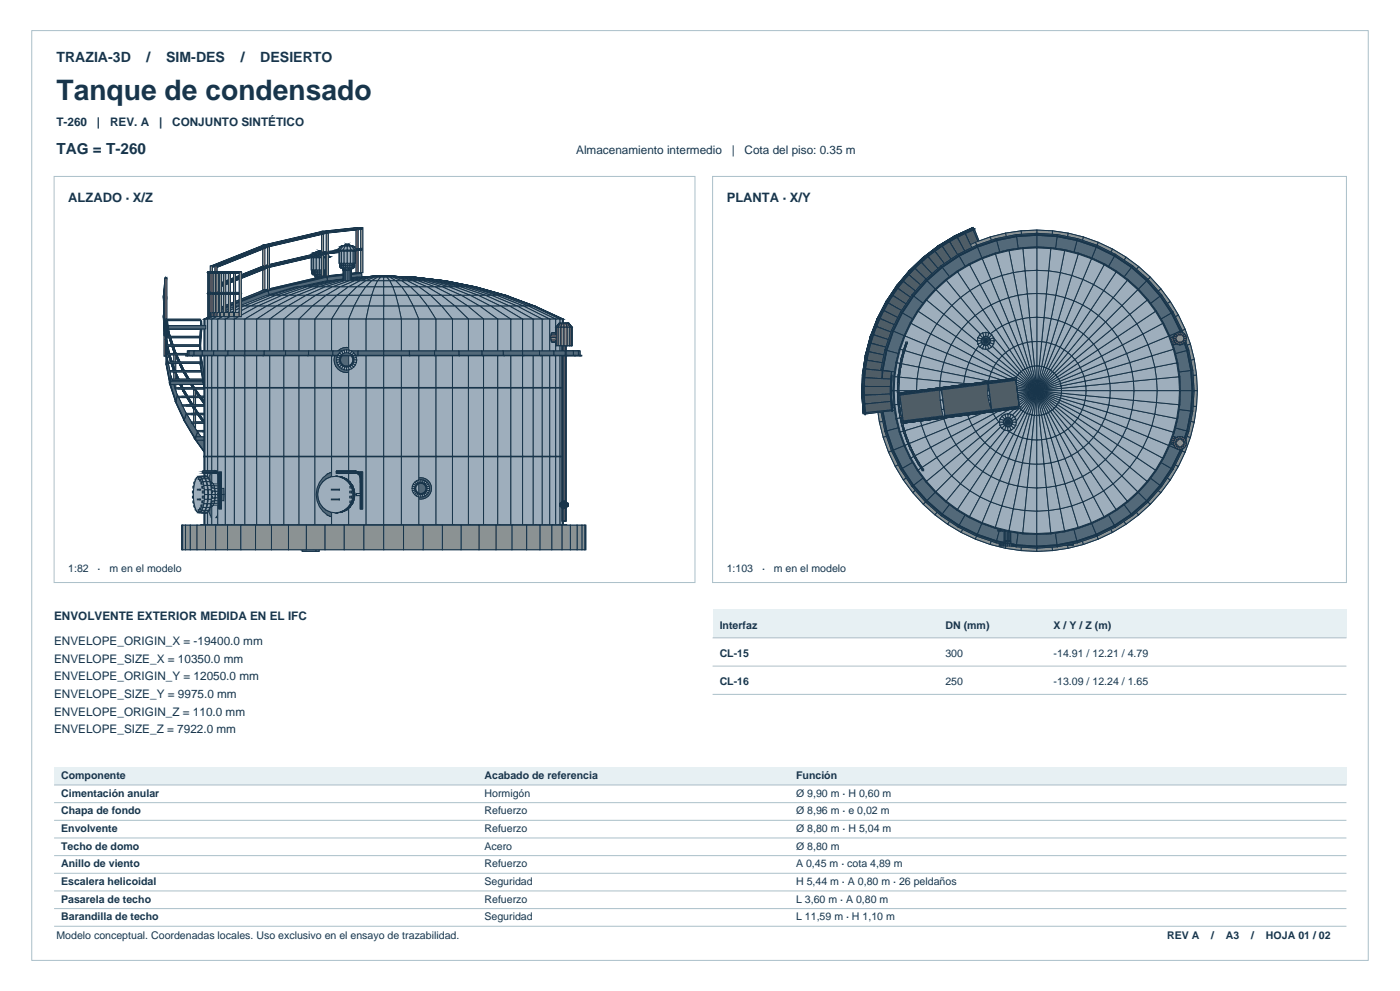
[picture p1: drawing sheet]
<svg xmlns="http://www.w3.org/2000/svg" width="420mm" height="297mm" viewBox="0 0 420 297" stroke-linecap="round" stroke-linejoin="round" font-family="sans-serif">
<defs><g id="words">
<text font-size="8.5" fill="#18354b" x="16.9" y="29.9">Tanque de condensado</text>
<text font-size="4.6" fill="#18354b" x="16.9" y="46.2">TAG = T-260</text>
<g font-size="4.2" fill="#18354b">
<text x="16.9" y="18.7">TRAZIA-3D</text>
<text x="44" y="18.7">/</text>
<text x="49.9" y="18.7">SIM-DES</text>
<text x="72.2" y="18.7">/</text>
<text x="78.1" y="18.7">DESIERTO</text>
</g>
<g font-size="3.9" fill="#18354b">
<text x="20.5" y="60.6">ALZADO · X/Z</text>
<text x="218" y="60.6">PLANTA · X/Y</text>
</g>
<g font-size="3.5" fill="#18354b">
<text x="16.9" y="37.7">T-260</text>
<text x="29.1" y="37.7">|</text>
<text x="33" y="37.7">REV. A</text>
<text x="47.7" y="37.7">|</text>
<text x="51.7" y="37.7">CONJUNTO SINTÉTICO</text>
<text x="172.9" y="46.2">Almacenamiento intermedio</text>
<text x="219.5" y="46.2">|</text>
<text x="223.4" y="46.2">Cota del piso: 0.35 m</text>
<text x="16.2" y="185.9">ENVOLVENTE EXTERIOR MEDIDA EN EL IFC</text>
<text x="16.2" y="193.3">ENVELOPE_ORIGIN_X = -19400.0 mm</text>
<text x="16.2" y="198.6">ENVELOPE_SIZE_X = 10350.0 mm</text>
<text x="16.2" y="203.9">ENVELOPE_ORIGIN_Y = 12050.0 mm</text>
<text x="16.2" y="209.2">ENVELOPE_SIZE_Y = 9975.0 mm</text>
<text x="16.2" y="214.5">ENVELOPE_ORIGIN_Z = 110.0 mm</text>
<text x="16.2" y="219.7">ENVELOPE_SIZE_Z = 7922.0 mm</text>
</g>
<g font-size="3.2" fill="#18354b">
<text x="20.5" y="171.4">1:82</text>
<text x="29.3" y="171.4">·</text>
<text x="32.8" y="171.4">m en el modelo</text>
<text x="218" y="171.4">1:103</text>
<text x="228.6" y="171.4">·</text>
<text x="232.1" y="171.4">m en el modelo</text>
<text x="215.9" y="188.4">Interfaz</text>
<text x="283.6" y="188.4">DN (mm)</text>
<text x="316.1" y="188.4">X / Y / Z (m)</text>
<text x="215.9" y="196.8">CL-15</text>
<text x="283.6" y="196.8">300</text>
<text x="316.1" y="196.8">-14.91 / 12.21 / 4.79</text>
<text x="215.9" y="205.3">CL-16</text>
<text x="283.6" y="205.3">250</text>
<text x="316.1" y="205.3">-13.09 / 12.24 / 1.65</text>
<text x="18.3" y="233.5">Componente</text>
<text x="145.3" y="233.5">Acabado de referencia</text>
<text x="238.8" y="233.5">Función</text>
<text x="18.3" y="238.8">Cimentación anular</text>
<text x="145.3" y="238.8">Hormigón</text>
<text x="238.8" y="238.8">Ø 9,90 m · H 0,60 m</text>
<text x="18.3" y="244.1">Chapa de fondo</text>
<text x="145.3" y="244.1">Refuerzo</text>
<text x="238.8" y="244.1">Ø 8,96 m · e 0,02 m</text>
<text x="18.3" y="249.4">Envolvente</text>
<text x="145.3" y="249.4">Refuerzo</text>
<text x="238.8" y="249.4">Ø 8,80 m · H 5,04 m</text>
<text x="18.3" y="254.7">Techo de domo</text>
<text x="145.3" y="254.7">Acero</text>
<text x="238.8" y="254.7">Ø 8,80 m</text>
<text x="18.3" y="260">Anillo de viento</text>
<text x="145.3" y="260">Refuerzo</text>
<text x="238.8" y="260">A 0,45 m · cota 4,89 m</text>
<text x="18.3" y="265.3">Escalera helicoidal</text>
<text x="145.3" y="265.3">Seguridad</text>
<text x="238.8" y="265.3">H 5,44 m · A 0,80 m · 26 peldaños</text>
<text x="18.3" y="270.6">Pasarela de techo</text>
<text x="18.3" y="275.9">Barandilla de techo</text>
<text x="145.3" y="270.6">Refuerzo</text>
<text x="145.3" y="275.9">Seguridad</text>
<text x="238.8" y="270.6">L 3,60 m · A 0,80 m</text>
<text x="238.8" y="275.9">L 11,59 m · H 1,10 m</text>
<text x="16.9" y="281.5">Modelo conceptual. Coordenadas locales. Uso exclusivo en el ensayo de trazabilidad.</text>
<text x="350.2" y="281.5">REV A</text>
<text x="363.4" y="281.5">/</text>
<text x="367.8" y="281.5">A3</text>
<text x="375.4" y="281.5">/</text>
<text x="379.8" y="281.5">HOJA 01 / 02</text>
</g>
</g></defs>
<path d="M9.5 9.2h401v278.6h-401zM16.2 52.9h192.3v121.7h-192.3z" fill="none" stroke="#aabfc9" stroke-width=".3"/>
<g fill="#e2a842" stroke="#18354b" stroke-width=".3">
<path d="M90.6 150.1h.5v12.2h-.5z" fill-rule="evenodd"/>
<path d="M90.6 150.1h.5v12.2h-.5z" fill-rule="evenodd"/>
</g>
<g fill="#536979" stroke="#18354b" stroke-width=".3">
<path d="M91.7 162.8l-1.4 1.9z" fill-rule="evenodd"/>
<path d="M90.7 164.3h.9v.9h-.9z" fill-rule="evenodd"/>
</g>
<g fill="#8b9293" stroke="#18354b" stroke-width=".3">
<path d="M115.1 157.4h6v7.3h-6z" fill-rule="evenodd"/>
<path d="M109.2 157.4h5.9v7.3h-5.9z" fill-rule="evenodd"/>
</g>
<g fill="#e2a842" stroke="#18354b" stroke-width=".3">
<path d="M84.2 144.5l.2-.2 6.5 5.6-.1 .2z" fill-rule="evenodd"/>
<path d="M84.2 150.4l.2-.2 6.5 5.6-.1 .1z" fill-rule="evenodd"/>
</g>
<g fill="#8b9293" stroke="#18354b" stroke-width=".3">
<path d="M121.1 157.4h5.8v7.3h-5.8z" fill-rule="evenodd"/>
<path d="M103.3 157.4h5.9v7.3h-5.9z" fill-rule="evenodd"/>
</g>
<g fill="#e2a842" stroke="#18354b" stroke-width=".3">
<path d="M84.2 144.5l6.6 5.6-.1 .1-6.6-5.5z" fill-rule="evenodd"/>
<path d="M84.2 150.4l6.6 5.5-.1 .2-6.6-5.5z" fill-rule="evenodd"/>
<path d="M84.4 144.3l6.6 5.6z" fill-rule="evenodd"/>
<path d="M84.4 150.2l6.6 5.6z" fill-rule="evenodd"/>
<path d="M84.1 144.7l6.7 5.5z" fill-rule="evenodd"/>
<path d="M84.1 150.6l6.7 5.5z" fill-rule="evenodd"/>
</g>
<path d="M85.2 157.2l6.5 5.6z" fill-rule="evenodd" fill="#536979" stroke="#18354b" stroke-width=".3"/>
<g fill="#e2a842" stroke="#18354b" stroke-width=".3">
<path d="M84.5 144.3l6.5 5.6v.2l-6.6-5.6z" fill-rule="evenodd"/>
<path d="M84.5 150.2l6.5 5.6v.1l-6.6-5.5z" fill-rule="evenodd"/>
<path d="M84.4 144.5l6.6 5.6-.2 .1-6.6-5.5z" fill-rule="evenodd"/>
<path d="M84.4 150.4l6.6 5.5-.2 .2-6.6-5.5z" fill-rule="evenodd"/>
</g>
<g fill="#536979" stroke="#18354b" stroke-width=".3">
<path d="M85.2 157.2l6.5 5.6-1.4 1.9-6.5-5.5z" fill-rule="evenodd"/>
<path d="M85.2 157.2l6.5 5.6-1.3 1.9-6.5-5.5z" fill-rule="evenodd"/>
<path d="M115.1 106.5l7.8 .2z" fill-rule="evenodd"/>
<path d="M107.4 106.5l7.7 .2z" fill-rule="evenodd"/>
<path d="M83.8 159.2l6.6 5.5z" fill-rule="evenodd"/>
</g>
<g fill="#8b9293" stroke="#18354b" stroke-width=".3">
<path d="M126.9 157.4h5.8v7.3h-5.8z" fill-rule="evenodd"/>
<path d="M97.5 157.4h5.8v7.3h-5.8z" fill-rule="evenodd"/>
</g>
<g fill="#536979" stroke="#18354b" stroke-width=".3">
<path d="M115.1 105.2h7.7v1.3h-7.7z" fill-rule="evenodd"/>
<path d="M107.4 105.2h7.7v1.3h-7.7z" fill-rule="evenodd"/>
<path d="M115.1 105.2h7.7v1.3h-7.7z" fill-rule="evenodd"/>
<path d="M107.5 105.2h7.6v1.3h-7.6z" fill-rule="evenodd"/>
<path d="M122.9 106.5l7.6 .2z" fill-rule="evenodd"/>
<path d="M99.7 106.5l7.7 .2z" fill-rule="evenodd"/>
<path d="M85.2 157.2l-1.4 2z" fill-rule="evenodd"/>
<path d="M85.1 157.2l-1.3 2z" fill-rule="evenodd"/>
<path d="M99.9 105.2h7.5v1.3h-7.5z" fill-rule="evenodd"/>
<path d="M122.8 105.2h7.6v1.3h-7.6z" fill-rule="evenodd"/>
<path d="M122.8 105.2h7.5v1.3h-7.5z" fill-rule="evenodd"/>
<path d="M99.9 105.2h7.6v1.3h-7.6z" fill-rule="evenodd"/>
</g>
<g fill="#8b9293" stroke="#18354b" stroke-width=".3">
<path d="M132.7 157.4h5.6v7.3h-5.6z" fill-rule="evenodd"/>
<path d="M91.9 157.4h5.6v7.3h-5.6z" fill-rule="evenodd"/>
</g>
<g fill="#e2a842" stroke="#18354b" stroke-width=".3">
<path d="M78.1 138.8l6.2 5.5-.2 .2-6.2-5.6z" fill-rule="evenodd"/>
<path d="M78.1 144.6l6.2 5.6-.2 .2-6.2-5.6z" fill-rule="evenodd"/>
<path d="M77.9 138.9l6.2 5.6v.2l-6.2-5.6z" fill-rule="evenodd"/>
<path d="M77.9 144.8l6.2 5.6v.2l-6.2-5.6z" fill-rule="evenodd"/>
<path d="M78.1 138.8l6.4 5.5z" fill-rule="evenodd"/>
<path d="M78.1 144.6l6.4 5.6z" fill-rule="evenodd"/>
</g>
<path d="M78.9 151.7l6.3 5.5z" fill-rule="evenodd" fill="#536979" stroke="#18354b" stroke-width=".3"/>
<g fill="#e2a842" stroke="#18354b" stroke-width=".3">
<path d="M77.9 139.1l6.3 5.6z" fill-rule="evenodd"/>
<path d="M77.9 145l6.3 5.6z" fill-rule="evenodd"/>
<path d="M78.3 138.8l6.2 5.5-.1 .2-6.2-5.6z" fill-rule="evenodd"/>
<path d="M78.3 144.6l6.2 5.6-.1 .2-6.2-5.6z" fill-rule="evenodd"/>
<path d="M78 139.1l.2-.2 6.2 5.6-.2 .2z" fill-rule="evenodd"/>
<path d="M78 145l.2-.2 6.2 5.6-.2 .2z" fill-rule="evenodd"/>
</g>
<g fill="#536979" stroke="#18354b" stroke-width=".3">
<path d="M130.5 106.5l7.3 .2z" fill-rule="evenodd"/>
<path d="M92.4 106.5l7.3 .2z" fill-rule="evenodd"/>
</g>
<path d="M91.1 159.8h3.8v.4h-3.8z" fill-rule="evenodd" fill="#4f5d66" stroke="#18354b" stroke-width=".3"/>
<g fill="#536979" stroke="#18354b" stroke-width=".3">
<path d="M78.9 151.7l6.2 5.5-1.3 2-6.1-5.6z" fill-rule="evenodd"/>
<path d="M79 151.7l6.2 5.5-1.3 2-6.2-5.6z" fill-rule="evenodd"/>
<path d="M130.4 105.2h7.3v1.3h-7.3z" fill-rule="evenodd"/>
<path d="M92.6 105.2h7.3v1.3h-7.3z" fill-rule="evenodd"/>
<path d="M77.7 153.6l6.2 5.6z" fill-rule="evenodd"/>
<path d="M91.6 164.3h4.1v.9h-4.1z" fill-rule="evenodd"/>
<path d="M130.3 105.2h7.3v1.3h-7.3z" fill-rule="evenodd"/>
<path d="M92.7 105.2h7.2v1.3h-7.2z" fill-rule="evenodd"/>
<path d="M90.7 164.3h4.1v.9h-4.1z" fill-rule="evenodd"/>
</g>
<g fill="#4f5d66" stroke="#18354b" stroke-width=".3">
<path d="M88 157.2h4.3v.4h-4.3z" fill-rule="evenodd"/>
<path d="M88.1 159.8h3.9v.4h-3.9z" fill-rule="evenodd"/>
</g>
<path d="M77.8 138.9h.5v12.3h-.5z" fill-rule="evenodd" fill="#e2a842" stroke="#18354b" stroke-width=".3"/>
<g fill="#8b9293" stroke="#18354b" stroke-width=".3">
<path d="M86.5 157.4h5.4v7.3h-5.4z" fill-rule="evenodd"/>
<path d="M138.3 157.4h5.4v7.3h-5.4z" fill-rule="evenodd"/>
</g>
<g fill="#536979" stroke="#18354b" stroke-width=".3">
<path d="M115.1 157.3h5.4v.2h-5.4z" fill-rule="evenodd"/>
<path d="M109.7 157.3h5.4v.2h-5.4z" fill-rule="evenodd"/>
<path d="M120.5 157.3h5.3v.2h-5.3z" fill-rule="evenodd"/>
<path d="M104.4 157.3h5.3v.2h-5.3z" fill-rule="evenodd"/>
</g>
<path d="M77.8 138.9h.5v12.3h-.5z" fill-rule="evenodd" fill="#e2a842" stroke="#18354b" stroke-width=".3"/>
<g fill="#536979" stroke="#18354b" stroke-width=".3">
<path d="M78.9 151.7l-1.2 1.9z" fill-rule="evenodd"/>
<path d="M78.9 151.7l-1.2 1.9z" fill-rule="evenodd"/>
<path d="M115.1 136.7h5.3v.2h-5.3z" fill-rule="evenodd"/>
<path d="M115.1 116.1h5.3v.2h-5.3z" fill-rule="evenodd"/>
<path d="M109.8 136.7h5.3v.2h-5.3z" fill-rule="evenodd"/>
<path d="M109.8 116.1h5.3v.2h-5.3z" fill-rule="evenodd"/>
</g>
<g fill="#9eaebc" stroke="#18354b" stroke-width=".3">
<path d="M115.1 95.6h5.3v61.8h-5.3z" fill-rule="evenodd"/>
<path d="M109.8 95.6h5.3v61.8h-5.3z" fill-rule="evenodd"/>
</g>
<g fill="#4f5d66" stroke="#18354b" stroke-width=".3">
<path d="M85.1 154.6h4.7v.5h-4.7z" fill-rule="evenodd"/>
<path d="M85.2 157.2h4.2v.4h-4.2z" fill-rule="evenodd"/>
</g>
<g fill="#536979" stroke="#18354b" stroke-width=".3">
<path d="M120.4 136.7h5.2v.2h-5.2z" fill-rule="evenodd"/>
<path d="M104.6 136.7h5.2v.2h-5.2z" fill-rule="evenodd"/>
<path d="M120.4 116.1h5.2v.2h-5.2z" fill-rule="evenodd"/>
<path d="M104.6 116.1h5.2v.2h-5.2z" fill-rule="evenodd"/>
</g>
<g fill="#9eaebc" stroke="#18354b" stroke-width=".3">
<path d="M120.4 95.6h5.2v61.8h-5.2z" fill-rule="evenodd"/>
<path d="M104.6 95.6h5.2v61.8h-5.2z" fill-rule="evenodd"/>
</g>
<g fill="#536979" stroke="#18354b" stroke-width=".3">
<path d="M137.8 106.5l7 .2z" fill-rule="evenodd"/>
<path d="M125.8 157.3h5.2v.2h-5.2z" fill-rule="evenodd"/>
<path d="M99.2 157.3h5.2v.2h-5.2z" fill-rule="evenodd"/>
<path d="M85.4 106.5l7 .2z" fill-rule="evenodd"/>
<path d="M137.7 105.2h6.9v1.3h-6.9z" fill-rule="evenodd"/>
<path d="M85.7 105.2h6.9v1.3h-6.9z" fill-rule="evenodd"/>
<path d="M137.6 105.2h6.8v1.3h-6.8z" fill-rule="evenodd"/>
<path d="M85.8 105.2h6.9v1.3h-6.9z" fill-rule="evenodd"/>
</g>
<g fill="#e2a842" stroke="#18354b" stroke-width=".3">
<path d="M72.2 133.4l.1-.2 5.8 5.6-.2 .1z" fill-rule="evenodd"/>
<path d="M72.2 139.3l.1-.2 5.8 5.5-.2 .2z" fill-rule="evenodd"/>
<path d="M72.2 133.4l5.7 5.7z" fill-rule="evenodd"/>
<path d="M72.2 139.3l5.7 5.7z" fill-rule="evenodd"/>
<path d="M72.3 133.2l6 5.6z" fill-rule="evenodd"/>
<path d="M72.3 139.1l6 5.5z" fill-rule="evenodd"/>
</g>
<g fill="#536979" stroke="#18354b" stroke-width=".3">
<path d="M73.2 146.1l5.8 5.6z" fill-rule="evenodd"/>
<path d="M125.6 136.7h5.2v.2h-5.2z" fill-rule="evenodd"/>
<path d="M99.5 136.7h5.1v.2h-5.1z" fill-rule="evenodd"/>
<path d="M125.6 116.1h5.2v.2h-5.2z" fill-rule="evenodd"/>
<path d="M99.5 116.1h5.1v.2h-5.1z" fill-rule="evenodd"/>
</g>
<g fill="#9eaebc" stroke="#18354b" stroke-width=".3">
<path d="M125.6 95.6h5.2v61.8h-5.2z" fill-rule="evenodd"/>
<path d="M99.5 95.6h5.1v61.8h-5.1z" fill-rule="evenodd"/>
</g>
<g fill="#e2a842" stroke="#18354b" stroke-width=".3">
<path d="M72.1 133.6l5.9 5.5z" fill-rule="evenodd"/>
<path d="M72.1 139.4l5.9 5.6z" fill-rule="evenodd"/>
<path d="M72.5 133.2l5.8 5.6-.1 .1z" fill-rule="evenodd"/>
<path d="M72.5 139.1l5.8 5.5-.1 .2z" fill-rule="evenodd"/>
<path d="M72.3 133.6l.2-.2 5.7 5.5-.2 .2z" fill-rule="evenodd"/>
<path d="M72.3 139.4l.2-.1 5.7 5.5-.2 .2z" fill-rule="evenodd"/>
</g>
<g fill="#4f5d66" stroke="#18354b" stroke-width=".3">
<path d="M82.1 152.1h5.2v.4h-5.2z" fill-rule="evenodd"/>
<path d="M82.3 154.6h4.7v.5h-4.7z" fill-rule="evenodd"/>
</g>
<path d="M73.2 146.1l5.7 5.6-1.2 1.9-5.7-5.5z" fill-rule="evenodd" fill="#536979" stroke="#18354b" stroke-width=".3"/>
<g fill="#8b9293" stroke="#18354b" stroke-width=".3">
<path d="M143.7 157.4h5.1v7.3h-5.1z" fill-rule="evenodd"/>
<path d="M81.4 157.4h5.1v7.3h-5.1z" fill-rule="evenodd"/>
</g>
<g fill="#536979" stroke="#18354b" stroke-width=".3">
<path d="M73.3 146.1l5.7 5.6-1.2 1.9-5.7-5.5z" fill-rule="evenodd"/>
<path d="M131 157.3h5.1v.2h-5.1z" fill-rule="evenodd"/>
<path d="M94.1 157.3h5.1v.2h-5.1z" fill-rule="evenodd"/>
<path d="M72 148.1l5.8 5.5z" fill-rule="evenodd"/>
<path d="M95.5 162.9l-1.4 1.8z" fill-rule="evenodd"/>
<path d="M130.8 136.7h5v.2h-5z" fill-rule="evenodd"/>
<path d="M94.5 136.7h5v.2h-5z" fill-rule="evenodd"/>
<path d="M130.8 116.1h5v.2h-5z" fill-rule="evenodd"/>
<path d="M94.5 116.1h5v.2h-5z" fill-rule="evenodd"/>
</g>
<g fill="#9eaebc" stroke="#18354b" stroke-width=".3">
<path d="M130.8 95.6h4.9v61.8h-4.9z" fill-rule="evenodd"/>
<path d="M94.5 95.6h5v61.8h-5z" fill-rule="evenodd"/>
</g>
<g fill="#4f5d66" stroke="#18354b" stroke-width=".3">
<path d="M79.3 149.5h5.6v.4h-5.6z" fill-rule="evenodd"/>
<path d="M79.4 152.1h5.2v.4h-5.2z" fill-rule="evenodd"/>
</g>
<g fill="#536979" stroke="#18354b" stroke-width=".3">
<path d="M90 157.3l5.6 5.6z" fill-rule="evenodd"/>
<path d="M94.8 164.3h.9v.9h-.9z" fill-rule="evenodd"/>
<path d="M90 157.3l5.5 5.6-1.4 1.8-5.6-5.6z" fill-rule="evenodd"/>
<path d="M90.1 157.3l5.5 5.6-1.5 1.8-5.5-5.6z" fill-rule="evenodd"/>
<path d="M73.1 146.1l-1.1 2z" fill-rule="evenodd"/>
<path d="M73.2 146.1l-1.2 2z" fill-rule="evenodd"/>
<path d="M88.5 159.1l5.6 5.6z" fill-rule="evenodd"/>
<path d="M136.1 157.3h4.9v.2h-4.9z" fill-rule="evenodd"/>
<path d="M89.3 157.3h4.8v.2h-4.8z" fill-rule="evenodd"/>
</g>
<g fill="#9eaebc" stroke="#18354b" stroke-width=".3">
<path d="M115.1 91.7h4.5l.8 3.9h-5.3z" fill-rule="evenodd"/>
<path d="M110.7 91.7h4.4v3.9h-5.3z" fill-rule="evenodd"/>
</g>
<g fill="#536979" stroke="#18354b" stroke-width=".3">
<path d="M72.4 147.6h.8v1h-.8z" fill-rule="evenodd"/>
<path d="M144.8 106.5l6.5 .2z" fill-rule="evenodd"/>
<path d="M79 106.5l6.4 .2z" fill-rule="evenodd"/>
</g>
<g fill="#9eaebc" stroke="#18354b" stroke-width=".3">
<path d="M119.6 91.7h4.4l1.6 3.9h-5.2z" fill-rule="evenodd"/>
<path d="M106.2 91.7h4.5l-.9 3.9h-5.2z" fill-rule="evenodd"/>
</g>
<g fill="#536979" stroke="#18354b" stroke-width=".3">
<path d="M144.6 105.2h6.4v1.3h-6.4z" fill-rule="evenodd"/>
<path d="M79.3 105.2h6.4v1.3h-6.4z" fill-rule="evenodd"/>
<path d="M135.8 136.7h4.8v.2h-4.8z" fill-rule="evenodd"/>
<path d="M89.7 136.7h4.8v.2h-4.8z" fill-rule="evenodd"/>
<path d="M135.8 116.1h4.8v.2h-4.8z" fill-rule="evenodd"/>
<path d="M89.7 116.1h4.8v.2h-4.8z" fill-rule="evenodd"/>
</g>
<path d="M76.6 147h6v.4h-6z" fill-rule="evenodd" fill="#4f5d66" stroke="#18354b" stroke-width=".3"/>
<g fill="#536979" stroke="#18354b" stroke-width=".3">
<path d="M90 157.3l-1.4 1.8z" fill-rule="evenodd"/>
<path d="M90 157.3l-1.5 1.8z" fill-rule="evenodd"/>
<path d="M144.4 105.2h6.4v1.3h-6.4z" fill-rule="evenodd"/>
<path d="M79.4 105.2h6.4v1.3h-6.4z" fill-rule="evenodd"/>
</g>
<g fill="#9eaebc" stroke="#18354b" stroke-width=".3">
<path d="M135.7 95.6h4.8v61.8h-4.8z" fill-rule="evenodd"/>
<path d="M89.7 95.6h4.8v61.8h-4.8z" fill-rule="evenodd"/>
</g>
<g fill="#8b9293" stroke="#18354b" stroke-width=".3">
<path d="M148.8 157.4h4.8v7.3h-4.8z" fill-rule="evenodd"/>
<path d="M76.7 157.4h4.7v7.3h-4.7z" fill-rule="evenodd"/>
</g>
<path d="M76.7 149.5h5.6v.4h-5.6z" fill-rule="evenodd" fill="#4f5d66" stroke="#18354b" stroke-width=".3"/>
<g fill="#9eaebc" stroke="#18354b" stroke-width=".3">
<path d="M124 91.7h4.3l2.5 3.9h-5.2z" fill-rule="evenodd"/>
<path d="M101.9 91.7h4.3l-1.6 3.9h-5.1z" fill-rule="evenodd"/>
</g>
<g fill="#e2a842" stroke="#18354b" stroke-width=".3">
<path d="M66.9 127.8l.2-.1 5.2 5.5-.2 .2z" fill-rule="evenodd"/>
<path d="M66.9 133.7l.2-.2 5.2 5.6-.2 .2z" fill-rule="evenodd"/>
</g>
<path d="M67.9 140.6l5.3 5.5z" fill-rule="evenodd" fill="#536979" stroke="#18354b" stroke-width=".3"/>
<g fill="#e2a842" stroke="#18354b" stroke-width=".3">
<path d="M67.1 127.7l5.4 5.5z" fill-rule="evenodd"/>
<path d="M67.1 133.5l5.4 5.6z" fill-rule="evenodd"/>
<path d="M66.9 127.8l5.2 5.8z" fill-rule="evenodd"/>
<path d="M66.9 133.7l5.2 5.7z" fill-rule="evenodd"/>
</g>
<path d="M84.8 151.8l5.3 5.5z" fill-rule="evenodd" fill="#536979" stroke="#18354b" stroke-width=".3"/>
<g fill="#e2a842" stroke="#18354b" stroke-width=".3">
<path d="M67.2 127.7l5.3 5.7z" fill-rule="evenodd"/>
<path d="M67.2 133.5l5.3 5.8z" fill-rule="evenodd"/>
<path d="M66.9 128l5.4 5.6z" fill-rule="evenodd"/>
<path d="M66.9 133.9l5.4 5.5z" fill-rule="evenodd"/>
<path d="M67 128l.2-.2 5.3 5.6-.2 .2z" fill-rule="evenodd"/>
<path d="M67 133.9l.2-.2 5.3 5.6-.2 .1z" fill-rule="evenodd"/>
</g>
<g fill="#536979" stroke="#18354b" stroke-width=".3">
<path d="M67.9 140.6l5.2 5.5-1.1 2-5.2-5.6z" fill-rule="evenodd"/>
<path d="M84.8 151.8l5.2 5.5-1.4 1.8-5.2-5.5z" fill-rule="evenodd"/>
<path d="M68 140.6l5.2 5.5-1.1 2-5.2-5.6z" fill-rule="evenodd"/>
<path d="M84.9 151.8l5.2 5.5-1.4 1.8-5.2-5.5z" fill-rule="evenodd"/>
<path d="M141 157.3h4.6v.2h-4.6z" fill-rule="evenodd"/>
<path d="M84.6 157.3h4.7v.2h-4.7z" fill-rule="evenodd"/>
</g>
<g fill="#4f5d66" stroke="#18354b" stroke-width=".3">
<path d="M74 144.4h6.4v.4h-6.4z" fill-rule="evenodd"/>
<path d="M74.1 147h6v.4h-6z" fill-rule="evenodd"/>
</g>
<g fill="#536979" stroke="#18354b" stroke-width=".3">
<path d="M83.4 153.6l5.3 5.5z" fill-rule="evenodd"/>
<path d="M66.8 142.5l5.3 5.6z" fill-rule="evenodd"/>
</g>
<g fill="#9eaebc" stroke="#18354b" stroke-width=".3">
<path d="M128.3 91.7h4.2l3.2 3.9h-4.9z" fill-rule="evenodd"/>
<path d="M97.7 91.7h4.2l-2.4 3.9h-5z" fill-rule="evenodd"/>
</g>
<g fill="#536979" stroke="#18354b" stroke-width=".3">
<path d="M140.6 136.7h4.5v.2h-4.5z" fill-rule="evenodd"/>
<path d="M85.1 136.7h4.6v.2h-4.6z" fill-rule="evenodd"/>
<path d="M140.6 116.1h4.5v.2h-4.5z" fill-rule="evenodd"/>
<path d="M85.1 116.1h4.6v.2h-4.6z" fill-rule="evenodd"/>
</g>
<g fill="#9eaebc" stroke="#18354b" stroke-width=".3">
<path d="M140.5 95.6h4.6v61.8h-4.6z" fill-rule="evenodd"/>
<path d="M85.2 95.6h4.5v61.8h-4.5z" fill-rule="evenodd"/>
</g>
<g fill="#536979" stroke="#18354b" stroke-width=".3">
<path d="M84.8 151.8l-1.4 1.8z" fill-rule="evenodd"/>
<path d="M84.7 151.8l-1.3 1.8z" fill-rule="evenodd"/>
<path d="M73.2 147.6h7.3v1h-7.3z" fill-rule="evenodd"/>
</g>
<path d="M66.8 127.8h.5v12.3h-.5z" fill-rule="evenodd" fill="#e2a842" stroke="#18354b" stroke-width=".3"/>
<path d="M72.4 147.6h7.3v1h-7.3z" fill-rule="evenodd" fill="#536979" stroke="#18354b" stroke-width=".3"/>
<g fill="#8b9293" stroke="#18354b" stroke-width=".3">
<path d="M153.6 157.4h4.4v7.3h-4.4z" fill-rule="evenodd"/>
<path d="M72.3 157.4h4.4v7.3h-4.4z" fill-rule="evenodd"/>
</g>
<path d="M71.5 141.8h6.7v.4h-6.7z" fill-rule="evenodd" fill="#4f5d66" stroke="#18354b" stroke-width=".3"/>
<g fill="#9eaebc" stroke="#18354b" stroke-width=".3">
<path d="M132.5 91.7h4l4 3.9h-4.8z" fill-rule="evenodd"/>
<path d="M89.7 95.6l4-3.9h4l-3.2 3.9z" fill-rule="evenodd"/>
</g>
<path d="M66.8 127.8h.5v12.3h-.5z" fill-rule="evenodd" fill="#e2a842" stroke="#18354b" stroke-width=".3"/>
<path d="M71.6 144.4h6.3v.4h-6.3z" fill-rule="evenodd" fill="#4f5d66" stroke="#18354b" stroke-width=".3"/>
<g fill="#536979" stroke="#18354b" stroke-width=".3">
<path d="M67.9 140.6l-1.1 1.9z" fill-rule="evenodd"/>
<path d="M67.8 140.6l-.9 1.9z" fill-rule="evenodd"/>
<path d="M151.3 106.5l5.8 .2z" fill-rule="evenodd"/>
<path d="M73.1 106.5l5.9 .2z" fill-rule="evenodd"/>
<path d="M79.9 146.2l4.9 5.6z" fill-rule="evenodd"/>
<path d="M151 105.2h5.8v1.3h-5.8z" fill-rule="evenodd"/>
<path d="M73.5 105.2h5.8v1.3h-5.8z" fill-rule="evenodd"/>
<path d="M145.6 157.3h4.3v.2h-4.3z" fill-rule="evenodd"/>
<path d="M80.3 157.3h4.3v.2h-4.3z" fill-rule="evenodd"/>
<path d="M150.8 105.2h5.8v1.3h-5.8z" fill-rule="evenodd"/>
<path d="M73.6 105.2h5.8v1.3h-5.8z" fill-rule="evenodd"/>
<path d="M79.9 146.2l4.8 5.6-1.3 1.8-4.8-5.6z" fill-rule="evenodd"/>
<path d="M80 146.2l4.8 5.6-1.3 1.8-4.8-5.6z" fill-rule="evenodd"/>
<path d="M145.1 136.7h4.2v.2h-4.2z" fill-rule="evenodd"/>
<path d="M80.9 136.7h4.2v.2h-4.2z" fill-rule="evenodd"/>
<path d="M145.1 116.1h4.2v.2h-4.2z" fill-rule="evenodd"/>
<path d="M80.9 116.1h4.2v.2h-4.2z" fill-rule="evenodd"/>
<path d="M78.6 148l4.9 5.6z" fill-rule="evenodd"/>
</g>
<g fill="#9eaebc" stroke="#18354b" stroke-width=".3">
<path d="M145.1 95.6h4.2v61.8h-4.2z" fill-rule="evenodd"/>
<path d="M80.9 95.6h4.3v61.8h-4.3z" fill-rule="evenodd"/>
</g>
<g fill="#4f5d66" stroke="#18354b" stroke-width=".3">
<path d="M69.1 139.3h7.1v.4h-7.1z" fill-rule="evenodd"/>
<path d="M69.2 141.8h6.7v.4h-6.7z" fill-rule="evenodd"/>
</g>
<path d="M63.2 135l4.8 5.6z" fill-rule="evenodd" fill="#536979" stroke="#18354b" stroke-width=".3"/>
<g fill="#9eaebc" stroke="#18354b" stroke-width=".3">
<path d="M136.5 91.7h3.9l4.7 3.9h-4.6z" fill-rule="evenodd"/>
<path d="M85.2 95.6l4.7-3.9h3.8l-4 3.9z" fill-rule="evenodd"/>
</g>
<g fill="#e2a842" stroke="#18354b" stroke-width=".3">
<path d="M62.2 122.3l.2-.2 4.6 5.6-.1 .1z" fill-rule="evenodd"/>
<path d="M62.2 128.2l.2-.2 4.6 5.5-.1 .2z" fill-rule="evenodd"/>
<path d="M62.4 122.1l4.8 5.6z" fill-rule="evenodd"/>
<path d="M62.4 128l4.8 5.5z" fill-rule="evenodd"/>
<path d="M62.2 122.3l4.7 5.7z" fill-rule="evenodd"/>
<path d="M62.2 128.2l4.7 5.7z" fill-rule="evenodd"/>
<path d="M62.6 122.1l4.7 5.7z" fill-rule="evenodd"/>
<path d="M62.6 128l4.7 5.7z" fill-rule="evenodd"/>
<path d="M62.2 122.4l4.9 5.6z" fill-rule="evenodd"/>
<path d="M62.2 128.3l4.9 5.6z" fill-rule="evenodd"/>
<path d="M62.4 122.4l.2-.1 4.7 5.5-.2 .2z" fill-rule="evenodd"/>
<path d="M62.4 128.3l.2-.1 4.7 5.5-.2 .2z" fill-rule="evenodd"/>
</g>
<g fill="#536979" stroke="#18354b" stroke-width=".3">
<path d="M63.2 135l4.6 5.6-.9 1.9-4.6-5.5z" fill-rule="evenodd"/>
<path d="M63.3 135l4.7 5.6-1 1.9-4.6-5.5z" fill-rule="evenodd"/>
<path d="M79.9 146.2l-1.2 1.8z" fill-rule="evenodd"/>
<path d="M79.9 146.2l-1.3 1.8z" fill-rule="evenodd"/>
<path d="M62.3 137l4.7 5.5z" fill-rule="evenodd"/>
<path d="M79.7 147.6h.8v1h-.8z" fill-rule="evenodd"/>
</g>
<g fill="#9eaebc" stroke="#18354b" stroke-width=".3">
<path d="M115.1 88.5h3.6l.9 3.2h-4.5z" fill-rule="evenodd"/>
<path d="M111.5 88.5h3.6v3.2h-4.4z" fill-rule="evenodd"/>
</g>
<g fill="#8b9293" stroke="#18354b" stroke-width=".3">
<path d="M158 157.4h4v7.3h-4z" fill-rule="evenodd"/>
<path d="M68.3 157.4h4v7.3h-4z" fill-rule="evenodd"/>
</g>
<g fill="#536979" stroke="#18354b" stroke-width=".3">
<path d="M149.9 157.3h4v.2h-4z" fill-rule="evenodd"/>
<path d="M76.3 157.3h4v.2h-4z" fill-rule="evenodd"/>
</g>
<g fill="#9eaebc" stroke="#18354b" stroke-width=".3">
<path d="M108 88.5h3.5l-.8 3.2h-4.5z" fill-rule="evenodd"/>
<path d="M118.7 88.5h3.6l1.7 3.2h-4.4z" fill-rule="evenodd"/>
</g>
<g fill="#4f5d66" stroke="#18354b" stroke-width=".3">
<path d="M66.8 136.7h7.4v.4h-7.4z" fill-rule="evenodd"/>
<path d="M66.9 139.3h7.1v.4h-7.1z" fill-rule="evenodd"/>
</g>
<g fill="#536979" stroke="#18354b" stroke-width=".3">
<path d="M75.5 140.6l4.5 5.6z" fill-rule="evenodd"/>
<path d="M149.3 136.7h4v.2h-4z" fill-rule="evenodd"/>
<path d="M77 136.7h3.9v.2h-3.9z" fill-rule="evenodd"/>
<path d="M149.3 116.1h4v.2h-4z" fill-rule="evenodd"/>
<path d="M77 116.1h3.9v.2h-3.9z" fill-rule="evenodd"/>
</g>
<g fill="#9eaebc" stroke="#18354b" stroke-width=".3">
<path d="M149.3 95.6h3.9v61.8h-3.9z" fill-rule="evenodd"/>
<path d="M77 95.6h3.9v61.8h-3.9z" fill-rule="evenodd"/>
</g>
<path d="M75.5 140.6l4.4 5.6-1.2 1.8-4.4-5.6z" fill-rule="evenodd" fill="#536979" stroke="#18354b" stroke-width=".3"/>
<g fill="#9eaebc" stroke="#18354b" stroke-width=".3">
<path d="M140.4 91.7h3.5l5.4 3.9h-4.2z" fill-rule="evenodd"/>
<path d="M80.9 95.6l5.4-3.9h3.6l-4.7 3.9z" fill-rule="evenodd"/>
<path d="M122.3 88.5h3.5l2.5 3.2h-4.3z" fill-rule="evenodd"/>
<path d="M104.5 88.5h3.5l-1.8 3.2h-4.3z" fill-rule="evenodd"/>
</g>
<g fill="#536979" stroke="#18354b" stroke-width=".3">
<path d="M75.6 140.6l4.4 5.6-1.2 1.8-4.4-5.6z" fill-rule="evenodd"/>
<path d="M63.2 135l-.9 2z" fill-rule="evenodd"/>
<path d="M63.1 135l-.8 2z" fill-rule="evenodd"/>
<path d="M74.3 142.4l4.5 5.6z" fill-rule="evenodd"/>
<path d="M157.1 106.5l5.1 .2z" fill-rule="evenodd"/>
<path d="M68 106.5l5.1 .2z" fill-rule="evenodd"/>
<path d="M156.8 105.2h5v1.3h-5z" fill-rule="evenodd"/>
<path d="M68.4 105.2h5.1v1.3h-5.1z" fill-rule="evenodd"/>
</g>
<g fill="#9eaebc" stroke="#18354b" stroke-width=".3">
<path d="M125.8 88.5h3.3l3.4 3.2h-4.2z" fill-rule="evenodd"/>
<path d="M97.7 91.7l3.4-3.2h3.4l-2.6 3.2z" fill-rule="evenodd"/>
</g>
<g fill="#536979" stroke="#18354b" stroke-width=".3">
<path d="M156.6 105.2h5.1v1.3h-5.1z" fill-rule="evenodd"/>
<path d="M68.6 105.2h5v1.3h-5z" fill-rule="evenodd"/>
</g>
<g fill="#4f5d66" stroke="#18354b" stroke-width=".3">
<path d="M64.6 134.1h7.8v.4h-7.8z" fill-rule="evenodd"/>
<path d="M64.7 136.7h7.4v.4h-7.4z" fill-rule="evenodd"/>
</g>
<g fill="#536979" stroke="#18354b" stroke-width=".3">
<path d="M75.5 140.6l-1.2 1.8z" fill-rule="evenodd"/>
<path d="M75.4 140.6l-1.1 1.8z" fill-rule="evenodd"/>
</g>
<g fill="#9eaebc" stroke="#18354b" stroke-width=".3">
<path d="M129.1 88.5h3.3l4.1 3.2h-4z" fill-rule="evenodd"/>
<path d="M93.7 91.7l4.1-3.2h3.3l-3.4 3.2z" fill-rule="evenodd"/>
</g>
<g fill="#536979" stroke="#18354b" stroke-width=".3">
<path d="M59.2 129.5l4.1 5.5z" fill-rule="evenodd"/>
<path d="M153.9 157.3h3.6v.2h-3.6z" fill-rule="evenodd"/>
<path d="M72.7 157.3h3.6v.2h-3.6z" fill-rule="evenodd"/>
</g>
<g fill="#9eaebc" stroke="#18354b" stroke-width=".3">
<path d="M143.9 91.7h3.3l6 3.9h-3.9z" fill-rule="evenodd"/>
<path d="M77 95.6l6-3.9h3.3l-5.4 3.9z" fill-rule="evenodd"/>
</g>
<g fill="#e2a842" stroke="#18354b" stroke-width=".3">
<path d="M58.2 116.7l.1-.2 4.1 5.6-.2 .2z" fill-rule="evenodd"/>
<path d="M58.2 122.6l.1-.2 4.1 5.6-.2 .2z" fill-rule="evenodd"/>
<path d="M58.3 116.5h.3l4 5.6h-.2z" fill-rule="evenodd"/>
<path d="M58.3 122.4h.3l4 5.6h-.2z" fill-rule="evenodd"/>
<path d="M58.2 116.7l4 5.7z" fill-rule="evenodd"/>
<path d="M58.2 122.6l4 5.7z" fill-rule="evenodd"/>
<path d="M58.6 116.5l4 5.8z" fill-rule="evenodd"/>
<path d="M58.6 122.4l4 5.8z" fill-rule="evenodd"/>
<path d="M58.2 116.9h.2l4 5.5h-.2z" fill-rule="evenodd"/>
<path d="M58.2 122.8h.2l4 5.5h-.2z" fill-rule="evenodd"/>
<path d="M58.6 116.7l4 5.6-.2 .1-4-5.5z" fill-rule="evenodd"/>
<path d="M58.6 122.6l4 5.6-.2 .1-4-5.5z" fill-rule="evenodd"/>
</g>
<g fill="#536979" stroke="#18354b" stroke-width=".3">
<path d="M59.2 129.5l3.9 5.5-.8 2-4-5.6z" fill-rule="evenodd"/>
<path d="M153.3 136.7h3.5v.2h-3.5z" fill-rule="evenodd"/>
<path d="M73.4 136.7h3.6v.2h-3.6z" fill-rule="evenodd"/>
<path d="M153.3 116.1h3.5v.2h-3.5z" fill-rule="evenodd"/>
<path d="M73.4 116.1h3.6v.2h-3.6z" fill-rule="evenodd"/>
<path d="M59.3 129.5l4 5.5-.9 2-4-5.6z" fill-rule="evenodd"/>
</g>
<g fill="#9eaebc" stroke="#18354b" stroke-width=".3">
<path d="M153.2 95.6h3.6v61.8h-3.6z" fill-rule="evenodd"/>
<path d="M73.5 95.6h3.5v61.8h-3.5z" fill-rule="evenodd"/>
</g>
<g fill="#8b9293" stroke="#18354b" stroke-width=".3">
<path d="M162 157.4h3.5v7.3h-3.5z" fill-rule="evenodd"/>
<path d="M64.7 157.4h3.6v7.3h-3.6z" fill-rule="evenodd"/>
</g>
<path d="M71.5 135.1l4 5.5z" fill-rule="evenodd" fill="#536979" stroke="#18354b" stroke-width=".3"/>
<g fill="#4f5d66" stroke="#18354b" stroke-width=".3">
<path d="M62.6 131.6h8v.4h-8z" fill-rule="evenodd"/>
<path d="M62.7 134.1h7.7v.4h-7.7z" fill-rule="evenodd"/>
</g>
<g fill="#536979" stroke="#18354b" stroke-width=".3">
<path d="M58.3 131.4l4.1 5.6z" fill-rule="evenodd"/>
<path d="M71.5 135.1l3.9 5.5-1.1 1.8-3.9-5.5z" fill-rule="evenodd"/>
<path d="M71.6 135.1l3.9 5.5-1.1 1.8-3.8-5.5z" fill-rule="evenodd"/>
</g>
<g fill="#9eaebc" stroke="#18354b" stroke-width=".3">
<path d="M132.4 88.5h3.1l4.9 3.2h-3.9z" fill-rule="evenodd"/>
<path d="M89.9 91.7l4.8-3.2h3.1l-4.1 3.2z" fill-rule="evenodd"/>
</g>
<path d="M70.4 136.9l4 5.5z" fill-rule="evenodd" fill="#536979" stroke="#18354b" stroke-width=".3"/>
<path d="M58.1 116.7h.6v12.3h-.6z" fill-rule="evenodd" fill="#e2a842" stroke="#18354b" stroke-width=".3"/>
<g fill="#9eaebc" stroke="#18354b" stroke-width=".3">
<path d="M147.2 91.7h3l6.6 3.9h-3.6z" fill-rule="evenodd"/>
<path d="M73.5 95.6l6.5-3.9h3l-6 3.9z" fill-rule="evenodd"/>
</g>
<path d="M60.7 129h8.3v.4h-8.3z" fill-rule="evenodd" fill="#4f5d66" stroke="#18354b" stroke-width=".3"/>
<g fill="#536979" stroke="#18354b" stroke-width=".3">
<path d="M59.2 129.5l-.9 1.9z" fill-rule="evenodd"/>
<path d="M59.1 129.5l-.7 1.9z" fill-rule="evenodd"/>
</g>
<path d="M58.1 116.7h.6v12.3h-.6z" fill-rule="evenodd" fill="#e2a842" stroke="#18354b" stroke-width=".3"/>
<path d="M60.8 131.6h8v.4h-8z" fill-rule="evenodd" fill="#4f5d66" stroke="#18354b" stroke-width=".3"/>
<g fill="#536979" stroke="#18354b" stroke-width=".3">
<path d="M58.8 130.9h.5v1h-.5z" fill-rule="evenodd"/>
<path d="M71.5 135.1l-1.1 1.8z" fill-rule="evenodd"/>
<path d="M71.4 135.1l-.9 1.8z" fill-rule="evenodd"/>
</g>
<g fill="#9eaebc" stroke="#18354b" stroke-width=".3">
<path d="M135.5 88.5h2.9l5.5 3.2h-3.5z" fill-rule="evenodd"/>
<path d="M86.3 91.7l5.5-3.2h2.9l-4.8 3.2z" fill-rule="evenodd"/>
</g>
<g fill="#536979" stroke="#18354b" stroke-width=".3">
<path d="M162.2 106.5l4.3 .2z" fill-rule="evenodd"/>
<path d="M63.7 106.5l4.3 .2z" fill-rule="evenodd"/>
<path d="M161.8 105.2h4.3v1.3h-4.3z" fill-rule="evenodd"/>
<path d="M64.1 105.2h4.3v1.3h-4.3z" fill-rule="evenodd"/>
<path d="M157.5 157.3h3.2v.2h-3.2z" fill-rule="evenodd"/>
<path d="M69.5 157.3h3.2v.2h-3.2z" fill-rule="evenodd"/>
<path d="M161.7 105.2h4.2v1.3h-4.2z" fill-rule="evenodd"/>
<path d="M64.3 105.2h4.3v1.3h-4.3z" fill-rule="evenodd"/>
</g>
<g fill="#9eaebc" stroke="#18354b" stroke-width=".3">
<path d="M115.1 86h2.7l.9 2.5h-3.6z" fill-rule="evenodd"/>
<path d="M112.4 86h2.7v2.5h-3.6z" fill-rule="evenodd"/>
</g>
<g fill="#536979" stroke="#18354b" stroke-width=".3">
<path d="M156.8 136.7h3.2v.2h-3.2z" fill-rule="evenodd"/>
<path d="M70.3 136.7h3.1v.2h-3.1z" fill-rule="evenodd"/>
<path d="M156.8 116.1h3.2v.2h-3.2z" fill-rule="evenodd"/>
<path d="M70.3 116.1h3.1v.2h-3.1z" fill-rule="evenodd"/>
</g>
<g fill="#9eaebc" stroke="#18354b" stroke-width=".3">
<path d="M156.8 95.6h3.1v61.8h-3.1z" fill-rule="evenodd"/>
<path d="M70.3 95.6h3.2v61.8h-3.2z" fill-rule="evenodd"/>
<path d="M117.8 86h2.7l1.8 2.5h-3.6z" fill-rule="evenodd"/>
<path d="M109.7 86h2.7l-.9 2.5h-3.5z" fill-rule="evenodd"/>
</g>
<path d="M68.1 129.5l3.4 5.6z" fill-rule="evenodd" fill="#536979" stroke="#18354b" stroke-width=".3"/>
<g fill="#9eaebc" stroke="#18354b" stroke-width=".3">
<path d="M120.5 86h2.7l2.6 2.5h-3.5z" fill-rule="evenodd"/>
<path d="M104.5 88.5l2.6-2.5h2.6l-1.7 2.5z" fill-rule="evenodd"/>
</g>
<g fill="#8b9293" stroke="#18354b" stroke-width=".3">
<path d="M165.5 157.4h3.1v7.3h-3.1z" fill-rule="evenodd"/>
<path d="M61.6 157.4h3.1v7.3h-3.1z" fill-rule="evenodd"/>
</g>
<path d="M55.8 123.9l3.4 5.6z" fill-rule="evenodd" fill="#536979" stroke="#18354b" stroke-width=".3"/>
<path d="M59 126.4h8.5v.5h-8.5z" fill-rule="evenodd" fill="#4f5d66" stroke="#18354b" stroke-width=".3"/>
<path d="M59.3 130.9h9.7v1h-9.7z" fill-rule="evenodd" fill="#536979" stroke="#18354b" stroke-width=".3"/>
<path d="M59 129h8.3v.4h-8.3z" fill-rule="evenodd" fill="#4f5d66" stroke="#18354b" stroke-width=".3"/>
<g fill="#536979" stroke="#18354b" stroke-width=".3">
<path d="M68.1 129.5l3.3 5.6-.9 1.8-3.4-5.6z" fill-rule="evenodd"/>
<path d="M68.2 129.5l3.3 5.6-.9 1.8-3.3-5.6z" fill-rule="evenodd"/>
</g>
<g fill="#e2a842" stroke="#18354b" stroke-width=".3">
<path d="M54.8 111.2l.2-.2 3.3 5.5-.2 .2z" fill-rule="evenodd"/>
<path d="M55 116.9l3.3 5.5-.2 .2-3.3-5.6z" fill-rule="evenodd"/>
<path d="M55 111h.2l3.4 5.5h-.3z" fill-rule="evenodd"/>
<path d="M55 116.9h.2l3.4 5.5h-.3z" fill-rule="evenodd"/>
</g>
<g fill="#9eaebc" stroke="#18354b" stroke-width=".3">
<path d="M138.4 88.5h2.7l6.1 3.2h-3.3z" fill-rule="evenodd"/>
<path d="M83 91.7l6.2-3.2h2.6l-5.5 3.2z" fill-rule="evenodd"/>
</g>
<g fill="#e2a842" stroke="#18354b" stroke-width=".3">
<path d="M54.8 111.2l3.4 5.7z" fill-rule="evenodd"/>
<path d="M54.8 117l3.4 5.8z" fill-rule="evenodd"/>
</g>
<g fill="#9eaebc" stroke="#18354b" stroke-width=".3">
<path d="M101.1 88.5l3.4-2.5h2.6l-2.6 2.5z" fill-rule="evenodd"/>
<path d="M123.2 86h2.5l3.4 2.5h-3.3z" fill-rule="evenodd"/>
</g>
<g fill="#e2a842" stroke="#18354b" stroke-width=".3">
<path d="M55.2 111l3.4 5.7z" fill-rule="evenodd"/>
<path d="M55.2 116.9l3.4 5.7z" fill-rule="evenodd"/>
<path d="M54.9 111.3h.2l3.3 5.6h-.2z" fill-rule="evenodd"/>
<path d="M54.9 117.2h.2l3.3 5.6h-.2z" fill-rule="evenodd"/>
<path d="M55.3 111.2l3.3 5.5-.2 .2-3.3-5.6z" fill-rule="evenodd"/>
<path d="M55.3 117l3.3 5.6-.2 .2-3.3-5.6z" fill-rule="evenodd"/>
</g>
<g fill="#536979" stroke="#18354b" stroke-width=".3">
<path d="M55.8 123.9l3.3 5.6-.7 1.9-3.3-5.6z" fill-rule="evenodd"/>
<path d="M55.9 123.9l3.3 5.6-.7 1.9-3.3-5.6z" fill-rule="evenodd"/>
<path d="M67.1 131.3l3.5 5.6z" fill-rule="evenodd"/>
<path d="M58.8 130.9h9.7v1h-9.7z" fill-rule="evenodd"/>
</g>
<g fill="#9eaebc" stroke="#18354b" stroke-width=".3">
<path d="M150.2 91.7h2.7l7 3.9h-3.1z" fill-rule="evenodd"/>
<path d="M70.3 95.6l7-3.9h2.7l-6.5 3.9z" fill-rule="evenodd"/>
</g>
<path d="M55.1 125.8l3.4 5.6z" fill-rule="evenodd" fill="#536979" stroke="#18354b" stroke-width=".3"/>
<g fill="#9eaebc" stroke="#18354b" stroke-width=".3">
<path d="M125.7 86h2.5l4.2 2.5h-3.3z" fill-rule="evenodd"/>
<path d="M97.8 88.5l4.2-2.5h2.5l-3.4 2.5z" fill-rule="evenodd"/>
</g>
<g fill="#536979" stroke="#18354b" stroke-width=".3">
<path d="M160.7 157.3h2.8v.2h-2.8z" fill-rule="evenodd"/>
<path d="M66.7 157.3h2.8v.2h-2.8z" fill-rule="evenodd"/>
</g>
<path d="M57.4 123.9h8.7v.4h-8.7z" fill-rule="evenodd" fill="#4f5d66" stroke="#18354b" stroke-width=".3"/>
<g fill="#536979" stroke="#18354b" stroke-width=".3">
<path d="M68.1 129.5l-1 1.8z" fill-rule="evenodd"/>
<path d="M68 129.5l-.8 1.8z" fill-rule="evenodd"/>
</g>
<path d="M57.4 126.4h8.6v.5h-8.6z" fill-rule="evenodd" fill="#4f5d66" stroke="#18354b" stroke-width=".3"/>
<g fill="#536979" stroke="#18354b" stroke-width=".3">
<path d="M160 136.7h2.7v.2h-2.7z" fill-rule="evenodd"/>
<path d="M67.5 136.7h2.8v.2h-2.8z" fill-rule="evenodd"/>
<path d="M160 116.1h2.7v.2h-2.7z" fill-rule="evenodd"/>
<path d="M67.5 116.1h2.8v.2h-2.8z" fill-rule="evenodd"/>
</g>
<g fill="#9eaebc" stroke="#18354b" stroke-width=".3">
<path d="M159.9 95.6h2.7v61.8h-2.7z" fill-rule="evenodd"/>
<path d="M67.6 95.6h2.7v61.8h-2.7z" fill-rule="evenodd"/>
<path d="M128.2 86h2.3l5 2.5h-3.1z" fill-rule="evenodd"/>
<path d="M94.7 88.5l5-2.5h2.3l-4.2 2.5z" fill-rule="evenodd"/>
<path d="M141.1 88.5h2.4l6.7 3.2h-3z" fill-rule="evenodd"/>
<path d="M80 91.7l6.8-3.2h2.4l-6.2 3.2z" fill-rule="evenodd"/>
</g>
<g fill="#536979" stroke="#18354b" stroke-width=".3">
<path d="M68.5 130.9h.5v1h-.5z" fill-rule="evenodd"/>
<path d="M55.7 123.9l-.6 1.9z" fill-rule="evenodd"/>
<path d="M55.8 123.9l-.7 1.9z" fill-rule="evenodd"/>
<path d="M166.5 106.5l3.5 .2z" fill-rule="evenodd"/>
<path d="M60.2 106.5l3.5 .2z" fill-rule="evenodd"/>
<path d="M65.2 124l2.9 5.5z" fill-rule="evenodd"/>
<path d="M166.1 105.2h3.4v1.3h-3.4z" fill-rule="evenodd"/>
<path d="M60.7 105.2h3.4v1.3h-3.4z" fill-rule="evenodd"/>
<path d="M165.9 105.2h3.4v1.3h-3.4z" fill-rule="evenodd"/>
<path d="M60.9 105.2h3.4v1.3h-3.4z" fill-rule="evenodd"/>
</g>
<g fill="#8b9293" stroke="#18354b" stroke-width=".3">
<path d="M168.6 157.4h2.5v7.3h-2.5z" fill-rule="evenodd"/>
<path d="M59.1 157.4h2.5v7.3h-2.5z" fill-rule="evenodd"/>
</g>
<g fill="#9eaebc" stroke="#18354b" stroke-width=".3">
<path d="M130.5 86h2.2l5.7 2.5h-2.9z" fill-rule="evenodd"/>
<path d="M91.8 88.5l5.7-2.5h2.2l-5 2.5z" fill-rule="evenodd"/>
<path d="M152.9 91.7h2.3l7.4 3.9h-2.7z" fill-rule="evenodd"/>
<path d="M67.6 95.6l7.5-3.9h2.2l-7 3.9z" fill-rule="evenodd"/>
</g>
<g fill="#536979" stroke="#18354b" stroke-width=".3">
<path d="M65.2 124l2.8 5.5-.8 1.8-2.8-5.5z" fill-rule="evenodd"/>
<path d="M65.3 124l2.8 5.5-.8 1.8-2.7-5.5z" fill-rule="evenodd"/>
</g>
<g fill="#4f5d66" stroke="#18354b" stroke-width=".3">
<path d="M55.9 121.3h9v.4h-9z" fill-rule="evenodd"/>
<path d="M56 123.9h8.7v.4h-8.7z" fill-rule="evenodd"/>
</g>
<path d="M64.4 125.8l2.9 5.5z" fill-rule="evenodd" fill="#536979" stroke="#18354b" stroke-width=".3"/>
<g fill="#9eaebc" stroke="#18354b" stroke-width=".3">
<path d="M143.5 88.5h2.1l7.3 3.2h-2.7z" fill-rule="evenodd"/>
<path d="M77.3 91.7l7.3-3.2h2.2l-6.8 3.2z" fill-rule="evenodd"/>
</g>
<path d="M53.1 118.4l2.7 5.5z" fill-rule="evenodd" fill="#536979" stroke="#18354b" stroke-width=".3"/>
<g fill="#9eaebc" stroke="#18354b" stroke-width=".3">
<path d="M132.7 86h2l6.4 2.5h-2.7z" fill-rule="evenodd"/>
<path d="M89.2 88.5l6.3-2.5h2l-5.7 2.5z" fill-rule="evenodd"/>
</g>
<g fill="#e2a842" stroke="#18354b" stroke-width=".3">
<path d="M52.4 105.4l2.6 5.6-.2 .2-2.6-5.6z" fill-rule="evenodd"/>
<path d="M52.4 111.3l2.6 5.6-.2 .1-2.6-5.5z" fill-rule="evenodd"/>
<path d="M52.4 105.4h.2l2.6 5.6h-.2z" fill-rule="evenodd"/>
<path d="M52.4 111.3h.2l2.6 5.6h-.2z" fill-rule="evenodd"/>
<path d="M52.2 105.6l2.7 5.7z" fill-rule="evenodd"/>
<path d="M52.2 111.5l2.7 5.7z" fill-rule="evenodd"/>
<path d="M52.6 105.4l2.7 5.8z" fill-rule="evenodd"/>
<path d="M52.6 111.3l2.7 5.7z" fill-rule="evenodd"/>
<path d="M52.3 105.8h.2l2.6 5.5h-.2z" fill-rule="evenodd"/>
<path d="M52.3 111.7h.2l2.6 5.5h-.2z" fill-rule="evenodd"/>
<path d="M52.5 105.8l.2-.2 2.6 5.6-.2 .1z" fill-rule="evenodd"/>
<path d="M52.7 111.5l2.6 5.5-.2 .2-2.6-5.5z" fill-rule="evenodd"/>
</g>
<g fill="#536979" stroke="#18354b" stroke-width=".3">
<path d="M53.1 118.4l2.6 5.5-.6 1.9-2.5-5.5z" fill-rule="evenodd"/>
<path d="M53.2 118.4l2.6 5.5-.5 1.9-2.6-5.5z" fill-rule="evenodd"/>
<path d="M163.5 157.3h2.3v.2h-2.3z" fill-rule="evenodd"/>
<path d="M64.4 157.3h2.3v.2h-2.3z" fill-rule="evenodd"/>
</g>
<g fill="#9eaebc" stroke="#18354b" stroke-width=".3">
<path d="M115.1 84.2h1.8l.9 1.8h-2.7z" fill-rule="evenodd"/>
<path d="M113.3 84.2h1.8v1.8h-2.7z" fill-rule="evenodd"/>
</g>
<g fill="#536979" stroke="#18354b" stroke-width=".3">
<path d="M162.7 136.7h2.3v.2h-2.3z" fill-rule="evenodd"/>
<path d="M65.3 136.7h2.2v.2h-2.2z" fill-rule="evenodd"/>
<path d="M162.7 116.1h2.3v.2h-2.3z" fill-rule="evenodd"/>
<path d="M65.3 116.1h2.2v.2h-2.2z" fill-rule="evenodd"/>
</g>
<g fill="#9eaebc" stroke="#18354b" stroke-width=".3">
<path d="M162.6 95.6h2.3v61.8h-2.3z" fill-rule="evenodd"/>
<path d="M65.3 95.6h2.3v61.8h-2.3z" fill-rule="evenodd"/>
<path d="M116.9 84.2h1.8l1.8 1.8h-2.7z" fill-rule="evenodd"/>
<path d="M111.5 84.2h1.8l-.9 1.8h-2.7z" fill-rule="evenodd"/>
</g>
<g fill="#536979" stroke="#18354b" stroke-width=".3">
<path d="M52.6 120.3l2.7 5.5z" fill-rule="evenodd"/>
<path d="M65.2 124l-.8 1.8z" fill-rule="evenodd"/>
<path d="M65.1 124l-.6 1.8z" fill-rule="evenodd"/>
</g>
<path d="M54.6 118.7h9.2v.5h-9.2z" fill-rule="evenodd" fill="#4f5d66" stroke="#18354b" stroke-width=".3"/>
<g fill="#9eaebc" stroke="#18354b" stroke-width=".3">
<path d="M118.7 84.2h1.8l2.7 1.8h-2.7z" fill-rule="evenodd"/>
<path d="M107.1 86l2.6-1.8h1.8l-1.8 1.8z" fill-rule="evenodd"/>
</g>
<path d="M54.6 121.3h9v.4h-9z" fill-rule="evenodd" fill="#4f5d66" stroke="#18354b" stroke-width=".3"/>
<g fill="#c95745" stroke="#18354b" stroke-width=".3">
<path d="M169.2 98.1h.9v5.5h-.9z" fill-rule="evenodd"/>
<path d="M168.3 98.1h.9v5.5h-.9z" fill-rule="evenodd"/>
</g>
<g fill="#9eaebc" stroke="#18354b" stroke-width=".3">
<path d="M120.5 84.2h1.7l3.5 1.8h-2.5z" fill-rule="evenodd"/>
<path d="M104.5 86l3.5-1.8h1.7l-2.6 1.8z" fill-rule="evenodd"/>
</g>
<g fill="#c95745" stroke="#18354b" stroke-width=".3">
<path d="M170.1 98.1h.8v5.5h-.8z" fill-rule="evenodd"/>
<path d="M167.5 98.1h.8v5.5h-.8z" fill-rule="evenodd"/>
<path d="M169.2 96.9h.5l.4 1.2h-.9z" fill-rule="evenodd"/>
<path d="M168.6 96.9h.6v1.2h-.9z" fill-rule="evenodd"/>
</g>
<g fill="#9eaebc" stroke="#18354b" stroke-width=".3">
<path d="M134.7 86h1.8l7 2.5h-2.4z" fill-rule="evenodd"/>
<path d="M86.8 88.5l6.9-2.5h1.8l-6.3 2.5z" fill-rule="evenodd"/>
<path d="M95.8 77h1.2l-.2 .2h-1z" fill-rule="evenodd"/>
<path d="M94.6 77h1.2v.2h-.9z" fill-rule="evenodd"/>
</g>
<g fill="#c95745" stroke="#18354b" stroke-width=".3">
<path d="M168.1 96.9h.5l-.3 1.2h-.8z" fill-rule="evenodd"/>
<path d="M169.7 96.9h.5l.7 1.2h-.8z" fill-rule="evenodd"/>
</g>
<g fill="#9eaebc" stroke="#18354b" stroke-width=".3">
<path d="M65.3 95.6l7.8-3.9h2l-7.5 3.9z" fill-rule="evenodd"/>
<path d="M155.2 91.7h1.9l7.8 3.9h-2.3z" fill-rule="evenodd"/>
<path d="M95.8 75.8h.7l.5 1.2h-1.2z" fill-rule="evenodd"/>
<path d="M95.2 75.8h.6v1.2h-1.2z" fill-rule="evenodd"/>
<path d="M95.8 77.2h1v3.7h-1z" fill-rule="evenodd"/>
<path d="M94.9 77.2h.9v3.7h-.9z" fill-rule="evenodd"/>
<path d="M96.8 77.2l.2-.2h1.1z" fill-rule="evenodd"/>
<path d="M93.6 77h1l.3 .2z" fill-rule="evenodd"/>
<path d="M145.6 88.5h1.9l7.7 3.2h-2.3z" fill-rule="evenodd"/>
<path d="M75.1 91.7l7.7-3.2h1.8l-7.3 3.2z" fill-rule="evenodd"/>
</g>
<g fill="#c95745" stroke="#18354b" stroke-width=".3">
<path d="M170.9 98.1h.5v5.5h-.5z" fill-rule="evenodd"/>
<path d="M166.9 98.1h.6v5.5h-.6z" fill-rule="evenodd"/>
</g>
<g fill="#9eaebc" stroke="#18354b" stroke-width=".3">
<path d="M95.8 81.6h.6v.5h-.6z" fill-rule="evenodd"/>
<path d="M95.3 81.6h.5v.5h-.5z" fill-rule="evenodd"/>
<path d="M95.3 80.9h.5v.6h-.5z" fill-rule="evenodd"/>
<path d="M95.8 80.9h.6v.6h-.6z" fill-rule="evenodd"/>
</g>
<g fill="#c95745" stroke="#18354b" stroke-width=".3">
<path d="M169.2 151.3h.5v.4h-.5z" fill-rule="evenodd"/>
<path d="M168.7 151.3h.5v.4h-.5z" fill-rule="evenodd"/>
<path d="M168.7 150.9h.5v.3h-.5z" fill-rule="evenodd"/>
<path d="M169.2 150.9h.5v.3h-.5z" fill-rule="evenodd"/>
</g>
<g fill="#9eaebc" stroke="#18354b" stroke-width=".3">
<path d="M122.2 84.2h1.7l4.3 1.8h-2.5z" fill-rule="evenodd"/>
<path d="M102 86l4.4-1.8h1.6l-3.5 1.8z" fill-rule="evenodd"/>
</g>
<g fill="#343f45" stroke="#18354b" stroke-width=".3">
<path d="M95.8 81.5l.8 .1z" fill-rule="evenodd"/>
<path d="M95 81.5l.8 .1z" fill-rule="evenodd"/>
</g>
<g fill="#9eaebc" stroke="#18354b" stroke-width=".3">
<path d="M96.4 81.6h.5v.5h-.5z" fill-rule="evenodd"/>
<path d="M94.7 81.6h.6v.5h-.6z" fill-rule="evenodd"/>
<path d="M94.7 80.9h.6v.6h-.6z" fill-rule="evenodd"/>
<path d="M96.4 80.9h.5v.6h-.5z" fill-rule="evenodd"/>
</g>
<g fill="#343f45" stroke="#18354b" stroke-width=".3">
<path d="M169.2 151.2l.6 .1z" fill-rule="evenodd"/>
<path d="M168.6 151.2l.6 .1z" fill-rule="evenodd"/>
</g>
<g fill="#9eaebc" stroke="#18354b" stroke-width=".3">
<path d="M96.5 75.8h.5l1.1 1.2h-1.1z" fill-rule="evenodd"/>
<path d="M94.6 75.8h.6l-.6 1.2h-1z" fill-rule="evenodd"/>
</g>
<g fill="#c95745" stroke="#18354b" stroke-width=".3">
<path d="M170.2 96.9h.3l.9 1.2h-.5z" fill-rule="evenodd"/>
<path d="M167.8 96.9h.3l-.6 1.2h-.6z" fill-rule="evenodd"/>
</g>
<g fill="#9eaebc" stroke="#18354b" stroke-width=".3">
<path d="M96.8 77.2h.8v3.7h-.8z" fill-rule="evenodd"/>
<path d="M94.1 77.2h.8v3.7h-.8z" fill-rule="evenodd"/>
</g>
<g fill="#c95745" stroke="#18354b" stroke-width=".3">
<path d="M169.7 151.3h.4v.4h-.4z" fill-rule="evenodd"/>
<path d="M168.3 151.3h.4v.4h-.4z" fill-rule="evenodd"/>
<path d="M168.3 150.9h.4v.3h-.4z" fill-rule="evenodd"/>
<path d="M169.7 150.9h.4v.3h-.4z" fill-rule="evenodd"/>
</g>
<g fill="#9eaebc" stroke="#18354b" stroke-width=".3">
<path d="M96.4 80.7h.3v1.6h-.3z" fill-rule="evenodd"/>
<path d="M94.9 80.7h.4v1.6h-.4z" fill-rule="evenodd"/>
</g>
<path d="M62.9 118.4l2.3 5.6z" fill-rule="evenodd" fill="#536979" stroke="#18354b" stroke-width=".3"/>
<g fill="#c95745" stroke="#18354b" stroke-width=".3">
<path d="M169.8 150.7h.2v1.2h-.2z" fill-rule="evenodd"/>
<path d="M168.3 150.7h.3v1.2h-.3z" fill-rule="evenodd"/>
</g>
<g fill="#343f45" stroke="#18354b" stroke-width=".3">
<path d="M96.6 81.5l.7 .1z" fill-rule="evenodd"/>
<path d="M94.3 81.5l.7 .1z" fill-rule="evenodd"/>
</g>
<g fill="#9eaebc" stroke="#18354b" stroke-width=".3">
<path d="M96.9 81.6h.5v.5h-.5z" fill-rule="evenodd"/>
<path d="M94.2 81.6h.5v.5h-.5z" fill-rule="evenodd"/>
<path d="M94.2 80.9h.5v.6h-.5z" fill-rule="evenodd"/>
<path d="M96.9 80.9h.5v.6h-.5z" fill-rule="evenodd"/>
</g>
<path d="M52.2 105.6h.5v12.3h-.5z" fill-rule="evenodd" fill="#e2a842" stroke="#18354b" stroke-width=".3"/>
<g fill="#343f45" stroke="#18354b" stroke-width=".3">
<path d="M169.8 151.2l.4 .1z" fill-rule="evenodd"/>
<path d="M168.2 151.2l.4 .1z" fill-rule="evenodd"/>
</g>
<g fill="#c95745" stroke="#18354b" stroke-width=".3">
<path d="M170.1 151.3h.2v.4h-.2z" fill-rule="evenodd"/>
<path d="M168 151.3h.3v.4h-.3z" fill-rule="evenodd"/>
<path d="M168 150.9h.3v.3h-.3z" fill-rule="evenodd"/>
<path d="M170.1 150.9h.2v.3h-.2z" fill-rule="evenodd"/>
</g>
<g fill="#9eaebc" stroke="#18354b" stroke-width=".3">
<path d="M96.4 80.7h.3v1.6h-.3z" fill-rule="evenodd"/>
<path d="M94.9 80.7h.4v1.6h-.4z" fill-rule="evenodd"/>
</g>
<g fill="#8b9293" stroke="#18354b" stroke-width=".3">
<path d="M171.1 157.4h2v7.3h-2z" fill-rule="evenodd"/>
<path d="M57.1 157.4h2v7.3h-2z" fill-rule="evenodd"/>
</g>
<g fill="#c95745" stroke="#18354b" stroke-width=".3">
<path d="M165.3 100.4h3.4v.7h-3.5z" fill-rule="evenodd"/>
<path d="M165.2 101.1h3.5v.8h-3.4z" fill-rule="evenodd"/>
</g>
<g fill="#9eaebc" stroke="#18354b" stroke-width=".3">
<path d="M97.6 77.2l1.2-.2z" fill-rule="evenodd"/>
<path d="M92.9 77l1.2 .2z" fill-rule="evenodd"/>
</g>
<g fill="#c95745" stroke="#18354b" stroke-width=".3">
<path d="M169.8 150.7h.2v1.2h-.2z" fill-rule="evenodd"/>
<path d="M168.3 150.7h.3v1.2h-.3z" fill-rule="evenodd"/>
<path d="M169.2 151.7h.2v.7h-.2z" fill-rule="evenodd"/>
<path d="M168.9 151.7h.3v.7h-.2z" fill-rule="evenodd"/>
<path d="M169 150.1h.2v.8h-.3z" fill-rule="evenodd"/>
<path d="M169.2 150.1h.2v.8h-.2z" fill-rule="evenodd"/>
<path d="M169.2 103.6h.4v52.6h-.4z" fill-rule="evenodd"/>
<path d="M168.8 103.6h.4v52.6h-.4z" fill-rule="evenodd"/>
<path d="M169.4 151.7h.3l-.2 .7h-.1z" fill-rule="evenodd"/>
<path d="M168.7 151.7h.2l.1 .7z" fill-rule="evenodd"/>
<path d="M168.8 150.1h.2l-.1 .8h-.2z" fill-rule="evenodd"/>
<path d="M169.4 150.1l.3 .8h-.3z" fill-rule="evenodd"/>
<path d="M171.4 98.1h.2v5.5h-.2z" fill-rule="evenodd"/>
<path d="M166.7 98.1h.2v5.5h-.2z" fill-rule="evenodd"/>
</g>
<g fill="#9eaebc" stroke="#18354b" stroke-width=".3">
<path d="M97.4 81.6h.4v.5h-.4z" fill-rule="evenodd"/>
<path d="M93.9 81.6h.3v.5h-.3z" fill-rule="evenodd"/>
<path d="M93.9 80.9h.3v.6h-.3z" fill-rule="evenodd"/>
<path d="M97.4 80.9h.4v.6h-.4z" fill-rule="evenodd"/>
<path d="M95.8 82.1h.4l-.1 1h-.3z" fill-rule="evenodd"/>
<path d="M95.4 82.1h.4v1h-.3z" fill-rule="evenodd"/>
<path d="M95.5 80h.3v.9h-.4z" fill-rule="evenodd"/>
<path d="M95.8 80h.3l.1 .9h-.4z" fill-rule="evenodd"/>
<path d="M97 75.8h.4l1.4 1.2h-.7z" fill-rule="evenodd"/>
<path d="M92.9 77l1.3-1.2h.4l-1 1.2z" fill-rule="evenodd"/>
</g>
<g fill="#536979" stroke="#18354b" stroke-width=".3">
<path d="M53.1 118.4l-.5 1.9z" fill-rule="evenodd"/>
<path d="M53 118.4l-.4 1.9z" fill-rule="evenodd"/>
</g>
<g fill="#9eaebc" stroke="#18354b" stroke-width=".3">
<path d="M97.6 77.2h.5v3.7h-.5z" fill-rule="evenodd"/>
<path d="M93.6 77.2h.5v3.7h-.5z" fill-rule="evenodd"/>
</g>
<g fill="#c95745" stroke="#18354b" stroke-width=".3">
<path d="M170.5 96.9l1.1 1.2z" fill-rule="evenodd"/>
<path d="M167.7 96.9l-1 1.2z" fill-rule="evenodd"/>
<path d="M169.7 151.7l-.2 .7z" fill-rule="evenodd"/>
<path d="M168.5 151.7l.3 .7z" fill-rule="evenodd"/>
<path d="M168.7 150.1l-.2 .8z" fill-rule="evenodd"/>
<path d="M169.5 150.1l.3 .8z" fill-rule="evenodd"/>
</g>
<g fill="#9eaebc" stroke="#18354b" stroke-width=".3">
<path d="M96.2 82.1h.4l-.2 1h-.3z" fill-rule="evenodd"/>
<path d="M95.1 82.1h.3l.1 1h-.3z" fill-rule="evenodd"/>
<path d="M95.2 80h.3l-.1 .9h-.3z" fill-rule="evenodd"/>
<path d="M96.1 80h.3l.2 .9h-.4z" fill-rule="evenodd"/>
</g>
<g fill="#c95745" stroke="#18354b" stroke-width=".3">
<path d="M165.5 99.9h3.4l-.2 .5h-3.4z" fill-rule="evenodd"/>
<path d="M165.3 101.9h3.4l.2 .5h-3.4z" fill-rule="evenodd"/>
</g>
<g fill="#343f45" stroke="#18354b" stroke-width=".3">
<path d="M170.2 151.2l.2 .1z" fill-rule="evenodd"/>
<path d="M168 151.2l.2 .1z" fill-rule="evenodd"/>
</g>
<path d="M52.2 105.6h.5v12.3h-.5z" fill-rule="evenodd" fill="#e2a842" stroke="#18354b" stroke-width=".3"/>
<g fill="#9eaebc" stroke="#18354b" stroke-width=".3">
<path d="M95.8 81.5h.5v5.5h-.5z" fill-rule="evenodd"/>
<path d="M95.3 81.5h.5v5.5h-.5z" fill-rule="evenodd"/>
</g>
<g fill="#343f45" stroke="#18354b" stroke-width=".3">
<path d="M97.3 81.5l.5 .1z" fill-rule="evenodd"/>
<path d="M93.8 81.5l.5 .1z" fill-rule="evenodd"/>
</g>
<g fill="#c95745" stroke="#18354b" stroke-width=".3">
<path d="M170.3 151.3l.1 .4z" fill-rule="evenodd"/>
<path d="M167.9 151.3l.1 .4z" fill-rule="evenodd"/>
<path d="M167.9 150.9l.1 .3z" fill-rule="evenodd"/>
<path d="M170.3 150.9l.1 .3z" fill-rule="evenodd"/>
<path d="M169.6 103.6h.2v52.6h-.2z" fill-rule="evenodd"/>
<path d="M168.6 103.6h.2v52.6h-.2z" fill-rule="evenodd"/>
</g>
<g fill="#9eaebc" stroke="#18354b" stroke-width=".3">
<path d="M95.8 75.3l.7 .5h-.7z"/>
<path d="M95.2 75.8l.6-.5v.5z"/>
<path d="M96.6 82.1h.3l-.2 1h-.3z" fill-rule="evenodd"/>
<path d="M94.8 82.1h.3l.1 1h-.2z" fill-rule="evenodd"/>
<path d="M95 80h.2l-.1 .9h-.3z" fill-rule="evenodd"/>
<path d="M96.4 80h.3l.2 .9h-.3z" fill-rule="evenodd"/>
</g>
<g fill="#c95745" stroke="#18354b" stroke-width=".3">
<path d="M169.8 151.7l-.2 .7z" fill-rule="evenodd"/>
<path d="M168.5 151.7l.2 .7z" fill-rule="evenodd"/>
<path d="M168.7 150.1l-.2 .8z" fill-rule="evenodd"/>
<path d="M169.6 150.1l.3 .8z" fill-rule="evenodd"/>
</g>
<path d="M62.9 118.4l2.2 5.6-.6 1.8-2.2-5.6z" fill-rule="evenodd" fill="#536979" stroke="#18354b" stroke-width=".3"/>
<g fill="#9eaebc" stroke="#18354b" stroke-width=".3">
<path d="M123.9 84.2h1.5l5.1 1.8h-2.3z" fill-rule="evenodd"/>
<path d="M99.7 86l5.1-1.8h1.6l-4.4 1.8z" fill-rule="evenodd"/>
<path d="M96.3 81.5h.4v5.5h-.4z" fill-rule="evenodd"/>
<path d="M95 81.5h.3v5.5h-.3z" fill-rule="evenodd"/>
</g>
<path d="M63.1 118.4l2.1 5.6-.6 1.8-2.1-5.6z" fill-rule="evenodd" fill="#536979" stroke="#18354b" stroke-width=".3"/>
<g fill="#9eaebc" stroke="#18354b" stroke-width=".3">
<path d="M95.8 75.3l1.2 .5h-.5z"/>
<path d="M94.6 75.8l1.2-.5-.6 .5z"/>
</g>
<path d="M168.9 99.9l.3-.2a2.4 2.4 0 0 1 0 2.9 2.33 2.33 0 0 1-.3-2.7z" fill-rule="evenodd" fill="#c95745" stroke="#18354b" stroke-width=".3"/>
<g fill="#9eaebc" stroke="#18354b" stroke-width=".3">
<path d="M97.4 80.7h.3v1.6h-.3z" fill-rule="evenodd"/>
<path d="M93.9 80.7h.3v1.6h-.3z" fill-rule="evenodd"/>
<path d="M97.8 81.6h.2v.5h-.2z" fill-rule="evenodd"/>
<path d="M93.7 81.6h.2v.5h-.2z" fill-rule="evenodd"/>
<path d="M93.7 80.9h.2v.6h-.2z" fill-rule="evenodd"/>
<path d="M97.8 80.9h.2v.6h-.2z" fill-rule="evenodd"/>
</g>
<g fill="#c95745" stroke="#18354b" stroke-width=".3">
<path d="M168.5 151.7l.2 .7z" fill-rule="evenodd"/>
<path d="M169.8 151.7l-.2 .7z" fill-rule="evenodd"/>
<path d="M169.6 150.1l.3 .8z" fill-rule="evenodd"/>
<path d="M168.7 150.1l-.2 .8z" fill-rule="evenodd"/>
</g>
<g fill="#9eaebc" stroke="#18354b" stroke-width=".3">
<path d="M96.9 82.1h.2l-.2 1h-.2z" fill-rule="evenodd"/>
<path d="M94.5 82.1h.3l.2 1h-.2z" fill-rule="evenodd"/>
<path d="M94.8 80h.2l-.2 .9h-.3z" fill-rule="evenodd"/>
<path d="M96.7 80h.2l.2 .9h-.2z" fill-rule="evenodd"/>
</g>
<path d="M53.4 116.2h9.4v.4h-9.4z" fill-rule="evenodd" fill="#4f5d66" stroke="#18354b" stroke-width=".3"/>
<g fill="#c95745" stroke="#18354b" stroke-width=".3">
<path d="M168.6 103.6h.2v52.6h-.2z" fill-rule="evenodd"/>
<path d="M169.6 103.6h.2v52.6h-.2z" fill-rule="evenodd"/>
<path d="M167.9 151.3l.1 .4z" fill-rule="evenodd"/>
<path d="M170.3 151.3l.1 .4z" fill-rule="evenodd"/>
<path d="M170.3 150.9l.1 .3z" fill-rule="evenodd"/>
<path d="M167.9 150.9l.1 .3z" fill-rule="evenodd"/>
</g>
<g fill="#9eaebc" stroke="#18354b" stroke-width=".3">
<path d="M96.7 81.5h.3v5.5h-.3z" fill-rule="evenodd"/>
<path d="M94.7 81.5h.3v5.5h-.3z" fill-rule="evenodd"/>
</g>
<path d="M53.5 118.7h9.2v.5h-9.2z" fill-rule="evenodd" fill="#4f5d66" stroke="#18354b" stroke-width=".3"/>
<g fill="#c95745" stroke="#18354b" stroke-width=".3">
<path d="M165.5 102.4h3.4l.3 .2h-3.5z" fill-rule="evenodd"/>
<path d="M165.5 99.9l.2-.2h3.5l-.3 .2z" fill-rule="evenodd"/>
</g>
<g fill="#343f45" stroke="#18354b" stroke-width=".3">
<path d="M168 151.2l.2 .1z" fill-rule="evenodd"/>
<path d="M170.2 151.2l.2 .1z" fill-rule="evenodd"/>
</g>
<g fill="#9eaebc" stroke="#18354b" stroke-width=".3">
<path d="M95.8 75.3l1.6 .5z"/>
<path d="M94.2 75.8l1.6-.5z"/>
</g>
<g fill="#c95745" stroke="#18354b" stroke-width=".3">
<path d="M168.5 151.7l.3 .7z" fill-rule="evenodd"/>
<path d="M169.7 151.7l-.2 .7z" fill-rule="evenodd"/>
<path d="M169.5 150.1l.3 .8z" fill-rule="evenodd"/>
<path d="M168.7 150.1l-.2 .8z" fill-rule="evenodd"/>
</g>
<g fill="#9eaebc" stroke="#18354b" stroke-width=".3">
<path d="M97.4 80.7h.3v1.6h-.3z" fill-rule="evenodd"/>
<path d="M93.9 80.7h.3v1.6h-.3z" fill-rule="evenodd"/>
</g>
<g fill="#c95745" stroke="#18354b" stroke-width=".3">
<path d="M170.5 96.9l1.1 1.2z" fill-rule="evenodd"/>
<path d="M167.7 96.9l-1 1.2z" fill-rule="evenodd"/>
</g>
<g fill="#9eaebc" stroke="#18354b" stroke-width=".3">
<path d="M98.1 77.2l.9-.2z" fill-rule="evenodd"/>
<path d="M92.6 77l1 .2z" fill-rule="evenodd"/>
<path d="M97.1 82.1l-.2 1z" fill-rule="evenodd"/>
<path d="M94.6 80l-.2 .9z" fill-rule="evenodd"/>
<path d="M94.4 82.1l.4 1z" fill-rule="evenodd"/>
<path d="M96.9 80l.4 .9z" fill-rule="evenodd"/>
<path d="M97.4 75.8l1.6 1.2z" fill-rule="evenodd"/>
<path d="M92.6 77l1.6-1.2z" fill-rule="evenodd"/>
<path d="M98.1 77.2h.2v3.7h-.2z" fill-rule="evenodd"/>
<path d="M93.4 77.2h.2v3.7h-.2z" fill-rule="evenodd"/>
</g>
<g fill="#c95745" stroke="#18354b" stroke-width=".3">
<path d="M166.7 98.1h.2v5.5h-.2z" fill-rule="evenodd"/>
<path d="M171.4 98.1h.2v5.5h-.2z" fill-rule="evenodd"/>
<path d="M168.7 151.7h.2l.1 .7z" fill-rule="evenodd"/>
<path d="M169.4 151.7h.3l-.2 .7h-.1z" fill-rule="evenodd"/>
<path d="M169.4 150.1l.3 .8h-.3z" fill-rule="evenodd"/>
<path d="M168.8 150.1h.2l-.1 .8h-.2z" fill-rule="evenodd"/>
</g>
<g fill="#343f45" stroke="#18354b" stroke-width=".3">
<path d="M97.8 81.5l.2 .1z" fill-rule="evenodd"/>
<path d="M93.7 81.5l.1 .1z" fill-rule="evenodd"/>
</g>
<g fill="#c95745" stroke="#18354b" stroke-width=".3">
<path d="M168.8 103.6h.4v52.6h-.4z" fill-rule="evenodd"/>
<path d="M169.2 103.6h.4v52.6h-.4z" fill-rule="evenodd"/>
<path d="M168.9 151.7h.3v.7h-.2z" fill-rule="evenodd"/>
<path d="M169.2 150.1h.2v.8h-.2z" fill-rule="evenodd"/>
<path d="M169.2 151.7h.2v.7h-.2z" fill-rule="evenodd"/>
<path d="M169 150.1h.2v.8h-.3z" fill-rule="evenodd"/>
<path d="M168.3 150.7h.3v1.2h-.3z" fill-rule="evenodd"/>
<path d="M169.8 150.7h.2v1.2h-.2z" fill-rule="evenodd"/>
</g>
<g fill="#9eaebc" stroke="#18354b" stroke-width=".3">
<path d="M136.5 86h1.7l7.4 2.5h-2.1z" fill-rule="evenodd"/>
<path d="M84.6 88.5l7.5-2.5h1.6l-6.9 2.5z" fill-rule="evenodd"/>
<path d="M98 81.6l.1 .5z" fill-rule="evenodd"/>
<path d="M93.6 81.6l.1 .5z" fill-rule="evenodd"/>
<path d="M93.6 80.9l.1 .6z" fill-rule="evenodd"/>
<path d="M98 80.9l.1 .6z" fill-rule="evenodd"/>
</g>
<g fill="#c95745" stroke="#18354b" stroke-width=".3">
<path d="M168 151.3h.3v.4h-.3z" fill-rule="evenodd"/>
<path d="M170.1 151.3h.2v.4h-.2z" fill-rule="evenodd"/>
<path d="M170.1 150.9h.2v.3h-.2z" fill-rule="evenodd"/>
<path d="M168 150.9h.3v.3h-.3z" fill-rule="evenodd"/>
</g>
<g fill="#536979" stroke="#18354b" stroke-width=".3">
<path d="M170 106.5l2.5 .2z" fill-rule="evenodd"/>
<path d="M57.7 106.5l2.5 .2z" fill-rule="evenodd"/>
</g>
<g fill="#9eaebc" stroke="#18354b" stroke-width=".3">
<path d="M97 81.5l.1 5.5z" fill-rule="evenodd"/>
<path d="M94.6 81.5l.1 5.5z" fill-rule="evenodd"/>
</g>
<path d="M62.3 120.2l2.3 5.6z" fill-rule="evenodd" fill="#536979" stroke="#18354b" stroke-width=".3"/>
<g fill="#9eaebc" stroke="#18354b" stroke-width=".3">
<path d="M95.8 75.3l1.7 .5z"/>
<path d="M94.1 75.8l1.7-.5z"/>
<path d="M97.3 82.1l-.3 1z" fill-rule="evenodd"/>
<path d="M94.3 82.1l.3 1z" fill-rule="evenodd"/>
<path d="M94.6 80l-.3 .9z" fill-rule="evenodd"/>
<path d="M97 80l.3 .9z" fill-rule="evenodd"/>
</g>
<g fill="#343f45" stroke="#18354b" stroke-width=".3">
<path d="M168.2 151.2l.4 .1z" fill-rule="evenodd"/>
<path d="M169.8 151.2l.4 .1z" fill-rule="evenodd"/>
</g>
<g fill="#c95745" stroke="#18354b" stroke-width=".3">
<path d="M168.3 150.7h.3v1.2h-.3z" fill-rule="evenodd"/>
<path d="M169.8 150.7h.2v1.2h-.2z" fill-rule="evenodd"/>
</g>
<g fill="#536979" stroke="#18354b" stroke-width=".3">
<path d="M169.5 105.2h2.5v1.3h-2.5z" fill-rule="evenodd"/>
<path d="M58.2 105.2h2.5v1.3h-2.5z" fill-rule="evenodd"/>
<path d="M169.3 105.2h2.5v1.3h-2.5z" fill-rule="evenodd"/>
<path d="M58.5 105.2h2.4v1.3h-2.4z" fill-rule="evenodd"/>
</g>
<g fill="#c95745" stroke="#18354b" stroke-width=".3">
<path d="M165.7 99.7h3.5l.2 .2h-3.4z" fill-rule="evenodd"/>
<path d="M165.7 102.6l.3-.2h3.4l-.2 .2z" fill-rule="evenodd"/>
<path d="M168.3 151.3h.4v.4h-.4z" fill-rule="evenodd"/>
<path d="M169.7 151.3h.4v.4h-.4z" fill-rule="evenodd"/>
<path d="M169.7 150.9h.4v.3h-.4z" fill-rule="evenodd"/>
<path d="M168.3 150.9h.4v.3h-.4z" fill-rule="evenodd"/>
<path d="M167.8 96.9h.3l-.6 1.2h-.6z" fill-rule="evenodd"/>
<path d="M170.2 96.9h.3l.9 1.2h-.5z" fill-rule="evenodd"/>
</g>
<g fill="#9eaebc" stroke="#18354b" stroke-width=".3">
<path d="M94.3 82.1l.3 1z" fill-rule="evenodd"/>
<path d="M97.3 82.1l-.3 1z" fill-rule="evenodd"/>
<path d="M97 80l.3 .9z" fill-rule="evenodd"/>
<path d="M94.6 80l-.3 .9z" fill-rule="evenodd"/>
</g>
<g fill="#343f45" stroke="#18354b" stroke-width=".3">
<path d="M168.6 151.2l.6 .1z" fill-rule="evenodd"/>
<path d="M169.2 151.2l.6 .1z" fill-rule="evenodd"/>
</g>
<g fill="#9eaebc" stroke="#18354b" stroke-width=".3">
<path d="M94.1 75.8l1.7-.5z"/>
<path d="M95.8 75.3l1.7 .5z"/>
<path d="M94.6 81.5l.1 5.5z" fill-rule="evenodd"/>
<path d="M97 81.5l.1 5.5z" fill-rule="evenodd"/>
<path d="M125.4 84.2h1.5l5.8 1.8h-2.2z" fill-rule="evenodd"/>
<path d="M97.5 86l5.8-1.8h1.5l-5.1 1.8z" fill-rule="evenodd"/>
</g>
<g fill="#c95745" stroke="#18354b" stroke-width=".3">
<path d="M168.7 151.3h.5v.4h-.5z" fill-rule="evenodd"/>
<path d="M169.2 151.3h.5v.4h-.5z" fill-rule="evenodd"/>
<path d="M169.2 150.9h.5v.3h-.5z" fill-rule="evenodd"/>
<path d="M168.7 150.9h.5v.3h-.5z" fill-rule="evenodd"/>
</g>
<g fill="#9eaebc" stroke="#18354b" stroke-width=".3">
<path d="M93.6 81.6l.1 .5z" fill-rule="evenodd"/>
<path d="M98 81.6l.1 .5z" fill-rule="evenodd"/>
<path d="M98 80.9l.1 .6z" fill-rule="evenodd"/>
<path d="M93.6 80.9l.1 .6z" fill-rule="evenodd"/>
</g>
<path d="M165.5 99.9l.2-.2a2.4 2.4 0 0 1 0 2.9 2.37 2.37 0 0 1-.2-2.7z" fill-rule="evenodd" fill="#c95745" stroke="#18354b" stroke-width=".3"/>
<g fill="#536979" stroke="#18354b" stroke-width=".3">
<path d="M165.8 157.3h1.8v.2h-1.8z" fill-rule="evenodd"/>
<path d="M62.6 157.3h1.8v.2h-1.8z" fill-rule="evenodd"/>
</g>
<path d="M65.6 81.4h.6v13.5h-.6z" fill-rule="evenodd" fill="#e2a842" stroke="#18354b" stroke-width=".3"/>
<g fill="#343f45" stroke="#18354b" stroke-width=".3">
<path d="M93.7 81.5l.1 .1z" fill-rule="evenodd"/>
<path d="M97.8 81.5l.2 .1z" fill-rule="evenodd"/>
</g>
<g fill="#c95745" stroke="#18354b" stroke-width=".3">
<path d="M166.9 98.1h.6v5.5h-.6z" fill-rule="evenodd"/>
<path d="M170.9 98.1h.5v5.5h-.5z" fill-rule="evenodd"/>
</g>
<g fill="#9eaebc" stroke="#18354b" stroke-width=".3">
<path d="M94.2 75.8l1.6-.5z"/>
<path d="M95.8 75.3l1.6 .5z"/>
<path d="M93.4 77.2h.2v3.7h-.2z" fill-rule="evenodd"/>
<path d="M98.1 77.2h.2v3.7h-.2z" fill-rule="evenodd"/>
<path d="M92.6 77l1.6-1.2z" fill-rule="evenodd"/>
<path d="M97.4 75.8l1.6 1.2z" fill-rule="evenodd"/>
<path d="M94.4 82.1l.4 1z" fill-rule="evenodd"/>
<path d="M96.9 80l.4 .9z" fill-rule="evenodd"/>
<path d="M97.1 82.1l-.2 1z" fill-rule="evenodd"/>
<path d="M94.6 80l-.2 .9z" fill-rule="evenodd"/>
<path d="M92.6 77l1 .2z" fill-rule="evenodd"/>
<path d="M98.1 77.2l.9-.2z" fill-rule="evenodd"/>
<path d="M93.9 80.7h.3v1.6h-.3z" fill-rule="evenodd"/>
<path d="M97.4 80.7h.3v1.6h-.3z" fill-rule="evenodd"/>
</g>
<g fill="#c95745" stroke="#18354b" stroke-width=".3">
<path d="M166.2 101.9h3.4l-.2 .5h-3.4z" fill-rule="evenodd"/>
<path d="M166 99.9h3.4l.2 .5h-3.4z" fill-rule="evenodd"/>
</g>
<g fill="#536979" stroke="#18354b" stroke-width=".3">
<path d="M165 136.7h1.7v.2h-1.7z" fill-rule="evenodd"/>
<path d="M63.5 136.7h1.8v.2h-1.8z" fill-rule="evenodd"/>
<path d="M165 116.1h1.7v.2h-1.7z" fill-rule="evenodd"/>
<path d="M63.5 116.1h1.8v.2h-1.8z" fill-rule="evenodd"/>
</g>
<g fill="#c95745" stroke="#18354b" stroke-width=".3">
<path d="M168.1 96.9h.5l-.3 1.2h-.8z" fill-rule="evenodd"/>
<path d="M169.7 96.9h.5l.7 1.2h-.8z" fill-rule="evenodd"/>
</g>
<g fill="#9eaebc" stroke="#18354b" stroke-width=".3">
<path d="M94.6 75.8l1.2-.5-.6 .5z"/>
<path d="M95.8 75.3l1.2 .5h-.5z"/>
<path d="M94.7 81.5h.3v5.5h-.3z" fill-rule="evenodd"/>
<path d="M96.7 81.5h.3v5.5h-.3z" fill-rule="evenodd"/>
<path d="M164.9 95.6h1.8v61.8h-1.8z" fill-rule="evenodd"/>
<path d="M63.5 95.6h1.8v61.8h-1.8z" fill-rule="evenodd"/>
<path d="M94.5 82.1h.3l.2 1h-.2z" fill-rule="evenodd"/>
<path d="M96.9 82.1h.2l-.2 1h-.2z" fill-rule="evenodd"/>
<path d="M96.7 80h.2l.2 .9h-.2z" fill-rule="evenodd"/>
<path d="M94.8 80h.2l-.2 .9h-.3z" fill-rule="evenodd"/>
<path d="M93.7 81.6h.2v.5h-.2z" fill-rule="evenodd"/>
<path d="M97.8 81.6h.2v.5h-.2z" fill-rule="evenodd"/>
<path d="M97.8 80.9h.2v.6h-.2z" fill-rule="evenodd"/>
<path d="M93.7 80.9h.2v.6h-.2z" fill-rule="evenodd"/>
<path d="M93.9 80.7h.3v1.6h-.3z" fill-rule="evenodd"/>
<path d="M97.4 80.7h.3v1.6h-.3z" fill-rule="evenodd"/>
</g>
<g fill="#c95745" stroke="#18354b" stroke-width=".3">
<path d="M168.6 96.9h.6v1.2h-.9z" fill-rule="evenodd"/>
<path d="M169.2 96.9h.5l.4 1.2h-.9z" fill-rule="evenodd"/>
<path d="M166.2 100.4h3.4l.1 .7h-3.5z" fill-rule="evenodd"/>
<path d="M166.2 101.1h3.5l-.1 .8h-3.4z" fill-rule="evenodd"/>
</g>
<path d="M65.6 81.4h.6v13.5h-.6z" fill-rule="evenodd" fill="#e2a842" stroke="#18354b" stroke-width=".3"/>
<g fill="#9eaebc" stroke="#18354b" stroke-width=".3">
<path d="M95 81.5h.3v5.5h-.3z" fill-rule="evenodd"/>
<path d="M96.3 81.5h.4v5.5h-.4z" fill-rule="evenodd"/>
<path d="M96.6 82.1h.3l-.2 1h-.3z" fill-rule="evenodd"/>
<path d="M95 80h.2l-.1 .9h-.3z" fill-rule="evenodd"/>
</g>
<g fill="#c95745" stroke="#18354b" stroke-width=".3">
<path d="M167.5 98.1h.8v5.5h-.8z" fill-rule="evenodd"/>
<path d="M170.1 98.1h.8v5.5h-.8z" fill-rule="evenodd"/>
</g>
<g fill="#9eaebc" stroke="#18354b" stroke-width=".3">
<path d="M95.2 75.8l.6-.5v.5z"/>
<path d="M95.8 75.3l.7 .5h-.7z"/>
<path d="M94.8 82.1h.3l.1 1h-.2z" fill-rule="evenodd"/>
<path d="M96.4 80h.3l.2 .9h-.3z" fill-rule="evenodd"/>
</g>
<g fill="#343f45" stroke="#18354b" stroke-width=".3">
<path d="M93.8 81.5l.5 .1z" fill-rule="evenodd"/>
<path d="M97.3 81.5l.5 .1z" fill-rule="evenodd"/>
</g>
<g fill="#9eaebc" stroke="#18354b" stroke-width=".3">
<path d="M95.3 81.5h.5v5.5h-.5z" fill-rule="evenodd"/>
<path d="M95.8 81.5h.5v5.5h-.5z" fill-rule="evenodd"/>
<path d="M95.1 82.1h.3l.1 1h-.3z" fill-rule="evenodd"/>
<path d="M96.2 82.1h.4l-.2 1h-.3z" fill-rule="evenodd"/>
<path d="M96.1 80h.3l.2 .9h-.4z" fill-rule="evenodd"/>
<path d="M95.2 80h.3l-.1 .9h-.3z" fill-rule="evenodd"/>
<path d="M147.5 88.5h1.5l8.1 3.2h-1.9z" fill-rule="evenodd"/>
<path d="M73.1 91.7l8.1-3.2h1.6l-7.7 3.2z" fill-rule="evenodd"/>
<path d="M92.9 77l1.3-1.2h.4l-1 1.2z" fill-rule="evenodd"/>
<path d="M97 75.8h.4l1.4 1.2h-.7z" fill-rule="evenodd"/>
<path d="M95.4 82.1h.4v1h-.3z" fill-rule="evenodd"/>
<path d="M95.8 82.1h.4l-.1 1h-.3z" fill-rule="evenodd"/>
<path d="M95.8 80h.3l.1 .9h-.4z" fill-rule="evenodd"/>
<path d="M95.5 80h.3v.9h-.4z" fill-rule="evenodd"/>
<path d="M93.6 77.2h.5v3.7h-.5z" fill-rule="evenodd"/>
<path d="M97.6 77.2h.5v3.7h-.5z" fill-rule="evenodd"/>
<path d="M93.9 81.6h.3v.5h-.3z" fill-rule="evenodd"/>
<path d="M97.4 81.6h.4v.5h-.4z" fill-rule="evenodd"/>
<path d="M97.4 80.9h.4v.6h-.4z" fill-rule="evenodd"/>
<path d="M93.9 80.9h.3v.6h-.3z" fill-rule="evenodd"/>
</g>
<path d="M51.2 112.8l2 5.6z" fill-rule="evenodd" fill="#536979" stroke="#18354b" stroke-width=".3"/>
<g fill="#c95745" stroke="#18354b" stroke-width=".3">
<path d="M168.3 98.1h.9v5.5h-.9z" fill-rule="evenodd"/>
<path d="M169.2 98.1h.9v5.5h-.9z" fill-rule="evenodd"/>
</g>
<g fill="#9eaebc" stroke="#18354b" stroke-width=".3">
<path d="M92.9 77l1.2 .2z" fill-rule="evenodd"/>
<path d="M97.6 77.2l1.2-.2z" fill-rule="evenodd"/>
<path d="M94.9 80.7h.4v1.6h-.4z" fill-rule="evenodd"/>
<path d="M96.4 80.7h.3v1.6h-.3z" fill-rule="evenodd"/>
<path d="M126.9 84.2h1.3l6.5 1.8h-2z" fill-rule="evenodd"/>
<path d="M95.5 86l6.5-1.8h1.3l-5.8 1.8z" fill-rule="evenodd"/>
<path d="M94.2 81.6h.5v.5h-.5z" fill-rule="evenodd"/>
<path d="M96.9 81.6h.5v.5h-.5z" fill-rule="evenodd"/>
<path d="M96.9 80.9h.5v.6h-.5z" fill-rule="evenodd"/>
<path d="M94.2 80.9h.5v.6h-.5z" fill-rule="evenodd"/>
</g>
<g fill="#343f45" stroke="#18354b" stroke-width=".3">
<path d="M94.3 81.5l.7 .1z" fill-rule="evenodd"/>
<path d="M96.6 81.5l.7 .1z" fill-rule="evenodd"/>
</g>
<g fill="#536979" stroke="#18354b" stroke-width=".3">
<path d="M62.9 118.4l-.6 1.8z" fill-rule="evenodd"/>
<path d="M62.8 118.4l-.4 1.8z" fill-rule="evenodd"/>
</g>
<g fill="#e2a842" stroke="#18354b" stroke-width=".3">
<path d="M50.5 99.9h.2l1.9 5.5h-.3z" fill-rule="evenodd"/>
<path d="M50.5 105.8h.2l1.9 5.5h-.3z" fill-rule="evenodd"/>
</g>
<g fill="#9eaebc" stroke="#18354b" stroke-width=".3">
<path d="M94.9 80.7h.4v1.6h-.4z" fill-rule="evenodd"/>
<path d="M96.4 80.7h.3v1.6h-.3z" fill-rule="evenodd"/>
</g>
<g fill="#e2a842" stroke="#18354b" stroke-width=".3">
<path d="M50.5 99.9l1.8 5.5-.1 .2-1.9-5.5z" fill-rule="evenodd"/>
<path d="M50.5 105.8l1.8 5.5-.1 .2-1.9-5.6z" fill-rule="evenodd"/>
</g>
<g fill="#9eaebc" stroke="#18354b" stroke-width=".3">
<path d="M94.6 75.8h.6l-.6 1.2h-1z" fill-rule="evenodd"/>
<path d="M96.5 75.8h.5l1.1 1.2h-1.1z" fill-rule="evenodd"/>
<path d="M94.1 77.2h.8v3.7h-.8z" fill-rule="evenodd"/>
<path d="M96.8 77.2h.8v3.7h-.8z" fill-rule="evenodd"/>
</g>
<g fill="#e2a842" stroke="#18354b" stroke-width=".3">
<path d="M50.7 99.9l2 5.7z" fill-rule="evenodd"/>
<path d="M50.7 105.8l2 5.7z" fill-rule="evenodd"/>
<path d="M50.3 100.1l2 5.7z" fill-rule="evenodd"/>
<path d="M50.3 105.9l2 5.8z" fill-rule="evenodd"/>
</g>
<g fill="#9eaebc" stroke="#18354b" stroke-width=".3">
<path d="M94.7 81.6h.6v.5h-.6z" fill-rule="evenodd"/>
<path d="M96.4 81.6h.5v.5h-.5z" fill-rule="evenodd"/>
<path d="M96.4 80.9h.5v.6h-.5z" fill-rule="evenodd"/>
<path d="M94.7 80.9h.6v.6h-.6z" fill-rule="evenodd"/>
</g>
<g fill="#343f45" stroke="#18354b" stroke-width=".3">
<path d="M95 81.5l.8 .1z" fill-rule="evenodd"/>
<path d="M95.8 81.5l.8 .1z" fill-rule="evenodd"/>
</g>
<g fill="#9eaebc" stroke="#18354b" stroke-width=".3">
<path d="M157.1 91.7h1.5l8.1 3.9h-1.8z" fill-rule="evenodd"/>
<path d="M63.5 95.6l8.2-3.9h1.4l-7.8 3.9z" fill-rule="evenodd"/>
</g>
<g fill="#e2a842" stroke="#18354b" stroke-width=".3">
<path d="M64.7 81.5h1v.3h-1z" fill-rule="evenodd"/>
<path d="M64.7 87.8h1v.2h-1z" fill-rule="evenodd"/>
</g>
<path d="M51.2 112.8l1.8 5.6-.4 1.9-1.8-5.6z" fill-rule="evenodd" fill="#536979" stroke="#18354b" stroke-width=".3"/>
<g fill="#e2a842" stroke="#18354b" stroke-width=".3">
<path d="M50.8 100.1l1.9 5.5-.2 .2-1.8-5.6z" fill-rule="evenodd"/>
<path d="M50.8 105.9l1.9 5.6-.2 .2-1.8-5.6z" fill-rule="evenodd"/>
</g>
<path d="M52.5 113.6h9.4v.4h-9.4z" fill-rule="evenodd" fill="#4f5d66" stroke="#18354b" stroke-width=".3"/>
<g fill="#e2a842" stroke="#18354b" stroke-width=".3">
<path d="M50.4 100.2h.3l1.8 5.6h-.2z" fill-rule="evenodd"/>
<path d="M50.4 106.1h.3l1.8 5.6h-.2z" fill-rule="evenodd"/>
<path d="M64.7 81.5l1.2-.1z" fill-rule="evenodd"/>
<path d="M64.7 81.8l1.2 .1z" fill-rule="evenodd"/>
<path d="M64.7 87.8l1.2-.2z" fill-rule="evenodd"/>
<path d="M64.7 88l1.2 .1z" fill-rule="evenodd"/>
</g>
<path d="M51.3 112.8l1.9 5.6-.4 1.9-1.9-5.6z" fill-rule="evenodd" fill="#536979" stroke="#18354b" stroke-width=".3"/>
<g fill="#9eaebc" stroke="#18354b" stroke-width=".3">
<path d="M95.3 81.6h.5v.5h-.5z" fill-rule="evenodd"/>
<path d="M95.8 81.6h.6v.5h-.6z" fill-rule="evenodd"/>
<path d="M95.8 80.9h.6v.6h-.6z" fill-rule="evenodd"/>
<path d="M95.3 80.9h.5v.6h-.5z" fill-rule="evenodd"/>
</g>
<g fill="#e2a842" stroke="#18354b" stroke-width=".3">
<path d="M64.9 93.7h1v1.2h-1z" fill-rule="evenodd"/>
<path d="M64.9 93.7h1v1.2h-1z" fill-rule="evenodd"/>
<path d="M64.9 81.4l1.2 .1z" fill-rule="evenodd"/>
<path d="M64.9 81.9l1.2-.1z" fill-rule="evenodd"/>
<path d="M64.9 87.6l1.2 .2z" fill-rule="evenodd"/>
<path d="M64.9 88.1l1.2-.1z" fill-rule="evenodd"/>
</g>
<path d="M52.5 116.2h9.3v.4h-9.3z" fill-rule="evenodd" fill="#4f5d66" stroke="#18354b" stroke-width=".3"/>
<g fill="#e2a842" stroke="#18354b" stroke-width=".3">
<path d="M65.1 81.5h1v.3h-1z" fill-rule="evenodd"/>
<path d="M65.1 87.8h1v.2h-1z" fill-rule="evenodd"/>
</g>
<g fill="#9eaebc" stroke="#18354b" stroke-width=".3">
<path d="M138.2 86h1.3l8 2.5h-1.9z" fill-rule="evenodd"/>
<path d="M82.8 88.5l7.9-2.5h1.4l-7.5 2.5z" fill-rule="evenodd"/>
<path d="M93.6 77h1l.3 .2z" fill-rule="evenodd"/>
<path d="M96.8 77.2l.2-.2h1.1z" fill-rule="evenodd"/>
<path d="M94.9 77.2h.9v3.7h-.9z" fill-rule="evenodd"/>
<path d="M95.8 77.2h1v3.7h-1z" fill-rule="evenodd"/>
<path d="M95.2 75.8h.6v1.2h-1.2z" fill-rule="evenodd"/>
<path d="M95.8 75.8h.7l.5 1.2h-1.2z" fill-rule="evenodd"/>
<path d="M94.6 77h1.2v.2h-.9z" fill-rule="evenodd"/>
<path d="M95.8 77h1.2l-.2 .2h-1z" fill-rule="evenodd"/>
</g>
<path d="M50.8 114.7l2 5.6z" fill-rule="evenodd" fill="#536979" stroke="#18354b" stroke-width=".3"/>
<g fill="#9eaebc" stroke="#18354b" stroke-width=".3">
<path d="M128.2 84.2h1.3l7 1.8h-1.8z" fill-rule="evenodd"/>
<path d="M93.7 86l7.1-1.8h1.2l-6.5 1.8z" fill-rule="evenodd"/>
</g>
<path d="M64.6 81.4h.6v13.5h-.6z" fill-rule="evenodd" fill="#e2a842" stroke="#18354b" stroke-width=".3"/>
<path d="M61.3 112.9l1.7 5.5z" fill-rule="evenodd" fill="#536979" stroke="#18354b" stroke-width=".3"/>
<path d="M64.6 81.4h.6v13.5h-.6z" fill-rule="evenodd" fill="#e2a842" stroke="#18354b" stroke-width=".3"/>
<g fill="#8b9293" stroke="#18354b" stroke-width=".3">
<path d="M173.1 157.4h1.5v7.3h-1.5z" fill-rule="evenodd"/>
<path d="M55.7 157.4h1.4v7.3h-1.4z" fill-rule="evenodd"/>
</g>
<g fill="#536979" stroke="#18354b" stroke-width=".3">
<path d="M61.3 112.9l1.5 5.5-.4 1.8-1.5-5.5z" fill-rule="evenodd"/>
<path d="M61.4 112.9l1.6 5.5-.5 1.8-1.5-5.5z" fill-rule="evenodd"/>
</g>
<g fill="#9eaebc" stroke="#18354b" stroke-width=".3">
<path d="M115.1 83.1h.9l.9 1.1h-1.8z" fill-rule="evenodd"/>
<path d="M114.2 83.1h.9v1.1h-1.8z" fill-rule="evenodd"/>
<path d="M149 88.5h1.2l8.4 3.2h-1.5z" fill-rule="evenodd"/>
<path d="M71.7 91.7l8.3-3.2h1.2l-8.1 3.2z" fill-rule="evenodd"/>
<path d="M116 83.1h.9l1.8 1.1h-1.8z" fill-rule="evenodd"/>
<path d="M111.5 84.2l1.8-1.1h.9l-.9 1.1z" fill-rule="evenodd"/>
<path d="M129.5 84.2h1.1l7.6 1.8h-1.7z" fill-rule="evenodd"/>
<path d="M92.1 86l7.6-1.8h1.1l-7.1 1.8z" fill-rule="evenodd"/>
<path d="M139.5 86h1.2l8.3 2.5h-1.5z" fill-rule="evenodd"/>
<path d="M81.2 88.5l8.3-2.5h1.2l-7.9 2.5z" fill-rule="evenodd"/>
</g>
<path d="M51.6 111h9.6v.5h-9.6z" fill-rule="evenodd" fill="#4f5d66" stroke="#18354b" stroke-width=".3"/>
<g fill="#e2a842" stroke="#18354b" stroke-width=".3">
<path d="M63.9 81.5h.8v.3h-.8z" fill-rule="evenodd"/>
<path d="M63.9 87.8h.8v.2h-.8z" fill-rule="evenodd"/>
<path d="M63.9 81.5l1-.1z" fill-rule="evenodd"/>
<path d="M63.9 81.8l1 .1z" fill-rule="evenodd"/>
<path d="M63.9 87.8l1-.2z" fill-rule="evenodd"/>
<path d="M63.9 88l1 .1z" fill-rule="evenodd"/>
<path d="M64.1 93.7h.8v1.2h-.8z" fill-rule="evenodd"/>
<path d="M64.1 93.7h.8v1.2h-.8z" fill-rule="evenodd"/>
</g>
<path d="M51.7 113.6h9.4v.4h-9.4z" fill-rule="evenodd" fill="#4f5d66" stroke="#18354b" stroke-width=".3"/>
<g fill="#e2a842" stroke="#18354b" stroke-width=".3">
<path d="M64.1 81.4l1.1 .1z" fill-rule="evenodd"/>
<path d="M64.1 81.9l1.1-.1z" fill-rule="evenodd"/>
<path d="M64.1 87.6l1.1 .2z" fill-rule="evenodd"/>
<path d="M64.1 88.1l1.1-.1z" fill-rule="evenodd"/>
<path d="M64.3 81.5h.9v.3h-.9z" fill-rule="evenodd"/>
<path d="M64.3 87.8h.9v.2h-.9z" fill-rule="evenodd"/>
</g>
<g fill="#9eaebc" stroke="#18354b" stroke-width=".3">
<path d="M116.9 83.1h.9l2.7 1.1h-1.8z" fill-rule="evenodd"/>
<path d="M109.7 84.2l2.7-1.1h.9l-1.8 1.1z" fill-rule="evenodd"/>
</g>
<g fill="#536979" stroke="#18354b" stroke-width=".3">
<path d="M167.6 157.3h1.3v.2h-1.3z" fill-rule="evenodd"/>
<path d="M61.3 157.3h1.3v.2h-1.3z" fill-rule="evenodd"/>
<path d="M60.9 114.7l1.6 5.5z" fill-rule="evenodd"/>
<path d="M51.2 112.8l-.4 1.9z" fill-rule="evenodd"/>
<path d="M51.1 112.8l-.2 1.9z" fill-rule="evenodd"/>
<path d="M51.2 114.3h.2v.9h-.2z" fill-rule="evenodd"/>
</g>
<g fill="#9eaebc" stroke="#18354b" stroke-width=".3">
<path d="M108 84.2l3.6-1.1h.8l-2.7 1.1z" fill-rule="evenodd"/>
<path d="M117.8 83.1h.9l3.5 1.1h-1.7z" fill-rule="evenodd"/>
</g>
<g fill="#536979" stroke="#18354b" stroke-width=".3">
<path d="M166.7 136.7h1.3v.2h-1.3z" fill-rule="evenodd"/>
<path d="M62.2 136.7h1.3v.2h-1.3z" fill-rule="evenodd"/>
<path d="M166.7 116.1h1.3v.2h-1.3z" fill-rule="evenodd"/>
<path d="M62.2 116.1h1.3v.2h-1.3z" fill-rule="evenodd"/>
</g>
<g fill="#9eaebc" stroke="#18354b" stroke-width=".3">
<path d="M166.7 95.6h1.3v61.8h-1.3z" fill-rule="evenodd"/>
<path d="M62.3 95.6h1.2v61.8h-1.2z" fill-rule="evenodd"/>
<path d="M118.7 83.1h.8l4.4 1.1h-1.7z" fill-rule="evenodd"/>
<path d="M106.4 84.2l4.3-1.1h.9l-3.6 1.1z" fill-rule="evenodd"/>
</g>
<path d="M51.4 114.3h11v.9h-11z" fill-rule="evenodd" fill="#536979" stroke="#18354b" stroke-width=".3"/>
<path d="M63.8 81.4h.6v13.5h-.6z" fill-rule="evenodd" fill="#e2a842" stroke="#18354b" stroke-width=".3"/>
<g fill="#9eaebc" stroke="#18354b" stroke-width=".3">
<path d="M158.6 91.7h1.1l8.3 3.9h-1.3z" fill-rule="evenodd"/>
<path d="M62.3 95.6l8.3-3.9h1.1l-8.2 3.9z" fill-rule="evenodd"/>
<path d="M104.8 84.2l5.9-1.1-4.3 1.1z" fill-rule="evenodd"/>
<path d="M119.5 83.1l5.9 1.1h-1.5z" fill-rule="evenodd"/>
<path d="M130.6 84.2h.9l8 1.8h-1.3z" fill-rule="evenodd"/>
<path d="M90.7 86l8-1.8h1l-7.6 1.8z" fill-rule="evenodd"/>
</g>
<path d="M63.8 81.4h.6v13.5h-.6z" fill-rule="evenodd" fill="#e2a842" stroke="#18354b" stroke-width=".3"/>
<g fill="#536979" stroke="#18354b" stroke-width=".3">
<path d="M172.5 106.5l1.5 .2z" fill-rule="evenodd"/>
<path d="M56.2 106.5l1.5 .2z" fill-rule="evenodd"/>
<path d="M51.2 114.3h11v.9h-11z" fill-rule="evenodd"/>
<path d="M172 105.2h1.5v1.3h-1.5z" fill-rule="evenodd"/>
<path d="M56.7 105.2h1.5v1.3h-1.5z" fill-rule="evenodd"/>
<path d="M171.8 105.2h1.5v1.3h-1.5z" fill-rule="evenodd"/>
<path d="M57 105.2h1.5v1.3h-1.5z" fill-rule="evenodd"/>
</g>
<g fill="#9eaebc" stroke="#18354b" stroke-width=".3">
<path d="M103.3 84.2l6.6-1.1-5.1 1.1z" fill-rule="evenodd"/>
<path d="M120.3 83.1l6.6 1.1h-1.5z" fill-rule="evenodd"/>
</g>
<g fill="#536979" stroke="#18354b" stroke-width=".3">
<path d="M61.3 112.9l-.4 1.8z" fill-rule="evenodd"/>
<path d="M61.2 112.9l-.3 1.8z" fill-rule="evenodd"/>
<path d="M62.2 114.3h.2v.9h-.2z" fill-rule="evenodd"/>
</g>
<g fill="#9eaebc" stroke="#18354b" stroke-width=".3">
<path d="M140.7 86h.9l8.6 2.5h-1.2z" fill-rule="evenodd"/>
<path d="M80 88.5l8.6-2.5h.9l-8.3 2.5z" fill-rule="evenodd"/>
</g>
<path d="M51 108.5h9.6v.4h-9.6z" fill-rule="evenodd" fill="#4f5d66" stroke="#18354b" stroke-width=".3"/>
<g fill="#e2a842" stroke="#18354b" stroke-width=".3">
<path d="M63.3 81.5h.6v.3h-.6z" fill-rule="evenodd"/>
<path d="M63.3 87.8h.6v.2h-.6z" fill-rule="evenodd"/>
</g>
<path d="M51 111h9.6v.5h-9.6z" fill-rule="evenodd" fill="#4f5d66" stroke="#18354b" stroke-width=".3"/>
<g fill="#e2a842" stroke="#18354b" stroke-width=".3">
<path d="M63.3 81.5l.8-.1z" fill-rule="evenodd"/>
<path d="M63.3 81.8l.8 .1z" fill-rule="evenodd"/>
<path d="M63.3 87.8l.8-.2z" fill-rule="evenodd"/>
<path d="M63.3 88l.8 .1z" fill-rule="evenodd"/>
<path d="M63.5 93.7h.6v1.2h-.6z" fill-rule="evenodd"/>
<path d="M63.5 93.7h.6v1.2h-.6z" fill-rule="evenodd"/>
<path d="M63.5 81.4l.8 .1z" fill-rule="evenodd"/>
<path d="M63.5 81.9l.8-.1z" fill-rule="evenodd"/>
<path d="M63.5 87.6l.8 .2z" fill-rule="evenodd"/>
<path d="M63.5 88.1l.8-.1z" fill-rule="evenodd"/>
<path d="M63.7 81.5h.6v.3h-.6z" fill-rule="evenodd"/>
<path d="M63.7 87.8h.6v.2h-.6z" fill-rule="evenodd"/>
</g>
<path d="M50 107.2l1.3 5.6z" fill-rule="evenodd" fill="#536979" stroke="#18354b" stroke-width=".3"/>
<g fill="#9eaebc" stroke="#18354b" stroke-width=".3">
<path d="M121 83.1l7.2 1.1h-1.3z" fill-rule="evenodd"/>
<path d="M102 84.2l7.2-1.1-5.9 1.1z" fill-rule="evenodd"/>
<path d="M150.2 88.5h.9l8.6 3.2h-1.1z" fill-rule="evenodd"/>
<path d="M70.6 91.7l8.5-3.2h.9l-8.3 3.2z" fill-rule="evenodd"/>
<path d="M131.5 84.2h.8l8.4 1.8h-1.2z" fill-rule="evenodd"/>
<path d="M89.5 86l8.5-1.8h.7l-8 1.8z" fill-rule="evenodd"/>
</g>
<g fill="#e2a842" stroke="#18354b" stroke-width=".3">
<path d="M49.4 94.3h.3l1 5.6h-.2z" fill-rule="evenodd"/>
<path d="M49.4 100.2h.3l1 5.6h-.2z" fill-rule="evenodd"/>
<path d="M49.4 94.3l1.1 5.6-.2 .2-1-5.6z" fill-rule="evenodd"/>
<path d="M49.4 100.2l1.1 5.6-.2 .1-1-5.5z" fill-rule="evenodd"/>
<path d="M49.7 94.3l1.1 5.8z" fill-rule="evenodd"/>
<path d="M49.7 100.2l1.1 5.7z" fill-rule="evenodd"/>
<path d="M49.3 94.5l1.1 5.7z" fill-rule="evenodd"/>
<path d="M49.3 100.4l1.1 5.7z" fill-rule="evenodd"/>
</g>
<g fill="#536979" stroke="#18354b" stroke-width=".3">
<path d="M50 107.2l1.1 5.6-.2 1.9-1.1-5.5z" fill-rule="evenodd"/>
<path d="M50.2 107.2l1.1 5.6-.3 1.9-1-5.5z" fill-rule="evenodd"/>
</g>
<g fill="#e2a842" stroke="#18354b" stroke-width=".3">
<path d="M49.8 94.5l1 5.6-.1 .1-1.1-5.5z" fill-rule="evenodd"/>
<path d="M49.8 100.4l1 5.5-.1 .2-1.1-5.5z" fill-rule="evenodd"/>
<path d="M49.4 94.7h.2l1.1 5.5h-.3z" fill-rule="evenodd"/>
<path d="M49.4 100.6h.2l1.1 5.5h-.3z" fill-rule="evenodd"/>
</g>
<g fill="#9eaebc" stroke="#18354b" stroke-width=".3">
<path d="M121.7 83.1l7.8 1.1h-1.3z" fill-rule="evenodd"/>
<path d="M100.8 84.2l7.7-1.1-6.5 1.1z" fill-rule="evenodd"/>
</g>
<path d="M63.2 81.4h.6v13.5h-.6z" fill-rule="evenodd" fill="#e2a842" stroke="#18354b" stroke-width=".3"/>
<path d="M60.3 107.3l1 5.6z" fill-rule="evenodd" fill="#536979" stroke="#18354b" stroke-width=".3"/>
<g fill="#8b9293" stroke="#18354b" stroke-width=".3">
<path d="M174.6 157.4h.8v7.3h-.8z" fill-rule="evenodd"/>
<path d="M54.8 157.4h.9v7.3h-.9z" fill-rule="evenodd"/>
</g>
<path d="M49.8 109.2l1.2 5.5z" fill-rule="evenodd" fill="#536979" stroke="#18354b" stroke-width=".3"/>
<path d="M63.2 81.4h.6v13.5h-.6z" fill-rule="evenodd" fill="#e2a842" stroke="#18354b" stroke-width=".3"/>
<g fill="#9eaebc" stroke="#18354b" stroke-width=".3">
<path d="M122.3 83.1l8.3 1.1z" fill-rule="evenodd"/>
<path d="M99.7 84.2l8.2-1.1z" fill-rule="evenodd"/>
</g>
<g fill="#536979" stroke="#18354b" stroke-width=".3">
<path d="M60.3 107.3l.9 5.6-.3 1.8-.9-5.6z" fill-rule="evenodd"/>
<path d="M60.4 107.3l.9 5.6-.2 1.8-.9-5.6z" fill-rule="evenodd"/>
<path d="M168.9 157.3h.8v.2h-.8z" fill-rule="evenodd"/>
<path d="M60.5 157.3h.8v.2h-.8z" fill-rule="evenodd"/>
<path d="M168 136.7h.8v.2h-.8z" fill-rule="evenodd"/>
<path d="M61.4 136.7h.8v.2h-.8z" fill-rule="evenodd"/>
<path d="M168 116.1h.8v.2h-.8z" fill-rule="evenodd"/>
<path d="M61.4 116.1h.8v.2h-.8z" fill-rule="evenodd"/>
</g>
<g fill="#9eaebc" stroke="#18354b" stroke-width=".3">
<path d="M168 95.6h.7v61.8h-.7z" fill-rule="evenodd"/>
<path d="M61.5 95.6h.8v61.8h-.8z" fill-rule="evenodd"/>
<path d="M141.6 86h.7l8.8 2.5h-.9z" fill-rule="evenodd"/>
<path d="M79.1 88.5l8.8-2.5h.7l-8.6 2.5z" fill-rule="evenodd"/>
<path d="M132.3 84.2l9.3 1.8h-.9z" fill-rule="evenodd"/>
<path d="M88.6 86l9.4-1.8-8.5 1.8z" fill-rule="evenodd"/>
</g>
<g fill="#4f5d66" stroke="#18354b" stroke-width=".3">
<path d="M50.5 105.9h9.7v.4h-9.7z" fill-rule="evenodd"/>
<path d="M50.5 108.5h9.7v.4h-9.7z" fill-rule="evenodd"/>
</g>
<g fill="#e2a842" stroke="#18354b" stroke-width=".3">
<path d="M62.8 81.5h.5v.3h-.5z" fill-rule="evenodd"/>
<path d="M62.8 87.8h.5v.2h-.5z" fill-rule="evenodd"/>
<path d="M62.8 81.5l.7-.1z" fill-rule="evenodd"/>
<path d="M62.8 81.8l.7 .1z" fill-rule="evenodd"/>
<path d="M62.8 87.8l.7-.2z" fill-rule="evenodd"/>
<path d="M62.8 88l.7 .1z" fill-rule="evenodd"/>
<path d="M63 93.7h.5v1.2h-.5z" fill-rule="evenodd"/>
<path d="M63 93.7h.5v1.2h-.5z" fill-rule="evenodd"/>
<path d="M63 81.4l.7 .1z" fill-rule="evenodd"/>
<path d="M63 81.9l.7-.1z" fill-rule="evenodd"/>
<path d="M63 87.6l.7 .2z" fill-rule="evenodd"/>
<path d="M63 88.1l.7-.1z" fill-rule="evenodd"/>
<path d="M63.3 81.5h.4v.3h-.4z" fill-rule="evenodd"/>
<path d="M63.3 87.8h.4v.2h-.4z" fill-rule="evenodd"/>
</g>
<path d="M60 109.1l1.1 5.6z" fill-rule="evenodd" fill="#536979" stroke="#18354b" stroke-width=".3"/>
<g fill="#9eaebc" stroke="#18354b" stroke-width=".3">
<path d="M159.7 91.7h.6l8.4 3.9h-.7z" fill-rule="evenodd"/>
<path d="M61.5 95.6l8.4-3.9h.7l-8.3 3.9z" fill-rule="evenodd"/>
<path d="M122.9 83.1l8.6 1.1z" fill-rule="evenodd"/>
<path d="M98.7 84.2l8.7-1.1z" fill-rule="evenodd"/>
</g>
<g fill="#e2a842" stroke="#18354b" stroke-width=".3">
<path d="M49.2 94.5h.6v12.2h-.6z" fill-rule="evenodd"/>
<path d="M62.7 81.4h.6v13.5h-.6z" fill-rule="evenodd"/>
</g>
<g fill="#9eaebc" stroke="#18354b" stroke-width=".3">
<path d="M115.1 82.7l.9 .4h-.9z"/>
<path d="M114.2 83.1l.9-.4v.4z"/>
<path d="M115.1 82.7l1.8 .4h-.9z"/>
<path d="M113.3 83.1l1.8-.4-.9 .4z"/>
</g>
<g fill="#536979" stroke="#18354b" stroke-width=".3">
<path d="M50 107.2l-.2 2z" fill-rule="evenodd"/>
<path d="M50 107.2l.1 2z" fill-rule="evenodd"/>
</g>
<g fill="#9eaebc" stroke="#18354b" stroke-width=".3">
<path d="M115.1 82.7l2.7 .4z"/>
<path d="M112.4 83.1l2.7-.4z"/>
<path d="M115.1 82.7l3.6 .4z"/>
<path d="M111.6 83.1l3.5-.4z"/>
<path d="M69.9 91.7l8.7-3.2h.5l-8.5 3.2z" fill-rule="evenodd"/>
<path d="M151.1 88.5h.5l8.7 3.2h-.6z" fill-rule="evenodd"/>
<path d="M123.3 83.1l9 1.1z" fill-rule="evenodd"/>
<path d="M98 84.2l8.9-1.1z" fill-rule="evenodd"/>
</g>
<path d="M49.2 94.5h.6v12.2h-.6z" fill-rule="evenodd" fill="#e2a842" stroke="#18354b" stroke-width=".3"/>
<g fill="#9eaebc" stroke="#18354b" stroke-width=".3">
<path d="M115.1 82.7l4.4 .4z"/>
<path d="M110.7 83.1l4.4-.4z"/>
<path d="M132.9 84.2l9.4 1.8z" fill-rule="evenodd"/>
<path d="M87.9 86l9.4-1.8z" fill-rule="evenodd"/>
</g>
<path d="M62.7 81.4h.6v13.5h-.6z" fill-rule="evenodd" fill="#e2a842" stroke="#18354b" stroke-width=".3"/>
<g fill="#9eaebc" stroke="#18354b" stroke-width=".3">
<path d="M115.1 82.7l5.2 .4z"/>
<path d="M109.9 83.1l5.2-.4z"/>
</g>
<g fill="#536979" stroke="#18354b" stroke-width=".3">
<path d="M60.2 107.3l.1 1.8z" fill-rule="evenodd"/>
<path d="M60.3 107.3l-.3 1.8z" fill-rule="evenodd"/>
</g>
<g fill="#9eaebc" stroke="#18354b" stroke-width=".3">
<path d="M115.1 82.7l5.9 .4z"/>
<path d="M109.2 83.1l5.9-.4z"/>
</g>
<path d="M106.8 68.2h.6v13.5h-.6z" fill-rule="evenodd" fill="#e2a842" stroke="#18354b" stroke-width=".3"/>
<g fill="#9eaebc" stroke="#18354b" stroke-width=".3">
<path d="M142.3 86l9.3 2.5z" fill-rule="evenodd"/>
<path d="M78.6 88.5l9.3-2.5z" fill-rule="evenodd"/>
<path d="M123.7 83.1l9.2 1.1z" fill-rule="evenodd"/>
<path d="M97.3 84.2l9.2-1.1z" fill-rule="evenodd"/>
</g>
<path d="M50.1 103.4h9.8v.4h-9.8z" fill-rule="evenodd" fill="#4f5d66" stroke="#18354b" stroke-width=".3"/>
<g fill="#9eaebc" stroke="#18354b" stroke-width=".3">
<path d="M115.1 82.7l6.6 .4z"/>
<path d="M108.5 83.1l6.6-.4z"/>
</g>
<path d="M50.1 105.9h9.8v.4h-9.8z" fill-rule="evenodd" fill="#4f5d66" stroke="#18354b" stroke-width=".3"/>
<g fill="#e2a842" stroke="#18354b" stroke-width=".3">
<path d="M62.6 81.5h.2v.3h-.2z" fill-rule="evenodd"/>
<path d="M62.6 87.8h.2v.2h-.2z" fill-rule="evenodd"/>
<path d="M62.6 81.5l.4-.1z" fill-rule="evenodd"/>
<path d="M62.6 81.8l.4 .1z" fill-rule="evenodd"/>
<path d="M62.6 87.8l.4-.2z" fill-rule="evenodd"/>
<path d="M62.6 88l.4 .1z" fill-rule="evenodd"/>
<path d="M62.8 93.7h.2v1.2h-.2z" fill-rule="evenodd"/>
<path d="M62.8 93.7h.2v1.2h-.2z" fill-rule="evenodd"/>
<path d="M62.8 81.4l.5 .1z" fill-rule="evenodd"/>
<path d="M62.8 81.9l.5-.1z" fill-rule="evenodd"/>
<path d="M62.8 87.6l.5 .2z" fill-rule="evenodd"/>
<path d="M62.8 88.1l.5-.1z" fill-rule="evenodd"/>
<path d="M63 81.5h.3v.3h-.3z" fill-rule="evenodd"/>
<path d="M63 87.8h.3v.2h-.3z" fill-rule="evenodd"/>
<path d="M106.8 68.2h.6v13.5h-.6z" fill-rule="evenodd"/>
</g>
<path d="M107.1 82l.2 1.2z" fill-rule="evenodd" fill="#536979" stroke="#18354b" stroke-width=".3"/>
<g fill="#9eaebc" stroke="#18354b" stroke-width=".3">
<path d="M115.1 82.7l7.2 .4z"/>
<path d="M107.9 83.1l7.2-.4z"/>
</g>
<g fill="#e2a842" stroke="#18354b" stroke-width=".3">
<path d="M96.7 69.5l10.4-1.2v.3l-10.3 1.1z" fill-rule="evenodd"/>
<path d="M96.7 75.7l10.4-1.1v.2l-10.3 1.1z" fill-rule="evenodd"/>
<path d="M96.7 69.3l10.4-1.1z" fill-rule="evenodd"/>
<path d="M96.8 69.7l10.4-1z" fill-rule="evenodd"/>
<path d="M96.7 75.5l10.4-1.1z" fill-rule="evenodd"/>
<path d="M96.8 75.9l10.4-1z" fill-rule="evenodd"/>
</g>
<g fill="#536979" stroke="#18354b" stroke-width=".3">
<path d="M174 106.5l.5 .2z" fill-rule="evenodd"/>
<path d="M55.7 106.5l.5 .2z" fill-rule="evenodd"/>
<path d="M96.7 83.1l10.4-1.1 .1 1.2-10.4 1.1z" fill-rule="evenodd"/>
<path d="M173.5 105.2h.5v1.3h-.5z" fill-rule="evenodd"/>
<path d="M56.2 105.2h.5v1.3h-.5z" fill-rule="evenodd"/>
<path d="M173.3 105.2h.5v1.3h-.5z" fill-rule="evenodd"/>
<path d="M56.5 105.2h.5v1.3h-.5z" fill-rule="evenodd"/>
</g>
<g fill="#e2a842" stroke="#18354b" stroke-width=".3">
<path d="M96.7 69.3l10.4-1z" fill-rule="evenodd"/>
<path d="M96.8 69.7l10.4-1.1z" fill-rule="evenodd"/>
<path d="M96.7 75.5l10.4-.9z" fill-rule="evenodd"/>
<path d="M96.8 75.9l10.4-1.1z" fill-rule="evenodd"/>
</g>
<g fill="#9eaebc" stroke="#18354b" stroke-width=".3">
<path d="M115.1 82.7l7.8 .4z"/>
<path d="M107.4 83.1l7.7-.4z"/>
</g>
<g fill="#e2a842" stroke="#18354b" stroke-width=".3">
<path d="M96.8 69.5l10.3-1.2 .1 .3-10.4 1.1z" fill-rule="evenodd"/>
<path d="M96.8 75.7l10.3-1.1 .1 .2-10.4 1.1z" fill-rule="evenodd"/>
</g>
<path d="M96.8 84.3l10.5-1.1z" fill-rule="evenodd" fill="#536979" stroke="#18354b" stroke-width=".3"/>
<path d="M96.5 69.3h.6v13.5h-.6z" fill-rule="evenodd" fill="#e2a842" stroke="#18354b" stroke-width=".3"/>
<path d="M96.7 83.1l10.5-1.1z" fill-rule="evenodd" fill="#536979" stroke="#18354b" stroke-width=".3"/>
<g fill="#9eaebc" stroke="#18354b" stroke-width=".3">
<path d="M133.3 84.2l9.4 1.8z" fill-rule="evenodd"/>
<path d="M87.5 86l9.4-1.8z" fill-rule="evenodd"/>
<path d="M124 83.1l9.3 1.1z" fill-rule="evenodd"/>
<path d="M96.9 84.2l9.3-1.1z" fill-rule="evenodd"/>
</g>
<path d="M96.8 82.8l10.4-1.1v.5l-10.3 1.1z" fill-rule="evenodd" fill="#4f5d66" stroke="#18354b" stroke-width=".3"/>
<path d="M49.7 101.7l.4 5.5z" fill-rule="evenodd" fill="#536979" stroke="#18354b" stroke-width=".3"/>
<g fill="#9eaebc" stroke="#18354b" stroke-width=".3">
<path d="M115.1 82.7l8.2 .4z"/>
<path d="M106.9 83.1l8.2-.4z"/>
</g>
<path d="M96.8 83.1l10.4-1.1 .1 1.2-10.4 1.1z" fill-rule="evenodd" fill="#536979" stroke="#18354b" stroke-width=".3"/>
<path d="M62.5 81.4h.6v13.5h-.6z" fill-rule="evenodd" fill="#e2a842" stroke="#18354b" stroke-width=".3"/>
<g fill="#8b9293" stroke="#18354b" stroke-width=".3">
<path d="M175.4 157.4h.3v7.3h-.3z" fill-rule="evenodd"/>
<path d="M54.5 157.4h.3v7.3h-.3z" fill-rule="evenodd"/>
</g>
<path d="M60 101.8l.4 5.5z" fill-rule="evenodd" fill="#536979" stroke="#18354b" stroke-width=".3"/>
<path d="M96.5 69.3h.6v13.5h-.6z" fill-rule="evenodd" fill="#e2a842" stroke="#18354b" stroke-width=".3"/>
<g fill="#536979" stroke="#18354b" stroke-width=".3">
<path d="M96.6 83.1l.4 1.2z" fill-rule="evenodd"/>
<path d="M96.7 83.1l.2 1.2z" fill-rule="evenodd"/>
<path d="M169.7 157.3h.3v.2h-.3z" fill-rule="evenodd"/>
<path d="M60.3 157.3h.2v.2h-.2z" fill-rule="evenodd"/>
</g>
<g fill="#9eaebc" stroke="#18354b" stroke-width=".3">
<path d="M115.1 82.7l8.6 .4z"/>
<path d="M106.5 83.1l8.6-.4z"/>
</g>
<g fill="#536979" stroke="#18354b" stroke-width=".3">
<path d="M168.8 136.7h.3v.2h-.3z" fill-rule="evenodd"/>
<path d="M61.2 136.7h.2v.2h-.2z" fill-rule="evenodd"/>
<path d="M168.8 116.1h.3v.2h-.3z" fill-rule="evenodd"/>
<path d="M61.2 116.1h.2v.2h-.2z" fill-rule="evenodd"/>
</g>
<g fill="#9eaebc" stroke="#18354b" stroke-width=".3">
<path d="M168.7 95.6h.3v61.8h-.3z" fill-rule="evenodd"/>
<path d="M61.2 95.6h.3v61.8h-.3z" fill-rule="evenodd"/>
</g>
<g fill="#e2a842" stroke="#18354b" stroke-width=".3">
<path d="M49.1 88.8h.3l.2 5.5h-.2z" fill-rule="evenodd"/>
<path d="M49.1 94.6h.3l.2 5.6h-.2z" fill-rule="evenodd"/>
<path d="M49.1 88.8l.2 5.7z" fill-rule="evenodd"/>
<path d="M49.1 94.6l.2 5.8z" fill-rule="evenodd"/>
<path d="M49.4 88.8l.4 5.7z" fill-rule="evenodd"/>
<path d="M49.4 94.6l.4 5.8z" fill-rule="evenodd"/>
</g>
<g fill="#536979" stroke="#18354b" stroke-width=".3">
<path d="M49.7 101.7l.2 7.5z" fill-rule="evenodd"/>
<path d="M49.8 101.7l.3 7.5z" fill-rule="evenodd"/>
</g>
<path d="M62.5 81.4h.6v13.5h-.6z" fill-rule="evenodd" fill="#e2a842" stroke="#18354b" stroke-width=".3"/>
<g fill="#9eaebc" stroke="#18354b" stroke-width=".3">
<path d="M160.3 91.7l8.7 3.9z" fill-rule="evenodd"/>
<path d="M61.2 95.6l8.7-3.9z" fill-rule="evenodd"/>
</g>
<g fill="#e2a842" stroke="#18354b" stroke-width=".3">
<path d="M49 88.9l.4 5.8z" fill-rule="evenodd"/>
<path d="M49 94.8l.4 5.8z" fill-rule="evenodd"/>
<path d="M49.5 88.9l.1 5.8z" fill-rule="evenodd"/>
<path d="M49.5 94.8l.1 5.8z" fill-rule="evenodd"/>
<path d="M49.1 89.1h.3l.2 5.6h-.2z" fill-rule="evenodd"/>
<path d="M49.1 95h.3l.2 5.6h-.2z" fill-rule="evenodd"/>
<path d="M79.1 73.6l17.6-4.1 .1 .2-17.7 4.1z" fill-rule="evenodd"/>
<path d="M79.1 79.8l17.6-4.1 .1 .2-17.7 4.1z" fill-rule="evenodd"/>
<path d="M79.1 73.8l17.7-4z" fill-rule="evenodd"/>
<path d="M79.1 80l17.7-3.9z" fill-rule="evenodd"/>
<path d="M79.1 73.5l17.6-4.2z" fill-rule="evenodd"/>
<path d="M79.1 79.7l17.6-4.1z" fill-rule="evenodd"/>
</g>
<g fill="#9eaebc" stroke="#18354b" stroke-width=".3">
<path d="M115.1 82.7l8.9 .4z"/>
<path d="M106.2 83.1l8.9-.4z"/>
</g>
<g fill="#536979" stroke="#18354b" stroke-width=".3">
<path d="M60 101.8l.1 7.3z" fill-rule="evenodd"/>
<path d="M60.1 101.8l.2 7.3z" fill-rule="evenodd"/>
<path d="M79 87.2l17.6-4.1 .3 1.2-17.6 4.1z" fill-rule="evenodd"/>
</g>
<g fill="#9eaebc" stroke="#18354b" stroke-width=".3">
<path d="M124.3 83.1l9.3 1.1z" fill-rule="evenodd"/>
<path d="M96.6 84.2l9.4-1.1z" fill-rule="evenodd"/>
<path d="M151.6 88.5l8.9 3.2z" fill-rule="evenodd"/>
<path d="M69.7 91.7l8.9-3.2z" fill-rule="evenodd"/>
</g>
<g fill="#e2a842" stroke="#18354b" stroke-width=".3">
<path d="M79.2 73.8l17.6-4.1z" fill-rule="evenodd"/>
<path d="M79.2 80l17.6-4.1z" fill-rule="evenodd"/>
<path d="M79.1 73.5l17.7-4z" fill-rule="evenodd"/>
<path d="M79.1 79.7l17.7-4z" fill-rule="evenodd"/>
<path d="M79.1 73.6l17.7-4.1v.2l-17.6 4.1z" fill-rule="evenodd"/>
<path d="M79.1 79.8l17.7-4.1v.2l-17.6 4.1z" fill-rule="evenodd"/>
</g>
<g fill="#536979" stroke="#18354b" stroke-width=".3">
<path d="M79.3 88.4l17.7-4.1z" fill-rule="evenodd"/>
<path d="M49.6 103.6l.5 5.6z" fill-rule="evenodd"/>
<path d="M79 87.2l17.7-4.1z" fill-rule="evenodd"/>
</g>
<g fill="#9eaebc" stroke="#18354b" stroke-width=".3">
<path d="M142.7 86l9.1 2.5z" fill-rule="evenodd"/>
<path d="M78.4 88.5l9.1-2.5z" fill-rule="evenodd"/>
</g>
<path d="M50 100.8h9.8v.4h-9.8z" fill-rule="evenodd" fill="#4f5d66" stroke="#18354b" stroke-width=".3"/>
<g fill="#9eaebc" stroke="#18354b" stroke-width=".3">
<path d="M115.1 82.7l9.2 .4z"/>
<path d="M106 83.1l9.1-.4z"/>
</g>
<g fill="#4f5d66" stroke="#18354b" stroke-width=".3">
<path d="M79.2 86.9l17.6-4.1 .1 .5-17.6 4.1z" fill-rule="evenodd"/>
<path d="M50 103.4h9.8v.4h-9.8z" fill-rule="evenodd"/>
</g>
<g fill="#536979" stroke="#18354b" stroke-width=".3">
<path d="M79.1 87.2l17.6-4.1 .3 1.2-17.6 4.1z" fill-rule="evenodd"/>
<path d="M59.9 103.6l.4 5.5z" fill-rule="evenodd"/>
</g>
<g fill="#e2a842" stroke="#18354b" stroke-width=".3">
<path d="M78.8 73.5h.6v13.4h-.6z" fill-rule="evenodd"/>
<path d="M62.5 81.5l.1 .3z" fill-rule="evenodd"/>
<path d="M62.5 87.8l.1 .2z" fill-rule="evenodd"/>
<path d="M62.5 81.5l.3-.1z" fill-rule="evenodd"/>
<path d="M62.5 81.8l.3 .1z" fill-rule="evenodd"/>
<path d="M62.5 87.8l.3-.2z" fill-rule="evenodd"/>
<path d="M62.5 88l.3 .1z" fill-rule="evenodd"/>
<path d="M62.7 93.7l.1 1.2z" fill-rule="evenodd"/>
<path d="M62.7 93.7l.1 1.2z" fill-rule="evenodd"/>
<path d="M62.7 81.4l.3 .1z" fill-rule="evenodd"/>
<path d="M62.7 81.9l.3-.1z" fill-rule="evenodd"/>
<path d="M62.7 87.6l.3 .2z" fill-rule="evenodd"/>
<path d="M62.7 88.1l.3-.1z" fill-rule="evenodd"/>
<path d="M62.9 81.5l.1 .3z" fill-rule="evenodd"/>
<path d="M62.9 87.8l.1 .2z" fill-rule="evenodd"/>
</g>
<g fill="#9eaebc" stroke="#18354b" stroke-width=".3">
<path d="M115.1 82.7l9.3 .4z"/>
<path d="M105.8 83.1l9.3-.4z"/>
<path d="M133.6 84.2l9.2 1.8z" fill-rule="evenodd"/>
<path d="M87.4 86l9.2-1.8z" fill-rule="evenodd"/>
<path d="M124.4 83.1l9.3 1.1z" fill-rule="evenodd"/>
<path d="M96.5 84.2l9.3-1.1z" fill-rule="evenodd"/>
</g>
<path d="M78.8 73.5h.6v13.4h-.6z" fill-rule="evenodd" fill="#e2a842" stroke="#18354b" stroke-width=".3"/>
<g fill="#536979" stroke="#18354b" stroke-width=".3">
<path d="M78.9 87.2l.6 1.2z" fill-rule="evenodd"/>
<path d="M79 87.2l.4 1.2z" fill-rule="evenodd"/>
</g>
<g fill="#9eaebc" stroke="#18354b" stroke-width=".3">
<path d="M115.1 82.7l9.3 .4z"/>
<path d="M105.8 83.1l9.3-.4z"/>
</g>
<g fill="#e2a842" stroke="#18354b" stroke-width=".3">
<path d="M63.3 79.8l15.8-6.2 .1 .2-15.8 6.3z" fill-rule="evenodd"/>
<path d="M63.3 86.1l15.8-6.3 .1 .2-15.8 6.3z" fill-rule="evenodd"/>
<path d="M63.4 80.1l15.8-6.2z" fill-rule="evenodd"/>
<path d="M63.4 86.3l15.8-6.1z" fill-rule="evenodd"/>
<path d="M63.3 79.7l15.8-6.2z" fill-rule="evenodd"/>
<path d="M63.3 85.9l15.8-6.2z" fill-rule="evenodd"/>
</g>
<path d="M63.2 93.5l15.7-6.3 .5 1.2-15.8 6.2z" fill-rule="evenodd" fill="#536979" stroke="#18354b" stroke-width=".3"/>
<g fill="#e2a842" stroke="#18354b" stroke-width=".3">
<path d="M62.4 81.4h.6v13.5h-.6z" fill-rule="evenodd"/>
<path d="M63.5 80.1l15.7-6.3z" fill-rule="evenodd"/>
<path d="M63.5 86.3l15.7-6.3z" fill-rule="evenodd"/>
<path d="M63.3 79.7l15.8-6.1z" fill-rule="evenodd"/>
<path d="M63.3 85.9l15.8-6.1z" fill-rule="evenodd"/>
<path d="M63.4 79.8l15.7-6.2 .1 .2-15.7 6.3z" fill-rule="evenodd"/>
<path d="M63.4 86.1l15.7-6.3 .1 .2-15.7 6.3z" fill-rule="evenodd"/>
</g>
<g fill="#9eaebc" stroke="#18354b" stroke-width=".3">
<path d="M105.8 83.1l9.3-.4z"/>
<path d="M115.1 82.7l9.3 .4z"/>
</g>
<g fill="#536979" stroke="#18354b" stroke-width=".3">
<path d="M63.6 94.6l15.9-6.2z" fill-rule="evenodd"/>
<path d="M63.2 93.5l15.8-6.3z" fill-rule="evenodd"/>
</g>
<path d="M63.4 93.2l15.7-6.3 .2 .5-15.7 6.3z" fill-rule="evenodd" fill="#4f5d66" stroke="#18354b" stroke-width=".3"/>
<g fill="#9eaebc" stroke="#18354b" stroke-width=".3">
<path d="M96.5 84.2l9.3-1.1z" fill-rule="evenodd"/>
<path d="M124.4 83.1l9.3 1.1z" fill-rule="evenodd"/>
</g>
<g fill="#e2a842" stroke="#18354b" stroke-width=".3">
<path d="M62.4 81.4h.6v13.5h-.6z" fill-rule="evenodd"/>
<path d="M63.1 79.7h.6v13.5h-.6z" fill-rule="evenodd"/>
</g>
<path d="M63.3 93.5l15.7-6.3 .5 1.2-15.8 6.2z" fill-rule="evenodd" fill="#536979" stroke="#18354b" stroke-width=".3"/>
<g fill="#9eaebc" stroke="#18354b" stroke-width=".3">
<path d="M105.8 83.1l9.3-.4z"/>
<path d="M115.1 82.7l9.3 .4z"/>
</g>
<path d="M107.2 81.7h1.2l.1 .5h-1.3z" fill-rule="evenodd" fill="#4f5d66" stroke="#18354b" stroke-width=".3"/>
<g fill="#536979" stroke="#18354b" stroke-width=".3">
<path d="M60 101.8l.1 1.8z" fill-rule="evenodd"/>
<path d="M59.9 101.8l.3 1.8z" fill-rule="evenodd"/>
<path d="M49.7 101.7l.1 1.9z" fill-rule="evenodd"/>
<path d="M49.6 101.7l.3 1.9z" fill-rule="evenodd"/>
</g>
<g fill="#9eaebc" stroke="#18354b" stroke-width=".3">
<path d="M87.4 86l9.2-1.8z" fill-rule="evenodd"/>
<path d="M133.6 84.2l9.2 1.8z" fill-rule="evenodd"/>
</g>
<path d="M63.1 79.7h.6v13.5h-.6z" fill-rule="evenodd" fill="#e2a842" stroke="#18354b" stroke-width=".3"/>
<path d="M63.2 93.5l.5 1.1z" fill-rule="evenodd" fill="#536979" stroke="#18354b" stroke-width=".3"/>
<path d="M50 98.2h9.8v.4h-9.8z" fill-rule="evenodd" fill="#4f5d66" stroke="#18354b" stroke-width=".3"/>
<g fill="#9eaebc" stroke="#18354b" stroke-width=".3">
<path d="M106 83.1l9.1-.4z"/>
<path d="M115.1 82.7l9.2 .4z"/>
<path d="M78.4 88.5l9.1-2.5z" fill-rule="evenodd"/>
<path d="M142.7 86l9.1 2.5z" fill-rule="evenodd"/>
</g>
<g fill="#4f5d66" stroke="#18354b" stroke-width=".3">
<path d="M96.9 83.3l11.6-1.1z" fill-rule="evenodd"/>
<path d="M96.8 82.8l11.6-1.1z" fill-rule="evenodd"/>
<path d="M50 100.8h9.8v.4h-9.8z" fill-rule="evenodd"/>
</g>
<g fill="#e2a842" stroke="#18354b" stroke-width=".3">
<path d="M62.9 81.5l.1 .3z" fill-rule="evenodd"/>
<path d="M62.9 87.8l.1 .2z" fill-rule="evenodd"/>
<path d="M62.7 81.4l.3 .1z" fill-rule="evenodd"/>
<path d="M62.7 81.9l.3-.1z" fill-rule="evenodd"/>
<path d="M62.7 87.6l.3 .2z" fill-rule="evenodd"/>
<path d="M62.7 88.1l.3-.1z" fill-rule="evenodd"/>
<path d="M62.7 93.7l.1 1.2z" fill-rule="evenodd"/>
<path d="M62.7 93.7l.1 1.2z" fill-rule="evenodd"/>
<path d="M62.5 81.5l.3-.1z" fill-rule="evenodd"/>
<path d="M62.5 81.8l.3 .1z" fill-rule="evenodd"/>
<path d="M62.5 87.8l.3-.2z" fill-rule="evenodd"/>
<path d="M62.5 88l.3 .1z" fill-rule="evenodd"/>
<path d="M62.5 81.5l.1 .3z" fill-rule="evenodd"/>
<path d="M62.5 87.8l.1 .2z" fill-rule="evenodd"/>
</g>
<g fill="#9eaebc" stroke="#18354b" stroke-width=".3">
<path d="M106.2 83.1l8.9-.4z"/>
<path d="M115.1 82.7l8.9 .4z"/>
<path d="M69.7 91.7l8.9-3.2z" fill-rule="evenodd"/>
<path d="M151.6 88.5l8.9 3.2z" fill-rule="evenodd"/>
<path d="M124.3 83.1l9.3 1.1z" fill-rule="evenodd"/>
<path d="M96.6 84.2l9.4-1.1z" fill-rule="evenodd"/>
</g>
<g fill="#4f5d66" stroke="#18354b" stroke-width=".3">
<path d="M96.8 82.8h1.3v.5h-1.2z" fill-rule="evenodd"/>
<path d="M96.8 82.8h1.2l.2 .5h-1.3z" fill-rule="evenodd"/>
</g>
<g fill="#9eaebc" stroke="#18354b" stroke-width=".3">
<path d="M61.2 95.6l8.7-3.9z" fill-rule="evenodd"/>
<path d="M160.3 91.7l8.7 3.9z" fill-rule="evenodd"/>
<path d="M61.2 95.6h.3v61.8h-.3z" fill-rule="evenodd"/>
<path d="M168.7 95.6h.3v61.8h-.3z" fill-rule="evenodd"/>
</g>
<g fill="#536979" stroke="#18354b" stroke-width=".3">
<path d="M61.2 136.7h.2v.2h-.2z" fill-rule="evenodd"/>
<path d="M168.8 136.7h.3v.2h-.3z" fill-rule="evenodd"/>
<path d="M61.2 116.1h.2v.2h-.2z" fill-rule="evenodd"/>
<path d="M168.8 116.1h.3v.2h-.3z" fill-rule="evenodd"/>
</g>
<g fill="#9eaebc" stroke="#18354b" stroke-width=".3">
<path d="M106.5 83.1l8.6-.4z"/>
<path d="M115.1 82.7l8.6 .4z"/>
</g>
<g fill="#536979" stroke="#18354b" stroke-width=".3">
<path d="M60.3 157.3h.2v.2h-.2z" fill-rule="evenodd"/>
<path d="M169.7 157.3h.3v.2h-.3z" fill-rule="evenodd"/>
</g>
<g fill="#8b9293" stroke="#18354b" stroke-width=".3">
<path d="M54.5 157.4h.3v7.3h-.3z" fill-rule="evenodd"/>
<path d="M175.4 157.4h.3v7.3h-.3z" fill-rule="evenodd"/>
</g>
<path d="M60.3 96.2l-.4 5.6z" fill-rule="evenodd" fill="#536979" stroke="#18354b" stroke-width=".3"/>
<g fill="#9eaebc" stroke="#18354b" stroke-width=".3">
<path d="M106.9 83.1l8.2-.4z"/>
<path d="M115.1 82.7l8.2 .4z"/>
</g>
<path d="M62.5 81.4h.6v13.5h-.6z" fill-rule="evenodd" fill="#e2a842" stroke="#18354b" stroke-width=".3"/>
<path d="M79.3 87.4l17.6-4.1h1.3l-17.7 4.1z" fill-rule="evenodd" fill="#4f5d66" stroke="#18354b" stroke-width=".3"/>
<g fill="#9eaebc" stroke="#18354b" stroke-width=".3">
<path d="M96.9 84.2l9.3-1.1z" fill-rule="evenodd"/>
<path d="M124 83.1l9.3 1.1z" fill-rule="evenodd"/>
<path d="M87.5 86l9.4-1.8z" fill-rule="evenodd"/>
<path d="M133.3 84.2l9.4 1.8z" fill-rule="evenodd"/>
</g>
<path d="M79.2 86.9l17.6-4.1h1.2l-17.6 4.1z" fill-rule="evenodd" fill="#4f5d66" stroke="#18354b" stroke-width=".3"/>
<g fill="#9eaebc" stroke="#18354b" stroke-width=".3">
<path d="M107.4 83.1l7.7-.4z"/>
<path d="M115.1 82.7l7.8 .4z"/>
</g>
<g fill="#536979" stroke="#18354b" stroke-width=".3">
<path d="M56.5 105.2h.5v1.3h-.5z" fill-rule="evenodd"/>
<path d="M173.3 105.2h.5v1.3h-.5z" fill-rule="evenodd"/>
</g>
<path d="M62.5 81.4h.6v13.5h-.6z" fill-rule="evenodd" fill="#e2a842" stroke="#18354b" stroke-width=".3"/>
<g fill="#536979" stroke="#18354b" stroke-width=".3">
<path d="M56.2 105.2h.5v1.3h-.5z" fill-rule="evenodd"/>
<path d="M173.5 105.2h.5v1.3h-.5z" fill-rule="evenodd"/>
<path d="M55.7 106.5l.5 .2z" fill-rule="evenodd"/>
<path d="M174 106.5l.5 .2z" fill-rule="evenodd"/>
<path d="M60.5 96.2l.1 1.8-.4 5.6-.2-1.8z" fill-rule="evenodd"/>
<path d="M50.1 96.1l-.5 5.6z" fill-rule="evenodd"/>
<path d="M60.3 96.2l.1 1.8-.4 5.6-.1-1.8z" fill-rule="evenodd"/>
</g>
<g fill="#9eaebc" stroke="#18354b" stroke-width=".3">
<path d="M107.9 83.1l7.2-.4z"/>
<path d="M115.1 82.7l7.2 .4z"/>
</g>
<g fill="#4f5d66" stroke="#18354b" stroke-width=".3">
<path d="M79.1 86.9h1.3l.2 .5h-1.3z" fill-rule="evenodd"/>
<path d="M79.2 86.9h1.2l.1 .5h-1.2z" fill-rule="evenodd"/>
<path d="M50.1 95.7h9.8v.4h-9.8z" fill-rule="evenodd"/>
</g>
<g fill="#9eaebc" stroke="#18354b" stroke-width=".3">
<path d="M108.5 83.1l6.6-.4z"/>
<path d="M115.1 82.7l6.6 .4z"/>
</g>
<g fill="#e2a842" stroke="#18354b" stroke-width=".3">
<path d="M49.6 83.2h.3l-.5 5.6h-.3z" fill-rule="evenodd"/>
<path d="M49.6 89.1h.3l-.5 5.5h-.3z" fill-rule="evenodd"/>
<path d="M49.9 83.2l.1 .2-.5 5.5-.1-.1z" fill-rule="evenodd"/>
<path d="M49.9 89.1l.1 .2-.5 5.5-.1-.2z" fill-rule="evenodd"/>
</g>
<path d="M50.1 98.2h9.8v.4h-9.8z" fill-rule="evenodd" fill="#4f5d66" stroke="#18354b" stroke-width=".3"/>
<g fill="#9eaebc" stroke="#18354b" stroke-width=".3">
<path d="M97.3 84.2l9.2-1.1z" fill-rule="evenodd"/>
<path d="M123.7 83.1l9.2 1.1z" fill-rule="evenodd"/>
</g>
<g fill="#e2a842" stroke="#18354b" stroke-width=".3">
<path d="M49.6 83.2l-.6 5.7z" fill-rule="evenodd"/>
<path d="M49.6 89.1l-.6 5.7z" fill-rule="evenodd"/>
</g>
<path d="M50.3 96.1l.1 2-.5 5.5-.2-1.9z" fill-rule="evenodd" fill="#536979" stroke="#18354b" stroke-width=".3"/>
<g fill="#9eaebc" stroke="#18354b" stroke-width=".3">
<path d="M78.6 88.5l9.3-2.5z" fill-rule="evenodd"/>
<path d="M142.3 86l9.3 2.5z" fill-rule="evenodd"/>
</g>
<g fill="#536979" stroke="#18354b" stroke-width=".3">
<path d="M50.1 96.1l.1 2-.5 5.5-.1-1.9z" fill-rule="evenodd"/>
<path d="M60.4 98l-.4 5.6z" fill-rule="evenodd"/>
</g>
<g fill="#e2a842" stroke="#18354b" stroke-width=".3">
<path d="M50 83.4l-.6 5.7z" fill-rule="evenodd"/>
<path d="M50 89.3l-.6 5.7z" fill-rule="evenodd"/>
<path d="M49.5 83.4l-.4 5.7z" fill-rule="evenodd"/>
<path d="M49.5 89.3l-.4 5.7z" fill-rule="evenodd"/>
<path d="M49.6 83.6h.3l-.5 5.5h-.3z" fill-rule="evenodd"/>
<path d="M49.6 89.4h.3l-.5 5.6h-.3z" fill-rule="evenodd"/>
</g>
<g fill="#9eaebc" stroke="#18354b" stroke-width=".3">
<path d="M109.2 83.1l5.9-.4z"/>
<path d="M115.1 82.7l5.9 .4z"/>
</g>
<g fill="#e2a842" stroke="#18354b" stroke-width=".3">
<path d="M63 81.5h.4v.3h-.4z" fill-rule="evenodd"/>
<path d="M63 87.8h.4v.2h-.4z" fill-rule="evenodd"/>
<path d="M62.8 81.4l.6 .1z" fill-rule="evenodd"/>
<path d="M62.8 81.9l.6-.1z" fill-rule="evenodd"/>
<path d="M62.8 87.6l.6 .2z" fill-rule="evenodd"/>
<path d="M62.8 88.1l.6-.1z" fill-rule="evenodd"/>
<path d="M62.8 93.7h.3v1.2h-.3z" fill-rule="evenodd"/>
<path d="M62.8 93.7h.3v1.2h-.3z" fill-rule="evenodd"/>
<path d="M62.6 81.5l.5-.1z" fill-rule="evenodd"/>
<path d="M62.6 81.8l.5 .1z" fill-rule="evenodd"/>
<path d="M62.6 87.8l.5-.2z" fill-rule="evenodd"/>
<path d="M62.6 88l.5 .1z" fill-rule="evenodd"/>
<path d="M62.6 81.5h.3v.3h-.3z" fill-rule="evenodd"/>
<path d="M62.6 87.8h.3v.2h-.3z" fill-rule="evenodd"/>
</g>
<g fill="#9eaebc" stroke="#18354b" stroke-width=".3">
<path d="M109.9 83.1l5.2-.4z"/>
<path d="M115.1 82.7l5.2 .4z"/>
</g>
<path d="M50.2 98.1l-.5 5.5z" fill-rule="evenodd" fill="#536979" stroke="#18354b" stroke-width=".3"/>
<g fill="#4f5d66" stroke="#18354b" stroke-width=".3">
<path d="M63.6 93.7l15.7-6.3h1.3l-15.8 6.3z" fill-rule="evenodd"/>
<path d="M63.4 93.2l15.7-6.3h1.3l-15.8 6.3z" fill-rule="evenodd"/>
</g>
<g fill="#9eaebc" stroke="#18354b" stroke-width=".3">
<path d="M110.7 83.1l4.4-.4z"/>
<path d="M115.1 82.7l4.4 .4z"/>
<path d="M111.6 83.1l3.5-.4z"/>
<path d="M115.1 82.7l3.6 .4z"/>
<path d="M112.4 83.1l2.7-.4z"/>
<path d="M115.1 82.7l2.7 .4z"/>
<path d="M87.9 86l9.4-1.8z" fill-rule="evenodd"/>
<path d="M132.9 84.2l9.4 1.8z" fill-rule="evenodd"/>
<path d="M98 84.2l8.9-1.1z" fill-rule="evenodd"/>
<path d="M123.3 83.1l9 1.1z" fill-rule="evenodd"/>
<path d="M69.9 91.7l8.7-3.2h.5l-8.5 3.2z" fill-rule="evenodd"/>
<path d="M151.1 88.5h.5l8.7 3.2h-.6z" fill-rule="evenodd"/>
</g>
<path d="M108.4 82l.2 1.2z" fill-rule="evenodd" fill="#536979" stroke="#18354b" stroke-width=".3"/>
<path d="M108.2 68.2h.6v13.5h-.6z" fill-rule="evenodd" fill="#e2a842" stroke="#18354b" stroke-width=".3"/>
<g fill="#9eaebc" stroke="#18354b" stroke-width=".3">
<path d="M113.3 83.1l1.8-.4-.9 .4z"/>
<path d="M115.1 82.7l1.8 .4h-.9z"/>
<path d="M114.2 83.1l.9-.4v.4z"/>
<path d="M115.1 82.7l.9 .4h-.9z"/>
</g>
<path d="M98 83.1l10.4-1.1 .1 1.2-10.3 1.1z" fill-rule="evenodd" fill="#536979" stroke="#18354b" stroke-width=".3"/>
<path d="M62.8 81.4h.6v13.5h-.6z" fill-rule="evenodd" fill="#e2a842" stroke="#18354b" stroke-width=".3"/>
<g fill="#4f5d66" stroke="#18354b" stroke-width=".3">
<path d="M98.1 82.8l10.3-1.1 .1 .5-10.4 1.1z" fill-rule="evenodd"/>
<path d="M63.4 93.2h1.2l.2 .5h-1.2z" fill-rule="evenodd"/>
</g>
<path d="M98.2 84.3l10.4-1.1z" fill-rule="evenodd" fill="#536979" stroke="#18354b" stroke-width=".3"/>
<path d="M108.2 68.2h.6v13.5h-.6z" fill-rule="evenodd" fill="#e2a842" stroke="#18354b" stroke-width=".3"/>
<g fill="#536979" stroke="#18354b" stroke-width=".3">
<path d="M98 83.1l10.5-1.1z" fill-rule="evenodd"/>
<path d="M61.6 97.6l.1 1z" fill-rule="evenodd"/>
</g>
<g fill="#e2a842" stroke="#18354b" stroke-width=".3">
<path d="M98.1 69.5l10.4-1.2v.3l-10.3 1.1z" fill-rule="evenodd"/>
<path d="M98.1 75.7l10.4-1.1v.2l-10.3 1.1z" fill-rule="evenodd"/>
<path d="M98.2 69.7l10.4-1z" fill-rule="evenodd"/>
<path d="M98.2 75.9l10.4-1z" fill-rule="evenodd"/>
<path d="M98.2 69.3l10.3-1.1z" fill-rule="evenodd"/>
<path d="M98.2 75.5l10.3-1.1z" fill-rule="evenodd"/>
<path d="M62.8 81.4h.6v13.5h-.6z" fill-rule="evenodd"/>
</g>
<g fill="#536979" stroke="#18354b" stroke-width=".3">
<path d="M60.3 96.2l.3 1.8z" fill-rule="evenodd"/>
<path d="M98.1 83.1l10.4-1.1 .1 1.2-10.4 1.1z" fill-rule="evenodd"/>
<path d="M50.4 97.6h11.2v1h-11.2z" fill-rule="evenodd"/>
</g>
<g fill="#9eaebc" stroke="#18354b" stroke-width=".3">
<path d="M98.7 84.2l8.7-1.1z" fill-rule="evenodd"/>
<path d="M122.9 83.1l8.6 1.1z" fill-rule="evenodd"/>
</g>
<g fill="#e2a842" stroke="#18354b" stroke-width=".3">
<path d="M98.2 69.7l10.4-1.1z" fill-rule="evenodd"/>
<path d="M98.2 75.9l10.4-1.1z" fill-rule="evenodd"/>
<path d="M98.2 69.3l10.3-1z" fill-rule="evenodd"/>
<path d="M98.2 75.5l10.3-.9z" fill-rule="evenodd"/>
</g>
<g fill="#9eaebc" stroke="#18354b" stroke-width=".3">
<path d="M61.5 95.6l8.4-3.9h.7l-8.3 3.9z" fill-rule="evenodd"/>
<path d="M159.7 91.7h.6l8.4 3.9h-.7z" fill-rule="evenodd"/>
</g>
<g fill="#e2a842" stroke="#18354b" stroke-width=".3">
<path d="M98.2 69.5l10.3-1.2 .1 .3-10.4 1.1z" fill-rule="evenodd"/>
<path d="M98.2 75.7l10.3-1.1 .1 .2-10.4 1.1z" fill-rule="evenodd"/>
</g>
<g fill="#536979" stroke="#18354b" stroke-width=".3">
<path d="M97.9 83.1l.4 1.2z" fill-rule="evenodd"/>
<path d="M98 83.1l.2 1.2z" fill-rule="evenodd"/>
</g>
<path d="M97.9 69.3h.6v13.5h-.6z" fill-rule="evenodd" fill="#e2a842" stroke="#18354b" stroke-width=".3"/>
<path d="M50.5 95.7h9.7v.4h-9.7z" fill-rule="evenodd" fill="#4f5d66" stroke="#18354b" stroke-width=".3"/>
<g fill="#9eaebc" stroke="#18354b" stroke-width=".3">
<path d="M88.6 86l9.4-1.8-8.5 1.8z" fill-rule="evenodd"/>
<path d="M132.3 84.2l9.3 1.8h-.9z" fill-rule="evenodd"/>
<path d="M79.1 88.5l8.8-2.5h.7l-8.6 2.5z" fill-rule="evenodd"/>
<path d="M141.6 86h.7l8.8 2.5h-.9z" fill-rule="evenodd"/>
<path d="M61.5 95.6h.8v61.8h-.8z" fill-rule="evenodd"/>
<path d="M168 95.6h.7v61.8h-.7z" fill-rule="evenodd"/>
</g>
<g fill="#536979" stroke="#18354b" stroke-width=".3">
<path d="M61.4 136.7h.8v.2h-.8z" fill-rule="evenodd"/>
<path d="M168 136.7h.8v.2h-.8z" fill-rule="evenodd"/>
<path d="M61.4 116.1h.8v.2h-.8z" fill-rule="evenodd"/>
<path d="M168 116.1h.8v.2h-.8z" fill-rule="evenodd"/>
</g>
<path d="M97.9 69.3h.6v13.5h-.6z" fill-rule="evenodd" fill="#e2a842" stroke="#18354b" stroke-width=".3"/>
<g fill="#536979" stroke="#18354b" stroke-width=".3">
<path d="M60.5 157.3h.8v.2h-.8z" fill-rule="evenodd"/>
<path d="M168.9 157.3h.8v.2h-.8z" fill-rule="evenodd"/>
<path d="M50.6 97.6h11.1v1h-11.1z" fill-rule="evenodd"/>
</g>
<path d="M49.5 83.4h.5v12.2h-.5z" fill-rule="evenodd" fill="#e2a842" stroke="#18354b" stroke-width=".3"/>
<path d="M80.3 87.2l17.6-4.1 .3 1.2-17.6 4.1z" fill-rule="evenodd" fill="#536979" stroke="#18354b" stroke-width=".3"/>
<g fill="#e2a842" stroke="#18354b" stroke-width=".3">
<path d="M63.4 81.5h.4v.3h-.4z" fill-rule="evenodd"/>
<path d="M63.4 87.8h.4v.2h-.4z" fill-rule="evenodd"/>
<path d="M63.1 81.4l.7 .1z" fill-rule="evenodd"/>
<path d="M63.1 81.9l.7-.1z" fill-rule="evenodd"/>
<path d="M63.1 87.6l.7 .2z" fill-rule="evenodd"/>
<path d="M63.1 88.1l.7-.1z" fill-rule="evenodd"/>
<path d="M63.1 93.7h.5v1.2h-.5z" fill-rule="evenodd"/>
<path d="M63.1 93.7h.5v1.2h-.5z" fill-rule="evenodd"/>
<path d="M62.9 81.5l.7-.1z" fill-rule="evenodd"/>
<path d="M62.9 81.8l.7 .1z" fill-rule="evenodd"/>
<path d="M62.9 87.8l.7-.2z" fill-rule="evenodd"/>
<path d="M62.9 88l.7 .1z" fill-rule="evenodd"/>
<path d="M62.9 81.5h.5v.3h-.5z" fill-rule="evenodd"/>
<path d="M62.9 87.8h.5v.2h-.5z" fill-rule="evenodd"/>
</g>
<path d="M80.4 86.9l17.6-4.1 .2 .5-17.7 4.1z" fill-rule="evenodd" fill="#4f5d66" stroke="#18354b" stroke-width=".3"/>
<path d="M50.4 97.6l.2 1z" fill-rule="evenodd" fill="#536979" stroke="#18354b" stroke-width=".3"/>
<g fill="#9eaebc" stroke="#18354b" stroke-width=".3">
<path d="M99.7 84.2l8.2-1.1z" fill-rule="evenodd"/>
<path d="M122.3 83.1l8.3 1.1z" fill-rule="evenodd"/>
</g>
<g fill="#536979" stroke="#18354b" stroke-width=".3">
<path d="M50.1 96.1l.3 2z" fill-rule="evenodd"/>
<path d="M80.6 88.4l17.7-4.1z" fill-rule="evenodd"/>
<path d="M80.3 87.2l17.7-4.1z" fill-rule="evenodd"/>
</g>
<g fill="#e2a842" stroke="#18354b" stroke-width=".3">
<path d="M80.5 73.6l17.6-4.1 .1 .2-17.7 4.1z" fill-rule="evenodd"/>
<path d="M80.5 79.8l17.6-4.1 .1 .2-17.7 4.1z" fill-rule="evenodd"/>
<path d="M49.5 83.4h.5v12.2h-.5z" fill-rule="evenodd"/>
<path d="M80.5 73.8l17.7-4z" fill-rule="evenodd"/>
<path d="M80.5 80l17.7-3.9z" fill-rule="evenodd"/>
<path d="M80.5 73.5l17.6-4.2z" fill-rule="evenodd"/>
<path d="M80.5 79.7l17.6-4.1z" fill-rule="evenodd"/>
</g>
<path d="M80.4 87.2l17.6-4.1 .3 1.2-17.6 4.1z" fill-rule="evenodd" fill="#536979" stroke="#18354b" stroke-width=".3"/>
<g fill="#8b9293" stroke="#18354b" stroke-width=".3">
<path d="M54.8 157.4h.9v7.3h-.9z" fill-rule="evenodd"/>
<path d="M174.6 157.4h.8v7.3h-.8z" fill-rule="evenodd"/>
</g>
<g fill="#e2a842" stroke="#18354b" stroke-width=".3">
<path d="M80.6 73.8l17.6-4.1z" fill-rule="evenodd"/>
<path d="M80.6 80l17.6-4.1z" fill-rule="evenodd"/>
<path d="M80.5 73.5l17.7-4z" fill-rule="evenodd"/>
<path d="M80.5 79.7l17.7-4z" fill-rule="evenodd"/>
<path d="M80.5 73.6l17.7-4.1v.2l-17.6 4.1z" fill-rule="evenodd"/>
<path d="M80.5 79.8l17.7-4.1v.2l-17.6 4.1z" fill-rule="evenodd"/>
</g>
<g fill="#9eaebc" stroke="#18354b" stroke-width=".3">
<path d="M103 75h1.2v.2h-1z" fill-rule="evenodd"/>
<path d="M104.2 75h1.2l-.3 .2h-.9z" fill-rule="evenodd"/>
<path d="M100.8 84.2l7.7-1.1-6.5 1.1z" fill-rule="evenodd"/>
<path d="M121.7 83.1l7.8 1.1h-1.3z" fill-rule="evenodd"/>
</g>
<path d="M63.3 81.4h.6v13.5h-.6z" fill-rule="evenodd" fill="#e2a842" stroke="#18354b" stroke-width=".3"/>
<g fill="#9eaebc" stroke="#18354b" stroke-width=".3">
<path d="M104.2 73.8h.6l.6 1.2h-1.2z" fill-rule="evenodd"/>
<path d="M103.5 73.8h.7v1.2h-1.2z" fill-rule="evenodd"/>
<path d="M104.2 75.2h.9v3.7h-.9z" fill-rule="evenodd"/>
<path d="M103.2 75.2h1v3.7h-1z" fill-rule="evenodd"/>
<path d="M105.1 75.2l.3-.2h1z" fill-rule="evenodd"/>
<path d="M101.9 75h1.1l.2 .2z" fill-rule="evenodd"/>
</g>
<g fill="#536979" stroke="#18354b" stroke-width=".3">
<path d="M80.2 87.2l.6 1.2z" fill-rule="evenodd"/>
<path d="M80.3 87.2l.4 1.2z" fill-rule="evenodd"/>
</g>
<path d="M80.2 73.5h.6v13.4h-.6z" fill-rule="evenodd" fill="#e2a842" stroke="#18354b" stroke-width=".3"/>
<g fill="#9eaebc" stroke="#18354b" stroke-width=".3">
<path d="M104.2 79.6h.6v.5h-.6z" fill-rule="evenodd"/>
<path d="M103.6 79.6h.6v.5h-.6z" fill-rule="evenodd"/>
<path d="M103.6 79h.6v.5h-.6z" fill-rule="evenodd"/>
<path d="M104.2 79h.6v.5h-.6z" fill-rule="evenodd"/>
</g>
<g fill="#536979" stroke="#18354b" stroke-width=".3">
<path d="M62.1 146.4h.8l-.1 1.8h-.8z" fill-rule="evenodd"/>
<path d="M62 148.2h.8l.1 1.9h-.8z" fill-rule="evenodd"/>
</g>
<g fill="#343f45" stroke="#18354b" stroke-width=".3">
<path d="M104.2 79.5l.8 .1z" fill-rule="evenodd"/>
<path d="M103.4 79.5l.8 .1z" fill-rule="evenodd"/>
</g>
<g fill="#9eaebc" stroke="#18354b" stroke-width=".3">
<path d="M104.8 79.6h.5v.5h-.5z" fill-rule="evenodd"/>
<path d="M103.1 79.6h.5v.5h-.5z" fill-rule="evenodd"/>
<path d="M103.1 79h.5v.5h-.5z" fill-rule="evenodd"/>
<path d="M104.8 79h.5v.5h-.5z" fill-rule="evenodd"/>
<path d="M89.5 86l8.5-1.8h.7l-8 1.8z" fill-rule="evenodd"/>
<path d="M131.5 84.2h.8l8.4 1.8h-1.2z" fill-rule="evenodd"/>
<path d="M105.1 75.2h.8v3.7h-.8z" fill-rule="evenodd"/>
<path d="M102.4 75.2h.8v3.7h-.8z" fill-rule="evenodd"/>
<path d="M104.8 73.8h.6l1 1.2h-1z" fill-rule="evenodd"/>
<path d="M103 73.8h.5l-.5 1.2h-1.1z" fill-rule="evenodd"/>
<path d="M70.6 91.7l8.5-3.2h.9l-8.3 3.2z" fill-rule="evenodd"/>
<path d="M150.2 88.5h.9l8.6 3.2h-1.1z" fill-rule="evenodd"/>
<path d="M104.7 78.7h.4v1.6h-.4z" fill-rule="evenodd"/>
<path d="M103.3 78.7h.3v1.6h-.3z" fill-rule="evenodd"/>
</g>
<path d="M63.3 81.4h.6v13.5h-.6z" fill-rule="evenodd" fill="#e2a842" stroke="#18354b" stroke-width=".3"/>
<g fill="#9eaebc" stroke="#18354b" stroke-width=".3">
<path d="M105.3 79.6h.5v.5h-.5z" fill-rule="evenodd"/>
<path d="M102.6 79.6h.5v.5h-.5z" fill-rule="evenodd"/>
<path d="M102.6 79h.5v.5h-.5z" fill-rule="evenodd"/>
<path d="M105.3 79h.5v.5h-.5z" fill-rule="evenodd"/>
</g>
<g fill="#343f45" stroke="#18354b" stroke-width=".3">
<path d="M105 79.5l.7 .1z" fill-rule="evenodd"/>
<path d="M102.7 79.5l.7 .1z" fill-rule="evenodd"/>
</g>
<g fill="#536979" stroke="#18354b" stroke-width=".3">
<path d="M62.3 144.6h.8l-.2 1.8h-.8z" fill-rule="evenodd"/>
<path d="M62.1 150.1h.8l.2 1.7h-.8z" fill-rule="evenodd"/>
<path d="M64.5 93.5l15.7-6.3 .5 1.2-15.8 6.2z" fill-rule="evenodd"/>
</g>
<path d="M80.2 73.5h.6v13.4h-.6z" fill-rule="evenodd" fill="#e2a842" stroke="#18354b" stroke-width=".3"/>
<g fill="#9eaebc" stroke="#18354b" stroke-width=".3">
<path d="M104.7 78.7h.4v1.6h-.4z" fill-rule="evenodd"/>
<path d="M103.3 78.7h.3v1.6h-.3z" fill-rule="evenodd"/>
<path d="M102 84.2l7.2-1.1-5.9 1.1z" fill-rule="evenodd"/>
<path d="M121 83.1l7.2 1.1h-1.3z" fill-rule="evenodd"/>
<path d="M105.9 75.2l1.2-.2z" fill-rule="evenodd"/>
<path d="M101.2 75l1.2 .2z" fill-rule="evenodd"/>
</g>
<path d="M64.6 93.2l15.8-6.3 .2 .5-15.8 6.3z" fill-rule="evenodd" fill="#4f5d66" stroke="#18354b" stroke-width=".3"/>
<g fill="#9eaebc" stroke="#18354b" stroke-width=".3">
<path d="M105.8 79.6h.3v.5h-.3z" fill-rule="evenodd"/>
<path d="M102.2 79.6h.4v.5h-.4z" fill-rule="evenodd"/>
<path d="M102.2 79h.4v.5h-.4z" fill-rule="evenodd"/>
<path d="M105.8 79h.3v.5h-.3z" fill-rule="evenodd"/>
<path d="M105.9 75.2h.5v3.7h-.5z" fill-rule="evenodd"/>
<path d="M101.9 75.2h.5v3.7h-.5z" fill-rule="evenodd"/>
<path d="M105.4 73.8h.4l1.3 1.2h-.7z" fill-rule="evenodd"/>
<path d="M101.2 75l1.4-1.2h.4l-1.1 1.2z" fill-rule="evenodd"/>
<path d="M104.2 80.1h.4l-.1 1h-.3z" fill-rule="evenodd"/>
<path d="M103.8 80.1h.4v1h-.3z" fill-rule="evenodd"/>
<path d="M103.9 78h.3v1h-.4z" fill-rule="evenodd"/>
<path d="M104.2 78h.3l.1 1h-.4z" fill-rule="evenodd"/>
</g>
<g fill="#536979" stroke="#18354b" stroke-width=".3">
<path d="M64.9 94.6l15.9-6.2z" fill-rule="evenodd"/>
<path d="M64.5 93.5l15.8-6.3z" fill-rule="evenodd"/>
</g>
<g fill="#9eaebc" stroke="#18354b" stroke-width=".3">
<path d="M104.6 80.1h.3l-.1 1h-.3z" fill-rule="evenodd"/>
<path d="M103.4 80.1h.4l.1 1h-.3z" fill-rule="evenodd"/>
<path d="M103.6 78h.3l-.1 1h-.4z" fill-rule="evenodd"/>
<path d="M104.5 78h.3l.1 1h-.3z" fill-rule="evenodd"/>
<path d="M104.2 79.5h.4v5.5h-.4z" fill-rule="evenodd"/>
<path d="M103.7 79.5h.5v5.5h-.5z" fill-rule="evenodd"/>
</g>
<g fill="#343f45" stroke="#18354b" stroke-width=".3">
<path d="M105.7 79.5l.5 .1z" fill-rule="evenodd"/>
<path d="M102.2 79.5l.5 .1z" fill-rule="evenodd"/>
</g>
<g fill="#e2a842" stroke="#18354b" stroke-width=".3">
<path d="M64.7 79.8l15.8-6.2 .1 .2-15.8 6.3z" fill-rule="evenodd"/>
<path d="M64.7 86.1l15.8-6.3 .1 .2-15.8 6.3z" fill-rule="evenodd"/>
</g>
<g fill="#9eaebc" stroke="#18354b" stroke-width=".3">
<path d="M104.2 73.3l.6 .5h-.6z"/>
<path d="M103.5 73.8l.7-.5v.5z"/>
<path d="M80 88.5l8.6-2.5h.9l-8.3 2.5z" fill-rule="evenodd"/>
<path d="M140.7 86h.9l8.6 2.5h-1.2z" fill-rule="evenodd"/>
<path d="M104.9 80.1h.3l-.2 1h-.2z" fill-rule="evenodd"/>
<path d="M103.1 80.1h.3l.2 1h-.3z" fill-rule="evenodd"/>
<path d="M103.3 78h.3l-.2 1h-.3z" fill-rule="evenodd"/>
<path d="M104.8 78h.2l.2 1h-.3z" fill-rule="evenodd"/>
</g>
<g fill="#e2a842" stroke="#18354b" stroke-width=".3">
<path d="M64.8 80.1l15.8-6.2z" fill-rule="evenodd"/>
<path d="M64.8 86.3l15.8-6.1z" fill-rule="evenodd"/>
<path d="M64.7 79.7l15.7-6.2z" fill-rule="evenodd"/>
<path d="M64.7 85.9l15.7-6.2z" fill-rule="evenodd"/>
</g>
<g fill="#9eaebc" stroke="#18354b" stroke-width=".3">
<path d="M104.2 73.3l1.2 .5h-.6z"/>
<path d="M103 73.8l1.2-.5-.7 .5z"/>
<path d="M104.6 79.5h.4v5.5h-.4z" fill-rule="evenodd"/>
<path d="M103.3 79.5h.4v5.5h-.4z" fill-rule="evenodd"/>
</g>
<path d="M64.6 93.5l15.7-6.3 .5 1.2-15.8 6.2z" fill-rule="evenodd" fill="#536979" stroke="#18354b" stroke-width=".3"/>
<g fill="#9eaebc" stroke="#18354b" stroke-width=".3">
<path d="M105.8 78.7h.3v1.6h-.3z" fill-rule="evenodd"/>
<path d="M102.3 78.7h.3v1.6h-.3z" fill-rule="evenodd"/>
</g>
<g fill="#536979" stroke="#18354b" stroke-width=".3">
<path d="M62.6 143.1h.9l-.4 1.5h-.8z" fill-rule="evenodd"/>
<path d="M62.3 151.8h.8l.4 1.5h-.9z" fill-rule="evenodd"/>
</g>
<g fill="#9eaebc" stroke="#18354b" stroke-width=".3">
<path d="M106.1 79.6h.2v.5h-.2z" fill-rule="evenodd"/>
<path d="M102 79.6h.2v.5h-.2z" fill-rule="evenodd"/>
<path d="M102 79h.2v.5h-.2z" fill-rule="evenodd"/>
<path d="M106.1 79h.2v.5h-.2z" fill-rule="evenodd"/>
<path d="M105.2 80.1h.3l-.3 1h-.2z" fill-rule="evenodd"/>
<path d="M102.9 80.1h.2l.2 1h-.2z" fill-rule="evenodd"/>
<path d="M103.1 78h.2l-.2 1h-.2z" fill-rule="evenodd"/>
<path d="M105 78h.2l.3 1h-.3z" fill-rule="evenodd"/>
</g>
<g fill="#e2a842" stroke="#18354b" stroke-width=".3">
<path d="M64.9 80.1l15.7-6.3z" fill-rule="evenodd"/>
<path d="M64.9 86.3l15.7-6.3z" fill-rule="evenodd"/>
<path d="M64.7 79.7l15.8-6.1z" fill-rule="evenodd"/>
<path d="M64.7 85.9l15.8-6.1z" fill-rule="evenodd"/>
</g>
<g fill="#9eaebc" stroke="#18354b" stroke-width=".3">
<path d="M103.3 84.2l6.6-1.1-5.1 1.1z" fill-rule="evenodd"/>
<path d="M120.3 83.1l6.6 1.1h-1.5z" fill-rule="evenodd"/>
</g>
<g fill="#e2a842" stroke="#18354b" stroke-width=".3">
<path d="M64.8 79.8l15.7-6.2 .1 .2-15.7 6.3z" fill-rule="evenodd"/>
<path d="M64.8 86.1l15.7-6.3 .1 .2-15.7 6.3z" fill-rule="evenodd"/>
</g>
<g fill="#9eaebc" stroke="#18354b" stroke-width=".3">
<path d="M105 79.5h.3v5.5h-.3z" fill-rule="evenodd"/>
<path d="M103 79.5h.3v5.5h-.3z" fill-rule="evenodd"/>
</g>
<g fill="#e2a842" stroke="#18354b" stroke-width=".3">
<path d="M63.8 81.5h.7v.3h-.7z" fill-rule="evenodd"/>
<path d="M63.8 87.8h.7v.2h-.7z" fill-rule="evenodd"/>
<path d="M63.6 81.4l.9 .1z" fill-rule="evenodd"/>
<path d="M63.6 81.9l.9-.1z" fill-rule="evenodd"/>
<path d="M63.6 87.6l.9 .2z" fill-rule="evenodd"/>
<path d="M63.6 88.1l.9-.1z" fill-rule="evenodd"/>
</g>
<g fill="#9eaebc" stroke="#18354b" stroke-width=".3">
<path d="M104.2 73.3l1.6 .5z"/>
<path d="M102.6 73.8l1.6-.5z"/>
</g>
<g fill="#e2a842" stroke="#18354b" stroke-width=".3">
<path d="M63.6 93.7h.7v1.2h-.7z" fill-rule="evenodd"/>
<path d="M63.6 93.7h.7v1.2h-.7z" fill-rule="evenodd"/>
<path d="M63.4 81.5l.9-.1z" fill-rule="evenodd"/>
<path d="M63.4 87.8l.9-.2z" fill-rule="evenodd"/>
<path d="M63.4 81.8l.9 .1z" fill-rule="evenodd"/>
<path d="M63.4 88l.9 .1z" fill-rule="evenodd"/>
</g>
<g fill="#9eaebc" stroke="#18354b" stroke-width=".3">
<path d="M105.8 78.7h.3v1.6h-.3z" fill-rule="evenodd"/>
<path d="M102.3 78.7h.3v1.6h-.3z" fill-rule="evenodd"/>
</g>
<g fill="#e2a842" stroke="#18354b" stroke-width=".3">
<path d="M63.4 81.5h.7v.3h-.7z" fill-rule="evenodd"/>
<path d="M63.4 87.8h.7v.2h-.7z" fill-rule="evenodd"/>
</g>
<g fill="#9eaebc" stroke="#18354b" stroke-width=".3">
<path d="M106.4 75.2l1-.2z" fill-rule="evenodd"/>
<path d="M101 75l.9 .2z" fill-rule="evenodd"/>
<path d="M105.5 80.1l-.3 1z" fill-rule="evenodd"/>
<path d="M102.7 80.1l.4 1z" fill-rule="evenodd"/>
<path d="M103 78l-.3 1z" fill-rule="evenodd"/>
<path d="M105.2 78l.4 1z" fill-rule="evenodd"/>
</g>
<g fill="#536979" stroke="#18354b" stroke-width=".3">
<path d="M57 105.2h1.5v1.3h-1.5z" fill-rule="evenodd"/>
<path d="M171.8 105.2h1.5v1.3h-1.5z" fill-rule="evenodd"/>
</g>
<g fill="#9eaebc" stroke="#18354b" stroke-width=".3">
<path d="M106.4 75.2h.2v3.7h-.2z" fill-rule="evenodd"/>
<path d="M101.7 75.2h.2v3.7h-.2z" fill-rule="evenodd"/>
<path d="M105.8 73.8l1.6 1.2z" fill-rule="evenodd"/>
<path d="M101 75l1.6-1.2z" fill-rule="evenodd"/>
</g>
<g fill="#536979" stroke="#18354b" stroke-width=".3">
<path d="M56.7 105.2h1.5v1.3h-1.5z" fill-rule="evenodd"/>
<path d="M172 105.2h1.5v1.3h-1.5z" fill-rule="evenodd"/>
</g>
<g fill="#343f45" stroke="#18354b" stroke-width=".3">
<path d="M106.2 79.5l.1 .1z" fill-rule="evenodd"/>
<path d="M102 79.5l.2 .1z" fill-rule="evenodd"/>
</g>
<g fill="#536979" stroke="#18354b" stroke-width=".3">
<path d="M56.2 106.5l1.5 .2z" fill-rule="evenodd"/>
<path d="M172.5 106.5l1.5 .2z" fill-rule="evenodd"/>
</g>
<g fill="#9eaebc" stroke="#18354b" stroke-width=".3">
<path d="M106.3 79.6l.1 .5z" fill-rule="evenodd"/>
<path d="M102 79.6v.5z" fill-rule="evenodd"/>
<path d="M102 79v.5z" fill-rule="evenodd"/>
<path d="M106.3 79l.1 .5z" fill-rule="evenodd"/>
</g>
<path d="M64.5 93.5l.5 1.1z" fill-rule="evenodd" fill="#536979" stroke="#18354b" stroke-width=".3"/>
<g fill="#9eaebc" stroke="#18354b" stroke-width=".3">
<path d="M104.2 73.3l1.7 .5z"/>
<path d="M102.5 73.8l1.7-.5z"/>
<path d="M105.3 79.5l.1 5.5z" fill-rule="evenodd"/>
<path d="M103 79.5v5.5z" fill-rule="evenodd"/>
</g>
<path d="M64.5 79.7h.6v13.5h-.6z" fill-rule="evenodd" fill="#e2a842" stroke="#18354b" stroke-width=".3"/>
<g fill="#9eaebc" stroke="#18354b" stroke-width=".3">
<path d="M102.5 73.8l1.7-.5z"/>
<path d="M104.2 73.3l1.7 .5z"/>
<path d="M105.6 80.1l-.2 1z" fill-rule="evenodd"/>
<path d="M102.7 80.1l.3 1z" fill-rule="evenodd"/>
<path d="M103 78l-.3 1z" fill-rule="evenodd"/>
<path d="M105.4 78l.3 1z" fill-rule="evenodd"/>
<path d="M90.7 86l8-1.8h1l-7.6 1.8z" fill-rule="evenodd"/>
<path d="M130.6 84.2h.9l8 1.8h-1.3z" fill-rule="evenodd"/>
<path d="M104.8 84.2l5.9-1.1-4.3 1.1z" fill-rule="evenodd"/>
<path d="M119.5 83.1l5.9 1.1h-1.5z" fill-rule="evenodd"/>
<path d="M62.3 95.6l8.3-3.9h1.1l-8.2 3.9z" fill-rule="evenodd"/>
<path d="M158.6 91.7h1.1l8.3 3.9h-1.3z" fill-rule="evenodd"/>
<path d="M102.7 80.1l.3 1z" fill-rule="evenodd"/>
<path d="M105.6 80.1l-.2 1z" fill-rule="evenodd"/>
<path d="M105.4 78l.3 1z" fill-rule="evenodd"/>
<path d="M103 78l-.3 1z" fill-rule="evenodd"/>
<path d="M103 79.5v5.5z" fill-rule="evenodd"/>
<path d="M105.3 79.5l.1 5.5z" fill-rule="evenodd"/>
<path d="M102 79.6v.5z" fill-rule="evenodd"/>
<path d="M106.3 79.6l.1 .5z" fill-rule="evenodd"/>
<path d="M106.3 79l.1 .5z" fill-rule="evenodd"/>
<path d="M102 79v.5z" fill-rule="evenodd"/>
</g>
<path d="M64.5 79.7h.6v13.5h-.6z" fill-rule="evenodd" fill="#e2a842" stroke="#18354b" stroke-width=".3"/>
<g fill="#536979" stroke="#18354b" stroke-width=".3">
<path d="M63.1 142h.8l-.4 1.1h-.9z" fill-rule="evenodd"/>
<path d="M62.6 153.3h.9l.4 1.1h-.8z" fill-rule="evenodd"/>
</g>
<g fill="#343f45" stroke="#18354b" stroke-width=".3">
<path d="M102 79.5l.2 .1z" fill-rule="evenodd"/>
<path d="M106.2 79.5l.1 .1z" fill-rule="evenodd"/>
</g>
<g fill="#9eaebc" stroke="#18354b" stroke-width=".3">
<path d="M102.6 73.8l1.6-.5z"/>
<path d="M104.2 73.3l1.6 .5z"/>
<path d="M101 75l1.6-1.2z" fill-rule="evenodd"/>
<path d="M105.8 73.8l1.6 1.2z" fill-rule="evenodd"/>
<path d="M101.7 75.2h.2v3.7h-.2z" fill-rule="evenodd"/>
<path d="M106.4 75.2h.2v3.7h-.2z" fill-rule="evenodd"/>
<path d="M59.2 146.8h.9v1.4h-1z" fill-rule="evenodd"/>
<path d="M59.2 146.8h.9v1.4h-1z" fill-rule="evenodd"/>
<path d="M59.1 148.2h1v1.4h-.9z" fill-rule="evenodd"/>
<path d="M59.1 148.2h1v1.4h-.9z" fill-rule="evenodd"/>
<path d="M102.7 80.1l.4 1z" fill-rule="evenodd"/>
<path d="M105.5 80.1l-.3 1z" fill-rule="evenodd"/>
<path d="M105.2 78l.4 1z" fill-rule="evenodd"/>
<path d="M103 78l-.3 1z" fill-rule="evenodd"/>
<path d="M101 75l.9 .2z" fill-rule="evenodd"/>
<path d="M106.4 75.2l1-.2z" fill-rule="evenodd"/>
<path d="M102.3 78.7h.3v1.6h-.3z" fill-rule="evenodd"/>
<path d="M105.8 78.7h.3v1.6h-.3z" fill-rule="evenodd"/>
</g>
<path d="M64 81.4h.6v13.5h-.6z" fill-rule="evenodd" fill="#e2a842" stroke="#18354b" stroke-width=".3"/>
<g fill="#9eaebc" stroke="#18354b" stroke-width=".3">
<path d="M103 79.5h.3v5.5h-.3z" fill-rule="evenodd"/>
<path d="M105 79.5h.3v5.5h-.3z" fill-rule="evenodd"/>
<path d="M118.7 83.1h.8l4.4 1.1h-1.7z" fill-rule="evenodd"/>
<path d="M106.4 84.2l4.3-1.1h.9l-3.6 1.1z" fill-rule="evenodd"/>
<path d="M102.9 80.1h.2l.2 1h-.2z" fill-rule="evenodd"/>
<path d="M105.2 80.1h.3l-.3 1h-.2z" fill-rule="evenodd"/>
<path d="M105 78h.2l.3 1h-.3z" fill-rule="evenodd"/>
<path d="M103.1 78h.2l-.2 1h-.2z" fill-rule="evenodd"/>
<path d="M59.3 145.5h1l-.2 1.3h-.9z" fill-rule="evenodd"/>
<path d="M59.2 149.6h.9l.2 1.3h-1z" fill-rule="evenodd"/>
<path d="M59.3 145.5h1l-.2 1.3h-.9z" fill-rule="evenodd"/>
<path d="M59.2 149.6h.9l.2 1.3h-1z" fill-rule="evenodd"/>
</g>
<g fill="#343f45" stroke="#18354b" stroke-width=".3">
<path d="M59.1 146.2l-.1 2z" fill-rule="evenodd"/>
<path d="M59 148.2l.3 2.1z" fill-rule="evenodd"/>
</g>
<g fill="#9eaebc" stroke="#18354b" stroke-width=".3">
<path d="M103 73.8l1.2-.5-.7 .5z"/>
<path d="M104.2 73.3l1.2 .5h-.6z"/>
<path d="M103.5 73.8l.7-.5v.5z"/>
<path d="M104.2 73.3l.6 .5h-.6z"/>
<path d="M58 148.2h1v1.4h-.9z" fill-rule="evenodd"/>
<path d="M58.1 146.8h.9v1.4h-1z" fill-rule="evenodd"/>
<path d="M102 79.6h.2v.5h-.2z" fill-rule="evenodd"/>
<path d="M106.1 79.6h.2v.5h-.2z" fill-rule="evenodd"/>
<path d="M106.1 79h.2v.5h-.2z" fill-rule="evenodd"/>
<path d="M102 79h.2v.5h-.2z" fill-rule="evenodd"/>
<path d="M102.3 78.7h.3v1.6h-.3z" fill-rule="evenodd"/>
<path d="M105.8 78.7h.3v1.6h-.3z" fill-rule="evenodd"/>
<path d="M60.1 146.8l.4 .3v1.1h-.4z" fill-rule="evenodd"/>
<path d="M60.1 148.2h.4v1.1l-.4 .3z" fill-rule="evenodd"/>
<path d="M60.1 146.8l.4 .3v1.1h-.4z" fill-rule="evenodd"/>
<path d="M60.1 148.2h.4v1.1l-.4 .3z" fill-rule="evenodd"/>
<path d="M57.7 147.2h2.9v.5h-2.9z" fill-rule="evenodd"/>
<path d="M57.7 148.7h2.9v.5h-2.9z" fill-rule="evenodd"/>
<path d="M103.3 79.5h.4v5.5h-.4z" fill-rule="evenodd"/>
<path d="M104.6 79.5h.4v5.5h-.4z" fill-rule="evenodd"/>
<path d="M103.1 80.1h.3l.2 1h-.3z" fill-rule="evenodd"/>
<path d="M104.8 78h.2l.2 1h-.3z" fill-rule="evenodd"/>
<path d="M104.9 80.1h.3l-.2 1h-.2z" fill-rule="evenodd"/>
<path d="M103.3 78h.3l-.2 1h-.3z" fill-rule="evenodd"/>
<path d="M62.2 148.2h2l.1 1h-2z" fill-rule="evenodd"/>
<path d="M62.3 147.3h2l-.1 .9h-2z" fill-rule="evenodd"/>
<path d="M62.3 95.6h1.2v61.8h-1.2z" fill-rule="evenodd"/>
<path d="M166.7 95.6h1.3v61.8h-1.3z" fill-rule="evenodd"/>
</g>
<g fill="#343f45" stroke="#18354b" stroke-width=".3">
<path d="M102.2 79.5l.5 .1z" fill-rule="evenodd"/>
<path d="M105.7 79.5l.5 .1z" fill-rule="evenodd"/>
</g>
<g fill="#9eaebc" stroke="#18354b" stroke-width=".3">
<path d="M103.7 79.5h.5v5.5h-.5z" fill-rule="evenodd"/>
<path d="M104.2 79.5h.4v5.5h-.4z" fill-rule="evenodd"/>
<path d="M58.2 145.5h1l-.2 1.3h-.9z" fill-rule="evenodd"/>
<path d="M58.1 149.6h.9l.2 1.3h-1z" fill-rule="evenodd"/>
</g>
<g fill="#536979" stroke="#18354b" stroke-width=".3">
<path d="M166.7 136.7h1.3v.2h-1.3z" fill-rule="evenodd"/>
<path d="M166.7 116.1h1.3v.2h-1.3z" fill-rule="evenodd"/>
<path d="M62.2 136.7h1.3v.2h-1.3z" fill-rule="evenodd"/>
<path d="M62.2 116.1h1.3v.2h-1.3z" fill-rule="evenodd"/>
</g>
<g fill="#9eaebc" stroke="#18354b" stroke-width=".3">
<path d="M108 84.2l3.6-1.1h.8l-2.7 1.1z" fill-rule="evenodd"/>
<path d="M117.8 83.1h.9l3.5 1.1h-1.7z" fill-rule="evenodd"/>
<path d="M60.1 149.6l.4-.3 .1 1-.3 .6z" fill-rule="evenodd"/>
<path d="M60.1 149.6l.4-.3 .1 1-.3 .6z" fill-rule="evenodd"/>
<path d="M60.3 145.5l.3 .6-.1 1-.4-.3z" fill-rule="evenodd"/>
<path d="M60.3 145.5l.3 .6-.1 1-.4-.3z" fill-rule="evenodd"/>
</g>
<path d="M64 81.4h.6v13.5h-.6z" fill-rule="evenodd" fill="#e2a842" stroke="#18354b" stroke-width=".3"/>
<g fill="#9eaebc" stroke="#18354b" stroke-width=".3">
<path d="M103.4 80.1h.4l.1 1h-.3z" fill-rule="evenodd"/>
<path d="M104.6 80.1h.3l-.1 1h-.3z" fill-rule="evenodd"/>
<path d="M104.5 78h.3l.1 1h-.3z" fill-rule="evenodd"/>
<path d="M103.6 78h.3l-.1 1h-.4z" fill-rule="evenodd"/>
<path d="M101.9 75.2h.5v3.7h-.5z" fill-rule="evenodd"/>
<path d="M105.9 75.2h.5v3.7h-.5z" fill-rule="evenodd"/>
<path d="M101.2 75l1.4-1.2h.4l-1.1 1.2z" fill-rule="evenodd"/>
<path d="M105.4 73.8h.4l1.3 1.2h-.7z" fill-rule="evenodd"/>
<path d="M104.2 80.1h.4l-.1 1h-.3z" fill-rule="evenodd"/>
<path d="M103.9 78h.3v1h-.4z" fill-rule="evenodd"/>
<path d="M103.8 80.1h.4v1h-.3z" fill-rule="evenodd"/>
<path d="M104.2 78h.3l.1 1h-.4z" fill-rule="evenodd"/>
<path d="M102.2 79.6h.4v.5h-.4z" fill-rule="evenodd"/>
<path d="M105.8 79.6h.3v.5h-.3z" fill-rule="evenodd"/>
<path d="M105.8 79h.3v.5h-.3z" fill-rule="evenodd"/>
<path d="M102.2 79h.4v.5h-.4z" fill-rule="evenodd"/>
<path d="M62.4 146.4h2l-.1 .9h-2z" fill-rule="evenodd"/>
<path d="M62.3 149.2h2l.1 .9h-2z" fill-rule="evenodd"/>
</g>
<g fill="#536979" stroke="#18354b" stroke-width=".3">
<path d="M61.3 157.3h1.3v.2h-1.3z" fill-rule="evenodd"/>
<path d="M167.6 157.3h1.3v.2h-1.3z" fill-rule="evenodd"/>
</g>
<g fill="#9eaebc" stroke="#18354b" stroke-width=".3">
<path d="M57.9 145.8h2.9v.5h-2.9z" fill-rule="evenodd"/>
<path d="M57.9 150.2h2.9v.5h-2.9z" fill-rule="evenodd"/>
<path d="M57.9 147.2h2.9v.5h-2.9z" fill-rule="evenodd"/>
<path d="M57.9 148.7h2.9v.5h-2.9z" fill-rule="evenodd"/>
<path d="M60.5 147.1l1.8 .2-.1 .9h-1.7z" fill-rule="evenodd"/>
<path d="M60.5 147.1l1.8 .2-.1 .9h-1.7z" fill-rule="evenodd"/>
<path d="M60.5 148.2h1.7l.1 1-1.8 .1z" fill-rule="evenodd"/>
<path d="M60.5 148.2h1.7l.1 1-1.8 .1z" fill-rule="evenodd"/>
<path d="M59.6 144.4h1l-.3 1.1h-1z" fill-rule="evenodd"/>
<path d="M59.3 150.9h1l.3 1.2h-1z" fill-rule="evenodd"/>
<path d="M59.6 144.4h1l-.3 1.1h-1z" fill-rule="evenodd"/>
<path d="M59.3 150.9h1l.3 1.2h-1z" fill-rule="evenodd"/>
<path d="M101.2 75l1.2 .2z" fill-rule="evenodd"/>
<path d="M105.9 75.2l1.2-.2z" fill-rule="evenodd"/>
</g>
<g fill="#343f45" stroke="#18354b" stroke-width=".3">
<path d="M59.5 144.4l-.4 1.8z" fill-rule="evenodd"/>
<path d="M59.1 150.3l.5 1.7z" fill-rule="evenodd"/>
</g>
<g fill="#9eaebc" stroke="#18354b" stroke-width=".3">
<path d="M103.3 78.7h.3v1.6h-.3z" fill-rule="evenodd"/>
<path d="M104.7 78.7h.4v1.6h-.4z" fill-rule="evenodd"/>
<path d="M109.7 84.2l2.7-1.1h.9l-1.8 1.1z" fill-rule="evenodd"/>
<path d="M116.9 83.1h.9l2.7 1.1h-1.8z" fill-rule="evenodd"/>
<path d="M60.6 146.1l1.8 .3-.1 .9-1.8-.2z" fill-rule="evenodd"/>
<path d="M60.5 149.3l1.8-.1 .1 .9-1.8 .2z" fill-rule="evenodd"/>
<path d="M60.6 146.1l1.8 .3-.1 .9-1.8-.2z" fill-rule="evenodd"/>
<path d="M60.5 149.3l1.8-.1 .1 .9-1.8 .2z" fill-rule="evenodd"/>
</g>
<path d="M105 79.5l.7 .1z" fill-rule="evenodd" fill="#343f45" stroke="#18354b" stroke-width=".3"/>
<g fill="#9eaebc" stroke="#18354b" stroke-width=".3">
<path d="M102.6 79.6h.5v.5h-.5z" fill-rule="evenodd"/>
<path d="M105.3 79.6h.5v.5h-.5z" fill-rule="evenodd"/>
<path d="M105.3 79h.5v.5h-.5z" fill-rule="evenodd"/>
<path d="M102.6 79h.5v.5h-.5z" fill-rule="evenodd"/>
</g>
<path d="M102.7 79.5l.7 .1z" fill-rule="evenodd" fill="#343f45" stroke="#18354b" stroke-width=".3"/>
<g fill="#9eaebc" stroke="#18354b" stroke-width=".3">
<path d="M60.6 144.4l.2 .9-.2 .8-.3-.6z" fill-rule="evenodd"/>
<path d="M60.6 150.3l.2 .9-.2 .9-.3-1.2z" fill-rule="evenodd"/>
<path d="M60.6 144.4l.2 .9-.2 .8-.3-.6z" fill-rule="evenodd"/>
<path d="M60.6 150.3l.2 .9-.2 .9-.3-1.2z" fill-rule="evenodd"/>
<path d="M62.6 145.6h2l-.2 .8h-2z" fill-rule="evenodd"/>
<path d="M62.4 150.1h2l.2 .7h-2z" fill-rule="evenodd"/>
<path d="M81.2 88.5l8.3-2.5h1.2l-7.9 2.5z" fill-rule="evenodd"/>
<path d="M139.5 86h1.2l8.3 2.5h-1.5z" fill-rule="evenodd"/>
<path d="M92.1 86l7.6-1.8h1.1l-7.1 1.8z" fill-rule="evenodd"/>
<path d="M129.5 84.2h1.1l7.6 1.8h-1.7z" fill-rule="evenodd"/>
<path d="M58.5 144.4h1l-.3 1.1h-1z" fill-rule="evenodd"/>
<path d="M58.2 150.9h1l.3 1.2h-1z" fill-rule="evenodd"/>
<path d="M111.5 84.2l1.8-1.1h.9l-.9 1.1z" fill-rule="evenodd"/>
<path d="M116 83.1h.9l1.8 1.1h-1.8z" fill-rule="evenodd"/>
<path d="M103.3 78.7h.3v1.6h-.3z" fill-rule="evenodd"/>
<path d="M104.7 78.7h.4v1.6h-.4z" fill-rule="evenodd"/>
<path d="M58 145.8h2.9v.5h-2.9z" fill-rule="evenodd"/>
<path d="M58 150.2h2.9v.5h-2.9z" fill-rule="evenodd"/>
<path d="M71.7 91.7l8.3-3.2h1.2l-8.1 3.2z" fill-rule="evenodd"/>
<path d="M149 88.5h1.2l8.4 3.2h-1.5z" fill-rule="evenodd"/>
</g>
<g fill="#536979" stroke="#18354b" stroke-width=".3">
<path d="M63.6 141.3h.9l-.6 .7h-.8z" fill-rule="evenodd"/>
<path d="M63.1 154.4h.8l.6 .7h-.9z" fill-rule="evenodd"/>
</g>
<g fill="#9eaebc" stroke="#18354b" stroke-width=".3">
<path d="M102.4 75.2h.8v3.7h-.8z" fill-rule="evenodd"/>
<path d="M105.1 75.2h.8v3.7h-.8z" fill-rule="evenodd"/>
<path d="M103 73.8h.5l-.5 1.2h-1.1z" fill-rule="evenodd"/>
<path d="M104.8 73.8h.6l1 1.2h-1z" fill-rule="evenodd"/>
<path d="M114.2 83.1h.9v1.1h-1.8z" fill-rule="evenodd"/>
<path d="M115.1 83.1h.9l.9 1.1h-1.8z" fill-rule="evenodd"/>
<path d="M104.8 79.6h.5v.5h-.5z" fill-rule="evenodd"/>
<path d="M103.1 79h.5v.5h-.5z" fill-rule="evenodd"/>
<path d="M103.1 79.6h.5v.5h-.5z" fill-rule="evenodd"/>
<path d="M104.8 79h.5v.5h-.5z" fill-rule="evenodd"/>
</g>
<g fill="#343f45" stroke="#18354b" stroke-width=".3">
<path d="M103.4 79.5l.8 .1z" fill-rule="evenodd"/>
<path d="M104.2 79.5l.8 .1z" fill-rule="evenodd"/>
</g>
<g fill="#9eaebc" stroke="#18354b" stroke-width=".3">
<path d="M103.6 79.6h.6v.5h-.6z" fill-rule="evenodd"/>
<path d="M104.2 79.6h.6v.5h-.6z" fill-rule="evenodd"/>
<path d="M104.2 79h.6v.5h-.6z" fill-rule="evenodd"/>
<path d="M103.6 79h.6v.5h-.6z" fill-rule="evenodd"/>
<path d="M60.8 145.3l1.8 .3-.2 .8-1.8-.3z" fill-rule="evenodd"/>
<path d="M60.6 150.3l1.8-.2 .2 .7-1.8 .4z" fill-rule="evenodd"/>
<path d="M60.8 145.3l1.8 .3-.2 .8-1.8-.3z" fill-rule="evenodd"/>
<path d="M60.6 150.3l1.8-.2 .2 .7-1.8 .4z" fill-rule="evenodd"/>
<path d="M58.1 144.5h2.9v.5h-2.9z" fill-rule="evenodd"/>
<path d="M58.1 151.4h2.9v.5h-2.9z" fill-rule="evenodd"/>
<path d="M101.9 75h1.1l.2 .2z" fill-rule="evenodd"/>
<path d="M105.1 75.2l.3-.2h1z" fill-rule="evenodd"/>
<path d="M103.2 75.2h1v3.7h-1z" fill-rule="evenodd"/>
<path d="M104.2 75.2h.9v3.7h-.9z" fill-rule="evenodd"/>
<path d="M103.5 73.8h.7v1.2h-1.2z" fill-rule="evenodd"/>
<path d="M104.2 73.8h.6l.6 1.2h-1.2z" fill-rule="evenodd"/>
</g>
<g fill="#e2a842" stroke="#18354b" stroke-width=".3">
<path d="M64.5 81.5h.9v.3h-.9z" fill-rule="evenodd"/>
<path d="M64.5 87.8h.9v.2h-.9z" fill-rule="evenodd"/>
<path d="M64.3 81.4l1.1 .1z" fill-rule="evenodd"/>
<path d="M64.3 81.9l1.1-.1z" fill-rule="evenodd"/>
<path d="M64.3 87.6l1.1 .2z" fill-rule="evenodd"/>
<path d="M64.3 88.1l1.1-.1z" fill-rule="evenodd"/>
<path d="M64.3 93.7h.9v1.2h-.9z" fill-rule="evenodd"/>
<path d="M64.3 93.7h.9v1.2h-.9z" fill-rule="evenodd"/>
</g>
<g fill="#9eaebc" stroke="#18354b" stroke-width=".3">
<path d="M60 143.5h.9l-.3 .9h-1z" fill-rule="evenodd"/>
<path d="M59.6 152.1h1l.3 .8h-.9z" fill-rule="evenodd"/>
<path d="M60 143.5h.9l-.3 .9h-1z" fill-rule="evenodd"/>
<path d="M59.6 152.1h1l.3 .8h-.9z" fill-rule="evenodd"/>
</g>
<g fill="#e2a842" stroke="#18354b" stroke-width=".3">
<path d="M64.1 81.5l1.1-.1z" fill-rule="evenodd"/>
<path d="M64.1 81.8l1.1 .1z" fill-rule="evenodd"/>
<path d="M64.1 87.8l1.1-.2z" fill-rule="evenodd"/>
<path d="M64.1 88l1.1 .1z" fill-rule="evenodd"/>
</g>
<g fill="#9eaebc" stroke="#18354b" stroke-width=".3">
<path d="M62.8 145h2l-.2 .6h-2z" fill-rule="evenodd"/>
<path d="M62.6 150.8h2l.2 .6h-2z" fill-rule="evenodd"/>
</g>
<g fill="#e2a842" stroke="#18354b" stroke-width=".3">
<path d="M64.1 81.5h.8v.3h-.8z" fill-rule="evenodd"/>
<path d="M64.1 87.8h.8v.2h-.8z" fill-rule="evenodd"/>
</g>
<g fill="#9eaebc" stroke="#18354b" stroke-width=".3">
<path d="M60.9 143.5l.2 1.1-.3 .7-.2-.9z" fill-rule="evenodd"/>
<path d="M60.8 151.2l.3 .6-.2 1.1-.3-.8z" fill-rule="evenodd"/>
<path d="M60.9 143.5l.2 1.1-.3 .7-.2-.9z" fill-rule="evenodd"/>
<path d="M60.8 151.2l.3 .6-.2 1.1-.3-.8z" fill-rule="evenodd"/>
<path d="M103 75h1.2v.2h-1z" fill-rule="evenodd"/>
<path d="M104.2 75h1.2l-.3 .2h-.9z" fill-rule="evenodd"/>
<path d="M58.3 144.5h2.9v.5h-2.9z" fill-rule="evenodd"/>
<path d="M58.3 151.4h2.9v.5h-2.9z" fill-rule="evenodd"/>
</g>
<g fill="#8b9293" stroke="#18354b" stroke-width=".3">
<path d="M55.7 157.4h1.4v7.3h-1.4z" fill-rule="evenodd"/>
<path d="M173.1 157.4h1.5v7.3h-1.5z" fill-rule="evenodd"/>
</g>
<g fill="#9eaebc" stroke="#18354b" stroke-width=".3">
<path d="M58.5 152.1h1l.3 .8h-.9z" fill-rule="evenodd"/>
<path d="M58.9 143.5h.9l-.3 .9h-1z" fill-rule="evenodd"/>
<path d="M60.8 151.2l1.8-.4 .2 .6-1.7 .4z" fill-rule="evenodd"/>
<path d="M60.8 151.2l1.8-.4 .2 .6-1.7 .4z" fill-rule="evenodd"/>
<path d="M61.1 144.6l1.7 .4-.2 .6-1.8-.3z" fill-rule="evenodd"/>
<path d="M61.1 144.6l1.7 .4-.2 .6-1.8-.3z" fill-rule="evenodd"/>
</g>
<g fill="#343f45" stroke="#18354b" stroke-width=".3">
<path d="M60 143.2l-.5 1.2z" fill-rule="evenodd"/>
<path d="M59.5 152l.7 1.2z" fill-rule="evenodd"/>
</g>
<g fill="#9eaebc" stroke="#18354b" stroke-width=".3">
<path d="M62.8 151.4h2l.3 .4h-2z" fill-rule="evenodd"/>
<path d="M63.1 144.7h2l-.3 .3h-2z" fill-rule="evenodd"/>
<path d="M58.5 143.6h2.9v.5h-2.9z" fill-rule="evenodd"/>
<path d="M58.5 152.3h2.9v.5h-2.9z" fill-rule="evenodd"/>
<path d="M93.7 86l7.1-1.8h1.2l-6.5 1.8z" fill-rule="evenodd"/>
<path d="M128.2 84.2h1.3l7 1.8h-1.8z" fill-rule="evenodd"/>
<path d="M60.4 142.9h.9l-.4 .6h-.9z" fill-rule="evenodd"/>
<path d="M60 152.9h.9l.4 .6h-.9z" fill-rule="evenodd"/>
<path d="M60.4 142.9h.9l-.4 .6h-.9z" fill-rule="evenodd"/>
<path d="M60 152.9h.9l.4 .6h-.9z" fill-rule="evenodd"/>
</g>
<g fill="#536979" stroke="#18354b" stroke-width=".3">
<path d="M63.6 141.3l1.4-.2z" fill-rule="evenodd"/>
<path d="M63.6 155.1l1.4 .3z" fill-rule="evenodd"/>
</g>
<path d="M64.9 81.4h.6v13.5h-.6z" fill-rule="evenodd" fill="#e2a842" stroke="#18354b" stroke-width=".3"/>
<g fill="#9eaebc" stroke="#18354b" stroke-width=".3">
<path d="M61.3 142.9l.1 1.3-.3 .4-.2-1.1z" fill-rule="evenodd"/>
<path d="M61.3 142.9l.1 1.3-.3 .4-.2-1.1z" fill-rule="evenodd"/>
<path d="M61.1 151.8l.3 .5-.1 1.2-.4-.6z" fill-rule="evenodd"/>
<path d="M61.1 151.8l.3 .5-.1 1.2-.4-.6z" fill-rule="evenodd"/>
<path d="M61.4 144.2l1.7 .5-.3 .3-1.7-.4z" fill-rule="evenodd"/>
<path d="M61.1 151.8l1.7-.4 .3 .4-1.7 .5z" fill-rule="evenodd"/>
<path d="M61.4 144.2l1.7 .5-.3 .3-1.7-.4z" fill-rule="evenodd"/>
<path d="M61.1 151.8l1.7-.4 .3 .4-1.7 .5z" fill-rule="evenodd"/>
<path d="M58.7 143.6h2.9v.5h-2.9z" fill-rule="evenodd"/>
<path d="M58.7 152.3h2.9v.5h-2.9z" fill-rule="evenodd"/>
<path d="M59.3 142.9h.9l-.4 .6h-.9z" fill-rule="evenodd"/>
<path d="M58.9 152.9h.9l.4 .6h-.9z" fill-rule="evenodd"/>
<path d="M63.1 144.7l2.3-.2z" fill-rule="evenodd"/>
<path d="M63.1 151.8l2.3 .1z" fill-rule="evenodd"/>
</g>
<path d="M64.9 81.4h.6v13.5h-.6z" fill-rule="evenodd" fill="#e2a842" stroke="#18354b" stroke-width=".3"/>
<path d="M64.5 141.3l.5-.2 .6 .2a13.3 13.3 0 0 1 1.6 8.8 8.6 8.6 0 0 1-1.6 5l-.6 .3-.5-.3a13.3 13.3 0 0 1-1.6-8.7 8.6 8.6 0 0 1 1.6-5.1z" fill-rule="evenodd" fill="#536979" stroke="#18354b" stroke-width=".3"/>
<g fill="#9eaebc" stroke="#18354b" stroke-width=".3">
<path d="M82.8 88.5l7.9-2.5h1.4l-7.5 2.5z" fill-rule="evenodd"/>
<path d="M138.2 86h1.3l8 2.5h-1.9z" fill-rule="evenodd"/>
</g>
<path d="M63.6 141.3l.6-.2a3.9 3.9 0 0 1 1.9 3.5 18.1 18.1 0 0 1-.8 9.8l-.5 .7-.6 .3a3.9 3.9 0 0 1-1.9-3.6 18.1 18.1 0 0 1 .8-9.8z" fill-rule="evenodd" fill="#536979" stroke="#18354b" stroke-width=".3"/>
<g fill="#9eaebc" stroke="#18354b" stroke-width=".3">
<path d="M61.4 144.2l.4-.2 1.6 .5-.3 .2z" fill-rule="evenodd"/>
<path d="M61.4 144.2l.4-.2 1.6 .5-.3 .2z" fill-rule="evenodd"/>
<path d="M61.4 152.3l1.7-.5 .3 .1-1.6 .5z" fill-rule="evenodd"/>
<path d="M61.4 152.3l1.7-.5 .3 .1-1.6 .5z" fill-rule="evenodd"/>
</g>
<g fill="#343f45" stroke="#18354b" stroke-width=".3">
<path d="M60 153.2l.8 .4z" fill-rule="evenodd"/>
<path d="M60 143.2l.8-.4z" fill-rule="evenodd"/>
</g>
<g fill="#9eaebc" stroke="#18354b" stroke-width=".3">
<path d="M59 143.2h2.9v.5h-2.9z" fill-rule="evenodd"/>
<path d="M59 152.7h2.9v.6h-2.9z" fill-rule="evenodd"/>
<path d="M63.5 95.6l8.2-3.9h1.4l-7.8 3.9z" fill-rule="evenodd"/>
<path d="M157.1 91.7h1.5l8.1 3.9h-1.8z" fill-rule="evenodd"/>
<path d="M61.3 142.9l.5-.1v1.2l-.4 .2z" fill-rule="evenodd"/>
<path d="M61.4 152.3l.4 .1v1.3l-.5-.2z" fill-rule="evenodd"/>
<path d="M61.3 142.9l.5-.1v1.2l-.4 .2z" fill-rule="evenodd"/>
<path d="M61.4 152.3l.4 .1v1.3l-.5-.2z" fill-rule="evenodd"/>
<path d="M60.4 142.9l1.4-.1z" fill-rule="evenodd"/>
<path d="M60.4 153.5l1.4 .2z" fill-rule="evenodd"/>
<path d="M60.4 142.9l1.4-.1z" fill-rule="evenodd"/>
<path d="M60.4 153.5l1.4 .2z" fill-rule="evenodd"/>
<path d="M59.2 149.6h.2v.2h-.2z" fill-rule="evenodd"/>
<path d="M59.2 146.6h.2v.3h-.2z" fill-rule="evenodd"/>
<path d="M63.4 144.5l2.3 .2z" fill-rule="evenodd"/>
<path d="M63.4 151.9l2.3-.1z" fill-rule="evenodd"/>
<path d="M95.5 86l6.5-1.8h1.3l-5.8 1.8z" fill-rule="evenodd"/>
<path d="M126.9 84.2h1.3l6.5 1.8h-2z" fill-rule="evenodd"/>
<path d="M59.3 142.9l1.4-.1z" fill-rule="evenodd"/>
<path d="M59.3 153.5l1.4 .2z" fill-rule="evenodd"/>
<path d="M59.1 143.2h2.9v.5h-2.9z" fill-rule="evenodd"/>
<path d="M59.1 152.7h2.9v.6h-2.9z" fill-rule="evenodd"/>
</g>
<g fill="#e2a842" stroke="#18354b" stroke-width=".3">
<path d="M65.4 81.5h1v.3h-1z" fill-rule="evenodd"/>
<path d="M65.4 87.8h1v.2h-1z" fill-rule="evenodd"/>
</g>
<g fill="#536979" stroke="#18354b" stroke-width=".3">
<path d="M64.2 141.1l1.4 .2z" fill-rule="evenodd"/>
<path d="M64.2 155.4l1.4-.3z" fill-rule="evenodd"/>
</g>
<g fill="#e2a842" stroke="#18354b" stroke-width=".3">
<path d="M65.2 81.4l1.2 .1z" fill-rule="evenodd"/>
<path d="M65.2 81.9l1.2-.1z" fill-rule="evenodd"/>
<path d="M65.2 87.6l1.2 .2z" fill-rule="evenodd"/>
<path d="M65.2 88.1l1.2-.1z" fill-rule="evenodd"/>
<path d="M65.2 93.7h1v1.2h-1z" fill-rule="evenodd"/>
<path d="M65.2 93.7h1v1.2h-1z" fill-rule="evenodd"/>
<path d="M64.9 81.5l1.3-.1z" fill-rule="evenodd"/>
<path d="M64.9 87.8l1.3-.2z" fill-rule="evenodd"/>
<path d="M64.9 81.8l1.3 .1z" fill-rule="evenodd"/>
<path d="M64.9 88l1.3 .1z" fill-rule="evenodd"/>
</g>
<g fill="#c95745" stroke="#18354b" stroke-width=".3">
<path d="M169.2 98.1h.9v5.5h-.9z" fill-rule="evenodd"/>
<path d="M168.3 98.1h.9v5.5h-.9z" fill-rule="evenodd"/>
</g>
<g fill="#e2a842" stroke="#18354b" stroke-width=".3">
<path d="M64.9 81.5h1.1v.3h-1.1z" fill-rule="evenodd"/>
<path d="M64.9 87.8h1.1v.2h-1.1z" fill-rule="evenodd"/>
</g>
<g fill="#9eaebc" stroke="#18354b" stroke-width=".3">
<path d="M73.1 91.7l8.1-3.2h1.6l-7.7 3.2z" fill-rule="evenodd"/>
<path d="M147.5 88.5h1.5l8.1 3.2h-1.9z" fill-rule="evenodd"/>
<path d="M61.8 144l1.9 .7z" fill-rule="evenodd"/>
<path d="M61.8 152.4l1.9-.6z" fill-rule="evenodd"/>
<path d="M61.8 144l1.9 .7z" fill-rule="evenodd"/>
<path d="M61.8 152.4l1.9-.6z" fill-rule="evenodd"/>
<path d="M60.9 141.2l.3 .1-.1 .4-.3-.1z" fill-rule="evenodd"/>
<path d="M60.2 142.9l.5-.1a2.96 2.96 0 0 1 1.4 2.7l.2 1.3a10 10 0 0 1-1.2 6.7l-.4 .2a2.93 2.93 0 0 1-1.5-2.8 12 12 0 0 1 1-8z" fill-rule="evenodd"/>
</g>
<g fill="#c95745" stroke="#18354b" stroke-width=".3">
<path d="M170.1 98.1h.8v5.5h-.8z" fill-rule="evenodd"/>
<path d="M167.5 98.1h.8v5.5h-.8z" fill-rule="evenodd"/>
</g>
<g fill="#9eaebc" stroke="#18354b" stroke-width=".3">
<path d="M63.7 144.7h2l.2 .3h-1.9z" fill-rule="evenodd"/>
<path d="M64 151.4h1.9l-.2 .4h-2z" fill-rule="evenodd"/>
</g>
<g fill="#c95745" stroke="#18354b" stroke-width=".3">
<path d="M166.2 100.4h3.4l.1 .7h-3.5z" fill-rule="evenodd"/>
<path d="M166.2 101.1h3.5l-.1 .8h-3.4z" fill-rule="evenodd"/>
<path d="M168.6 96.9h.6v1.2h-.9z" fill-rule="evenodd"/>
<path d="M169.2 96.9h.5l.4 1.2h-.9z" fill-rule="evenodd"/>
</g>
<g fill="#9eaebc" stroke="#18354b" stroke-width=".3">
<path d="M61.8 142.8l.4 .1-.1 1.3-.3-.2z" fill-rule="evenodd"/>
<path d="M61.8 152.4l.3-.1 .1 1.2-.4 .2z" fill-rule="evenodd"/>
<path d="M61.8 142.8l.4 .1-.1 1.3-.3-.2z" fill-rule="evenodd"/>
<path d="M61.8 152.4l.3-.1 .1 1.2-.4 .2z" fill-rule="evenodd"/>
<path d="M59.4 149.6h.8v.2h-.8z" fill-rule="evenodd"/>
<path d="M59.4 146.6h.8v.3h-.8z" fill-rule="evenodd"/>
<path d="M59.3 142.9l.4-.1a2.96 2.96 0 0 1 1.5 2.7l.1 1.3a10 10 0 0 1-1.2 6.7l-.4 .2a2.93 2.93 0 0 1-1.5-2.8 12 12 0 0 1 1.1-8z" fill-rule="evenodd"/>
<path d="M59.2 149.6h.8v.2h-.8z" fill-rule="evenodd"/>
<path d="M59.2 146.6h.8v.3h-.8z" fill-rule="evenodd"/>
<path d="M63.5 95.6h1.8v61.8h-1.8z" fill-rule="evenodd"/>
<path d="M164.9 95.6h1.8v61.8h-1.8z" fill-rule="evenodd"/>
</g>
<g fill="#c95745" stroke="#18354b" stroke-width=".3">
<path d="M169.7 96.9h.5l.7 1.2h-.8z" fill-rule="evenodd"/>
<path d="M168.1 96.9h.5l-.3 1.2h-.8z" fill-rule="evenodd"/>
</g>
<g fill="#9eaebc" stroke="#18354b" stroke-width=".3">
<path d="M59.4 143.2h2.9v.5h-2.9z" fill-rule="evenodd"/>
<path d="M59.4 152.7h2.9v.6h-2.9z" fill-rule="evenodd"/>
</g>
<g fill="#536979" stroke="#18354b" stroke-width=".3">
<path d="M63.5 136.7h1.8v.2h-1.8z" fill-rule="evenodd"/>
<path d="M63.5 116.1h1.8v.2h-1.8z" fill-rule="evenodd"/>
<path d="M165 136.7h1.7v.2h-1.7z" fill-rule="evenodd"/>
<path d="M165 116.1h1.7v.2h-1.7z" fill-rule="evenodd"/>
</g>
<g fill="#c95745" stroke="#18354b" stroke-width=".3">
<path d="M166.2 101.9h3.4l-.2 .5h-3.4z" fill-rule="evenodd"/>
<path d="M166 99.9h3.4l.2 .5h-3.4z" fill-rule="evenodd"/>
</g>
<g fill="#9eaebc" stroke="#18354b" stroke-width=".3">
<path d="M60.8 142.8l1.4 .1z" fill-rule="evenodd"/>
<path d="M60.8 153.7l1.4-.2z" fill-rule="evenodd"/>
<path d="M60.8 142.8l1.4 .1z" fill-rule="evenodd"/>
<path d="M60.8 153.7l1.4-.2z" fill-rule="evenodd"/>
</g>
<g fill="#c95745" stroke="#18354b" stroke-width=".3">
<path d="M170.9 98.1h.5v5.5h-.5z" fill-rule="evenodd"/>
<path d="M166.9 98.1h.6v5.5h-.6z" fill-rule="evenodd"/>
</g>
<g fill="#536979" stroke="#18354b" stroke-width=".3">
<path d="M62.6 157.3h1.8v.2h-1.8z" fill-rule="evenodd"/>
<path d="M165.8 157.3h1.8v.2h-1.8z" fill-rule="evenodd"/>
</g>
<path d="M165.5 99.9l.2-.2a2.4 2.4 0 0 1 0 2.9 2.37 2.37 0 0 1-.2-2.7z" fill-rule="evenodd" fill="#c95745" stroke="#18354b" stroke-width=".3"/>
<g fill="#9eaebc" stroke="#18354b" stroke-width=".3">
<path d="M62.4 151.8l1.6-.4-.3 .4-1.6 .5z" fill-rule="evenodd"/>
<path d="M62.4 151.8l1.6-.4-.3 .4-1.6 .5z" fill-rule="evenodd"/>
<path d="M62.1 144.2l1.6 .5 .3 .3-1.6-.4z" fill-rule="evenodd"/>
<path d="M62.1 144.2l1.6 .5 .3 .3-1.6-.4z" fill-rule="evenodd"/>
</g>
<path d="M65.9 81.4h.6v13.5h-.6z" fill-rule="evenodd" fill="#e2a842" stroke="#18354b" stroke-width=".3"/>
<g fill="#9eaebc" stroke="#18354b" stroke-width=".3">
<path d="M59.7 142.8l1.4 .1z" fill-rule="evenodd"/>
<path d="M59.7 153.7l1.4-.2z" fill-rule="evenodd"/>
</g>
<g fill="#c95745" stroke="#18354b" stroke-width=".3">
<path d="M169.2 151.3h.5v.4h-.5z" fill-rule="evenodd"/>
<path d="M168.7 150.9h.5v.3h-.5z" fill-rule="evenodd"/>
<path d="M168.7 151.3h.5v.4h-.5z" fill-rule="evenodd"/>
<path d="M169.2 150.9h.5v.3h-.5z" fill-rule="evenodd"/>
</g>
<g fill="#9eaebc" stroke="#18354b" stroke-width=".3">
<path d="M97.5 86l5.8-1.8h1.5l-5.1 1.8z" fill-rule="evenodd"/>
<path d="M125.4 84.2h1.5l5.8 1.8h-2.2z" fill-rule="evenodd"/>
<path d="M64 145h1.9l.3 .6h-2z" fill-rule="evenodd"/>
<path d="M64.2 150.8h2l-.3 .6h-1.9z" fill-rule="evenodd"/>
</g>
<g fill="#343f45" stroke="#18354b" stroke-width=".3">
<path d="M169.2 151.2l.6 .1z" fill-rule="evenodd"/>
<path d="M168.6 151.2l.6 .1z" fill-rule="evenodd"/>
</g>
<g fill="#9eaebc" stroke="#18354b" stroke-width=".3">
<path d="M59.6 143.2h2.9v.5h-2.9z" fill-rule="evenodd"/>
<path d="M59.6 152.7h2.9v.6h-2.9z" fill-rule="evenodd"/>
</g>
<g fill="#343f45" stroke="#18354b" stroke-width=".3">
<path d="M60.7 142.8l.7 .4z" fill-rule="evenodd"/>
<path d="M60.7 153.6l.7-.4z" fill-rule="evenodd"/>
</g>
<g fill="#c95745" stroke="#18354b" stroke-width=".3">
<path d="M170.2 96.9h.3l.9 1.2h-.5z" fill-rule="evenodd"/>
<path d="M167.8 96.9h.3l-.6 1.2h-.6z" fill-rule="evenodd"/>
<path d="M169.7 151.3h.4v.4h-.4z" fill-rule="evenodd"/>
<path d="M168.3 151.3h.4v.4h-.4z" fill-rule="evenodd"/>
<path d="M168.3 150.9h.4v.3h-.4z" fill-rule="evenodd"/>
<path d="M169.7 150.9h.4v.3h-.4z" fill-rule="evenodd"/>
<path d="M165.7 99.7h3.5l.2 .2h-3.4z" fill-rule="evenodd"/>
<path d="M165.7 102.6l.3-.2h3.4l-.2 .2z" fill-rule="evenodd"/>
</g>
<g fill="#536979" stroke="#18354b" stroke-width=".3">
<path d="M58.5 105.2h2.4v1.3h-2.4z" fill-rule="evenodd"/>
<path d="M169.3 105.2h2.5v1.3h-2.5z" fill-rule="evenodd"/>
<path d="M58.2 105.2h2.5v1.3h-2.5z" fill-rule="evenodd"/>
<path d="M169.5 105.2h2.5v1.3h-2.5z" fill-rule="evenodd"/>
</g>
<g fill="#c95745" stroke="#18354b" stroke-width=".3">
<path d="M169.8 150.7h.2v1.2h-.2z" fill-rule="evenodd"/>
<path d="M168.3 150.7h.3v1.2h-.3z" fill-rule="evenodd"/>
</g>
<g fill="#343f45" stroke="#18354b" stroke-width=".3">
<path d="M169.8 151.2l.4 .1z" fill-rule="evenodd"/>
<path d="M168.2 151.2l.4 .1z" fill-rule="evenodd"/>
</g>
<g fill="#536979" stroke="#18354b" stroke-width=".3">
<path d="M64.8 141.3h.8l.5 .7h-.8z" fill-rule="evenodd"/>
<path d="M65.3 154.4h.8l-.5 .7h-.8z" fill-rule="evenodd"/>
<path d="M57.7 106.5l2.5 .2z" fill-rule="evenodd"/>
<path d="M170 106.5l2.5 .2z" fill-rule="evenodd"/>
</g>
<g fill="#c95745" stroke="#18354b" stroke-width=".3">
<path d="M170.1 151.3h.2v.4h-.2z" fill-rule="evenodd"/>
<path d="M168 151.3h.3v.4h-.3z" fill-rule="evenodd"/>
<path d="M168 150.9h.3v.3h-.3z" fill-rule="evenodd"/>
<path d="M170.1 150.9h.2v.3h-.2z" fill-rule="evenodd"/>
</g>
<g fill="#9eaebc" stroke="#18354b" stroke-width=".3">
<path d="M62.2 142.9l.4 .6-.2 1.1-.3-.4z" fill-rule="evenodd"/>
<path d="M62.4 151.8l.2 1.1-.4 .6-.1-1.2z" fill-rule="evenodd"/>
<path d="M62.2 142.9l.4 .6-.2 1.1-.3-.4z" fill-rule="evenodd"/>
<path d="M62.4 151.8l.2 1.1-.4 .6-.1-1.2z" fill-rule="evenodd"/>
</g>
<path d="M65.9 81.4h.6v13.5h-.6z" fill-rule="evenodd" fill="#e2a842" stroke="#18354b" stroke-width=".3"/>
<g fill="#9eaebc" stroke="#18354b" stroke-width=".3">
<path d="M84.6 88.5l7.5-2.5h1.6l-6.9 2.5z" fill-rule="evenodd"/>
<path d="M136.5 86h1.7l7.4 2.5h-2.1z" fill-rule="evenodd"/>
<path d="M60 149.6h.2v.2h-.2z" fill-rule="evenodd"/>
<path d="M60 146.6h.2v.3h-.2z" fill-rule="evenodd"/>
</g>
<g fill="#c95745" stroke="#18354b" stroke-width=".3">
<path d="M169.8 150.7h.2v1.2h-.2z" fill-rule="evenodd"/>
<path d="M168.3 150.7h.3v1.2h-.3z" fill-rule="evenodd"/>
<path d="M169.2 151.7h.2v.7h-.2z" fill-rule="evenodd"/>
<path d="M168.9 151.7h.3v.7h-.2z" fill-rule="evenodd"/>
<path d="M169 150.1h.2v.8h-.3z" fill-rule="evenodd"/>
<path d="M169.2 150.1h.2v.8h-.2z" fill-rule="evenodd"/>
<path d="M169.2 103.6h.4v52.6h-.4z" fill-rule="evenodd"/>
<path d="M168.8 103.6h.4v52.6h-.4z" fill-rule="evenodd"/>
</g>
<g fill="#9eaebc" stroke="#18354b" stroke-width=".3">
<path d="M64.2 145.6h2l.2 .8h-2z" fill-rule="evenodd"/>
<path d="M64.4 150.1h2l-.2 .7h-2z" fill-rule="evenodd"/>
</g>
<g fill="#c95745" stroke="#18354b" stroke-width=".3">
<path d="M169.4 151.7h.3l-.2 .7h-.1z" fill-rule="evenodd"/>
<path d="M168.7 151.7h.2l.1 .7z" fill-rule="evenodd"/>
<path d="M168.8 150.1h.2l-.1 .8h-.2z" fill-rule="evenodd"/>
<path d="M169.4 150.1l.3 .8h-.3z" fill-rule="evenodd"/>
<path d="M166.7 98.1h.2v5.5h-.2z" fill-rule="evenodd"/>
<path d="M171.4 98.1h.2v5.5h-.2z" fill-rule="evenodd"/>
</g>
<g fill="#9eaebc" stroke="#18354b" stroke-width=".3">
<path d="M62.4 144.6l1.6 .4 .2 .6-1.5-.3z" fill-rule="evenodd"/>
<path d="M62.7 151.2l1.5-.4-.2 .6-1.6 .4z" fill-rule="evenodd"/>
<path d="M62.4 144.6l1.6 .4 .2 .6-1.5-.3z" fill-rule="evenodd"/>
<path d="M62.7 151.2l1.5-.4-.2 .6-1.6 .4z" fill-rule="evenodd"/>
</g>
<g fill="#c95745" stroke="#18354b" stroke-width=".3">
<path d="M170.5 96.9l1.1 1.2z" fill-rule="evenodd"/>
<path d="M167.7 96.9l-1 1.2z" fill-rule="evenodd"/>
<path d="M168.5 151.7l.3 .7z" fill-rule="evenodd"/>
<path d="M169.5 150.1l.3 .8z" fill-rule="evenodd"/>
<path d="M169.7 151.7l-.2 .7z" fill-rule="evenodd"/>
<path d="M168.7 150.1l-.2 .8z" fill-rule="evenodd"/>
</g>
<g fill="#343f45" stroke="#18354b" stroke-width=".3">
<path d="M170.2 151.2l.2 .1z" fill-rule="evenodd"/>
<path d="M168 151.2l.2 .1z" fill-rule="evenodd"/>
</g>
<g fill="#c95745" stroke="#18354b" stroke-width=".3">
<path d="M165.5 99.9l.2-.2h3.5l-.3 .2z" fill-rule="evenodd"/>
<path d="M165.5 102.4h3.4l.3 .2h-3.5z" fill-rule="evenodd"/>
</g>
<g fill="#9eaebc" stroke="#18354b" stroke-width=".3">
<path d="M61.2 142.9h1l.4 .6h-1z" fill-rule="evenodd"/>
<path d="M61.6 152.9h1l-.4 .6h-1z" fill-rule="evenodd"/>
<path d="M61.2 142.9h1l.4 .6h-1z" fill-rule="evenodd"/>
<path d="M61.6 152.9h1l-.4 .6h-1z" fill-rule="evenodd"/>
</g>
<g fill="#c95745" stroke="#18354b" stroke-width=".3">
<path d="M170.3 151.3l.1 .4z" fill-rule="evenodd"/>
<path d="M167.9 151.3l.1 .4z" fill-rule="evenodd"/>
<path d="M167.9 150.9l.1 .3z" fill-rule="evenodd"/>
<path d="M170.3 150.9l.1 .3z" fill-rule="evenodd"/>
<path d="M169.6 103.6h.2v52.6h-.2z" fill-rule="evenodd"/>
<path d="M168.6 103.6h.2v52.6h-.2z" fill-rule="evenodd"/>
</g>
<g fill="#9eaebc" stroke="#18354b" stroke-width=".3">
<path d="M59.9 143.6h2.9v.5h-2.9z" fill-rule="evenodd"/>
<path d="M59.9 152.3h2.9v.5h-2.9z" fill-rule="evenodd"/>
<path d="M61.2 141.3h3.8v.3h-3.8z" fill-rule="evenodd"/>
<path d="M61.2 141.6h3.8l-.1 .1h-3.8z" fill-rule="evenodd"/>
<path d="M61 141.2l4 .1z" fill-rule="evenodd"/>
</g>
<g fill="#c95745" stroke="#18354b" stroke-width=".3">
<path d="M169.8 151.7l-.2 .7z" fill-rule="evenodd"/>
<path d="M168.5 151.7l.2 .7z" fill-rule="evenodd"/>
<path d="M168.7 150.1l-.2 .8z" fill-rule="evenodd"/>
<path d="M169.6 150.1l.3 .8z" fill-rule="evenodd"/>
</g>
<g fill="#9eaebc" stroke="#18354b" stroke-width=".3">
<path d="M64.4 146.4h2l.1 .9h-2z" fill-rule="evenodd"/>
<path d="M64.5 149.2h2l-.1 .9h-2z" fill-rule="evenodd"/>
<path d="M60.9 141.8l4-.1z" fill-rule="evenodd"/>
</g>
<path d="M168.9 99.9l.3-.2a2.4 2.4 0 0 1 0 2.9 2.33 2.33 0 0 1-.3-2.7z" fill-rule="evenodd" fill="#c95745" stroke="#18354b" stroke-width=".3"/>
<g fill="#9eaebc" stroke="#18354b" stroke-width=".3">
<path d="M60.9 141.2h4z" fill-rule="evenodd"/>
<path d="M60.1 142.9h1l.4 .6h-1z" fill-rule="evenodd"/>
<path d="M60.5 152.9h1l-.4 .6h-1z" fill-rule="evenodd"/>
<path d="M99.7 86l5.1-1.8h1.6l-4.4 1.8z" fill-rule="evenodd"/>
<path d="M123.9 84.2h1.5l5.1 1.8h-2.3z" fill-rule="evenodd"/>
<path d="M60.8 141.6l3.9 .2z" fill-rule="evenodd"/>
</g>
<g fill="#c95745" stroke="#18354b" stroke-width=".3">
<path d="M169.8 151.7l-.2 .7z" fill-rule="evenodd"/>
<path d="M168.7 150.1l-.2 .8z" fill-rule="evenodd"/>
<path d="M168.5 151.7l.2 .7z" fill-rule="evenodd"/>
<path d="M169.6 150.1l.3 .8z" fill-rule="evenodd"/>
</g>
<g fill="#9eaebc" stroke="#18354b" stroke-width=".3">
<path d="M60.9 141.2h3.8l-.1 .2h-3.8z" fill-rule="evenodd"/>
<path d="M64.5 147.3h2v.9h-2z" fill-rule="evenodd"/>
<path d="M64.5 148.2h2v1h-2z" fill-rule="evenodd"/>
<path d="M60.8 141.4h3.8v.2h-3.8z" fill-rule="evenodd"/>
</g>
<g fill="#c95745" stroke="#18354b" stroke-width=".3">
<path d="M168.6 103.6h.2v52.6h-.2z" fill-rule="evenodd"/>
<path d="M169.6 103.6h.2v52.6h-.2z" fill-rule="evenodd"/>
<path d="M170.3 151.3l.1 .4z" fill-rule="evenodd"/>
<path d="M167.9 150.9l.1 .3z" fill-rule="evenodd"/>
<path d="M167.9 151.3l.1 .4z" fill-rule="evenodd"/>
<path d="M170.3 150.9l.1 .3z" fill-rule="evenodd"/>
</g>
<g fill="#9eaebc" stroke="#18354b" stroke-width=".3">
<path d="M60 143.6h2.9v.5h-2.9z" fill-rule="evenodd"/>
<path d="M60 152.3h2.9v.5h-2.9z" fill-rule="evenodd"/>
<path d="M62.9 150.3l1.5-.2-.2 .7-1.5 .4z" fill-rule="evenodd"/>
<path d="M62.9 150.3l1.5-.2-.2 .7-1.5 .4z" fill-rule="evenodd"/>
<path d="M62.7 145.3l1.5 .3 .2 .8-1.5-.3z" fill-rule="evenodd"/>
<path d="M62.7 145.3l1.5 .3 .2 .8-1.5-.3z" fill-rule="evenodd"/>
</g>
<g fill="#343f45" stroke="#18354b" stroke-width=".3">
<path d="M170.2 151.2l.2 .1z" fill-rule="evenodd"/>
<path d="M168 151.2l.2 .1z" fill-rule="evenodd"/>
</g>
<g fill="#c95745" stroke="#18354b" stroke-width=".3">
<path d="M165.5 99.9h3.4l-.2 .5h-3.4z" fill-rule="evenodd"/>
<path d="M165.3 101.9h3.4l.2 .5h-3.4z" fill-rule="evenodd"/>
<path d="M168.5 151.7l.3 .7z" fill-rule="evenodd"/>
<path d="M169.7 151.7l-.2 .7z" fill-rule="evenodd"/>
<path d="M169.5 150.1l.3 .8z" fill-rule="evenodd"/>
<path d="M168.7 150.1l-.2 .8z" fill-rule="evenodd"/>
</g>
<g fill="#9eaebc" stroke="#18354b" stroke-width=".3">
<path d="M62.7 151.2l.2 .9-.3 .8-.2-1.1z" fill-rule="evenodd"/>
<path d="M62.7 151.2l.2 .9-.3 .8-.2-1.1z" fill-rule="evenodd"/>
<path d="M62.6 143.5l.3 .9-.2 .9-.3-.7z" fill-rule="evenodd"/>
<path d="M62.6 143.5l.3 .9-.2 .9-.3-.7z" fill-rule="evenodd"/>
</g>
<g fill="#c95745" stroke="#18354b" stroke-width=".3">
<path d="M167.7 96.9l-1 1.2z" fill-rule="evenodd"/>
<path d="M170.5 96.9l1.1 1.2z" fill-rule="evenodd"/>
</g>
<g fill="#e2a842" stroke="#18354b" stroke-width=".3">
<path d="M66.4 81.5h1.2v.3h-1.2z" fill-rule="evenodd"/>
<path d="M66.4 87.8h1.2v.2h-1.2z" fill-rule="evenodd"/>
</g>
<g fill="#c95745" stroke="#18354b" stroke-width=".3">
<path d="M166.7 98.1h.2v5.5h-.2z" fill-rule="evenodd"/>
<path d="M171.4 98.1h.2v5.5h-.2z" fill-rule="evenodd"/>
<path d="M168.7 151.7h.2l.1 .7z" fill-rule="evenodd"/>
<path d="M169.4 151.7h.3l-.2 .7h-.1z" fill-rule="evenodd"/>
<path d="M169.4 150.1l.3 .8h-.3z" fill-rule="evenodd"/>
<path d="M168.8 150.1h.2l-.1 .8h-.2z" fill-rule="evenodd"/>
</g>
<g fill="#e2a842" stroke="#18354b" stroke-width=".3">
<path d="M66.2 81.4l1.4 .1z" fill-rule="evenodd"/>
<path d="M66.2 81.9l1.4-.1z" fill-rule="evenodd"/>
<path d="M66.2 87.6l1.4 .2z" fill-rule="evenodd"/>
<path d="M66.2 88.1l1.4-.1z" fill-rule="evenodd"/>
</g>
<g fill="#c95745" stroke="#18354b" stroke-width=".3">
<path d="M168.8 103.6h.4v52.6h-.4z" fill-rule="evenodd"/>
<path d="M169.2 103.6h.4v52.6h-.4z" fill-rule="evenodd"/>
</g>
<g fill="#e2a842" stroke="#18354b" stroke-width=".3">
<path d="M66.2 93.7h1.2v1.2h-1.2z" fill-rule="evenodd"/>
<path d="M66.2 93.7h1.2v1.2h-1.2z" fill-rule="evenodd"/>
</g>
<g fill="#c95745" stroke="#18354b" stroke-width=".3">
<path d="M168.9 151.7h.3v.7h-.2z" fill-rule="evenodd"/>
<path d="M169.2 151.7h.2v.7h-.2z" fill-rule="evenodd"/>
<path d="M169.2 150.1h.2v.8h-.2z" fill-rule="evenodd"/>
<path d="M169 150.1h.2v.8h-.3z" fill-rule="evenodd"/>
</g>
<g fill="#e2a842" stroke="#18354b" stroke-width=".3">
<path d="M66 81.5l1.4-.1z" fill-rule="evenodd"/>
<path d="M66 81.8l1.4 .1z" fill-rule="evenodd"/>
<path d="M66 87.8l1.4-.2z" fill-rule="evenodd"/>
<path d="M66 88l1.4 .1z" fill-rule="evenodd"/>
</g>
<g fill="#c95745" stroke="#18354b" stroke-width=".3">
<path d="M168.3 150.7h.3v1.2h-.3z" fill-rule="evenodd"/>
<path d="M169.8 150.7h.2v1.2h-.2z" fill-rule="evenodd"/>
</g>
<g fill="#e2a842" stroke="#18354b" stroke-width=".3">
<path d="M66 81.5h1.2v.3h-1.2z" fill-rule="evenodd"/>
<path d="M66 87.8h1.2v.2h-1.2z" fill-rule="evenodd"/>
</g>
<g fill="#c95745" stroke="#18354b" stroke-width=".3">
<path d="M165.3 100.4h3.4v.7h-3.5z" fill-rule="evenodd"/>
<path d="M165.2 101.1h3.5v.8h-3.4z" fill-rule="evenodd"/>
</g>
<g fill="#8b9293" stroke="#18354b" stroke-width=".3">
<path d="M57.1 157.4h2v7.3h-2z" fill-rule="evenodd"/>
<path d="M171.1 157.4h2v7.3h-2z" fill-rule="evenodd"/>
</g>
<g fill="#c95745" stroke="#18354b" stroke-width=".3">
<path d="M168 151.3h.3v.4h-.3z" fill-rule="evenodd"/>
<path d="M170.1 151.3h.2v.4h-.2z" fill-rule="evenodd"/>
<path d="M170.1 150.9h.2v.3h-.2z" fill-rule="evenodd"/>
<path d="M168 150.9h.3v.3h-.3z" fill-rule="evenodd"/>
</g>
<g fill="#343f45" stroke="#18354b" stroke-width=".3">
<path d="M61.3 143.2l.7 1.2z" fill-rule="evenodd"/>
<path d="M61.8 152l-.5 1.2z" fill-rule="evenodd"/>
</g>
<g fill="#9eaebc" stroke="#18354b" stroke-width=".3">
<path d="M62.9 146.1l1.5 .3 .1 .9-1.5-.2z" fill-rule="evenodd"/>
<path d="M63 149.3l1.5-.1-.1 .9-1.5 .2z" fill-rule="evenodd"/>
<path d="M62.9 146.1l1.5 .3 .1 .9-1.5-.2z" fill-rule="evenodd"/>
<path d="M63 149.3l1.5-.1-.1 .9-1.5 .2z" fill-rule="evenodd"/>
</g>
<g fill="#536979" stroke="#18354b" stroke-width=".3">
<path d="M65.3 142h.8l.5 1.1h-.8z" fill-rule="evenodd"/>
<path d="M65.8 153.3h.8l-.5 1.1h-.8z" fill-rule="evenodd"/>
</g>
<g fill="#343f45" stroke="#18354b" stroke-width=".3">
<path d="M168.2 151.2l.4 .1z" fill-rule="evenodd"/>
<path d="M169.8 151.2l.4 .1z" fill-rule="evenodd"/>
</g>
<g fill="#c95745" stroke="#18354b" stroke-width=".3">
<path d="M168.3 150.7h.3v1.2h-.3z" fill-rule="evenodd"/>
<path d="M169.8 150.7h.2v1.2h-.2z" fill-rule="evenodd"/>
</g>
<g fill="#9eaebc" stroke="#18354b" stroke-width=".3">
<path d="M61.6 143.5h1l.3 .9h-.9z" fill-rule="evenodd"/>
<path d="M62 152.1h.9l-.3 .8h-1z" fill-rule="evenodd"/>
<path d="M61.6 143.5h1l.3 .9h-.9z" fill-rule="evenodd"/>
<path d="M62 152.1h.9l-.3 .8h-1z" fill-rule="evenodd"/>
<path d="M60.3 144.5h2.9v.5h-2.9z" fill-rule="evenodd"/>
<path d="M60.3 151.4h2.9v.5h-2.9z" fill-rule="evenodd"/>
<path d="M63 147.1l1.5 .2v.9h-1.5z" fill-rule="evenodd"/>
<path d="M63 148.2h1.5v1l-1.5 .1z" fill-rule="evenodd"/>
<path d="M63 147.1l1.5 .2v.9h-1.5z" fill-rule="evenodd"/>
<path d="M63 148.2h1.5v1l-1.5 .1z" fill-rule="evenodd"/>
</g>
<g fill="#c95745" stroke="#18354b" stroke-width=".3">
<path d="M168.3 151.3h.4v.4h-.4z" fill-rule="evenodd"/>
<path d="M169.7 151.3h.4v.4h-.4z" fill-rule="evenodd"/>
<path d="M169.7 150.9h.4v.3h-.4z" fill-rule="evenodd"/>
<path d="M168.3 150.9h.4v.3h-.4z" fill-rule="evenodd"/>
<path d="M167.8 96.9h.3l-.6 1.2h-.6z" fill-rule="evenodd"/>
<path d="M170.2 96.9h.3l.9 1.2h-.5z" fill-rule="evenodd"/>
</g>
<g fill="#343f45" stroke="#18354b" stroke-width=".3">
<path d="M168.6 151.2l.6 .1z" fill-rule="evenodd"/>
<path d="M169.2 151.2l.6 .1z" fill-rule="evenodd"/>
</g>
<g fill="#9eaebc" stroke="#18354b" stroke-width=".3">
<path d="M122.2 84.2h1.7l4.3 1.8h-2.5z" fill-rule="evenodd"/>
<path d="M102 86l4.4-1.8h1.6l-3.5 1.8z" fill-rule="evenodd"/>
<path d="M62.9 150.3l.3 .6-.3 1.2-.2-.9z" fill-rule="evenodd"/>
<path d="M62.9 150.3l.3 .6-.3 1.2-.2-.9z" fill-rule="evenodd"/>
<path d="M62.9 144.4l.3 1.1-.3 .6-.2-.8z" fill-rule="evenodd"/>
<path d="M62.9 144.4l.3 1.1-.3 .6-.2-.8z" fill-rule="evenodd"/>
</g>
<g fill="#c95745" stroke="#18354b" stroke-width=".3">
<path d="M168.7 151.3h.5v.4h-.5z" fill-rule="evenodd"/>
<path d="M169.2 150.9h.5v.3h-.5z" fill-rule="evenodd"/>
<path d="M169.2 151.3h.5v.4h-.5z" fill-rule="evenodd"/>
<path d="M168.7 150.9h.5v.3h-.5z" fill-rule="evenodd"/>
</g>
<g fill="#9eaebc" stroke="#18354b" stroke-width=".3">
<path d="M60.5 143.5h1l.4 .9h-1z" fill-rule="evenodd"/>
<path d="M60.9 152.1h1l-.4 .8h-1z" fill-rule="evenodd"/>
</g>
<g fill="#c95745" stroke="#18354b" stroke-width=".3">
<path d="M166.9 98.1h.6v5.5h-.6z" fill-rule="evenodd"/>
<path d="M170.9 98.1h.5v5.5h-.5z" fill-rule="evenodd"/>
</g>
<g fill="#9eaebc" stroke="#18354b" stroke-width=".3">
<path d="M75.1 91.7l7.7-3.2h1.8l-7.3 3.2z" fill-rule="evenodd"/>
<path d="M145.6 88.5h1.9l7.7 3.2h-2.3z" fill-rule="evenodd"/>
<path d="M60.4 144.5h2.9v.5h-2.9z" fill-rule="evenodd"/>
<path d="M60.4 151.4h2.9v.5h-2.9z" fill-rule="evenodd"/>
<path d="M65.3 95.6l7.8-3.9h2l-7.5 3.9z" fill-rule="evenodd"/>
<path d="M155.2 91.7h1.9l7.8 3.9h-2.3z" fill-rule="evenodd"/>
</g>
<g fill="#c95745" stroke="#18354b" stroke-width=".3">
<path d="M168.1 96.9h.5l-.3 1.2h-.8z" fill-rule="evenodd"/>
<path d="M169.7 96.9h.5l.7 1.2h-.8z" fill-rule="evenodd"/>
</g>
<path d="M67.1 81.4h.6v13.5h-.6z" fill-rule="evenodd" fill="#e2a842" stroke="#18354b" stroke-width=".3"/>
<g fill="#9eaebc" stroke="#18354b" stroke-width=".3">
<path d="M60.5 145.8h2.9v.5h-2.9z" fill-rule="evenodd"/>
<path d="M60.5 150.2h2.9v.5h-2.9z" fill-rule="evenodd"/>
<path d="M63.2 145.5l.2 1.3-.4 .3-.1-1z" fill-rule="evenodd"/>
<path d="M63 149.3l.4 .3-.2 1.3-.3-.6z" fill-rule="evenodd"/>
<path d="M63.2 145.5l.2 1.3-.4 .3-.1-1z" fill-rule="evenodd"/>
<path d="M63 149.3l.4 .3-.2 1.3-.3-.6z" fill-rule="evenodd"/>
<path d="M62 144.4h.9l.3 1.1h-.9z" fill-rule="evenodd"/>
<path d="M62.3 150.9h.9l-.3 1.2h-.9z" fill-rule="evenodd"/>
<path d="M62 144.4h.9l.3 1.1h-.9z" fill-rule="evenodd"/>
<path d="M62.3 150.9h.9l-.3 1.2h-.9z" fill-rule="evenodd"/>
<path d="M86.8 88.5l6.9-2.5h1.8l-6.3 2.5z" fill-rule="evenodd"/>
<path d="M134.7 86h1.8l7 2.5h-2.4z" fill-rule="evenodd"/>
</g>
<g fill="#c95745" stroke="#18354b" stroke-width=".3">
<path d="M168.6 96.9h.6v1.2h-.9z" fill-rule="evenodd"/>
<path d="M169.2 96.9h.5l.4 1.2h-.9z" fill-rule="evenodd"/>
<path d="M167.5 98.1h.8v5.5h-.8z" fill-rule="evenodd"/>
<path d="M170.1 98.1h.8v5.5h-.8z" fill-rule="evenodd"/>
</g>
<g fill="#9eaebc" stroke="#18354b" stroke-width=".3">
<path d="M104.5 86l3.5-1.8h1.7l-2.6 1.8z" fill-rule="evenodd"/>
<path d="M120.5 84.2h1.7l3.5 1.8h-2.5z" fill-rule="evenodd"/>
</g>
<g fill="#536979" stroke="#18354b" stroke-width=".3">
<path d="M65.8 143.1h.8l.3 1.5h-.8z" fill-rule="evenodd"/>
<path d="M66.1 151.8h.8l-.3 1.5h-.8z" fill-rule="evenodd"/>
</g>
<g fill="#9eaebc" stroke="#18354b" stroke-width=".3">
<path d="M65.3 147.9h.6v.6h-.6z" fill-rule="evenodd"/>
<path d="M63 147.1l.4-.3v1.4h-.4z" fill-rule="evenodd"/>
<path d="M63 148.2h.4v1.4l-.4-.3z" fill-rule="evenodd"/>
<path d="M63 147.1l.4-.3v1.4h-.4z" fill-rule="evenodd"/>
<path d="M63 148.2h.4v1.4l-.4-.3z" fill-rule="evenodd"/>
</g>
<g fill="#343f45" stroke="#18354b" stroke-width=".3">
<path d="M61.8 144.4l.5 1.8z" fill-rule="evenodd"/>
<path d="M62.2 150.3l-.4 1.7z" fill-rule="evenodd"/>
</g>
<g fill="#9eaebc" stroke="#18354b" stroke-width=".3">
<path d="M60.9 144.4h1l.2 1.1h-.9z" fill-rule="evenodd"/>
<path d="M61.2 150.9h.9l-.2 1.2h-1z" fill-rule="evenodd"/>
<path d="M60.7 147.2h2.9v.5h-2.9z" fill-rule="evenodd"/>
<path d="M60.7 148.7h2.9v.5h-2.9z" fill-rule="evenodd"/>
<path d="M65 141.6l.6 .2-.1 .2-.6-.3z" fill-rule="evenodd"/>
<path d="M60.7 145.8h2.9v.5h-2.9z" fill-rule="evenodd"/>
<path d="M60.7 150.2h2.9v.5h-2.9z" fill-rule="evenodd"/>
<path d="M65 141.3l.7 .3-.1 .2-.6-.2z" fill-rule="evenodd"/>
</g>
<path d="M67.1 81.4h.6v13.5h-.6z" fill-rule="evenodd" fill="#e2a842" stroke="#18354b" stroke-width=".3"/>
<g fill="#c95745" stroke="#18354b" stroke-width=".3">
<path d="M168.3 98.1h.9v5.5h-.9z" fill-rule="evenodd"/>
<path d="M169.2 98.1h.9v5.5h-.9z" fill-rule="evenodd"/>
</g>
<g fill="#9eaebc" stroke="#18354b" stroke-width=".3">
<path d="M64.7 141.8l.8 .2z" fill-rule="evenodd"/>
<path d="M64.9 141.2l.8 .4z" fill-rule="evenodd"/>
<path d="M62.3 145.5h.9l.2 1.3h-1z" fill-rule="evenodd"/>
<path d="M62.4 149.6h1l-.2 1.3h-.9z" fill-rule="evenodd"/>
<path d="M62.3 145.5h.9l.2 1.3h-1z" fill-rule="evenodd"/>
<path d="M62.4 149.6h1l-.2 1.3h-.9z" fill-rule="evenodd"/>
<path d="M64.6 141.6l.7 .4z" fill-rule="evenodd"/>
<path d="M64.7 141.2l.9 .3z" fill-rule="evenodd"/>
<path d="M64.6 141.4l.6 .3v.2l-.6-.3z" fill-rule="evenodd"/>
<path d="M64.7 141.2l.7 .3-.2 .2-.6-.3z" fill-rule="evenodd"/>
<path d="M107.1 86l2.6-1.8h1.8l-1.8 1.8z" fill-rule="evenodd"/>
<path d="M118.7 84.2h1.8l2.7 1.8h-2.7z" fill-rule="evenodd"/>
<path d="M65.9 147.9h.4v.6h-.4z" fill-rule="evenodd"/>
<path d="M60.8 147.2h2.9v.5h-2.9z" fill-rule="evenodd"/>
<path d="M60.8 148.7h2.9v.5h-2.9z" fill-rule="evenodd"/>
<path d="M65.6 141.8l.5 .6-.2 .1-.4-.5z" fill-rule="evenodd"/>
<path d="M62.5 148.2h.9v1.4h-1z" fill-rule="evenodd"/>
<path d="M62.5 148.2h.9v1.4h-1z" fill-rule="evenodd"/>
<path d="M62.4 146.8h1v1.4h-.9z" fill-rule="evenodd"/>
<path d="M62.4 146.8h1v1.4h-.9z" fill-rule="evenodd"/>
</g>
<g fill="#343f45" stroke="#18354b" stroke-width=".3">
<path d="M62.2 146.2l.3 2z" fill-rule="evenodd"/>
<path d="M62.3 148.2l-.1 2.1z" fill-rule="evenodd"/>
</g>
<g fill="#9eaebc" stroke="#18354b" stroke-width=".3">
<path d="M61.3 149.6h1l-.2 1.3h-.9z" fill-rule="evenodd"/>
<path d="M61.2 145.5h.9l.2 1.3h-1z" fill-rule="evenodd"/>
<path d="M65.3 142h.2l.4 .5-.2 .1z" fill-rule="evenodd"/>
<path d="M65.3 147.9h.4v.6h-.4z" fill-rule="evenodd"/>
<path d="M65.7 141.6l.4 .8z" fill-rule="evenodd"/>
</g>
<g fill="#536979" stroke="#18354b" stroke-width=".3">
<path d="M66.1 144.6h.8l.3 1.8h-.9z" fill-rule="evenodd"/>
<path d="M66.3 150.1h.9l-.3 1.7h-.8z" fill-rule="evenodd"/>
</g>
<g fill="#9eaebc" stroke="#18354b" stroke-width=".3">
<path d="M65.2 141.9l.5 .7z" fill-rule="evenodd"/>
<path d="M65.6 141.5l.6 .8z" fill-rule="evenodd"/>
<path d="M116.9 84.2h1.8l1.8 1.8h-2.7z" fill-rule="evenodd"/>
<path d="M111.5 84.2h1.8l-.9 1.8h-2.7z" fill-rule="evenodd"/>
<path d="M65.9 142.5l.2-.1 .2 .9h-.3z" fill-rule="evenodd"/>
<path d="M65.7 142.6l.2-.1 .1 .8h-.2z" fill-rule="evenodd"/>
<path d="M66 141.5h.3v11h-.3z" fill-rule="evenodd"/>
<path d="M65.8 141.5h.2v11h-.2z" fill-rule="evenodd"/>
<path d="M65.2 141.7l.4 .8z" fill-rule="evenodd"/>
<path d="M61.3 146.8h1v1.4h-.9z" fill-rule="evenodd"/>
<path d="M61.4 148.2h.9v1.4h-1z" fill-rule="evenodd"/>
<path d="M66 143.3h.3v1.2h-.3z" fill-rule="evenodd"/>
<path d="M65.8 143.3h.2v1.2h-.2z" fill-rule="evenodd"/>
<path d="M65.4 141.5h.2l.5 .7-.2 .1z" fill-rule="evenodd"/>
<path d="M65.3 95.6h2.3v61.8h-2.3z" fill-rule="evenodd"/>
<path d="M162.6 95.6h2.3v61.8h-2.3z" fill-rule="evenodd"/>
<path d="M66.2 142.3l.2 1z" fill-rule="evenodd"/>
</g>
<g fill="#e2a842" stroke="#18354b" stroke-width=".3">
<path d="M67.6 81.5h1.4v.3h-1.4z" fill-rule="evenodd"/>
<path d="M67.6 87.8h1.4v.2h-1.4z" fill-rule="evenodd"/>
</g>
<g fill="#536979" stroke="#18354b" stroke-width=".3">
<path d="M65.3 136.7h2.2v.2h-2.2z" fill-rule="evenodd"/>
<path d="M162.7 136.7h2.3v.2h-2.3z" fill-rule="evenodd"/>
<path d="M65.3 116.1h2.2v.2h-2.2z" fill-rule="evenodd"/>
<path d="M162.7 116.1h2.3v.2h-2.3z" fill-rule="evenodd"/>
</g>
<g fill="#9eaebc" stroke="#18354b" stroke-width=".3">
<path d="M65.4 141.5l.5 .8-.2 .1-.5-.7z" fill-rule="evenodd"/>
<path d="M65.6 142.5l.2 .8z" fill-rule="evenodd"/>
<path d="M113.3 84.2h1.8v1.8h-2.7z" fill-rule="evenodd"/>
<path d="M115.1 84.2h1.8l.9 1.8h-2.7z" fill-rule="evenodd"/>
</g>
<g fill="#e2a842" stroke="#18354b" stroke-width=".3">
<path d="M67.4 81.4l1.6 .1z" fill-rule="evenodd"/>
<path d="M67.4 81.9l1.6-.1z" fill-rule="evenodd"/>
<path d="M67.4 87.6l1.6 .2z" fill-rule="evenodd"/>
<path d="M67.4 88.1l1.6-.1z" fill-rule="evenodd"/>
</g>
<g fill="#9eaebc" stroke="#18354b" stroke-width=".3">
<path d="M66.3 141.5l.1 11z" fill-rule="evenodd"/>
<path d="M65.7 141.5l.1 11z" fill-rule="evenodd"/>
</g>
<g fill="#536979" stroke="#18354b" stroke-width=".3">
<path d="M66.3 146.4h.9v1.8h-.8z" fill-rule="evenodd"/>
<path d="M66.4 148.2h.8v1.9h-.9z" fill-rule="evenodd"/>
</g>
<g fill="#9eaebc" stroke="#18354b" stroke-width=".3">
<path d="M66.3 143.3l.1 1.2z" fill-rule="evenodd"/>
<path d="M65.7 143.3l.1 1.2z" fill-rule="evenodd"/>
</g>
<g fill="#e2a842" stroke="#18354b" stroke-width=".3">
<path d="M67.4 93.7h1.4v1.2h-1.4z" fill-rule="evenodd"/>
<path d="M67.4 93.7h1.4v1.2h-1.4z" fill-rule="evenodd"/>
<path d="M67.2 81.5l1.6-.1z" fill-rule="evenodd"/>
<path d="M67.2 81.8l1.6 .1z" fill-rule="evenodd"/>
<path d="M67.2 87.8l1.6-.2z" fill-rule="evenodd"/>
<path d="M67.2 88l1.6 .1z" fill-rule="evenodd"/>
<path d="M67.2 81.5h1.4v.3h-1.4z" fill-rule="evenodd"/>
<path d="M67.2 87.8h1.4v.2h-1.4z" fill-rule="evenodd"/>
</g>
<g fill="#9eaebc" stroke="#18354b" stroke-width=".3">
<path d="M66.1 142.2l.3 1.1z" fill-rule="evenodd"/>
<path d="M65.7 147.9h.6v.6h-.6z" fill-rule="evenodd"/>
<path d="M65.7 142.4l.1 .9z" fill-rule="evenodd"/>
<path d="M65.7 143.3l.1 1.2z" fill-rule="evenodd"/>
<path d="M66.3 143.3l.1 1.2z" fill-rule="evenodd"/>
<path d="M65.7 141.5l.1 11z" fill-rule="evenodd"/>
<path d="M66.3 141.5l.1 11z" fill-rule="evenodd"/>
<path d="M65.9 142.3l.2-.1 .2 1.1h-.3z" fill-rule="evenodd"/>
<path d="M65.7 142.4l.2-.1 .1 1h-.2z" fill-rule="evenodd"/>
</g>
<g fill="#536979" stroke="#18354b" stroke-width=".3">
<path d="M64.4 157.3h2.3v.2h-2.3z" fill-rule="evenodd"/>
<path d="M163.5 157.3h2.3v.2h-2.3z" fill-rule="evenodd"/>
</g>
<g fill="#9eaebc" stroke="#18354b" stroke-width=".3">
<path d="M65.8 143.3h.2v1.2h-.2z" fill-rule="evenodd"/>
<path d="M66 143.3h.3v1.2h-.3z" fill-rule="evenodd"/>
<path d="M65.8 141.5h.2v11h-.2z" fill-rule="evenodd"/>
<path d="M66 141.5h.3v11h-.3z" fill-rule="evenodd"/>
<path d="M89.2 88.5l6.3-2.5h2l-5.7 2.5z" fill-rule="evenodd"/>
<path d="M132.7 86h2l6.4 2.5h-2.7z" fill-rule="evenodd"/>
</g>
<path d="M68.5 81.4h.6v13.5h-.6z" fill-rule="evenodd" fill="#e2a842" stroke="#18354b" stroke-width=".3"/>
<g fill="#9eaebc" stroke="#18354b" stroke-width=".3">
<path d="M77.3 91.7l7.3-3.2h2.2l-6.8 3.2z" fill-rule="evenodd"/>
<path d="M143.5 88.5h2.1l7.3 3.2h-2.7z" fill-rule="evenodd"/>
</g>
<path d="M68.5 81.4h.6v13.5h-.6z" fill-rule="evenodd" fill="#e2a842" stroke="#18354b" stroke-width=".3"/>
<g fill="#9eaebc" stroke="#18354b" stroke-width=".3">
<path d="M67.6 95.6l7.5-3.9h2.2l-7 3.9z" fill-rule="evenodd"/>
<path d="M152.9 91.7h2.3l7.4 3.9h-2.7z" fill-rule="evenodd"/>
</g>
<g fill="#e2a842" stroke="#18354b" stroke-width=".3">
<path d="M69 81.5h1.6v.3h-1.6z" fill-rule="evenodd"/>
<path d="M69 87.8h1.6v.2h-1.6z" fill-rule="evenodd"/>
</g>
<g fill="#9eaebc" stroke="#18354b" stroke-width=".3">
<path d="M91.8 88.5l5.7-2.5h2.2l-5 2.5z" fill-rule="evenodd"/>
<path d="M130.5 86h2.2l5.7 2.5h-2.9z" fill-rule="evenodd"/>
</g>
<g fill="#e2a842" stroke="#18354b" stroke-width=".3">
<path d="M68.8 81.4l1.8 .1z" fill-rule="evenodd"/>
<path d="M68.8 81.9l1.8-.1z" fill-rule="evenodd"/>
<path d="M68.8 87.6l1.8 .2z" fill-rule="evenodd"/>
<path d="M68.8 88.1l1.8-.1z" fill-rule="evenodd"/>
</g>
<g fill="#8b9293" stroke="#18354b" stroke-width=".3">
<path d="M59.1 157.4h2.5v7.3h-2.5z" fill-rule="evenodd"/>
<path d="M168.6 157.4h2.5v7.3h-2.5z" fill-rule="evenodd"/>
</g>
<g fill="#536979" stroke="#18354b" stroke-width=".3">
<path d="M60.9 105.2h3.4v1.3h-3.4z" fill-rule="evenodd"/>
<path d="M165.9 105.2h3.4v1.3h-3.4z" fill-rule="evenodd"/>
</g>
<g fill="#e2a842" stroke="#18354b" stroke-width=".3">
<path d="M68.8 93.7h1.6v1.2h-1.6z" fill-rule="evenodd"/>
<path d="M68.8 93.7h1.6v1.2h-1.6z" fill-rule="evenodd"/>
<path d="M68.6 81.5l1.8-.1z" fill-rule="evenodd"/>
<path d="M68.6 81.8l1.8 .1z" fill-rule="evenodd"/>
<path d="M68.6 87.8l1.8-.2z" fill-rule="evenodd"/>
<path d="M68.6 88l1.8 .1z" fill-rule="evenodd"/>
</g>
<g fill="#536979" stroke="#18354b" stroke-width=".3">
<path d="M60.7 105.2h3.4v1.3h-3.4z" fill-rule="evenodd"/>
<path d="M166.1 105.2h3.4v1.3h-3.4z" fill-rule="evenodd"/>
</g>
<g fill="#e2a842" stroke="#18354b" stroke-width=".3">
<path d="M68.6 81.5h1.6v.3h-1.6z" fill-rule="evenodd"/>
<path d="M68.6 87.8h1.6v.2h-1.6z" fill-rule="evenodd"/>
</g>
<g fill="#536979" stroke="#18354b" stroke-width=".3">
<path d="M166.5 106.5l3.5 .2z" fill-rule="evenodd"/>
<path d="M60.2 106.5l3.5 .2z" fill-rule="evenodd"/>
</g>
<path d="M70 81.4h.7v13.5h-.7z" fill-rule="evenodd" fill="#e2a842" stroke="#18354b" stroke-width=".3"/>
<g fill="#9eaebc" stroke="#18354b" stroke-width=".3">
<path d="M80 91.7l6.8-3.2h2.4l-6.2 3.2z" fill-rule="evenodd"/>
<path d="M141.1 88.5h2.4l6.7 3.2h-3z" fill-rule="evenodd"/>
<path d="M94.7 88.5l5-2.5h2.3l-4.2 2.5z" fill-rule="evenodd"/>
<path d="M128.2 86h2.3l5 2.5h-3.1z" fill-rule="evenodd"/>
</g>
<path d="M70 81.4h.7v13.5h-.7z" fill-rule="evenodd" fill="#e2a842" stroke="#18354b" stroke-width=".3"/>
<g fill="#9eaebc" stroke="#18354b" stroke-width=".3">
<path d="M67.6 95.6h2.7v61.8h-2.7z" fill-rule="evenodd"/>
<path d="M159.9 95.6h2.7v61.8h-2.7z" fill-rule="evenodd"/>
</g>
<g fill="#536979" stroke="#18354b" stroke-width=".3">
<path d="M67.5 136.7h2.8v.2h-2.8z" fill-rule="evenodd"/>
<path d="M160 136.7h2.7v.2h-2.7z" fill-rule="evenodd"/>
<path d="M67.5 116.1h2.8v.2h-2.8z" fill-rule="evenodd"/>
<path d="M160 116.1h2.7v.2h-2.7z" fill-rule="evenodd"/>
<path d="M160.7 157.3h2.8v.2h-2.8z" fill-rule="evenodd"/>
<path d="M66.7 157.3h2.8v.2h-2.8z" fill-rule="evenodd"/>
</g>
<g fill="#e2a842" stroke="#18354b" stroke-width=".3">
<path d="M70.5 81.5h1.8v.3h-1.8z" fill-rule="evenodd"/>
<path d="M70.5 87.8h1.8v.2h-1.8z" fill-rule="evenodd"/>
<path d="M70.4 81.4l1.9 .1z" fill-rule="evenodd"/>
<path d="M70.4 81.9l1.9-.1z" fill-rule="evenodd"/>
<path d="M70.4 87.6l1.9 .2z" fill-rule="evenodd"/>
<path d="M70.4 88.1l1.9-.1z" fill-rule="evenodd"/>
<path d="M70.4 93.7h1.7v1.2h-1.7z" fill-rule="evenodd"/>
<path d="M70.4 93.7h1.7v1.2h-1.7z" fill-rule="evenodd"/>
<path d="M70.2 81.5l1.9-.1z" fill-rule="evenodd"/>
<path d="M70.2 81.8l1.9 .1z" fill-rule="evenodd"/>
<path d="M70.2 87.8l1.9-.2z" fill-rule="evenodd"/>
<path d="M70.2 88l1.9 .1z" fill-rule="evenodd"/>
<path d="M70.2 81.5h1.7v.3h-1.7z" fill-rule="evenodd"/>
<path d="M70.2 87.8h1.7v.2h-1.7z" fill-rule="evenodd"/>
</g>
<g fill="#9eaebc" stroke="#18354b" stroke-width=".3">
<path d="M125.7 86h2.5l4.2 2.5h-3.3z" fill-rule="evenodd"/>
<path d="M97.8 88.5l4.2-2.5h2.5l-3.4 2.5z" fill-rule="evenodd"/>
<path d="M70.3 95.6l7-3.9h2.7l-6.5 3.9z" fill-rule="evenodd"/>
<path d="M150.2 91.7h2.7l7 3.9h-3.1z" fill-rule="evenodd"/>
</g>
<g fill="#e2a842" stroke="#18354b" stroke-width=".3">
<path d="M71.8 81.4h.6v13.5h-.6z" fill-rule="evenodd"/>
<path d="M71.8 81.4h.6v13.5h-.6z" fill-rule="evenodd"/>
</g>
<g fill="#9eaebc" stroke="#18354b" stroke-width=".3">
<path d="M123.2 86h2.5l3.4 2.5h-3.3z" fill-rule="evenodd"/>
<path d="M101.1 88.5l3.4-2.5h2.6l-2.6 2.5z" fill-rule="evenodd"/>
<path d="M83 91.7l6.2-3.2h2.6l-5.5 3.2z" fill-rule="evenodd"/>
<path d="M138.4 88.5h2.7l6.1 3.2h-3.3z" fill-rule="evenodd"/>
</g>
<g fill="#8b9293" stroke="#18354b" stroke-width=".3">
<path d="M61.6 157.4h3.1v7.3h-3.1z" fill-rule="evenodd"/>
<path d="M165.5 157.4h3.1v7.3h-3.1z" fill-rule="evenodd"/>
</g>
<g fill="#9eaebc" stroke="#18354b" stroke-width=".3">
<path d="M104.5 88.5l2.6-2.5h2.6l-1.7 2.5z" fill-rule="evenodd"/>
<path d="M120.5 86h2.7l2.6 2.5h-3.5z" fill-rule="evenodd"/>
<path d="M109.7 86h2.7l-.9 2.5h-3.5z" fill-rule="evenodd"/>
<path d="M117.8 86h2.7l1.8 2.5h-3.6z" fill-rule="evenodd"/>
<path d="M156.8 95.6h3.1v61.8h-3.1z" fill-rule="evenodd"/>
<path d="M70.3 95.6h3.2v61.8h-3.2z" fill-rule="evenodd"/>
</g>
<g fill="#536979" stroke="#18354b" stroke-width=".3">
<path d="M70.3 136.7h3.1v.2h-3.1z" fill-rule="evenodd"/>
<path d="M156.8 136.7h3.2v.2h-3.2z" fill-rule="evenodd"/>
<path d="M70.3 116.1h3.1v.2h-3.1z" fill-rule="evenodd"/>
<path d="M156.8 116.1h3.2v.2h-3.2z" fill-rule="evenodd"/>
</g>
<g fill="#9eaebc" stroke="#18354b" stroke-width=".3">
<path d="M112.4 86h2.7v2.5h-3.6z" fill-rule="evenodd"/>
<path d="M115.1 86h2.7l.9 2.5h-3.6z" fill-rule="evenodd"/>
</g>
<g fill="#536979" stroke="#18354b" stroke-width=".3">
<path d="M64.3 105.2h4.3v1.3h-4.3z" fill-rule="evenodd"/>
<path d="M161.7 105.2h4.2v1.3h-4.2z" fill-rule="evenodd"/>
<path d="M69.5 157.3h3.2v.2h-3.2z" fill-rule="evenodd"/>
<path d="M157.5 157.3h3.2v.2h-3.2z" fill-rule="evenodd"/>
<path d="M64.1 105.2h4.3v1.3h-4.3z" fill-rule="evenodd"/>
<path d="M161.8 105.2h4.3v1.3h-4.3z" fill-rule="evenodd"/>
<path d="M63.7 106.5l4.3 .2z" fill-rule="evenodd"/>
<path d="M162.2 106.5l4.3 .2z" fill-rule="evenodd"/>
</g>
<g fill="#9eaebc" stroke="#18354b" stroke-width=".3">
<path d="M86.3 91.7l5.5-3.2h2.9l-4.8 3.2z" fill-rule="evenodd"/>
<path d="M135.5 88.5h2.9l5.5 3.2h-3.5z" fill-rule="evenodd"/>
<path d="M73.5 95.6l6.5-3.9h3l-6 3.9z" fill-rule="evenodd"/>
<path d="M147.2 91.7h3l6.6 3.9h-3.6z" fill-rule="evenodd"/>
<path d="M132.4 88.5h3.1l4.9 3.2h-3.9z" fill-rule="evenodd"/>
<path d="M89.9 91.7l4.8-3.2h3.1l-4.1 3.2z" fill-rule="evenodd"/>
</g>
<g fill="#8b9293" stroke="#18354b" stroke-width=".3">
<path d="M64.7 157.4h3.6v7.3h-3.6z" fill-rule="evenodd"/>
<path d="M162 157.4h3.5v7.3h-3.5z" fill-rule="evenodd"/>
</g>
<g fill="#9eaebc" stroke="#18354b" stroke-width=".3">
<path d="M73.5 95.6h3.5v61.8h-3.5z" fill-rule="evenodd"/>
<path d="M153.2 95.6h3.6v61.8h-3.6z" fill-rule="evenodd"/>
</g>
<g fill="#536979" stroke="#18354b" stroke-width=".3">
<path d="M73.4 136.7h3.6v.2h-3.6z" fill-rule="evenodd"/>
<path d="M153.3 136.7h3.5v.2h-3.5z" fill-rule="evenodd"/>
<path d="M73.4 116.1h3.6v.2h-3.6z" fill-rule="evenodd"/>
<path d="M153.3 116.1h3.5v.2h-3.5z" fill-rule="evenodd"/>
</g>
<g fill="#9eaebc" stroke="#18354b" stroke-width=".3">
<path d="M143.9 91.7h3.3l6 3.9h-3.9z" fill-rule="evenodd"/>
<path d="M77 95.6l6-3.9h3.3l-5.4 3.9z" fill-rule="evenodd"/>
</g>
<g fill="#536979" stroke="#18354b" stroke-width=".3">
<path d="M72.7 157.3h3.6v.2h-3.6z" fill-rule="evenodd"/>
<path d="M153.9 157.3h3.6v.2h-3.6z" fill-rule="evenodd"/>
</g>
<g fill="#9eaebc" stroke="#18354b" stroke-width=".3">
<path d="M129.1 88.5h3.3l4.1 3.2h-4z" fill-rule="evenodd"/>
<path d="M93.7 91.7l4.1-3.2h3.3l-3.4 3.2z" fill-rule="evenodd"/>
</g>
<g fill="#536979" stroke="#18354b" stroke-width=".3">
<path d="M68.6 105.2h5v1.3h-5z" fill-rule="evenodd"/>
<path d="M156.6 105.2h5.1v1.3h-5.1z" fill-rule="evenodd"/>
</g>
<g fill="#9eaebc" stroke="#18354b" stroke-width=".3">
<path d="M97.7 91.7l3.4-3.2h3.4l-2.6 3.2z" fill-rule="evenodd"/>
<path d="M125.8 88.5h3.3l3.4 3.2h-4.2z" fill-rule="evenodd"/>
</g>
<g fill="#536979" stroke="#18354b" stroke-width=".3">
<path d="M68.4 105.2h5.1v1.3h-5.1z" fill-rule="evenodd"/>
<path d="M156.8 105.2h5v1.3h-5z" fill-rule="evenodd"/>
<path d="M68 106.5l5.1 .2z" fill-rule="evenodd"/>
<path d="M157.1 106.5l5.1 .2z" fill-rule="evenodd"/>
</g>
<g fill="#9eaebc" stroke="#18354b" stroke-width=".3">
<path d="M104.5 88.5h3.5l-1.8 3.2h-4.3z" fill-rule="evenodd"/>
<path d="M122.3 88.5h3.5l2.5 3.2h-4.3z" fill-rule="evenodd"/>
<path d="M80.9 95.6l5.4-3.9h3.6l-4.7 3.9z" fill-rule="evenodd"/>
<path d="M140.4 91.7h3.5l5.4 3.9h-4.2z" fill-rule="evenodd"/>
<path d="M77 95.6h3.9v61.8h-3.9z" fill-rule="evenodd"/>
<path d="M149.3 95.6h3.9v61.8h-3.9z" fill-rule="evenodd"/>
</g>
<g fill="#536979" stroke="#18354b" stroke-width=".3">
<path d="M77 136.7h3.9v.2h-3.9z" fill-rule="evenodd"/>
<path d="M149.3 136.7h4v.2h-4z" fill-rule="evenodd"/>
<path d="M77 116.1h3.9v.2h-3.9z" fill-rule="evenodd"/>
<path d="M149.3 116.1h4v.2h-4z" fill-rule="evenodd"/>
</g>
<g fill="#9eaebc" stroke="#18354b" stroke-width=".3">
<path d="M108 88.5h3.5l-.8 3.2h-4.5z" fill-rule="evenodd"/>
<path d="M118.7 88.5h3.6l1.7 3.2h-4.4z" fill-rule="evenodd"/>
</g>
<g fill="#536979" stroke="#18354b" stroke-width=".3">
<path d="M76.3 157.3h4v.2h-4z" fill-rule="evenodd"/>
<path d="M149.9 157.3h4v.2h-4z" fill-rule="evenodd"/>
</g>
<g fill="#8b9293" stroke="#18354b" stroke-width=".3">
<path d="M68.3 157.4h4v7.3h-4z" fill-rule="evenodd"/>
<path d="M158 157.4h4v7.3h-4z" fill-rule="evenodd"/>
</g>
<g fill="#9eaebc" stroke="#18354b" stroke-width=".3">
<path d="M115.1 88.5h3.6l.9 3.2h-4.5z" fill-rule="evenodd"/>
<path d="M111.5 88.5h3.6v3.2h-4.4z" fill-rule="evenodd"/>
<path d="M85.2 95.6l4.7-3.9h3.8l-4 3.9z" fill-rule="evenodd"/>
<path d="M136.5 91.7h3.9l4.7 3.9h-4.6z" fill-rule="evenodd"/>
<path d="M80.9 95.6h4.3v61.8h-4.3z" fill-rule="evenodd"/>
<path d="M145.1 95.6h4.2v61.8h-4.2z" fill-rule="evenodd"/>
</g>
<g fill="#536979" stroke="#18354b" stroke-width=".3">
<path d="M80.9 136.7h4.2v.2h-4.2z" fill-rule="evenodd"/>
<path d="M80.9 116.1h4.2v.2h-4.2z" fill-rule="evenodd"/>
<path d="M145.1 136.7h4.2v.2h-4.2z" fill-rule="evenodd"/>
<path d="M145.1 116.1h4.2v.2h-4.2z" fill-rule="evenodd"/>
<path d="M150.8 105.2h5.8v1.3h-5.8z" fill-rule="evenodd"/>
<path d="M73.6 105.2h5.8v1.3h-5.8z" fill-rule="evenodd"/>
<path d="M80.3 157.3h4.3v.2h-4.3z" fill-rule="evenodd"/>
<path d="M145.6 157.3h4.3v.2h-4.3z" fill-rule="evenodd"/>
<path d="M73.5 105.2h5.8v1.3h-5.8z" fill-rule="evenodd"/>
<path d="M151 105.2h5.8v1.3h-5.8z" fill-rule="evenodd"/>
<path d="M73.1 106.5l5.9 .2z" fill-rule="evenodd"/>
<path d="M151.3 106.5l5.8 .2z" fill-rule="evenodd"/>
</g>
<g fill="#9eaebc" stroke="#18354b" stroke-width=".3">
<path d="M89.7 95.6l4-3.9h4l-3.2 3.9z" fill-rule="evenodd"/>
<path d="M132.5 91.7h4l4 3.9h-4.8z" fill-rule="evenodd"/>
</g>
<g fill="#8b9293" stroke="#18354b" stroke-width=".3">
<path d="M72.3 157.4h4.4v7.3h-4.4z" fill-rule="evenodd"/>
<path d="M153.6 157.4h4.4v7.3h-4.4z" fill-rule="evenodd"/>
</g>
<g fill="#9eaebc" stroke="#18354b" stroke-width=".3">
<path d="M85.2 95.6h4.5v61.8h-4.5z" fill-rule="evenodd"/>
<path d="M140.5 95.6h4.6v61.8h-4.6z" fill-rule="evenodd"/>
</g>
<g fill="#536979" stroke="#18354b" stroke-width=".3">
<path d="M85.1 136.7h4.6v.2h-4.6z" fill-rule="evenodd"/>
<path d="M140.6 136.7h4.5v.2h-4.5z" fill-rule="evenodd"/>
<path d="M85.1 116.1h4.6v.2h-4.6z" fill-rule="evenodd"/>
<path d="M140.6 116.1h4.5v.2h-4.5z" fill-rule="evenodd"/>
</g>
<g fill="#9eaebc" stroke="#18354b" stroke-width=".3">
<path d="M97.7 91.7h4.2l-2.4 3.9h-5z" fill-rule="evenodd"/>
<path d="M128.3 91.7h4.2l3.2 3.9h-4.9z" fill-rule="evenodd"/>
</g>
<g fill="#536979" stroke="#18354b" stroke-width=".3">
<path d="M84.6 157.3h4.7v.2h-4.7z" fill-rule="evenodd"/>
<path d="M141 157.3h4.6v.2h-4.6z" fill-rule="evenodd"/>
</g>
<g fill="#9eaebc" stroke="#18354b" stroke-width=".3">
<path d="M101.9 91.7h4.3l-1.6 3.9h-5.1z" fill-rule="evenodd"/>
<path d="M124 91.7h4.3l2.5 3.9h-5.2z" fill-rule="evenodd"/>
</g>
<g fill="#8b9293" stroke="#18354b" stroke-width=".3">
<path d="M76.7 157.4h4.7v7.3h-4.7z" fill-rule="evenodd"/>
<path d="M148.8 157.4h4.8v7.3h-4.8z" fill-rule="evenodd"/>
</g>
<g fill="#9eaebc" stroke="#18354b" stroke-width=".3">
<path d="M89.7 95.6h4.8v61.8h-4.8z" fill-rule="evenodd"/>
<path d="M135.7 95.6h4.8v61.8h-4.8z" fill-rule="evenodd"/>
</g>
<g fill="#536979" stroke="#18354b" stroke-width=".3">
<path d="M79.4 105.2h6.4v1.3h-6.4z" fill-rule="evenodd"/>
<path d="M144.4 105.2h6.4v1.3h-6.4z" fill-rule="evenodd"/>
<path d="M89.7 136.7h4.8v.2h-4.8z" fill-rule="evenodd"/>
<path d="M135.8 136.7h4.8v.2h-4.8z" fill-rule="evenodd"/>
<path d="M89.7 116.1h4.8v.2h-4.8z" fill-rule="evenodd"/>
<path d="M135.8 116.1h4.8v.2h-4.8z" fill-rule="evenodd"/>
<path d="M79.3 105.2h6.4v1.3h-6.4z" fill-rule="evenodd"/>
<path d="M144.6 105.2h6.4v1.3h-6.4z" fill-rule="evenodd"/>
</g>
<g fill="#9eaebc" stroke="#18354b" stroke-width=".3">
<path d="M106.2 91.7h4.5l-.9 3.9h-5.2z" fill-rule="evenodd"/>
<path d="M119.6 91.7h4.4l1.6 3.9h-5.2z" fill-rule="evenodd"/>
</g>
<g fill="#536979" stroke="#18354b" stroke-width=".3">
<path d="M79 106.5l6.4 .2z" fill-rule="evenodd"/>
<path d="M144.8 106.5l6.5 .2z" fill-rule="evenodd"/>
</g>
<g fill="#9eaebc" stroke="#18354b" stroke-width=".3">
<path d="M110.7 91.7h4.4v3.9h-5.3z" fill-rule="evenodd"/>
<path d="M115.1 91.7h4.5l.8 3.9h-5.3z" fill-rule="evenodd"/>
</g>
<g fill="#536979" stroke="#18354b" stroke-width=".3">
<path d="M136.1 157.3h4.9v.2h-4.9z" fill-rule="evenodd"/>
<path d="M89.3 157.3h4.8v.2h-4.8z" fill-rule="evenodd"/>
<path d="M95.1 146.4h.2l-.2 1.8h-.2z" fill-rule="evenodd"/>
<path d="M94.9 148.2h.2l.2 1.9h-.2z" fill-rule="evenodd"/>
<path d="M95.8 144.6h.2l-.7 1.8h-.2z" fill-rule="evenodd"/>
<path d="M95.1 150.1h.2l.7 1.7h-.2z" fill-rule="evenodd"/>
<path d="M96.9 143.1h.2l-1.1 1.5h-.2z" fill-rule="evenodd"/>
<path d="M95.8 151.8h.2l1.1 1.5h-.2z" fill-rule="evenodd"/>
<path d="M96.9 143.1l1.6-1.1z" fill-rule="evenodd"/>
<path d="M96.9 153.3l1.6 1.1z" fill-rule="evenodd"/>
</g>
<g fill="#9eaebc" stroke="#18354b" stroke-width=".3">
<path d="M94.5 95.6h5v61.8h-5z" fill-rule="evenodd"/>
<path d="M130.8 95.6h4.9v61.8h-4.9z" fill-rule="evenodd"/>
</g>
<g fill="#536979" stroke="#18354b" stroke-width=".3">
<path d="M94.5 136.7h5v.2h-5z" fill-rule="evenodd"/>
<path d="M130.8 136.7h5v.2h-5z" fill-rule="evenodd"/>
<path d="M94.5 116.1h5v.2h-5z" fill-rule="evenodd"/>
<path d="M130.8 116.1h5v.2h-5z" fill-rule="evenodd"/>
<path d="M98.3 142l1.9-.7z" fill-rule="evenodd"/>
<path d="M98.3 154.4l1.9 .7z" fill-rule="evenodd"/>
</g>
<g fill="#9eaebc" stroke="#18354b" stroke-width=".3">
<path d="M98.2 147.3h.5l-.1 .9h-.6z" fill-rule="evenodd"/>
<path d="M98 148.2h.6l.1 1h-.5z" fill-rule="evenodd"/>
<path d="M98.5 146.4h.5l-.3 .9h-.5z" fill-rule="evenodd"/>
<path d="M98.2 149.2h.5l.3 .9h-.5z" fill-rule="evenodd"/>
<path d="M99.1 145.6h.5l-.6 .8h-.5z" fill-rule="evenodd"/>
<path d="M98.5 150.1h.5l.6 .7h-.5z" fill-rule="evenodd"/>
</g>
<path d="M97.1 143.1a7.1 7.1 0 0 1 10.6 .9 7.1 7.1 0 0 1-2.2 10.4 7.1 7.1 0 0 1-9.1-2 7.1 7.1 0 0 1 .7-9.3z" fill-rule="evenodd" fill="#536979" stroke="#18354b" stroke-width=".3"/>
<g fill="#9eaebc" stroke="#18354b" stroke-width=".3">
<path d="M99.1 145.6l.7-.6h.5l-.7 .6z" fill-rule="evenodd"/>
<path d="M99.1 150.8h.5l.7 .6h-.5z" fill-rule="evenodd"/>
</g>
<g fill="#536979" stroke="#18354b" stroke-width=".3">
<path d="M100 141.3l2-.2z" fill-rule="evenodd"/>
<path d="M100 155.1l2 .3z" fill-rule="evenodd"/>
</g>
<g fill="#9eaebc" stroke="#18354b" stroke-width=".3">
<path d="M99.8 145l1.4-.3z" fill-rule="evenodd"/>
<path d="M99.8 151.4l1.4 .4z" fill-rule="evenodd"/>
<path d="M100.7 144.7l1.4-.2z" fill-rule="evenodd"/>
<path d="M100.7 151.8l1.4 .1z" fill-rule="evenodd"/>
</g>
<g fill="#536979" stroke="#18354b" stroke-width=".3">
<path d="M131 157.3h5.1v.2h-5.1z" fill-rule="evenodd"/>
<path d="M94.1 157.3h5.1v.2h-5.1z" fill-rule="evenodd"/>
<path d="M101.8 141.1l2 .2z" fill-rule="evenodd"/>
<path d="M101.8 155.4l2-.3z" fill-rule="evenodd"/>
</g>
<g fill="#9eaebc" stroke="#18354b" stroke-width=".3">
<path d="M101.6 144.5l1.4 .2z" fill-rule="evenodd"/>
<path d="M101.6 151.9l1.4-.1z" fill-rule="evenodd"/>
</g>
<path d="M96.9 143.1a7.1 7.1 0 0 1 10.6 .9 7.1 7.1 0 0 1-2.2 10.4 7.1 7.1 0 0 1-9.1-2 7.1 7.1 0 0 1 .7-9.3z" fill-rule="evenodd" fill="#536979" stroke="#18354b" stroke-width=".3"/>
<g fill="#8b9293" stroke="#18354b" stroke-width=".3">
<path d="M81.4 157.4h5.1v7.3h-5.1z" fill-rule="evenodd"/>
<path d="M143.7 157.4h5.1v7.3h-5.1z" fill-rule="evenodd"/>
</g>
<g fill="#9eaebc" stroke="#18354b" stroke-width=".3">
<path d="M102.5 144.7l1.4 .3z" fill-rule="evenodd"/>
<path d="M102.5 151.8l1.4-.4z" fill-rule="evenodd"/>
</g>
<g fill="#536979" stroke="#18354b" stroke-width=".3">
<path d="M103.6 155.1l1.9-.7z" fill-rule="evenodd"/>
<path d="M103.6 141.3l1.9 .7z" fill-rule="evenodd"/>
</g>
<g fill="#9eaebc" stroke="#18354b" stroke-width=".3">
<path d="M99.5 95.6h5.1v61.8h-5.1z" fill-rule="evenodd"/>
<path d="M125.6 95.6h5.2v61.8h-5.2z" fill-rule="evenodd"/>
<path d="M103.4 145h.5l.7 .6h-.5z" fill-rule="evenodd"/>
<path d="M103.4 151.4l.7-.6h.5l-.7 .6z" fill-rule="evenodd"/>
</g>
<g fill="#536979" stroke="#18354b" stroke-width=".3">
<path d="M99.5 136.7h5.1v.2h-5.1z" fill-rule="evenodd"/>
<path d="M125.6 136.7h5.2v.2h-5.2z" fill-rule="evenodd"/>
<path d="M99.5 116.1h5.1v.2h-5.1z" fill-rule="evenodd"/>
<path d="M125.6 116.1h5.2v.2h-5.2z" fill-rule="evenodd"/>
</g>
<g fill="#9eaebc" stroke="#18354b" stroke-width=".3">
<path d="M104.1 145.6h.5l.6 .8h-.5z" fill-rule="evenodd"/>
<path d="M104.7 150.1h.5l-.6 .7h-.5z" fill-rule="evenodd"/>
</g>
<g fill="#536979" stroke="#18354b" stroke-width=".3">
<path d="M85.8 105.2h6.9v1.3h-6.9z" fill-rule="evenodd"/>
<path d="M137.6 105.2h6.8v1.3h-6.8z" fill-rule="evenodd"/>
<circle cx="104" cy="107.9" r="3.8"/>
<circle cx="126.2" cy="146.4" r="3.2"/>
</g>
<g fill="#9eaebc" stroke="#18354b" stroke-width=".3">
<path d="M104.7 146.4h.5l.4 .9h-.6z" fill-rule="evenodd"/>
<path d="M105 149.2h.6l-.4 .9h-.5z" fill-rule="evenodd"/>
</g>
<g fill="#536979" stroke="#18354b" stroke-width=".3">
<path d="M105.3 142l1.6 1.1z" fill-rule="evenodd"/>
<path d="M105.3 154.4l1.6-1.1z" fill-rule="evenodd"/>
</g>
<g fill="#9eaebc" stroke="#18354b" stroke-width=".3">
<path d="M97.2 147.1l1 .2-.2 .9h-.9z" fill-rule="evenodd"/>
<path d="M97.1 148.2h.9l.2 1-1 .1z" fill-rule="evenodd"/>
<path d="M97.2 147.1l1 .2-.2 .9h-.9z" fill-rule="evenodd"/>
<path d="M97.1 148.2h.9l.2 1-1 .1z" fill-rule="evenodd"/>
<path d="M105 147.3h.6l.1 .9h-.6z" fill-rule="evenodd"/>
<path d="M105.1 148.2h.6l-.1 1h-.6z" fill-rule="evenodd"/>
<path d="M97.7 146.1l.8 .3-.3 .9-1-.2z" fill-rule="evenodd"/>
<path d="M97.2 149.3l1-.1 .3 .9-.8 .2z" fill-rule="evenodd"/>
<path d="M97.7 146.1l.8 .3-.3 .9-1-.2z" fill-rule="evenodd"/>
<path d="M97.2 149.3l1-.1 .3 .9-.8 .2z" fill-rule="evenodd"/>
</g>
<g fill="#536979" stroke="#18354b" stroke-width=".3">
<path d="M85.7 105.2h6.9v1.3h-6.9z" fill-rule="evenodd"/>
<path d="M137.7 105.2h6.9v1.3h-6.9z" fill-rule="evenodd"/>
</g>
<g fill="#9eaebc" stroke="#18354b" stroke-width=".3">
<path d="M98.3 145.3l.8 .3-.6 .8-.8-.3z" fill-rule="evenodd"/>
<path d="M97.7 150.3l.8-.2 .6 .7-.8 .4z" fill-rule="evenodd"/>
<path d="M98.3 145.3l.8 .3-.6 .8-.8-.3z" fill-rule="evenodd"/>
<path d="M97.7 150.3l.8-.2 .6 .7-.8 .4z" fill-rule="evenodd"/>
</g>
<g fill="#536979" stroke="#18354b" stroke-width=".3">
<path d="M107.8 151.8h.2l-1.1 1.5h-.2z" fill-rule="evenodd"/>
<path d="M106.7 143.1h.2l1.1 1.5h-.2z" fill-rule="evenodd"/>
</g>
<g fill="#9eaebc" stroke="#18354b" stroke-width=".3">
<path d="M98.3 145.3l.8-.7 .7 .4-.7 .6z" fill-rule="evenodd"/>
<path d="M98.3 151.2l.8-.4 .7 .6-.7 .4z" fill-rule="evenodd"/>
<path d="M98.3 145.3l.8-.7 .7 .4-.7 .6z" fill-rule="evenodd"/>
<path d="M98.3 151.2l.8-.4 .7 .6-.7 .4z" fill-rule="evenodd"/>
</g>
<g fill="#536979" stroke="#18354b" stroke-width=".3">
<path d="M107.8 144.6h.2l.7 1.8h-.2z" fill-rule="evenodd"/>
<path d="M108.5 150.1h.2l-.7 1.7h-.2z" fill-rule="evenodd"/>
<circle cx="104" cy="107.9" r="3.8"/>
<circle cx="126.2" cy="146.4" r="3.2"/>
</g>
<g fill="#9eaebc" stroke="#18354b" stroke-width=".3">
<path d="M99.1 144.6l1-.4 .6 .5-.9 .3z" fill-rule="evenodd"/>
<path d="M99.1 151.8l.7-.4 .9 .4-.6 .5z" fill-rule="evenodd"/>
<path d="M99.1 144.6l1-.4 .6 .5-.9 .3z" fill-rule="evenodd"/>
<path d="M99.1 151.8l.7-.4 .9 .4-.6 .5z" fill-rule="evenodd"/>
</g>
<g fill="#536979" stroke="#18354b" stroke-width=".3">
<path d="M85.4 106.5l7 .2z" fill-rule="evenodd"/>
<path d="M99.2 157.3h5.2v.2h-5.2z" fill-rule="evenodd"/>
<path d="M125.8 157.3h5.2v.2h-5.2z" fill-rule="evenodd"/>
<path d="M137.8 106.5l7 .2z" fill-rule="evenodd"/>
</g>
<g fill="#9eaebc" stroke="#18354b" stroke-width=".3">
<path d="M95.9 148.2h1.2l.1 1.1-1.2 .3z" fill-rule="evenodd"/>
<path d="M95.9 148.2h1.2l.1 1.1-1.2 .3z" fill-rule="evenodd"/>
<path d="M96 146.8l1.2 .3-.1 1.1h-1.2z" fill-rule="evenodd"/>
<path d="M96 146.8l1.2 .3-.1 1.1h-1.2z" fill-rule="evenodd"/>
</g>
<g fill="#536979" stroke="#18354b" stroke-width=".3">
<path d="M108.5 146.4h.2l.3 1.8h-.3z" fill-rule="evenodd"/>
<path d="M108.7 148.2h.3l-.3 1.9h-.2z" fill-rule="evenodd"/>
</g>
<g fill="#9eaebc" stroke="#18354b" stroke-width=".3">
<path d="M104.6 95.6h5.2v61.8h-5.2z" fill-rule="evenodd"/>
<path d="M120.4 95.6h5.2v61.8h-5.2z" fill-rule="evenodd"/>
<path d="M96.6 145.5l1.1 .6-.5 1-1.2-.3z" fill-rule="evenodd"/>
<path d="M96 149.6l1.2-.3 .5 1-1.1 .6z" fill-rule="evenodd"/>
<path d="M96.6 145.5l1.1 .6-.5 1-1.2-.3z" fill-rule="evenodd"/>
<path d="M96 149.6l1.2-.3 .5 1-1.1 .6z" fill-rule="evenodd"/>
</g>
<g fill="#536979" stroke="#18354b" stroke-width=".3">
<path d="M104.6 136.7h5.2v.2h-5.2z" fill-rule="evenodd"/>
<path d="M120.4 136.7h5.2v.2h-5.2z" fill-rule="evenodd"/>
<path d="M104.6 116.1h5.2v.2h-5.2z" fill-rule="evenodd"/>
<path d="M120.4 116.1h5.2v.2h-5.2z" fill-rule="evenodd"/>
</g>
<g fill="#9eaebc" stroke="#18354b" stroke-width=".3">
<path d="M100.1 144.2l1.1-.2 .4 .5-.9 .2z" fill-rule="evenodd"/>
<path d="M100.1 152.3l.6-.5 .9 .1-.4 .5z" fill-rule="evenodd"/>
<path d="M100.1 144.2l1.1-.2 .4 .5-.9 .2z" fill-rule="evenodd"/>
<path d="M100.1 152.3l.6-.5 .9 .1-.4 .5z" fill-rule="evenodd"/>
<path d="M96.6 150.9l1.1-.6 .6 .9-.9 .9z" fill-rule="evenodd"/>
<path d="M96.6 150.9l1.1-.6 .6 .9-.9 .9z" fill-rule="evenodd"/>
<path d="M97.4 144.4l.9 .9-.6 .8-1.1-.6z" fill-rule="evenodd"/>
<path d="M97.4 144.4l.9 .9-.6 .8-1.1-.6z" fill-rule="evenodd"/>
<path d="M107.1 147.9h1.4v.6h-1.4z" fill-rule="evenodd"/>
<path d="M95.6 148.2h.3l.1 1.4h-.2z" fill-rule="evenodd"/>
<path d="M95.6 148.2h.3l.1 1.4h-.2z" fill-rule="evenodd"/>
<path d="M95.8 146.8h.2l-.1 1.4h-.3z" fill-rule="evenodd"/>
<path d="M95.8 146.8h.2l-.1 1.4h-.3z" fill-rule="evenodd"/>
<path d="M106.9 147.9l.2 .6z" fill-rule="evenodd"/>
<path d="M108.4 141.5h.3v11h-.3z" fill-rule="evenodd"/>
<path d="M108.2 141.5h.2v11h-.2z" fill-rule="evenodd"/>
<path d="M96.3 145.5h.3l-.6 1.3h-.2z" fill-rule="evenodd"/>
<path d="M96.3 145.5h.3l-.6 1.3h-.2z" fill-rule="evenodd"/>
<path d="M95.8 149.6h.2l.6 1.3h-.3z" fill-rule="evenodd"/>
<path d="M95.8 149.6h.2l.6 1.3h-.3z" fill-rule="evenodd"/>
<path d="M108.4 143.3h.3v1.2h-.3z" fill-rule="evenodd"/>
<path d="M108.2 143.3h.2v1.2h-.2z" fill-rule="evenodd"/>
<path d="M97.4 144.4l1.1-.9 .6 1.1-.8 .7z" fill-rule="evenodd"/>
<path d="M97.4 144.4l1.1-.9 .6 1.1-.8 .7z" fill-rule="evenodd"/>
<path d="M98.3 151.2l.8 .6-.6 1.1-1.1-.8z" fill-rule="evenodd"/>
<path d="M98.3 151.2l.8 .6-.6 1.1-1.1-.8z" fill-rule="evenodd"/>
<path d="M108 142.5l.2-.1 .2 .9h-.2z" fill-rule="evenodd"/>
<path d="M108.2 142.4l.2-.1 .3 1h-.3z" fill-rule="evenodd"/>
<path d="M101.2 144l1 .2 .3 .5-.9-.2z" fill-rule="evenodd"/>
<path d="M101.2 144l1 .2 .3 .5-.9-.2z" fill-rule="evenodd"/>
<path d="M101.6 151.9l.9-.1-.3 .5-1 .1z" fill-rule="evenodd"/>
<path d="M101.6 151.9l.9-.1-.3 .5-1 .1z" fill-rule="evenodd"/>
<path d="M107.5 141.7l.7 .7-.2 .1-.6-.6z" fill-rule="evenodd"/>
<path d="M107.6 141.5l.8 .8-.2 .1-.7-.7z" fill-rule="evenodd"/>
<path d="M109.8 95.6h5.3v61.8h-5.3z" fill-rule="evenodd"/>
<path d="M115.1 95.6h5.3v61.8h-5.3z" fill-rule="evenodd"/>
<path d="M108.1 141.5l.1 11z" fill-rule="evenodd"/>
<path d="M108.7 141.5l.1 11z" fill-rule="evenodd"/>
<path d="M97.2 144.4h.2l-.8 1.1h-.3z" fill-rule="evenodd"/>
<path d="M96.3 150.9h.3l.8 1.2h-.2z" fill-rule="evenodd"/>
<path d="M97.2 144.4h.2l-.8 1.1h-.3z" fill-rule="evenodd"/>
<path d="M96.3 150.9h.3l.8 1.2h-.2z" fill-rule="evenodd"/>
<path d="M108.1 143.3l.1 1.2z" fill-rule="evenodd"/>
<path d="M108.7 143.3v1.2z" fill-rule="evenodd"/>
<path d="M107.9 142.6l.3 .7z" fill-rule="evenodd"/>
<path d="M108.4 142.3l.3 1z" fill-rule="evenodd"/>
</g>
<g fill="#536979" stroke="#18354b" stroke-width=".3">
<path d="M109.8 136.7h5.3v.2h-5.3z" fill-rule="evenodd"/>
<path d="M115.1 136.7h5.3v.2h-5.3z" fill-rule="evenodd"/>
<path d="M109.8 116.1h5.3v.2h-5.3z" fill-rule="evenodd"/>
<path d="M115.1 116.1h5.3v.2h-5.3z" fill-rule="evenodd"/>
</g>
<g fill="#9eaebc" stroke="#18354b" stroke-width=".3">
<path d="M106.6 141.4l.9 .3-.1 .2-.8-.3z" fill-rule="evenodd"/>
<path d="M107.4 141.9l.6 .6z" fill-rule="evenodd"/>
<path d="M106.6 141.2l1 .3-.1 .2-.9-.3z" fill-rule="evenodd"/>
<path d="M102.2 144.2l1 .4 .2 .4-.9-.3z" fill-rule="evenodd"/>
<path d="M102.2 144.2l1 .4 .2 .4-.9-.3z" fill-rule="evenodd"/>
<path d="M102.5 151.8l.9-.4-.2 .4-1 .5z" fill-rule="evenodd"/>
<path d="M102.5 151.8l.9-.4-.2 .4-1 .5z" fill-rule="evenodd"/>
<path d="M98.5 143.5l1.3-.6 .3 1.3-1 .4z" fill-rule="evenodd"/>
<path d="M99.1 151.8l1 .5-.3 1.2-1.3-.6z" fill-rule="evenodd"/>
<path d="M98.5 143.5l1.3-.6 .3 1.3-1 .4z" fill-rule="evenodd"/>
<path d="M99.1 151.8l1 .5-.3 1.2-1.3-.6z" fill-rule="evenodd"/>
<path d="M108.4 147.9h.1v.6h-.1z" fill-rule="evenodd"/>
<path d="M107.6 141.5l.9 .7z" fill-rule="evenodd"/>
<path d="M106.6 141.6l.8 .4z" fill-rule="evenodd"/>
<path d="M108.1 143.3l.1 1.2z" fill-rule="evenodd"/>
<path d="M108.7 143.3v1.2z" fill-rule="evenodd"/>
<path d="M106.9 147.9h1.5v.6h-1.5z" fill-rule="evenodd"/>
<path d="M97.2 144.4l1.3-.9z" fill-rule="evenodd"/>
<path d="M97.2 144.4l1.3-.9z" fill-rule="evenodd"/>
<path d="M97.2 152.1l1.3 .8z" fill-rule="evenodd"/>
<path d="M97.2 152.1l1.3 .8z" fill-rule="evenodd"/>
<path d="M107.9 142.6l.3 .7z" fill-rule="evenodd"/>
<path d="M108.1 141.5l.1 11z" fill-rule="evenodd"/>
<path d="M108.7 141.5l.1 11z" fill-rule="evenodd"/>
<path d="M108.4 142.3l.3 1z" fill-rule="evenodd"/>
<path d="M106.6 141.2l1.1 .3z" fill-rule="evenodd"/>
<path d="M107.4 142l.6 .5z" fill-rule="evenodd"/>
</g>
<g fill="#343f45" stroke="#18354b" stroke-width=".3">
<path d="M96 146.2l-.3 2z" fill-rule="evenodd"/>
<path d="M95.7 148.2l.4 2.1z" fill-rule="evenodd"/>
</g>
<g fill="#9eaebc" stroke="#18354b" stroke-width=".3">
<path d="M103.4 151.4l.7-.6-.1 .4-.8 .6z" fill-rule="evenodd"/>
<path d="M103.4 151.4l.7-.6-.1 .4-.8 .6z" fill-rule="evenodd"/>
<path d="M103.2 144.6l.8 .7 .1 .3-.7-.6z" fill-rule="evenodd"/>
<path d="M103.2 144.6l.8 .7 .1 .3-.7-.6z" fill-rule="evenodd"/>
<path d="M107.7 141.5l.7 .8z" fill-rule="evenodd"/>
<path d="M95.6 147.2h.8v.5h-.8z" fill-rule="evenodd"/>
<path d="M95.6 148.7h.8v.5h-.8z" fill-rule="evenodd"/>
<path d="M108.2 143.3h.2v1.2h-.2z" fill-rule="evenodd"/>
<path d="M108.4 143.3h.3v1.2h-.3z" fill-rule="evenodd"/>
<path d="M106.6 141.8l.8 .2z" fill-rule="evenodd"/>
<path d="M108 142.5l.2-.1 .2 .9h-.2z" fill-rule="evenodd"/>
<path d="M108.2 142.4l.2-.1 .3 1h-.3z" fill-rule="evenodd"/>
<path d="M99.8 142.9l1.4-.1v1.2l-1.1 .2z" fill-rule="evenodd"/>
<path d="M100.1 152.3l1.1 .1v1.3l-1.4-.2z" fill-rule="evenodd"/>
<path d="M99.8 142.9l1.4-.1v1.2l-1.1 .2z" fill-rule="evenodd"/>
<path d="M100.1 152.3l1.1 .1v1.3l-1.4-.2z" fill-rule="evenodd"/>
</g>
<g fill="#536979" stroke="#18354b" stroke-width=".3">
<path d="M104.4 157.3h5.3v.2h-5.3z" fill-rule="evenodd"/>
<path d="M120.5 157.3h5.3v.2h-5.3z" fill-rule="evenodd"/>
</g>
<g fill="#9eaebc" stroke="#18354b" stroke-width=".3">
<path d="M108.2 141.5h.2v11h-.2z" fill-rule="evenodd"/>
<path d="M108.4 141.5h.3v11h-.3z" fill-rule="evenodd"/>
<path d="M107.5 141.8l.7 .6-.2 .1-.6-.5z" fill-rule="evenodd"/>
<path d="M96.1 145.8h.7v.5h-.7z" fill-rule="evenodd"/>
<path d="M96.1 150.2h.7v.5h-.7z" fill-rule="evenodd"/>
<path d="M107.7 141.6l.7 .7-.2 .1-.7-.6z" fill-rule="evenodd"/>
<path d="M96.1 147.2h.8v.5h-.8z" fill-rule="evenodd"/>
<path d="M96.1 148.7h.8v.5h-.8z" fill-rule="evenodd"/>
<path d="M106.6 141.2l1.1 .4z" fill-rule="evenodd"/>
<path d="M104 145.3l.7 1.1z" fill-rule="evenodd"/>
<path d="M104 145.3l.7 1.1z" fill-rule="evenodd"/>
<path d="M104.7 150.1l-.7 1.1z" fill-rule="evenodd"/>
<path d="M104.7 150.1l-.7 1.1z" fill-rule="evenodd"/>
</g>
<g fill="#343f45" stroke="#18354b" stroke-width=".3">
<path d="M96 150.3l1.2 1.7z" fill-rule="evenodd"/>
<path d="M97.2 144.4l-1.2 1.8z" fill-rule="evenodd"/>
</g>
<g fill="#9eaebc" stroke="#18354b" stroke-width=".3">
<path d="M98.3 143.5l1.5-.6z" fill-rule="evenodd"/>
<path d="M98.3 152.9l1.5 .6z" fill-rule="evenodd"/>
<path d="M98.3 143.5l1.5-.6z" fill-rule="evenodd"/>
<path d="M98.3 152.9l1.5 .6z" fill-rule="evenodd"/>
<path d="M106.7 141.6l.8 .2-.1 .2-.7-.3z" fill-rule="evenodd"/>
<path d="M100.9 141.4h5.7v.2h-5.7z" fill-rule="evenodd"/>
<path d="M96.6 145.8h.7v.5h-.7z" fill-rule="evenodd"/>
<path d="M96.6 150.2h.7v.5h-.7z" fill-rule="evenodd"/>
<path d="M106.7 141.3l1 .3-.2 .2-.8-.2z" fill-rule="evenodd"/>
<path d="M104.7 146.1l.3 1.2z" fill-rule="evenodd"/>
<path d="M105 149.2l-.3 1.1z" fill-rule="evenodd"/>
<path d="M104.7 146.1l.3 1.2z" fill-rule="evenodd"/>
<path d="M105 149.2l-.3 1.1z" fill-rule="evenodd"/>
<path d="M100.9 141.2h5.7v.2h-5.7z" fill-rule="evenodd"/>
<path d="M97 144.5h.7v.5h-.7z" fill-rule="evenodd"/>
<path d="M97 151.4h.7v.5h-.7z" fill-rule="evenodd"/>
<path d="M105.1 147.1l.1 1.1z" fill-rule="evenodd"/>
<path d="M105.1 148.2v1.1z" fill-rule="evenodd"/>
<path d="M105.1 147.1l.1 1.1z" fill-rule="evenodd"/>
<path d="M105.1 148.2v1.1z" fill-rule="evenodd"/>
<path d="M100.9 141.6l5.7 .2z" fill-rule="evenodd"/>
<path d="M101.2 142.8l1.3 .1-.3 1.3-1-.2z" fill-rule="evenodd"/>
<path d="M101.2 152.4l1-.1 .3 1.2-1.3 .2z" fill-rule="evenodd"/>
<path d="M101.2 142.8l1.3 .1-.3 1.3-1-.2z" fill-rule="evenodd"/>
<path d="M101.2 152.4l1-.1 .3 1.2-1.3 .2z" fill-rule="evenodd"/>
<path d="M97.4 144.5h.8v.5h-.8z" fill-rule="evenodd"/>
<path d="M97.4 151.4h.8v.5h-.8z" fill-rule="evenodd"/>
<path d="M95.5 146.8h.3l-.2 1.4h-.3z" fill-rule="evenodd"/>
<path d="M95.3 148.2h.3l.2 1.4h-.3z" fill-rule="evenodd"/>
<path d="M100.9 141.2h5.7z" fill-rule="evenodd"/>
<path d="M99.6 142.9l1.6-.1z" fill-rule="evenodd"/>
<path d="M99.6 142.9l1.6-.1z" fill-rule="evenodd"/>
</g>
<g fill="#343f45" stroke="#18354b" stroke-width=".3">
<path d="M97.2 144.4l1.7-1.2z" fill-rule="evenodd"/>
<path d="M97.2 152l1.7 1.2z" fill-rule="evenodd"/>
</g>
<g fill="#9eaebc" stroke="#18354b" stroke-width=".3">
<path d="M99.6 153.5l1.6 .2z" fill-rule="evenodd"/>
<path d="M99.6 153.5l1.6 .2z" fill-rule="evenodd"/>
<path d="M101 141.7h5.7z" fill-rule="evenodd"/>
<path d="M96 145.5h.3l-.5 1.3h-.3z" fill-rule="evenodd"/>
<path d="M95.5 149.6h.3l.5 1.3h-.3z" fill-rule="evenodd"/>
</g>
<g fill="#536979" stroke="#18354b" stroke-width=".3">
<path d="M109.7 157.3h5.4v.2h-5.4z" fill-rule="evenodd"/>
<path d="M115.1 157.3h5.4v.2h-5.4z" fill-rule="evenodd"/>
</g>
<g fill="#8b9293" stroke="#18354b" stroke-width=".3">
<path d="M86.5 157.4h5.4v7.3h-5.4z" fill-rule="evenodd"/>
<path d="M138.3 157.4h5.4v7.3h-5.4z" fill-rule="evenodd"/>
</g>
<g fill="#9eaebc" stroke="#18354b" stroke-width=".3">
<path d="M98.1 143.6h.8v.5h-.8z" fill-rule="evenodd"/>
<path d="M98.1 152.3h.8v.5h-.8z" fill-rule="evenodd"/>
<path d="M102.5 142.9l1.3 .6-.6 1.1-1-.4z" fill-rule="evenodd"/>
<path d="M102.2 152.3l1-.5 .6 1.1-1.3 .6z" fill-rule="evenodd"/>
<path d="M102.5 142.9l1.3 .6-.6 1.1-1-.4z" fill-rule="evenodd"/>
<path d="M102.2 152.3l1-.5 .6 1.1-1.3 .6z" fill-rule="evenodd"/>
<path d="M101 141.2l5.7 .1z" fill-rule="evenodd"/>
<path d="M96.9 144.4h.2l-.8 1.1h-.3z" fill-rule="evenodd"/>
<path d="M96 150.9h.3l.8 1.2h-.2z" fill-rule="evenodd"/>
<path d="M101 141.6h5.7v.1h-5.7z" fill-rule="evenodd"/>
<path d="M98.6 143.6h.8v.5h-.8z" fill-rule="evenodd"/>
<path d="M98.6 152.3h.8v.5h-.8z" fill-rule="evenodd"/>
<path d="M101 141.3h5.7v.3h-5.7z" fill-rule="evenodd"/>
<path d="M100.9 142.8l1.6 .1z" fill-rule="evenodd"/>
<path d="M100.9 153.7l1.6-.2z" fill-rule="evenodd"/>
<path d="M100.9 142.8l1.6 .1z" fill-rule="evenodd"/>
<path d="M100.9 153.7l1.6-.2z" fill-rule="evenodd"/>
<path d="M103.8 143.5l1.1 .9-.9 .9-.8-.7z" fill-rule="evenodd"/>
<path d="M103.2 151.8l.8-.6 .9 .9-1.1 .8z" fill-rule="evenodd"/>
<path d="M103.8 143.5l1.1 .9-.9 .9-.8-.7z" fill-rule="evenodd"/>
<path d="M103.2 151.8l.8-.6 .9 .9-1.1 .8z" fill-rule="evenodd"/>
<path d="M96.9 144.4l1.3-.9z" fill-rule="evenodd"/>
<path d="M96.9 152.1l1.3 .8z" fill-rule="evenodd"/>
<path d="M99.5 143.2h.8v.5h-.8z" fill-rule="evenodd"/>
<path d="M99.5 152.7h.8v.6h-.8z" fill-rule="evenodd"/>
</g>
<path d="M98.9 143.2l2-.4z" fill-rule="evenodd" fill="#343f45" stroke="#18354b" stroke-width=".3"/>
<path d="M100.9 141.2v.6z" fill-rule="evenodd" fill="#9eaebc" stroke="#18354b" stroke-width=".3"/>
<path d="M98.9 153.2l2 .4z" fill-rule="evenodd" fill="#343f45" stroke="#18354b" stroke-width=".3"/>
<g fill="#9eaebc" stroke="#18354b" stroke-width=".3">
<path d="M100 143.2h.8v.5h-.8z" fill-rule="evenodd"/>
<path d="M100 152.7h.8v.6h-.8z" fill-rule="evenodd"/>
<path d="M104.9 144.4l.8 1.1-1 .6-.7-.8z" fill-rule="evenodd"/>
<path d="M104.7 150.3l1 .6-.8 1.2-.9-.9z" fill-rule="evenodd"/>
<path d="M104.9 144.4l.8 1.1-1 .6-.7-.8z" fill-rule="evenodd"/>
<path d="M104.7 150.3l1 .6-.8 1.2-.9-.9z" fill-rule="evenodd"/>
<path d="M102.3 142.9l1.5 .6z" fill-rule="evenodd"/>
<path d="M102.3 153.5l1.5-.6z" fill-rule="evenodd"/>
<path d="M102.3 142.9l1.5 .6z" fill-rule="evenodd"/>
<path d="M102.3 153.5l1.5-.6z" fill-rule="evenodd"/>
</g>
<g fill="#536979" stroke="#18354b" stroke-width=".3">
<path d="M92.7 105.2h7.2v1.3h-7.2z" fill-rule="evenodd"/>
<path d="M130.3 105.2h7.3v1.3h-7.3z" fill-rule="evenodd"/>
</g>
<g fill="#9eaebc" stroke="#18354b" stroke-width=".3">
<path d="M98 143.5l1.5-.6z" fill-rule="evenodd"/>
<path d="M98 152.9l1.5 .6z" fill-rule="evenodd"/>
<path d="M104.7 146.1l1-.6 .6 1.3-1.2 .3z" fill-rule="evenodd"/>
<path d="M105.1 149.3l1.2 .3-.6 1.3-1-.6z" fill-rule="evenodd"/>
<path d="M104.7 146.1l1-.6 .6 1.3-1.2 .3z" fill-rule="evenodd"/>
<path d="M105.1 149.3l1.2 .3-.6 1.3-1-.6z" fill-rule="evenodd"/>
<path d="M97.1 144.4a5.3 5.3 0 0 1 7.5 .1 5.3 5.3 0 0 1 0 7.5 5.3 5.3 0 0 1-7.5 .1 5.6 5.6 0 0 1 0-7.7z" fill-rule="evenodd"/>
<path d="M101 143.2h.8v.5h-.8z" fill-rule="evenodd"/>
<path d="M101 152.7h.8v.6h-.8z" fill-rule="evenodd"/>
<path d="M105.1 147.1l1.2-.3 .2 1.4h-1.3z" fill-rule="evenodd"/>
<path d="M105.2 148.2h1.3l-.2 1.4-1.2-.3z" fill-rule="evenodd"/>
<path d="M105.1 147.1l1.2-.3 .2 1.4h-1.3z" fill-rule="evenodd"/>
<path d="M105.2 148.2h1.3l-.2 1.4-1.2-.3z" fill-rule="evenodd"/>
<path d="M101.5 143.2h.8v.5h-.8z" fill-rule="evenodd"/>
<path d="M101.5 152.7h.8v.6h-.8z" fill-rule="evenodd"/>
</g>
<g fill="#343f45" stroke="#18354b" stroke-width=".3">
<path d="M100.9 142.8l2 .4z" fill-rule="evenodd"/>
<path d="M100.9 153.6l2-.4z" fill-rule="evenodd"/>
</g>
<g fill="#9eaebc" stroke="#18354b" stroke-width=".3">
<path d="M103.6 143.5l1.3 .9z" fill-rule="evenodd"/>
<path d="M103.6 143.5l1.3 .9z" fill-rule="evenodd"/>
<path d="M103.6 152.9l1.3-.8z" fill-rule="evenodd"/>
<path d="M103.6 152.9l1.3-.8z" fill-rule="evenodd"/>
</g>
<g fill="#536979" stroke="#18354b" stroke-width=".3">
<path d="M92.6 105.2h7.3v1.3h-7.3z" fill-rule="evenodd"/>
<path d="M130.4 105.2h7.3v1.3h-7.3z" fill-rule="evenodd"/>
</g>
<g fill="#9eaebc" stroke="#18354b" stroke-width=".3">
<path d="M99.3 142.9l1.6-.1z" fill-rule="evenodd"/>
<path d="M99.3 153.5l1.6 .2z" fill-rule="evenodd"/>
<path d="M102.4 143.6h.8v.5h-.8z" fill-rule="evenodd"/>
<path d="M102.4 152.3h.8v.5h-.8z" fill-rule="evenodd"/>
<path d="M104.7 144.4h.2l.8 1.1h-.2z" fill-rule="evenodd"/>
<path d="M105.5 150.9h.2l-.8 1.2h-.2z" fill-rule="evenodd"/>
<path d="M104.7 144.4h.2l.8 1.1h-.2z" fill-rule="evenodd"/>
<path d="M105.5 150.9h.2l-.8 1.2h-.2z" fill-rule="evenodd"/>
<path d="M102.9 143.6h.8v.5h-.8z" fill-rule="evenodd"/>
<path d="M102.9 152.3h.8v.5h-.8z" fill-rule="evenodd"/>
<path d="M105.5 145.5h.2l.6 1.3h-.3z" fill-rule="evenodd"/>
<path d="M106 149.6h.3l-.6 1.3h-.2z" fill-rule="evenodd"/>
<path d="M105.5 145.5h.2l.6 1.3h-.3z" fill-rule="evenodd"/>
<path d="M106 149.6h.3l-.6 1.3h-.2z" fill-rule="evenodd"/>
</g>
<path d="M102.9 153.2l1.7-1.2z" fill-rule="evenodd" fill="#343f45" stroke="#18354b" stroke-width=".3"/>
<g fill="#9eaebc" stroke="#18354b" stroke-width=".3">
<path d="M100.6 142.8l1.6 .1z" fill-rule="evenodd"/>
<path d="M100.6 153.7l1.6-.2z" fill-rule="evenodd"/>
</g>
<path d="M102.9 143.2l1.7 1.2z" fill-rule="evenodd" fill="#343f45" stroke="#18354b" stroke-width=".3"/>
<g fill="#536979" stroke="#18354b" stroke-width=".3">
<path d="M92.4 106.5l7.3 .2z" fill-rule="evenodd"/>
<path d="M130.5 106.5l7.3 .2z" fill-rule="evenodd"/>
</g>
<g fill="#9eaebc" stroke="#18354b" stroke-width=".3">
<path d="M99.4 149.6l.1 .2z" fill-rule="evenodd"/>
<path d="M99.4 146.6l.1 .3z" fill-rule="evenodd"/>
<path d="M106 146.8h.3l.2 1.4h-.3z" fill-rule="evenodd"/>
<path d="M106.2 148.2h.3l-.2 1.4h-.3z" fill-rule="evenodd"/>
<path d="M106 146.8h.3l.2 1.4h-.3z" fill-rule="evenodd"/>
<path d="M106.2 148.2h.3l-.2 1.4h-.3z" fill-rule="evenodd"/>
<path d="M103.6 144.5h.8v.5h-.8z" fill-rule="evenodd"/>
<path d="M103.6 151.4h.8v.5h-.8z" fill-rule="evenodd"/>
<path d="M104.1 144.5h.7v.5h-.7z" fill-rule="evenodd"/>
<path d="M104.1 151.4h.7v.5h-.7z" fill-rule="evenodd"/>
<path d="M99.5 149.6h2.3v.2h-2.3z" fill-rule="evenodd"/>
<path d="M99.5 146.6h2.3v.3h-2.3z" fill-rule="evenodd"/>
<path d="M104.5 145.8h.7v.5h-.7z" fill-rule="evenodd"/>
<path d="M104.5 150.2h.7v.5h-.7z" fill-rule="evenodd"/>
<path d="M96.9 144.4a5.3 5.3 0 0 1 7.5 .1 5.3 5.3 0 0 1 0 7.5 5.3 5.3 0 0 1-7.5 .1 5.6 5.6 0 0 1 0-7.7z" fill-rule="evenodd"/>
<path d="M102 142.9l1.5 .6z" fill-rule="evenodd"/>
<path d="M102 153.5l1.5-.6z" fill-rule="evenodd"/>
</g>
<g fill="#343f45" stroke="#18354b" stroke-width=".3">
<path d="M104.6 144.4l1.1 1.8z" fill-rule="evenodd"/>
<path d="M105.7 150.3l-1.1 1.7z" fill-rule="evenodd"/>
</g>
<g fill="#9eaebc" stroke="#18354b" stroke-width=".3">
<path d="M104.9 147.2h.8v.5h-.8z" fill-rule="evenodd"/>
<path d="M104.9 148.7h.8v.5h-.8z" fill-rule="evenodd"/>
<path d="M105 145.8h.7v.5h-.7z" fill-rule="evenodd"/>
<path d="M105 150.2h.7v.5h-.7z" fill-rule="evenodd"/>
<path d="M99.4 149.6h2.4v.2h-2.4z" fill-rule="evenodd"/>
<path d="M99.4 146.6h2.4v.3h-2.4z" fill-rule="evenodd"/>
<path d="M105.4 147.2h.8v.5h-.8z" fill-rule="evenodd"/>
<path d="M105.4 148.7h.8v.5h-.8z" fill-rule="evenodd"/>
</g>
<g fill="#343f45" stroke="#18354b" stroke-width=".3">
<path d="M105.7 146.2l.4 2z" fill-rule="evenodd"/>
<path d="M106.1 148.2l-.4 2.1z" fill-rule="evenodd"/>
</g>
<g fill="#9eaebc" stroke="#18354b" stroke-width=".3">
<path d="M101.8 149.6v.2z" fill-rule="evenodd"/>
<path d="M101.8 146.6v.3z" fill-rule="evenodd"/>
<path d="M103.3 143.5l1.3 .9z" fill-rule="evenodd"/>
<path d="M103.3 152.9l1.3-.8z" fill-rule="evenodd"/>
</g>
<g fill="#8b9293" stroke="#18354b" stroke-width=".3">
<path d="M91.9 157.4h5.6v7.3h-5.6z" fill-rule="evenodd"/>
<path d="M132.7 157.4h5.6v7.3h-5.6z" fill-rule="evenodd"/>
</g>
<g fill="#9eaebc" stroke="#18354b" stroke-width=".3">
<path d="M104.4 144.4h.2l.9 1.1h-.3z" fill-rule="evenodd"/>
<path d="M105.2 150.9h.3l-.9 1.2h-.2z" fill-rule="evenodd"/>
<path d="M127.7 146l.3-.1 .1 .5h-.3z" fill-rule="evenodd"/>
<path d="M127.6 145.6l.2-.1 .2 .4-.3 .1z" fill-rule="evenodd"/>
<path d="M127.3 145.3l.2-.2 .3 .4-.2 .1z" fill-rule="evenodd"/>
<path d="M127.2 144.8l.3 .3-.2 .2-.3-.2z" fill-rule="evenodd"/>
<path d="M126.7 144.6l.5 .2-.2 .3-.4-.2z" fill-rule="evenodd"/>
<path d="M126.2 144.5l.5 .1-.1 .3-.4-.1z" fill-rule="evenodd"/>
<path d="M125.8 144.6l.4-.1v.3l-.3 .1z" fill-rule="evenodd"/>
<path d="M125.3 144.8l.5-.2 .1 .3-.4 .2z" fill-rule="evenodd"/>
<path d="M124.9 145.1l.4-.3 .2 .3-.3 .2z" fill-rule="evenodd"/>
<path d="M124.9 145.1l.3 .2-.3 .3-.2-.1z" fill-rule="evenodd"/>
<path d="M124.7 145.5l.2 .1-.1 .4-.3-.1z" fill-rule="evenodd"/>
<path d="M124.5 145.9l.3 .1-.1 .4h-.3z" fill-rule="evenodd"/>
<path d="M124.4 146.4h.3l.1 .4-.3 .1z" fill-rule="evenodd"/>
<path d="M124.5 146.9l.3-.1 .1 .3-.2 .2z" fill-rule="evenodd"/>
<path d="M124.7 147.3l.2-.2 .3 .4-.3 .2z" fill-rule="evenodd"/>
<path d="M124.9 147.7l.3-.2 .3 .2-.2 .3z" fill-rule="evenodd"/>
<path d="M125.5 147.7l.4 .2-.1 .2-.5-.1z" fill-rule="evenodd"/>
<path d="M125.9 147.9h.3v.3l-.4-.1z" fill-rule="evenodd"/>
<path d="M126.2 147.9h.4l.1 .2-.5 .1z" fill-rule="evenodd"/>
<path d="M126.6 147.9l.4-.2 .2 .3-.5 .1z" fill-rule="evenodd"/>
<path d="M127 147.7l.3-.2 .2 .2-.3 .3z" fill-rule="evenodd"/>
<path d="M127.6 147.1l.2 .2-.3 .4-.2-.2z" fill-rule="evenodd"/>
<path d="M127.7 146.8l.3 .1-.2 .4-.2-.2z" fill-rule="evenodd"/>
<path d="M127.8 146.4h.3l-.1 .5-.3-.1z" fill-rule="evenodd"/>
<path d="M105.7 149.6h.3l-.5 1.3h-.3z" fill-rule="evenodd"/>
<path d="M105.2 145.5h.3l.5 1.3h-.3z" fill-rule="evenodd"/>
<path d="M105.9 148.2h.3l-.2 1.4h-.3z" fill-rule="evenodd"/>
<path d="M105.7 146.8h.3l.2 1.4h-.3z" fill-rule="evenodd"/>
<path d="M105.8 107.4l.3-.1 .1 .6h-.4z" fill-rule="evenodd"/>
<path d="M105.6 107l.3-.2 .2 .5-.3 .1z" fill-rule="evenodd"/>
<path d="M105.3 106.6l.2-.3 .4 .5-.3 .2z" fill-rule="evenodd"/>
<path d="M105.1 106l.4 .3-.2 .3-.4-.3z" fill-rule="evenodd"/>
<path d="M104.5 105.8l.6 .2-.2 .3-.4-.2z" fill-rule="evenodd"/>
<path d="M104 105.7l.5 .1v.3l-.5-.1z" fill-rule="evenodd"/>
<path d="M103.4 105.8l.6-.1v.3l-.5 .1z" fill-rule="evenodd"/>
<path d="M102.9 106l.5-.2 .1 .3-.4 .2z" fill-rule="evenodd"/>
<path d="M102.5 106.3l.4-.3 .2 .3-.4 .3z" fill-rule="evenodd"/>
<path d="M102.5 106.3l.2 .3-.3 .4-.3-.2z" fill-rule="evenodd"/>
<path d="M102.1 106.8l.3 .2-.2 .4-.3-.1z" fill-rule="evenodd"/>
<path d="M101.9 107.3l.3 .1-.1 .5h-.3z" fill-rule="evenodd"/>
<path d="M101.8 107.9h.3l.1 .5h-.3z" fill-rule="evenodd"/>
<path d="M101.9 108.4h.3l.2 .4-.3 .2z" fill-rule="evenodd"/>
<path d="M102.1 109l.3-.2 .3 .4-.2 .2z" fill-rule="evenodd"/>
<path d="M102.7 109.2l.4 .3-.2 .3-.4-.4z" fill-rule="evenodd"/>
<path d="M103.1 109.5l.4 .2-.1 .3-.5-.2z" fill-rule="evenodd"/>
<path d="M103.5 109.7h.5v.3h-.6z" fill-rule="evenodd"/>
<path d="M104 109.7h.5v.3h-.5z" fill-rule="evenodd"/>
<path d="M104.5 109.7l.4-.2 .2 .3-.6 .2z" fill-rule="evenodd"/>
<path d="M104.9 109.5l.4-.3 .2 .2-.4 .4z" fill-rule="evenodd"/>
<path d="M105.6 108.8l.3 .2-.4 .4-.2-.2z" fill-rule="evenodd"/>
<path d="M105.8 108.4h.3l-.2 .6-.3-.2z" fill-rule="evenodd"/>
<path d="M105.8 107.9h.4l-.1 .5h-.3z" fill-rule="evenodd"/>
</g>
<g fill="#536979" stroke="#18354b" stroke-width=".3">
<path d="M99.9 105.2h7.6v1.3h-7.6z" fill-rule="evenodd"/>
<path d="M122.8 105.2h7.5v1.3h-7.5z" fill-rule="evenodd"/>
</g>
<g fill="#9eaebc" stroke="#18354b" stroke-width=".3">
<path d="M128 145.9l.8-.2 .1 .7h-.8z" fill-rule="evenodd"/>
<path d="M127.8 145.5l.7-.4 .3 .6-.8 .2z" fill-rule="evenodd"/>
<path d="M128.1 144.5l.4 .6-.7 .4-.3-.4z" fill-rule="evenodd"/>
<path d="M127.6 144.1l.5 .4-.6 .6-.3-.3z" fill-rule="evenodd"/>
<path d="M126.9 143.8l.7 .3-.4 .7-.5-.2z" fill-rule="evenodd"/>
<path d="M126.2 143.7l.7 .1-.2 .8-.5-.1z" fill-rule="evenodd"/>
<path d="M125.6 143.8l.6-.1v.8l-.4 .1z" fill-rule="evenodd"/>
<path d="M124.9 144.1l.7-.3 .2 .8-.5 .2z" fill-rule="evenodd"/>
<path d="M124.4 144.5l.5-.4 .4 .7-.4 .3z" fill-rule="evenodd"/>
<path d="M124.4 144.5l.5 .6-.2 .4-.7-.4z" fill-rule="evenodd"/>
<path d="M124 145.1l.7 .4-.2 .4-.8-.2z" fill-rule="evenodd"/>
<path d="M123.7 145.7l.8 .2-.1 .5h-.8z" fill-rule="evenodd"/>
<path d="M123.6 146.4h.8l.1 .5-.8 .2z" fill-rule="evenodd"/>
<path d="M123.7 147.1l.8-.2 .2 .4-.7 .4z" fill-rule="evenodd"/>
<path d="M124 147.7l.7-.4 .2 .4-.5 .5z" fill-rule="evenodd"/>
<path d="M124.9 147.7l.4 .3-.4 .7-.5-.5z" fill-rule="evenodd"/>
<path d="M125.3 148l.5 .1-.2 .8-.7-.2z" fill-rule="evenodd"/>
<path d="M125.8 148.1l.4 .1v.8l-.6-.1z" fill-rule="evenodd"/>
<path d="M126.2 148.2l.5-.1 .2 .8-.7 .1z" fill-rule="evenodd"/>
<path d="M126.7 148.1l.5-.1 .4 .7-.7 .2z" fill-rule="evenodd"/>
<path d="M127.2 148l.3-.3 .6 .5-.5 .5z" fill-rule="evenodd"/>
<path d="M127.8 147.3l.7 .4-.4 .5-.6-.5z" fill-rule="evenodd"/>
<path d="M128 146.9l.8 .2-.3 .6-.7-.4z" fill-rule="evenodd"/>
<path d="M128.1 146.4h.8l-.1 .7-.8-.2z" fill-rule="evenodd"/>
</g>
<g fill="#536979" stroke="#18354b" stroke-width=".3">
<path d="M99.9 105.2h7.5v1.3h-7.5z" fill-rule="evenodd"/>
<path d="M122.8 105.2h7.6v1.3h-7.6z" fill-rule="evenodd"/>
</g>
<g fill="#9eaebc" stroke="#18354b" stroke-width=".3">
<path d="M106.1 107.3l.8-.2 .1 .8h-.8z" fill-rule="evenodd"/>
<path d="M105.9 106.8l.7-.4 .3 .7-.8 .2z" fill-rule="evenodd"/>
<path d="M106.1 105.7l.5 .7-.7 .4-.4-.5z" fill-rule="evenodd"/>
<path d="M105.5 105.2l.6 .5-.6 .6-.4-.3z" fill-rule="evenodd"/>
<path d="M104.8 104.9l.7 .3-.4 .8-.6-.2z" fill-rule="evenodd"/>
<path d="M104 104.8l.8 .1-.3 .9-.5-.1z" fill-rule="evenodd"/>
<path d="M103.2 104.9l.8-.1v.9l-.6 .1z" fill-rule="evenodd"/>
<path d="M102.5 105.2l.7-.3 .2 .9-.5 .2z" fill-rule="evenodd"/>
<path d="M101.8 105.7l.7-.5 .4 .8-.4 .3z" fill-rule="evenodd"/>
<path d="M101.8 105.7l.7 .6-.4 .5-.7-.4z" fill-rule="evenodd"/>
<path d="M101.4 106.4l.7 .4-.2 .5-.9-.2z" fill-rule="evenodd"/>
<path d="M101 107.1l.9 .2-.1 .6h-.9z" fill-rule="evenodd"/>
<path d="M100.9 107.9h.9l.1 .5-.9 .3z" fill-rule="evenodd"/>
<path d="M101 108.7l.9-.3 .2 .6-.7 .4z" fill-rule="evenodd"/>
<path d="M101.4 109.4l.7-.4 .4 .4-.7 .6z" fill-rule="evenodd"/>
<path d="M101.8 110l.7-.6 .4 .4-.4 .7z" fill-rule="evenodd"/>
<path d="M102.9 109.8l.5 .2-.2 .8-.7-.3z" fill-rule="evenodd"/>
<path d="M103.4 110h.6v.9l-.8-.1z" fill-rule="evenodd"/>
<path d="M104 110h.5l.3 .8-.8 .1z" fill-rule="evenodd"/>
<path d="M104.5 110l.6-.2 .4 .7-.7 .3z" fill-rule="evenodd"/>
<path d="M105.1 109.8l.4-.4 .6 .6-.6 .5z" fill-rule="evenodd"/>
<path d="M105.9 109l.7 .4-.5 .6-.6-.6z" fill-rule="evenodd"/>
<path d="M106.1 108.4l.8 .3-.3 .7-.7-.4z" fill-rule="evenodd"/>
<path d="M106.2 107.9h.8l-.1 .8-.8-.3z" fill-rule="evenodd"/>
</g>
<g fill="#536979" stroke="#18354b" stroke-width=".3">
<path d="M99.7 106.5l7.7 .2z" fill-rule="evenodd"/>
<path d="M122.9 106.5l7.6 .2z" fill-rule="evenodd"/>
<path d="M107.5 105.2h7.6v1.3h-7.6z" fill-rule="evenodd"/>
<path d="M115.1 105.2h7.7v1.3h-7.7z" fill-rule="evenodd"/>
<path d="M107.4 105.2h7.7v1.3h-7.7z" fill-rule="evenodd"/>
<path d="M115.1 105.2h7.7v1.3h-7.7z" fill-rule="evenodd"/>
</g>
<g fill="#8b9293" stroke="#18354b" stroke-width=".3">
<path d="M126.9 157.4h5.8v7.3h-5.8z" fill-rule="evenodd"/>
<path d="M97.5 157.4h5.8v7.3h-5.8z" fill-rule="evenodd"/>
</g>
<g fill="#536979" stroke="#18354b" stroke-width=".3">
<path d="M107.4 106.5l7.7 .2z" fill-rule="evenodd"/>
<path d="M115.1 106.5l7.8 .2z" fill-rule="evenodd"/>
</g>
<g fill="#8b9293" stroke="#18354b" stroke-width=".3">
<path d="M103.3 157.4h5.9v7.3h-5.9z" fill-rule="evenodd"/>
<path d="M121.1 157.4h5.8v7.3h-5.8z" fill-rule="evenodd"/>
<path d="M109.2 157.4h5.9v7.3h-5.9z" fill-rule="evenodd"/>
<path d="M115.1 157.4h6v7.3h-6z" fill-rule="evenodd"/>
</g>
<path d="M213.8 52.9h190.1v121.7h-190.1z" fill="none" stroke="#aabfc9" stroke-width=".3"/>
<path d="M291.6 69.1l.8-.3 3.2 8.4-.7 .3z" fill-rule="evenodd" fill="#536979" stroke="#18354b" stroke-width=".3"/>
<circle cx="311" cy="117.1" r="48.1" fill="#8b9293" stroke="#18354b" stroke-width=".3"/>
<g fill="#536979" stroke="#18354b" stroke-width=".3">
<path d="M291.6 69.1l.8-.3 3.2 8.4-.7 .3z" fill-rule="evenodd"/>
<path d="M294.3 76.6l1.3-.4z" fill-rule="evenodd"/>
<path d="M291.4 69l1.1-.4z" fill-rule="evenodd"/>
<path d="M286.2 71.4l5.2-2.3z" fill-rule="evenodd"/>
<path d="M289.9 78.6l4.5-1.9z" fill-rule="evenodd"/>
<path d="M290 78.7l5.6-2.5z" fill-rule="evenodd"/>
<path d="M289.9 78.6l5.6-2.5z" fill-rule="evenodd"/>
<path d="M286.2 71.5l6.3-2.9z" fill-rule="evenodd"/>
<path d="M286.2 71.4l6.2-2.9z" fill-rule="evenodd"/>
</g>
<path d="M289.6 70l2.3-1 3.1 7.2-2.3 .9z" fill-rule="evenodd" fill="#4f5d66" stroke="#18354b" stroke-width=".3"/>
<g fill="#536979" stroke="#18354b" stroke-width=".3">
<path d="M291.1 78.1l4.5-1.9z" fill-rule="evenodd"/>
<path d="M287.3 70.9l5.2-2.3z" fill-rule="evenodd"/>
</g>
<path d="M289.6 70l2.3-1 3.1 7.2-2.3 .9z" fill-rule="evenodd" fill="#4f5d66" stroke="#18354b" stroke-width=".3"/>
<g fill="#536979" stroke="#18354b" stroke-width=".3">
<path d="M289.9 78.6l1.3-.4z" fill-rule="evenodd"/>
<path d="M290 78.7l1.2-.6z" fill-rule="evenodd"/>
<path d="M286.2 71.4l1.1-.4z" fill-rule="evenodd"/>
<path d="M286.2 71.5l1.1-.6z" fill-rule="evenodd"/>
</g>
<path d="M287.3 71.1l2.2-1.1 3.4 7-2.2 1.1z" fill-rule="evenodd" fill="#4f5d66" stroke="#18354b" stroke-width=".3"/>
<circle cx="311" cy="117.1" r="43.6" fill="#536979" stroke="#18354b" stroke-width=".3"/>
<g fill="#8b9293" stroke="#18354b" stroke-width=".3">
<path d="M357 112.6l2-.2 .2 4.7h-2z" fill-rule="evenodd"/>
<path d="M356.4 108.1l1.9-.4 .7 4.7-2 .2z" fill-rule="evenodd"/>
<path d="M355.2 103.7l1.9-.6 1.2 4.6-1.9 .4z" fill-rule="evenodd"/>
<path d="M353.7 99.4l1.8-.7 1.6 4.4-1.9 .6z" fill-rule="evenodd"/>
<path d="M351.8 95.3l1.7-.9 2 4.3-1.8 .7z" fill-rule="evenodd"/>
<path d="M349.5 91.4l1.6-1.1 2.4 4.1-1.7 .9z" fill-rule="evenodd"/>
<path d="M346.8 87.8l1.5-1.2 2.8 3.7-1.6 1.1z" fill-rule="evenodd"/>
<path d="M345.1 83.1l3.2 3.5-1.5 1.2-3.1-3.4z" fill-rule="evenodd"/>
<path d="M341.6 79.9l3.5 3.2-1.4 1.3-3.4-3z" fill-rule="evenodd"/>
<path d="M337.8 77.1l3.8 2.8-1.3 1.5-3.6-2.7z" fill-rule="evenodd"/>
<path d="M333.7 74.6l4.1 2.5-1.1 1.6-3.9-2.3z" fill-rule="evenodd"/>
<path d="M329.5 72.6l4.2 2-.9 1.8-4.1-2z" fill-rule="evenodd"/>
<path d="M325 71l4.5 1.6-.8 1.8-4.2-1.5z" fill-rule="evenodd"/>
<path d="M320.4 69.9l4.6 1.1-.5 1.9-4.4-1.1z" fill-rule="evenodd"/>
<path d="M315.8 69.2l4.6 .7-.3 1.9-4.5-.7z" fill-rule="evenodd"/>
<path d="M311 69l4.8 .2-.2 1.9-4.6-.2z" fill-rule="evenodd"/>
<path d="M306.3 69.2l4.7-.2v1.9l-4.5 .2z" fill-rule="evenodd"/>
<path d="M301.7 69.9l4.6-.7 .2 1.9-4.5 .7z" fill-rule="evenodd"/>
<path d="M297.1 71l4.6-1.1 .3 1.9-4.4 1.1z" fill-rule="evenodd"/>
<path d="M292.6 72.6l4.5-1.6 .5 1.9-4.2 1.5z" fill-rule="evenodd"/>
<path d="M288.4 74.6l4.2-2 .8 1.8-4.1 2z" fill-rule="evenodd"/>
<path d="M284.3 77.1l4.1-2.5 .9 1.8-3.9 2.3z" fill-rule="evenodd"/>
<path d="M280.5 79.9l3.8-2.8 1.1 1.6-3.7 2.7z" fill-rule="evenodd"/>
<path d="M277 83.1l3.5-3.2 1.2 1.5-3.3 3z" fill-rule="evenodd"/>
<path d="M277 83.1l1.4 1.3-3.1 3.4-1.5-1.2z" fill-rule="evenodd"/>
<path d="M273.8 86.6l1.5 1.2-2.7 3.6-1.6-1.1z" fill-rule="evenodd"/>
<path d="M271 90.3l1.6 1.1-2.3 3.9-1.7-.9z" fill-rule="evenodd"/>
<path d="M268.6 94.4l1.7 .9-1.9 4.1-1.8-.7z" fill-rule="evenodd"/>
<path d="M266.6 98.7l1.8 .7-1.6 4.3-1.8-.6z" fill-rule="evenodd"/>
<path d="M265 103.1l1.8 .6-1.1 4.4-1.9-.4z" fill-rule="evenodd"/>
<path d="M263.8 107.7l1.9 .4-.6 4.5-2-.2z" fill-rule="evenodd"/>
<path d="M263.1 112.4l2 .2-.3 4.5h-1.9z" fill-rule="evenodd"/>
<path d="M262.9 117.1h1.9l.3 4.5-2 .2z" fill-rule="evenodd"/>
<path d="M263.1 121.8l2-.2 .6 4.5-1.9 .4z" fill-rule="evenodd"/>
<path d="M263.8 126.5l1.9-.4 1.1 4.4-1.8 .6z" fill-rule="evenodd"/>
<path d="M265 131.1l1.8-.6 1.6 4.3-1.8 .7z" fill-rule="evenodd"/>
<path d="M266.6 135.5l1.8-.7 1.9 4.1-1.7 .9z" fill-rule="evenodd"/>
<path d="M268.6 139.8l1.7-.9 2.3 3.9-1.6 1z" fill-rule="evenodd"/>
<path d="M271 143.8l1.6-1 2.7 3.6-1.5 1.2z" fill-rule="evenodd"/>
<path d="M273.8 147.6l1.5-1.2 3.1 3.4-1.4 1.3z" fill-rule="evenodd"/>
<path d="M278.4 149.8l3.3 3-1.2 1.5-3.5-3.2z" fill-rule="evenodd"/>
<path d="M281.7 152.8l3.7 2.7-1.1 1.6-3.8-2.8z" fill-rule="evenodd"/>
<path d="M285.4 155.5l3.9 2.3-.9 1.8-4.1-2.5z" fill-rule="evenodd"/>
<path d="M289.3 157.8l4.1 2-.8 1.8-4.2-2z" fill-rule="evenodd"/>
<path d="M293.4 159.8l4.2 1.5-.5 1.9-4.5-1.6z" fill-rule="evenodd"/>
<path d="M297.6 161.3l4.4 1.1-.3 1.9-4.6-1.1z" fill-rule="evenodd"/>
<path d="M302 162.4l4.5 .7-.2 1.9-4.6-.7z" fill-rule="evenodd"/>
<path d="M306.5 163.1l4.5 .2v1.9l-4.7-.2z" fill-rule="evenodd"/>
<path d="M311 163.3l4.6-.2 .2 1.9-4.8 .2z" fill-rule="evenodd"/>
<path d="M315.6 163.1l4.5-.7 .3 1.9-4.6 .7z" fill-rule="evenodd"/>
<path d="M320.1 162.4l4.4-1.1 .5 1.9-4.6 1.1z" fill-rule="evenodd"/>
<path d="M324.5 161.3l4.2-1.5 .8 1.8-4.5 1.6z" fill-rule="evenodd"/>
<path d="M328.7 159.8l4.1-2 .9 1.8-4.2 2z" fill-rule="evenodd"/>
<path d="M332.8 157.8l3.9-2.3 1.1 1.6-4.1 2.5z" fill-rule="evenodd"/>
<path d="M336.7 155.5l3.6-2.7 1.3 1.5-3.8 2.8z" fill-rule="evenodd"/>
<path d="M340.3 152.8l3.4-3 1.4 1.3-3.5 3.2z" fill-rule="evenodd"/>
<path d="M346.8 146.4l1.5 1.2-3.2 3.5-1.4-1.3z" fill-rule="evenodd"/>
<path d="M349.5 142.8l1.6 1-2.8 3.8-1.5-1.2z" fill-rule="evenodd"/>
<path d="M351.8 138.9l1.7 .9-2.4 4-1.6-1z" fill-rule="evenodd"/>
<path d="M353.7 134.8l1.8 .7-2 4.3-1.7-.9z" fill-rule="evenodd"/>
<path d="M355.2 130.5l1.9 .6-1.6 4.4-1.8-.7z" fill-rule="evenodd"/>
<path d="M356.4 126.1l1.9 .4-1.2 4.6-1.9-.6z" fill-rule="evenodd"/>
<path d="M357 121.6l2 .2-.7 4.7-1.9-.4z" fill-rule="evenodd"/>
<path d="M357.2 117.1h2l-.2 4.7-2-.2z" fill-rule="evenodd"/>
<circle cx="311" cy="117.1" r="46.2"/>
</g>
<circle cx="311" cy="117.1" r="43.6" fill="#536979" stroke="#18354b" stroke-width=".3"/>
<path d="M287.3 71.1l2.2-1.1 3.4 7-2.2 1.1z" fill-rule="evenodd" fill="#4f5d66" stroke="#18354b" stroke-width=".3"/>
<g fill="#536979" stroke="#18354b" stroke-width=".3">
<path d="M281.3 74.4l4.9-2.9z" fill-rule="evenodd"/>
<path d="M285.8 81.2l4.2-2.4z" fill-rule="evenodd"/>
</g>
<g fill="#c95745" stroke="#18354b" stroke-width=".3">
<circle cx="354" cy="132.8" r=".49"/>
<circle cx="354" cy="101.4" r=".48"/>
</g>
<g fill="#536979" stroke="#18354b" stroke-width=".3">
<path d="M285.8 81.2l5.3-3.2z"/>
<path d="M285.9 81.3l5.3-3.2z"/>
<path d="M281.3 74.4l5.9-3.6z" fill-rule="evenodd"/>
<path d="M281.4 74.5l5.9-3.6z" fill-rule="evenodd"/>
<path d="M270.1 128.8l.7-.2 .5 1.4-.7 .2z" fill-rule="evenodd"/>
<path d="M270.6 130.2l.7-.2 .4 1.4-.6 .2z" fill-rule="evenodd"/>
<path d="M299.2 157.2l1.4 .4-.1 .7-1.5-.4z" fill-rule="evenodd"/>
<path d="M300.6 157.6l1.5 .4-.2 .6-1.4-.3z" fill-rule="evenodd"/>
</g>
<path d="M285 72.4l2.2-1.2 3.7 6.8-2.2 1.2z" fill-rule="evenodd" fill="#4f5d66" stroke="#18354b" stroke-width=".3"/>
<g fill="#536979" stroke="#18354b" stroke-width=".3">
<path d="M269.7 127.5l.7-.2 .4 1.3-.7 .2z" fill-rule="evenodd"/>
<path d="M271.1 131.6l.6-.2 .4 1.3-.6 .2z" fill-rule="evenodd"/>
<path d="M297.9 156.9l1.3 .3-.2 .7-1.3-.3z" fill-rule="evenodd"/>
<path d="M302.1 158l1.3 .3-.2 .7-1.3-.4z" fill-rule="evenodd"/>
</g>
<path d="M285 72.4l2.2-1.2 3.7 6.8-2.2 1.2z" fill-rule="evenodd" fill="#4f5d66" stroke="#18354b" stroke-width=".3"/>
<g fill="#536979" stroke="#18354b" stroke-width=".3">
<path d="M287 80.5l4.1-2.5z" fill-rule="evenodd"/>
<path d="M282.3 73.8l4.9-3z" fill-rule="evenodd"/>
<path d="M269.4 126.4l.6-.2 .4 1.1-.7 .2z" fill-rule="evenodd"/>
<path d="M271.5 132.9l.6-.2 .4 1.2-.6 .2z" fill-rule="evenodd"/>
<path d="M296.7 156.6l1.2 .3-.2 .7-1.1-.3z" fill-rule="evenodd"/>
<path d="M303.4 158.3l1.1 .3-.1 .7-1.2-.3z" fill-rule="evenodd"/>
</g>
<g fill="#9eaebc" stroke="#18354b" stroke-width=".3">
<path d="M267.6 130l.7-.2 .4 1.1-.8 .2z" fill-rule="evenodd"/>
<path d="M267.9 131.1l.8-.2 .3 1-.7 .3z" fill-rule="evenodd"/>
<path d="M267.6 130l.7-.2 .4 1.1-.8 .2z" fill-rule="evenodd"/>
<path d="M267.9 131.1l.8-.2 .3 1-.7 .3z" fill-rule="evenodd"/>
<path d="M266.7 130.3l.8-.2 .3 1-.8 .3z" fill-rule="evenodd"/>
<path d="M267 131.4l.8-.3 .3 1.1-.7 .3z" fill-rule="evenodd"/>
<path d="M298.9 160l1.1 .3-.2 .7-1.1-.2z" fill-rule="evenodd"/>
<path d="M300 160.3l1 .2-.1 .8-1.1-.3z" fill-rule="evenodd"/>
<path d="M298.9 160l1.1 .3-.2 .7-1.1-.2z" fill-rule="evenodd"/>
<path d="M300 160.3l1 .2-.1 .8-1.1-.3z" fill-rule="evenodd"/>
<path d="M298.7 160.9l1 .2-.2 .8-1-.3z" fill-rule="evenodd"/>
<path d="M299.7 161.1l1.1 .3-.2 .8-1.1-.3z" fill-rule="evenodd"/>
</g>
<g fill="#343f45" stroke="#18354b" stroke-width=".3">
<path d="M267.3 129.6l.6 1.5z" fill-rule="evenodd"/>
<path d="M267.8 131.1l.6 1.6z" fill-rule="evenodd"/>
<path d="M298.2 160.6l1.5 .5z" fill-rule="evenodd"/>
<path d="M299.8 161l1.5 .6z" fill-rule="evenodd"/>
</g>
<path d="M286.4 70.8l5.2-2.4 .1 .2-5.2 2.4z" fill-rule="evenodd" fill="#e2a842" stroke="#18354b" stroke-width=".3"/>
<g fill="#9eaebc" stroke="#18354b" stroke-width=".3">
<path d="M266.5 130.7l2.2-.7 .2 .4-2.3 .7z" fill-rule="evenodd"/>
<path d="M266.8 131.9l2.3-.8 .2 .4-2.3 .8z" fill-rule="evenodd"/>
<path d="M299.3 159.7l.4 .1-.6 2.4-.4-.2z" fill-rule="evenodd"/>
<path d="M300.4 160l.4 .1-.6 2.4-.4-.2z" fill-rule="evenodd"/>
</g>
<g fill="#e2a842" stroke="#18354b" stroke-width=".3">
<path d="M286.5 70.7l5.2-2.4z" fill-rule="evenodd"/>
<path d="M286.5 71l5.4-2.4z" fill-rule="evenodd"/>
</g>
<g fill="#9eaebc" stroke="#18354b" stroke-width=".3">
<path d="M267.2 129l.8-.2 .3 1-.7 .2z" fill-rule="evenodd"/>
<path d="M268.3 132.2l.7-.3 .3 1-.7 .3z" fill-rule="evenodd"/>
<path d="M267.2 129l.8-.2 .3 1-.7 .2z" fill-rule="evenodd"/>
<path d="M268.3 132.2l.7-.3 .3 1-.7 .3z" fill-rule="evenodd"/>
<path d="M266.4 129.3l.7-.2 .4 1-.8 .2z" fill-rule="evenodd"/>
<path d="M267.4 132.5l.7-.3 .4 1-.8 .3z" fill-rule="evenodd"/>
<path d="M297.9 159.7l1 .3-.2 .8-1-.3z" fill-rule="evenodd"/>
<path d="M301 160.5l1.1 .3-.2 .8-1-.3z" fill-rule="evenodd"/>
<path d="M297.9 159.7l1 .3-.2 .8-1-.3z" fill-rule="evenodd"/>
<path d="M301 160.5l1.1 .3-.2 .8-1-.3z" fill-rule="evenodd"/>
<path d="M297.6 160.6l1.1 .3-.2 .7-1.1-.2z" fill-rule="evenodd"/>
<path d="M300.8 161.4l1 .3-.2 .8-1-.3z" fill-rule="evenodd"/>
</g>
<g fill="#e2a842" stroke="#18354b" stroke-width=".3">
<path d="M286.7 70.9l5.2-2.4z" fill-rule="evenodd"/>
<path d="M286.5 70.7l5.3-2.4z" fill-rule="evenodd"/>
<path d="M286.6 70.7l5.2-2.4 .1 .2-5.2 2.4z" fill-rule="evenodd"/>
</g>
<g fill="#9eaebc" stroke="#18354b" stroke-width=".3">
<path d="M268.3 129.8l.4 1.1z"/>
<path d="M268.7 130.9l.3 1z"/>
<path d="M298.9 160l1.1 .3z"/>
<path d="M300 160.3l1 .2z"/>
<path d="M266.1 129.6l2.3-.7 .1 .4-2.3 .7z" fill-rule="evenodd"/>
<path d="M267.2 133l2.3-.8 .1 .4-2.3 .8z" fill-rule="evenodd"/>
<path d="M298.2 159.4l.4 .1-.6 2.4-.4-.1z" fill-rule="evenodd"/>
<path d="M301.6 160.3l.4 .1-.7 2.3-.4-.1z" fill-rule="evenodd"/>
<path d="M266.5 130.7l2.2-.7 .2 .4-2.3 .7z" fill-rule="evenodd"/>
<path d="M266.8 131.9l2.3-.8 .2 .4-2.3 .8z" fill-rule="evenodd"/>
<path d="M299.3 159.7l.4 .1-.6 2.4-.4-.2z" fill-rule="evenodd"/>
<path d="M300.4 160l.4 .1-.6 2.4-.4-.2z" fill-rule="evenodd"/>
</g>
<g fill="#536979" stroke="#18354b" stroke-width=".3">
<path d="M281.3 74.4l1.1-.5z" fill-rule="evenodd"/>
<path d="M281.3 74.5l1-.7z" fill-rule="evenodd"/>
<path d="M285.8 81.2l1.2-.6z" fill-rule="evenodd"/>
<path d="M285.9 81.3l1.1-.7z" fill-rule="evenodd"/>
</g>
<g fill="#9eaebc" stroke="#18354b" stroke-width=".3">
<path d="M297.9 159.7l1.2 .3z"/>
<path d="M268 128.8l.4 1.2z" fill-rule="evenodd"/>
<path d="M268.9 131.7l.4 1.2z" fill-rule="evenodd"/>
<path d="M268 128.8l.4 1.2z" fill-rule="evenodd"/>
<path d="M268.9 131.7l.4 1.2z" fill-rule="evenodd"/>
<path d="M300.8 160.5l1.3 .3z" fill-rule="evenodd"/>
<path d="M300.8 160.5l1.3 .3z" fill-rule="evenodd"/>
</g>
<g fill="#343f45" stroke="#18354b" stroke-width=".3">
<path d="M266.9 128.3l.5 1.3z" fill-rule="evenodd"/>
<path d="M268.3 132.7l.5 1.3z" fill-rule="evenodd"/>
<path d="M296.8 160.3l1.4 .4z" fill-rule="evenodd"/>
<path d="M301.3 161.4l1.4 .5z" fill-rule="evenodd"/>
</g>
<g fill="#536979" stroke="#18354b" stroke-width=".3">
<path d="M271.9 134.1l.6-.2 .3 .8-.7 .2z" fill-rule="evenodd"/>
<path d="M304.5 158.6l.9 .2-.2 .7-.8-.2z" fill-rule="evenodd"/>
<path d="M269.1 125.5l.6-.2 .3 .9-.6 .2z" fill-rule="evenodd"/>
<path d="M295.9 156.4l.8 .2-.1 .7-.9-.2z" fill-rule="evenodd"/>
</g>
<g fill="#9eaebc" stroke="#18354b" stroke-width=".3">
<path d="M267 128.2l.7-.3 .3 .9-.8 .2z" fill-rule="evenodd"/>
<path d="M268.6 133.2l.7-.3 .3 .9-.7 .2z" fill-rule="evenodd"/>
<path d="M267 128.2l.7-.3 .3 .9-.8 .2z" fill-rule="evenodd"/>
<path d="M268.6 133.2l.7-.3 .3 .9-.7 .2z" fill-rule="evenodd"/>
<path d="M266.1 128.5l.8-.3 .2 .9-.7 .2z" fill-rule="evenodd"/>
<path d="M267.7 133.5l.8-.3 .2 .9-.7 .2z" fill-rule="evenodd"/>
<path d="M297 159.5l.9 .2-.2 .8-.9-.2z" fill-rule="evenodd"/>
<path d="M302.1 160.8l.8 .2-.2 .8-.8-.2z" fill-rule="evenodd"/>
<path d="M297 159.5l.9 .2-.2 .8-.9-.2z" fill-rule="evenodd"/>
<path d="M302.1 160.8l.8 .2-.2 .8-.8-.2z" fill-rule="evenodd"/>
<path d="M296.8 160.4l.8 .2-.2 .8-.8-.2z" fill-rule="evenodd"/>
<path d="M301.8 161.7l.9 .2-.2 .8-.9-.2z" fill-rule="evenodd"/>
<circle cx="272.1" cy="135.5" r=".29"/>
<circle cx="305.7" cy="159.9" r=".3"/>
</g>
<path d="M282.7 73.8l2.2-1.3 4.1 6.6-2.2 1.3z" fill-rule="evenodd" fill="#4f5d66" stroke="#18354b" stroke-width=".3"/>
<g fill="#9eaebc" stroke="#18354b" stroke-width=".3">
<path d="M266.1 129.6l2.3-.7 .1 .4-2.3 .7z" fill-rule="evenodd"/>
<path d="M267.2 133l2.3-.8 .1 .4-2.3 .8z" fill-rule="evenodd"/>
<path d="M298.2 159.4l.4 .1-.6 2.4-.4-.1z" fill-rule="evenodd"/>
<path d="M301.6 160.3l.4 .1-.7 2.3-.4-.1z" fill-rule="evenodd"/>
<path d="M268.4 130l1.3-.3 .3 .7-1.3 .5z" fill-rule="evenodd"/>
<path d="M268.7 130.9l1.3-.5 .2 .8-1.3 .5z" fill-rule="evenodd"/>
<path d="M268.4 130l1.3-.3 .3 .7-1.3 .5z" fill-rule="evenodd"/>
<path d="M268.7 130.9l1.3-.5 .2 .8-1.3 .5z" fill-rule="evenodd"/>
<path d="M299.6 158.8l.7 .1-.3 1.4-.9-.3z" fill-rule="evenodd"/>
<path d="M300.3 158.9l.7 .2-.2 1.4-.8-.2z" fill-rule="evenodd"/>
<path d="M299.6 158.8l.7 .1-.3 1.4-.9-.3z" fill-rule="evenodd"/>
<path d="M300.3 158.9l.7 .2-.2 1.4-.8-.2z" fill-rule="evenodd"/>
</g>
<path d="M282.7 73.8l2.2-1.3 4.1 6.6-2.2 1.3z" fill-rule="evenodd" fill="#4f5d66" stroke="#18354b" stroke-width=".3"/>
<g fill="#c95745" stroke="#18354b" stroke-width=".3">
<path d="M354.3 132.6l.2 .2z" fill-rule="evenodd"/>
<path d="M354.3 132.5l.2 .1z" fill-rule="evenodd"/>
<path d="M354.2 132.3l.1 .2z" fill-rule="evenodd"/>
<path d="M354 132.2l.1 .2z" fill-rule="evenodd"/>
<path d="M353.8 132.3l.2 .1z" fill-rule="evenodd"/>
<path d="M353.6 132.4h.2z" fill-rule="evenodd"/>
<path d="M353.6 132.4v.2z" fill-rule="evenodd"/>
<path d="M353.5 132.6l.1 .2z" fill-rule="evenodd"/>
<path d="M353.4 132.8l.2 .1z" fill-rule="evenodd"/>
<path d="M353.5 133h.2z" fill-rule="evenodd"/>
<path d="M353.6 133.2l.2-.1z" fill-rule="evenodd"/>
<path d="M353.8 133.1l.2 .2z" fill-rule="evenodd"/>
<path d="M354 133.2l.2 .1z" fill-rule="evenodd"/>
<path d="M354.1 133.1l.3 .1z" fill-rule="evenodd"/>
<path d="M354.3 132.9l.1 .3z" fill-rule="evenodd"/>
<path d="M354.4 132.8l.1 .2z" fill-rule="evenodd"/>
<path d="M354.3 101.3l.2 .1z" fill-rule="evenodd"/>
<path d="M354.3 101.1l.2 .1z" fill-rule="evenodd"/>
<path d="M354.2 100.9l.1 .2z" fill-rule="evenodd"/>
<path d="M354 100.9l.1 .2z" fill-rule="evenodd"/>
<path d="M353.8 100.9l.2 .1z" fill-rule="evenodd"/>
<path d="M353.6 101l.2 .1z" fill-rule="evenodd"/>
<path d="M353.6 101v.3z" fill-rule="evenodd"/>
<path d="M353.5 101.2l.1 .2z" fill-rule="evenodd"/>
<path d="M353.4 101.4l.2 .2z" fill-rule="evenodd"/>
<path d="M353.5 101.6l.2 .1z" fill-rule="evenodd"/>
<path d="M353.6 101.8h.2z" fill-rule="evenodd"/>
<path d="M353.8 101.8l.2 .2z" fill-rule="evenodd"/>
<path d="M354 101.8l.2 .1z" fill-rule="evenodd"/>
<path d="M354.1 101.8h.3z" fill-rule="evenodd"/>
<path d="M354.3 101.6l.1 .2z" fill-rule="evenodd"/>
<path d="M354.4 101.4l.1 .2z" fill-rule="evenodd"/>
</g>
<g fill="#9eaebc" stroke="#18354b" stroke-width=".3">
<path d="M267.7 127.9l.5 1.4z"/>
<path d="M269.2 132.4l.4 1.4z"/>
<path d="M301.6 160.7l1.3 .3z"/>
<path d="M297 159.5l1.4 .3z" fill-rule="evenodd"/>
<path d="M297 159.5l1.4 .3z" fill-rule="evenodd"/>
<path d="M265.8 128.7l2.3-.7 .1 .4-2.3 .7z" fill-rule="evenodd"/>
<path d="M267.5 133.9l2.3-.7 .1 .3-2.3 .8z" fill-rule="evenodd"/>
<path d="M297.2 159.2l.4 .1-.6 2.3-.4-.1z" fill-rule="evenodd"/>
<path d="M302.5 160.5l.4 .1-.6 2.4-.4-.1z" fill-rule="evenodd"/>
<path d="M269.7 129.7l1.6-.5 .2 .7-1.5 .5z" fill-rule="evenodd"/>
<path d="M270 130.4l1.5-.5 .3 .7-1.6 .6z" fill-rule="evenodd"/>
<path d="M300 157.1l.7 .2-.4 1.6-.7-.1z" fill-rule="evenodd"/>
<path d="M300.7 157.3l.7 .2-.4 1.6-.7-.2z" fill-rule="evenodd"/>
<path d="M268.2 129.3l1.3-.2 .2 .6-1.3 .3z" fill-rule="evenodd"/>
<path d="M268.9 131.7l1.3-.5 .2 .6-1.2 .6z" fill-rule="evenodd"/>
<path d="M268.2 129.3l1.3-.2 .2 .6-1.3 .3z" fill-rule="evenodd"/>
<path d="M268.9 131.7l1.3-.5 .2 .6-1.2 .6z" fill-rule="evenodd"/>
<path d="M298.9 158.6l.7 .2-.5 1.2-.7-.2z" fill-rule="evenodd"/>
<path d="M301 159.1l.7 .2-.1 1.4-.8-.2z" fill-rule="evenodd"/>
<path d="M298.9 158.6l.7 .2-.5 1.2-.7-.2z" fill-rule="evenodd"/>
<path d="M301 159.1l.7 .2-.1 1.4-.8-.2z" fill-rule="evenodd"/>
</g>
<g fill="#c95745" stroke="#18354b" stroke-width=".3">
<path d="M354.5 132.6l.4-.2 .1 .4h-.5z" fill-rule="evenodd"/>
<path d="M354.7 132.1l.2 .3-.4 .2-.1-.2z" fill-rule="evenodd"/>
<path d="M354.4 131.8l.3 .3-.3 .3-.2-.1z" fill-rule="evenodd"/>
<path d="M354 131.8h.4l-.2 .5-.2-.1z" fill-rule="evenodd"/>
<path d="M353.6 131.8h.4v.4l-.2 .1z" fill-rule="evenodd"/>
<path d="M353.3 132.1l.3-.3 .2 .5-.2 .1z" fill-rule="evenodd"/>
<path d="M353.3 132.1l.3 .3-.1 .2-.4-.2z" fill-rule="evenodd"/>
<path d="M353.1 132.4l.4 .2-.1 .2h-.4z" fill-rule="evenodd"/>
<path d="M353 132.8h.4l.1 .2-.4 .2z" fill-rule="evenodd"/>
<path d="M353.1 133.2l.4-.2 .1 .2-.3 .3z" fill-rule="evenodd"/>
<path d="M353.3 133.5l.3-.3 .2 .1-.2 .4z" fill-rule="evenodd"/>
<path d="M353.8 133.3h.2v.5l-.4-.1z" fill-rule="evenodd"/>
<path d="M354 133.3h.2l.2 .4-.4 .1z" fill-rule="evenodd"/>
<path d="M354.2 133.3l.2-.1 .3 .3-.3 .2z" fill-rule="evenodd"/>
<path d="M354.5 133l.4 .2-.2 .3-.3-.3z" fill-rule="evenodd"/>
<path d="M354.5 132.8h.5l-.1 .4-.4-.2z" fill-rule="evenodd"/>
<path d="M354.5 101.2l.4-.2 .1 .4h-.5z" fill-rule="evenodd"/>
<path d="M354.7 100.7l.2 .3-.4 .2-.1-.2z" fill-rule="evenodd"/>
<path d="M354.4 100.5l.3 .2-.3 .3-.2-.1z" fill-rule="evenodd"/>
<path d="M354 100.4l.4 .1-.2 .4h-.2z" fill-rule="evenodd"/>
<path d="M353.6 100.5l.4-.1v.5h-.2z" fill-rule="evenodd"/>
<path d="M353.3 100.7l.3-.2 .2 .4-.2 .1z" fill-rule="evenodd"/>
<path d="M353.3 100.7l.3 .3-.1 .2-.4-.2z" fill-rule="evenodd"/>
<path d="M353.1 101l.4 .2-.1 .2h-.4z" fill-rule="evenodd"/>
<path d="M353 101.4h.4l.1 .2-.4 .2z" fill-rule="evenodd"/>
<path d="M353.1 101.8l.4-.2 .1 .2-.3 .3z" fill-rule="evenodd"/>
<path d="M353.3 102.1l.3-.3 .2 .1-.2 .4z" fill-rule="evenodd"/>
<path d="M353.8 101.9l.2 .1v.4l-.4-.1z" fill-rule="evenodd"/>
<path d="M354 102l.2-.1 .2 .4-.4 .1z" fill-rule="evenodd"/>
<path d="M354.2 101.9l.2-.1 .3 .3-.3 .2z" fill-rule="evenodd"/>
<path d="M354.5 101.6l.4 .2-.2 .3-.3-.3z" fill-rule="evenodd"/>
<path d="M354.5 101.4h.5l-.1 .4-.4-.2z" fill-rule="evenodd"/>
</g>
<g fill="#9eaebc" stroke="#18354b" stroke-width=".3">
<path d="M269.5 129.1l1.6-.6 .2 .7-1.6 .5z" fill-rule="evenodd"/>
<path d="M270.2 131.2l1.6-.6 .2 .7-1.6 .5z" fill-rule="evenodd"/>
<path d="M299.3 157l.7 .1-.4 1.7-.7-.2z" fill-rule="evenodd"/>
<path d="M301.4 157.5l.7 .2-.4 1.6-.7-.2z" fill-rule="evenodd"/>
<path d="M266.7 127.5l.8-.2 .2 .6-.7 .3z" fill-rule="evenodd"/>
<path d="M268.9 134l.7-.2 .2 .6-.7 .3z" fill-rule="evenodd"/>
<path d="M266.7 127.5l.8-.2 .2 .6-.7 .3z" fill-rule="evenodd"/>
<path d="M268.9 134l.7-.2 .2 .6-.7 .3z" fill-rule="evenodd"/>
<path d="M265.9 127.8l.7-.2 .3 .6-.8 .3z" fill-rule="evenodd"/>
<path d="M268 134.3l.7-.2 .3 .6-.8 .3z" fill-rule="evenodd"/>
<path d="M296.3 159.3l.7 .2-.2 .8-.7-.2z" fill-rule="evenodd"/>
<path d="M302.9 161l.7 .2-.2 .8-.7-.2z" fill-rule="evenodd"/>
<path d="M296.3 159.3l.7 .2-.2 .8-.7-.2z" fill-rule="evenodd"/>
<path d="M302.9 161l.7 .2-.2 .8-.7-.2z" fill-rule="evenodd"/>
<path d="M296.1 160.2l.7 .2-.2 .8-.7-.2z" fill-rule="evenodd"/>
<path d="M302.7 161.9l.7 .2-.2 .7-.7-.1z" fill-rule="evenodd"/>
<path d="M265.8 128.7l2.3-.7 .1 .4-2.3 .7z" fill-rule="evenodd"/>
<path d="M267.5 133.9l2.3-.7 .1 .3-2.3 .8z" fill-rule="evenodd"/>
<path d="M297.2 159.2l.4 .1-.6 2.3-.4-.1z" fill-rule="evenodd"/>
<path d="M302.5 160.5l.4 .1-.6 2.4-.4-.1z" fill-rule="evenodd"/>
<path d="M267.9 128.6l1.4-.1 .2 .6-1.3 .2z" fill-rule="evenodd"/>
<path d="M269.2 132.4l1.2-.6 .2 .6-1.2 .7z" fill-rule="evenodd"/>
<path d="M267.9 128.6l1.4-.1 .2 .6-1.3 .2z" fill-rule="evenodd"/>
<path d="M269.2 132.4l1.2-.6 .2 .6-1.2 .7z" fill-rule="evenodd"/>
<path d="M298.3 158.4l.6 .2-.5 1.2-.7-.1z" fill-rule="evenodd"/>
<path d="M301.7 159.3l.6 .2-.1 1.3-.6-.1z" fill-rule="evenodd"/>
<path d="M298.3 158.4l.6 .2-.5 1.2-.7-.1z" fill-rule="evenodd"/>
<path d="M301.7 159.3l.6 .2-.1 1.3-.6-.1z" fill-rule="evenodd"/>
</g>
<g fill="#343f45" stroke="#18354b" stroke-width=".3">
<path d="M266.6 127.4l.4 .8z" fill-rule="evenodd"/>
<path d="M268.7 134l.4 .9z" fill-rule="evenodd"/>
<path d="M295.9 160l.9 .4z" fill-rule="evenodd"/>
<path d="M302.7 161.8l.9 .3z" fill-rule="evenodd"/>
</g>
<g fill="#9eaebc" stroke="#18354b" stroke-width=".3">
<path d="M296.3 159.3l1.4 .4z"/>
<path d="M302.2 160.8l1.4 .4z"/>
<path d="M267.5 127.3l.4 1.3z" fill-rule="evenodd"/>
<path d="M269.4 133.1l.4 1.3z" fill-rule="evenodd"/>
<path d="M267.5 127.3l.4 1.3z" fill-rule="evenodd"/>
<path d="M269.4 133.1l.4 1.3z" fill-rule="evenodd"/>
<path d="M269.3 128.5l1.6-.5 .2 .5-1.6 .6z" fill-rule="evenodd"/>
<path d="M270.4 131.8l1.6-.5 .2 .6-1.6 .5z" fill-rule="evenodd"/>
<path d="M298.7 156.8l.6 .2-.4 1.6-.6-.2z" fill-rule="evenodd"/>
<path d="M302.1 157.7l.6 .1-.4 1.7-.6-.2z" fill-rule="evenodd"/>
</g>
<g fill="#536979" stroke="#18354b" stroke-width=".3">
<path d="M272.1 134.9l.7-.2 .2 .6-.7 .2z" fill-rule="evenodd"/>
<path d="M305.4 158.8l.6 .2-.2 .6-.6-.1z" fill-rule="evenodd"/>
<path d="M268.9 125l.7-.2 .1 .5-.6 .2z" fill-rule="evenodd"/>
<path d="M295.3 156.2l.6 .2-.2 .7-.6-.2z" fill-rule="evenodd"/>
</g>
<g fill="#c95745" stroke="#18354b" stroke-width=".3">
<path d="M354.5 132.8h.5l-.1 .4-.4-.2z" fill-rule="evenodd"/>
<path d="M354.5 133l.4 .2-.2 .3-.3-.3z" fill-rule="evenodd"/>
<path d="M354.2 133.3l.2-.1 .3 .3-.3 .2z" fill-rule="evenodd"/>
<path d="M354 133.3h.2l.2 .4-.4 .1z" fill-rule="evenodd"/>
<path d="M353.8 133.3h.2v.5l-.4-.1z" fill-rule="evenodd"/>
<path d="M353.3 133.5l.3-.3 .2 .1-.2 .4z" fill-rule="evenodd"/>
<path d="M353.1 133.2l.4-.2 .1 .2-.3 .3z" fill-rule="evenodd"/>
<path d="M353 132.8h.4l.1 .2-.4 .2z" fill-rule="evenodd"/>
<path d="M353.1 132.4l.4 .2-.1 .2h-.4z" fill-rule="evenodd"/>
<path d="M353.3 132.1l.3 .3-.1 .2-.4-.2z" fill-rule="evenodd"/>
<path d="M353.3 132.1l.3-.3 .2 .5-.2 .1z" fill-rule="evenodd"/>
<path d="M353.6 131.8h.4v.4l-.2 .1z" fill-rule="evenodd"/>
<path d="M354 131.8h.4l-.2 .5-.2-.1z" fill-rule="evenodd"/>
<path d="M354.4 131.8l.3 .3-.3 .3-.2-.1z" fill-rule="evenodd"/>
<path d="M354.7 132.1l.2 .3-.4 .2-.1-.2z" fill-rule="evenodd"/>
<path d="M354.5 132.6l.4-.2 .1 .4h-.5z" fill-rule="evenodd"/>
<path d="M354.5 101.4h.5l-.1 .4-.4-.2z" fill-rule="evenodd"/>
<path d="M354.5 101.6l.4 .2-.2 .3-.3-.3z" fill-rule="evenodd"/>
<path d="M354.2 101.9l.2-.1 .3 .3-.3 .2z" fill-rule="evenodd"/>
<path d="M354 102l.2-.1 .2 .4-.4 .1z" fill-rule="evenodd"/>
<path d="M353.8 101.9l.2 .1v.4l-.4-.1z" fill-rule="evenodd"/>
<path d="M353.3 102.1l.3-.3 .2 .1-.2 .4z" fill-rule="evenodd"/>
<path d="M353.1 101.8l.4-.2 .1 .2-.3 .3z" fill-rule="evenodd"/>
<path d="M353 101.4h.4l.1 .2-.4 .2z" fill-rule="evenodd"/>
<path d="M353.1 101l.4 .2-.1 .2h-.4z" fill-rule="evenodd"/>
<path d="M353.3 100.7l.3 .3-.1 .2-.4-.2z" fill-rule="evenodd"/>
<path d="M353.3 100.7l.3-.2 .2 .4-.2 .1z" fill-rule="evenodd"/>
<path d="M353.6 100.5l.4-.1v.5h-.2z" fill-rule="evenodd"/>
<path d="M354 100.4l.4 .1-.2 .4h-.2z" fill-rule="evenodd"/>
<path d="M354.4 100.5l.3 .2-.3 .3-.2-.1z" fill-rule="evenodd"/>
<path d="M354.7 100.7l.2 .3-.4 .2-.1-.2z" fill-rule="evenodd"/>
<path d="M354.5 101.2l.4-.2 .1 .4h-.5z" fill-rule="evenodd"/>
</g>
<g fill="#536979" stroke="#18354b" stroke-width=".3">
<path d="M276.8 77.9l4.6-3.3z" fill-rule="evenodd"/>
<path d="M282.1 84.2l3.9-2.8z" fill-rule="evenodd"/>
</g>
<g fill="#9eaebc" stroke="#18354b" stroke-width=".3">
<path d="M265.6 128l2.3-.7 .1 .4-2.3 .7z" fill-rule="evenodd"/>
<path d="M267.7 134.6l2.3-.8 .1 .4-2.3 .8z" fill-rule="evenodd"/>
<path d="M296.5 159l.4 .1-.6 2.4-.4-.2z" fill-rule="evenodd"/>
<path d="M303.2 160.7l.4 .1-.6 2.4-.4-.1z" fill-rule="evenodd"/>
<path d="M267.8 128.1l1.4-.1 .1 .5-1.4 .1z" fill-rule="evenodd"/>
<path d="M269.4 133.1l1.2-.7 .1 .5-1.1 .7z" fill-rule="evenodd"/>
<path d="M267.8 128.1l1.4-.1 .1 .5-1.4 .1z" fill-rule="evenodd"/>
<path d="M269.4 133.1l1.2-.7 .1 .5-1.1 .7z" fill-rule="evenodd"/>
<path d="M297.9 158.3l.4 .1-.6 1.3-.5-.2z" fill-rule="evenodd"/>
<path d="M302.3 159.5l.5 .1v1.4l-.6-.2z" fill-rule="evenodd"/>
<path d="M297.9 158.3l.4 .1-.6 1.3-.5-.2z" fill-rule="evenodd"/>
<path d="M302.3 159.5l.5 .1v1.4l-.6-.2z" fill-rule="evenodd"/>
</g>
<g fill="#c95745" stroke="#18354b" stroke-width=".3">
<path d="M354.4 132.8l.1 .2z" fill-rule="evenodd"/>
<path d="M354.3 132.9l.1 .3z" fill-rule="evenodd"/>
<path d="M354.1 133.1l.3 .1z" fill-rule="evenodd"/>
<path d="M354 133.2l.2 .1z" fill-rule="evenodd"/>
<path d="M353.8 133.1l.2 .2z" fill-rule="evenodd"/>
<path d="M353.6 133.2l.2-.1z" fill-rule="evenodd"/>
<path d="M353.5 133h.2z" fill-rule="evenodd"/>
<path d="M353.4 132.8l.2 .1z" fill-rule="evenodd"/>
<path d="M353.5 132.6l.1 .2z" fill-rule="evenodd"/>
<path d="M353.6 132.4v.2z" fill-rule="evenodd"/>
<path d="M353.6 132.4h.2z" fill-rule="evenodd"/>
<path d="M353.8 132.3l.2 .1z" fill-rule="evenodd"/>
<path d="M354 132.2l.1 .2z" fill-rule="evenodd"/>
<path d="M354.2 132.3l.1 .2z" fill-rule="evenodd"/>
<path d="M354.3 132.5l.2 .1z" fill-rule="evenodd"/>
<path d="M354.3 132.6l.2 .2z" fill-rule="evenodd"/>
<path d="M354.4 101.4l.1 .2z" fill-rule="evenodd"/>
<path d="M354.3 101.6l.1 .2z" fill-rule="evenodd"/>
<path d="M354.1 101.8h.3z" fill-rule="evenodd"/>
<path d="M354 101.8l.2 .1z" fill-rule="evenodd"/>
<path d="M353.8 101.8l.2 .2z" fill-rule="evenodd"/>
<path d="M353.6 101.8h.2z" fill-rule="evenodd"/>
<path d="M353.5 101.6l.2 .1z" fill-rule="evenodd"/>
<path d="M353.4 101.4l.2 .2z" fill-rule="evenodd"/>
<path d="M353.5 101.2l.1 .2z" fill-rule="evenodd"/>
<path d="M353.6 101v.3z" fill-rule="evenodd"/>
<path d="M353.6 101l.2 .1z" fill-rule="evenodd"/>
<path d="M353.8 100.9l.2 .1z" fill-rule="evenodd"/>
<path d="M354 100.9l.1 .2z" fill-rule="evenodd"/>
<path d="M354.2 100.9l.1 .2z" fill-rule="evenodd"/>
<path d="M354.3 101.1l.2 .1z" fill-rule="evenodd"/>
<path d="M354.3 101.3l.2 .1z" fill-rule="evenodd"/>
</g>
<g fill="#9eaebc" stroke="#18354b" stroke-width=".3">
<path d="M269.2 128l1.6-.5 .1 .5-1.6 .5z" fill-rule="evenodd"/>
<path d="M270.6 132.4l1.6-.5 .1 .4-1.6 .6z" fill-rule="evenodd"/>
<path d="M298.3 156.7l.4 .1-.4 1.6-.4-.1z" fill-rule="evenodd"/>
<path d="M302.7 157.8l.5 .1-.5 1.7-.4-.1z" fill-rule="evenodd"/>
<path d="M266.6 127.1l.8-.2 .1 .4-.8 .2z" fill-rule="evenodd"/>
<path d="M269.1 134.7l.7-.3 .2 .5-.8 .2z" fill-rule="evenodd"/>
<path d="M266.6 127.1l.8-.2 .1 .4-.8 .2z" fill-rule="evenodd"/>
<path d="M269.1 134.7l.7-.3 .2 .5-.8 .2z" fill-rule="evenodd"/>
<path d="M265.7 127.4l.8-.2 .1 .4-.7 .2z" fill-rule="evenodd"/>
<path d="M268.2 135l.8-.3 .1 .4-.8 .3z" fill-rule="evenodd"/>
<path d="M295.9 159.2l.4 .1-.2 .8-.4-.1z" fill-rule="evenodd"/>
<path d="M303.6 161.2l.4 .1-.2 .8-.4-.1z" fill-rule="evenodd"/>
<path d="M295.9 159.2l.4 .1-.2 .8-.4-.1z" fill-rule="evenodd"/>
<path d="M303.6 161.2l.4 .1-.2 .8-.4-.1z" fill-rule="evenodd"/>
<path d="M295.7 160.1l.4 .1-.2 .8-.4-.1z" fill-rule="evenodd"/>
<path d="M303.4 162.1l.4 .1-.2 .8-.4-.2z" fill-rule="evenodd"/>
<path d="M265.6 128l2.3-.7 .1 .4-2.3 .7z" fill-rule="evenodd"/>
<path d="M267.7 134.6l2.3-.8 .1 .4-2.3 .8z" fill-rule="evenodd"/>
<path d="M296.5 159l.4 .1-.6 2.4-.4-.2z" fill-rule="evenodd"/>
<path d="M303.2 160.7l.4 .1-.6 2.4-.4-.1z" fill-rule="evenodd"/>
</g>
<path d="M291.6 68.2h.4v.5h-.4z" fill-rule="evenodd" fill="#e2a842" stroke="#18354b" stroke-width=".3"/>
<g fill="#9eaebc" stroke="#18354b" stroke-width=".3">
<path d="M269.6 133.6l.4 1.3z"/>
<path d="M267.4 126.9l.4 1.2z" fill-rule="evenodd"/>
<path d="M267.4 126.9l.4 1.2z" fill-rule="evenodd"/>
<path d="M295.9 159.2l1.3 .3z" fill-rule="evenodd"/>
<path d="M302.8 161l1.2 .3z" fill-rule="evenodd"/>
<path d="M295.9 159.2l1.3 .3z" fill-rule="evenodd"/>
<path d="M302.8 161l1.2 .3z" fill-rule="evenodd"/>
</g>
<path d="M280.5 75.3l2.1-1.5 4.5 6.4-2.1 1.5z" fill-rule="evenodd" fill="#4f5d66" stroke="#18354b" stroke-width=".3"/>
<g fill="#536979" stroke="#18354b" stroke-width=".3">
<path d="M276.8 77.9l5.5-4.2z"/>
<path d="M276.9 78l5.4-4.2z" fill-rule="evenodd"/>
<path d="M282.1 84.3l4.9-3.7z" fill-rule="evenodd"/>
<path d="M282.1 84.2l4.8-3.7z" fill-rule="evenodd"/>
</g>
<g fill="#9eaebc" stroke="#18354b" stroke-width=".3">
<path d="M266.6 130.5l.2-.1 .6 1.9h-.2z" fill-rule="evenodd"/>
<path d="M298.6 161.6l1.9 .5v.2l-1.9-.5z" fill-rule="evenodd"/>
<path d="M269.6 133.6l1.1-.7 .1 .2-1.1 .8z" fill-rule="evenodd"/>
<path d="M269.6 133.6l1.1-.7 .1 .2-1.1 .8z" fill-rule="evenodd"/>
<path d="M302.8 159.6h.2l.1 1.5-.3-.1z" fill-rule="evenodd"/>
<path d="M302.8 159.6h.2l.1 1.5-.3-.1z" fill-rule="evenodd"/>
<path d="M267.7 127.8h1.4l.1 .2-1.4 .1z" fill-rule="evenodd"/>
<path d="M267.7 127.8h1.4l.1 .2-1.4 .1z" fill-rule="evenodd"/>
<path d="M297.6 158.2l.3 .1-.7 1.2h-.3z" fill-rule="evenodd"/>
<path d="M297.6 158.2l.3 .1-.7 1.2h-.3z" fill-rule="evenodd"/>
<path d="M269.1 127.8l1.6-.6 .1 .3-1.6 .5z" fill-rule="evenodd"/>
<path d="M298 156.6l.3 .1-.4 1.6-.3-.1z" fill-rule="evenodd"/>
<path d="M270.7 132.9l1.6-.6 .1 .3-1.6 .5z" fill-rule="evenodd"/>
<path d="M303.2 157.9l.2 .1-.4 1.6h-.3z" fill-rule="evenodd"/>
<path d="M266.6 130.5l.2-.1 .6 1.9h-.2z" fill-rule="evenodd"/>
<path d="M298.6 161.6l1.9 .5v.2l-1.9-.5z" fill-rule="evenodd"/>
</g>
<g fill="#536979" stroke="#18354b" stroke-width=".3">
<path d="M319.2 158.8h.7v.4h-.7z" fill-rule="evenodd"/>
<path d="M319.9 158.8h.6v.4h-.6z" fill-rule="evenodd"/>
</g>
<path d="M280.5 75.3l2.1-1.5 4.5 6.4-2.1 1.5z" fill-rule="evenodd" fill="#4f5d66" stroke="#18354b" stroke-width=".3"/>
<g fill="#536979" stroke="#18354b" stroke-width=".3">
<path d="M318.6 158.8h.6v.4h-.6z" fill-rule="evenodd"/>
<path d="M320.5 158.8h.7v.4h-.7z" fill-rule="evenodd"/>
</g>
<g fill="#343f45" stroke="#18354b" stroke-width=".3">
<path d="M266.5 127.1l.2 .2z" fill-rule="evenodd"/>
<path d="M269 134.9l.2 .3z" fill-rule="evenodd"/>
<path d="M295.6 160l.3 .2z" fill-rule="evenodd"/>
<path d="M303.6 162l.3 .2z" fill-rule="evenodd"/>
</g>
<g fill="#9eaebc" stroke="#18354b" stroke-width=".3">
<path d="M265.5 127.7l2.3-.8 .1 .4-2.3 .8z" fill-rule="evenodd"/>
<path d="M267.8 134.9l2.3-.7 .1 .4-2.3 .7z" fill-rule="evenodd"/>
<path d="M296.2 158.9l.4 .1-.6 2.4-.4-.1z" fill-rule="evenodd"/>
<path d="M303.5 160.8l.4 .1-.6 2.4-.4-.2z" fill-rule="evenodd"/>
</g>
<g fill="#536979" stroke="#18354b" stroke-width=".3">
<path d="M268.8 124.8l.7-.2 .1 .2-.7 .2z" fill-rule="evenodd"/>
<path d="M272.3 135.5l.7-.2v.1l-.6 .2z" fill-rule="evenodd"/>
<path d="M295.1 156.2h.2l-.2 .7h-.1z" fill-rule="evenodd"/>
<path d="M306 159h.2l-.2 .7-.2-.1z" fill-rule="evenodd"/>
<path d="M283.1 83.4l3.8-2.9z" fill-rule="evenodd"/>
</g>
<g fill="#9eaebc" stroke="#18354b" stroke-width=".3">
<path d="M319.3 162.9h.6v.4h-.6z" fill-rule="evenodd"/>
<path d="M319.9 162.9h.5v.4h-.5z" fill-rule="evenodd"/>
<path d="M266.6 127l.8-.1z" fill-rule="evenodd"/>
<path d="M269.2 135.1l.8-.1z" fill-rule="evenodd"/>
<path d="M266.6 127l.8-.1z" fill-rule="evenodd"/>
<path d="M269.2 135.1l.8-.1z" fill-rule="evenodd"/>
<path d="M265.7 127.3l.8-.1z" fill-rule="evenodd"/>
<path d="M268.3 135.4l.8-.1z" fill-rule="evenodd"/>
<path d="M295.8 159.2l-.1 .8z" fill-rule="evenodd"/>
<path d="M304 161.3v.8z" fill-rule="evenodd"/>
<path d="M295.8 159.2l-.1 .8z" fill-rule="evenodd"/>
<path d="M304 161.3v.8z" fill-rule="evenodd"/>
<path d="M295.5 160.1v.8z" fill-rule="evenodd"/>
<path d="M303.8 162.2l-.1 .8z" fill-rule="evenodd"/>
</g>
<g fill="#536979" stroke="#18354b" stroke-width=".3">
<path d="M277.7 77.2l4.6-3.5z" fill-rule="evenodd"/>
<path d="M318.1 158.8h.5v.4h-.5z" fill-rule="evenodd"/>
<path d="M321.2 158.8h.5v.4h-.5z" fill-rule="evenodd"/>
</g>
<g fill="#9eaebc" stroke="#18354b" stroke-width=".3">
<path d="M269.7 133.9l.3 1.1z" fill-rule="evenodd"/>
<path d="M269.7 133.9l.3 1.1z" fill-rule="evenodd"/>
<path d="M303.1 161.1l1.1 .2z" fill-rule="evenodd"/>
<path d="M303.1 161.1l1.1 .2z" fill-rule="evenodd"/>
<path d="M267.3 126.7l.4 1.1z" fill-rule="evenodd"/>
<path d="M267.3 126.7l.4 1.1z" fill-rule="evenodd"/>
<path d="M295.8 159.2l1.1 .3z" fill-rule="evenodd"/>
<path d="M295.8 159.2l1.1 .3z" fill-rule="evenodd"/>
<path d="M318.8 162.9h.5v.4h-.5z" fill-rule="evenodd"/>
<path d="M320.4 162.9h.5v.4h-.5z" fill-rule="evenodd"/>
<path d="M267.6 127.7l1.5 .1z" fill-rule="evenodd"/>
<path d="M269.7 133.9l1.1-.8z" fill-rule="evenodd"/>
<path d="M267.6 127.7l1.5 .1z" fill-rule="evenodd"/>
<path d="M269.7 133.9l1.1-.8z" fill-rule="evenodd"/>
<path d="M297.5 158.2l-.8 1.2z" fill-rule="evenodd"/>
<path d="M303 159.6l.2 1.5z" fill-rule="evenodd"/>
<path d="M297.5 158.2l-.8 1.2z" fill-rule="evenodd"/>
<path d="M303 159.6l.2 1.5z" fill-rule="evenodd"/>
<path d="M265.5 127.7l2.3-.8 .1 .4-2.3 .8z" fill-rule="evenodd"/>
<path d="M267.8 134.9l2.3-.7 .1 .4-2.3 .7z" fill-rule="evenodd"/>
<path d="M296.2 158.9l.4 .1-.6 2.4-.4-.1z" fill-rule="evenodd"/>
<path d="M303.5 160.8l.4 .1-.6 2.4-.4-.2z" fill-rule="evenodd"/>
<path d="M269.1 127.7l1.6-.5z" fill-rule="evenodd"/>
<path d="M270.8 133.1l1.7-.4z" fill-rule="evenodd"/>
<path d="M297.9 156.6l-.4 1.6z" fill-rule="evenodd"/>
<path d="M303.4 158l-.4 1.6z" fill-rule="evenodd"/>
</g>
<path d="M277.1 78l.6-.5 5.8 6.8-.6 .5z" fill-rule="evenodd" fill="#536979" stroke="#18354b" stroke-width=".3"/>
<g fill="#9eaebc" stroke="#18354b" stroke-width=".3">
<path d="M271.5 134.5l.4-.1 .4 1.1-.5 .1z" fill-rule="evenodd"/>
<path d="M304.7 159.4l1.1 .3-.1 .4-1.2-.3z" fill-rule="evenodd"/>
<path d="M320.9 162.9h.5v.4h-.5z" fill-rule="evenodd"/>
<path d="M318.4 162.9h.4v.4h-.4z" fill-rule="evenodd"/>
</g>
<g fill="#536979" stroke="#18354b" stroke-width=".3">
<path d="M317.7 158.8h.4v.4h-.4z" fill-rule="evenodd"/>
<path d="M321.7 158.8h.4v.4h-.4z" fill-rule="evenodd"/>
<path d="M268.8 124.8l3.6 10.8z" fill-rule="evenodd"/>
<path d="M295 156.9l11 2.8z" fill-rule="evenodd"/>
<path d="M269.5 124.6l3.5 10.8z" fill-rule="evenodd"/>
<path d="M295.1 156.2l11.1 2.8z" fill-rule="evenodd"/>
</g>
<g fill="#9eaebc" stroke="#18354b" stroke-width=".3">
<path d="M265.7 127.3l2.7 8.2z" fill-rule="evenodd"/>
<path d="M295.3 160.8l8.4 2.2z" fill-rule="evenodd"/>
<path d="M266.5 127l2.6 8.3z" fill-rule="evenodd"/>
<path d="M295.5 160.1l8.4 2.1z" fill-rule="evenodd"/>
<path d="M319.9 162h.3l.1 .9h-.4z" fill-rule="evenodd"/>
<path d="M319.6 162h.3v.9h-.4z" fill-rule="evenodd"/>
<path d="M321.4 162.9h.3v.4h-.3z" fill-rule="evenodd"/>
<path d="M318.1 162.9h.3v.4h-.3z" fill-rule="evenodd"/>
<path d="M319.3 162h.3l-.1 .9h-.3z" fill-rule="evenodd"/>
<path d="M320.2 162h.3l.1 .9h-.3z" fill-rule="evenodd"/>
<path d="M271.5 134.5l.4-.1 .4 1.1-.5 .1z" fill-rule="evenodd"/>
<path d="M304.7 159.4l1.1 .3-.1 .4-1.2-.3z" fill-rule="evenodd"/>
<path d="M319.6 158.2h.3v3.8h-.3z" fill-rule="evenodd"/>
<path d="M319.9 158.2h.3v3.8h-.3z" fill-rule="evenodd"/>
<path d="M319.3 158.2h.3v3.8h-.3z" fill-rule="evenodd"/>
<path d="M320.2 158.2h.3v3.8h-.3z" fill-rule="evenodd"/>
</g>
<path d="M281.5 73.8l4.9-3 .1 .2-4.9 3z" fill-rule="evenodd" fill="#e2a842" stroke="#18354b" stroke-width=".3"/>
<g fill="#9eaebc" stroke="#18354b" stroke-width=".3">
<path d="M270.8 133.1l1.7-.4z" fill-rule="evenodd"/>
<path d="M269.1 127.7l1.6-.5z" fill-rule="evenodd"/>
<path d="M303.4 158l-.4 1.6z" fill-rule="evenodd"/>
<path d="M297.9 156.6l-.4 1.6z" fill-rule="evenodd"/>
<path d="M267.8 134.9l2.3-.7 .1 .4-2.3 .7z" fill-rule="evenodd"/>
<path d="M265.5 127.7l2.3-.8 .1 .4-2.3 .8z" fill-rule="evenodd"/>
<path d="M303.5 160.8l.4 .1-.6 2.4-.4-.2z" fill-rule="evenodd"/>
<path d="M296.2 158.9l.4 .1-.6 2.4-.4-.1z" fill-rule="evenodd"/>
<path d="M269.7 133.9l1.1-.8z" fill-rule="evenodd"/>
<path d="M267.6 127.7l1.5 .1z" fill-rule="evenodd"/>
<path d="M269.7 133.9l1.1-.8z" fill-rule="evenodd"/>
<path d="M267.6 127.7l1.5 .1z" fill-rule="evenodd"/>
<path d="M303 159.6l.2 1.5z" fill-rule="evenodd"/>
<path d="M297.5 158.2l-.8 1.2z" fill-rule="evenodd"/>
<path d="M303 159.6l.2 1.5z" fill-rule="evenodd"/>
<path d="M297.5 158.2l-.8 1.2z" fill-rule="evenodd"/>
<path d="M320.5 162h.2l.2 .9h-.3z" fill-rule="evenodd"/>
<path d="M319 162h.3l-.1 .9h-.3z" fill-rule="evenodd"/>
</g>
<g fill="#e2a842" stroke="#18354b" stroke-width=".3">
<path d="M281.5 73.7l4.9-3-4.9 3.1z" fill-rule="evenodd"/>
<path d="M281.6 74l5.1-3z" fill-rule="evenodd"/>
</g>
<g fill="#536979" stroke="#18354b" stroke-width=".3">
<path d="M317.4 158.8h.3v.4h-.3z" fill-rule="evenodd"/>
<path d="M322.1 158.8h.2v.4h-.2z" fill-rule="evenodd"/>
<path d="M277.1 78l.6-.5 5.8 6.8-.6 .5z" fill-rule="evenodd"/>
</g>
<g fill="#9eaebc" stroke="#18354b" stroke-width=".3">
<path d="M269.7 133.9l.3 1.1z" fill-rule="evenodd"/>
<path d="M269.7 133.9l.3 1.1z" fill-rule="evenodd"/>
<path d="M303.1 161.1l1.1 .2z" fill-rule="evenodd"/>
<path d="M303.1 161.1l1.1 .2z" fill-rule="evenodd"/>
<path d="M267.3 126.7l.4 1.1z" fill-rule="evenodd"/>
<path d="M267.3 126.7l.4 1.1z" fill-rule="evenodd"/>
<path d="M295.8 159.2l1.1 .3z" fill-rule="evenodd"/>
<path d="M295.8 159.2l1.1 .3z" fill-rule="evenodd"/>
<path d="M319 158.2h.3v3.8h-.3z" fill-rule="evenodd"/>
<path d="M320.5 158.2h.2v3.8h-.2z" fill-rule="evenodd"/>
<path d="M269.2 135.1l.8-.1z" fill-rule="evenodd"/>
<path d="M266.6 127l.8-.1z" fill-rule="evenodd"/>
<path d="M269.2 135.1l.8-.1z" fill-rule="evenodd"/>
<path d="M266.6 127l.8-.1z" fill-rule="evenodd"/>
<path d="M268.3 135.4l.8-.1z" fill-rule="evenodd"/>
<path d="M265.7 127.3l.8-.1z" fill-rule="evenodd"/>
<path d="M304 161.3v.8z" fill-rule="evenodd"/>
<path d="M295.8 159.2l-.1 .8z" fill-rule="evenodd"/>
<path d="M304 161.3v.8z" fill-rule="evenodd"/>
<path d="M295.8 159.2l-.1 .8z" fill-rule="evenodd"/>
<path d="M303.8 162.2l-.1 .8z" fill-rule="evenodd"/>
<path d="M295.5 160.1v.8z" fill-rule="evenodd"/>
</g>
<g fill="#e2a842" stroke="#18354b" stroke-width=".3">
<path d="M281.8 73.9l4.9-3-5 3.1z" fill-rule="evenodd"/>
<path d="M281.5 73.7l5.1-3z" fill-rule="evenodd"/>
<path d="M286.4 70.8l5.2-2.4 .1 .2-5.2 2.4z" fill-rule="evenodd"/>
<path d="M281.7 73.7l4.9-3 .1 .2-4.9 3z" fill-rule="evenodd"/>
</g>
<g fill="#9eaebc" stroke="#18354b" stroke-width=".3">
<path d="M320.7 162h.2l.2 .9h-.2z" fill-rule="evenodd"/>
<path d="M318.8 162h.2l-.1 .9h-.3z" fill-rule="evenodd"/>
<path d="M321.7 162.9h.2v.4h-.2z" fill-rule="evenodd"/>
<path d="M317.9 162.9h.2v.4h-.2z" fill-rule="evenodd"/>
</g>
<path d="M278.5 76.9l2-1.6 4.7 6.2-2 1.5z" fill-rule="evenodd" fill="#4f5d66" stroke="#18354b" stroke-width=".3"/>
<g fill="#e2a842" stroke="#18354b" stroke-width=".3">
<path d="M286.5 70.7l5.2-2.4z" fill-rule="evenodd"/>
<path d="M286.5 71l5.4-2.4z" fill-rule="evenodd"/>
</g>
<g fill="#9eaebc" stroke="#18354b" stroke-width=".3">
<path d="M318.8 158.2h.2v3.8h-.2z" fill-rule="evenodd"/>
<path d="M320.7 158.2h.2v3.8h-.2z" fill-rule="evenodd"/>
</g>
<g fill="#536979" stroke="#18354b" stroke-width=".3">
<path d="M272.3 135.5l.7-.2v.1l-.6 .2z" fill-rule="evenodd"/>
<path d="M268.8 124.8l.7-.2 .1 .2-.7 .2z" fill-rule="evenodd"/>
<path d="M306 159h.2l-.2 .7-.2-.1z" fill-rule="evenodd"/>
<path d="M295.1 156.2h.2l-.2 .7h-.1z" fill-rule="evenodd"/>
</g>
<g fill="#9eaebc" stroke="#18354b" stroke-width=".3">
<path d="M267.8 134.9l2.3-.7 .1 .4-2.3 .7z" fill-rule="evenodd"/>
<path d="M265.5 127.7l2.3-.8 .1 .4-2.3 .8z" fill-rule="evenodd"/>
<path d="M303.5 160.8l.4 .1-.6 2.4-.4-.2z" fill-rule="evenodd"/>
<path d="M296.2 158.9l.4 .1-.6 2.4-.4-.1z" fill-rule="evenodd"/>
</g>
<g fill="#e2a842" stroke="#18354b" stroke-width=".3">
<path d="M286.7 70.9l5.2-2.4z" fill-rule="evenodd"/>
<path d="M286.5 70.7l5.3-2.4z" fill-rule="evenodd"/>
</g>
<g fill="#343f45" stroke="#18354b" stroke-width=".3">
<path d="M269 134.9l.2 .3z" fill-rule="evenodd"/>
<path d="M266.5 127.1l.2 .2z" fill-rule="evenodd"/>
<path d="M303.6 162l.3 .2z" fill-rule="evenodd"/>
<path d="M295.6 160l.3 .2z" fill-rule="evenodd"/>
</g>
<g fill="#536979" stroke="#18354b" stroke-width=".3">
<path d="M282.1 84.2l1.1-.7z" fill-rule="evenodd"/>
<path d="M276.8 77.9l1-.6z" fill-rule="evenodd"/>
<path d="M282.1 84.2l1-.8z" fill-rule="evenodd"/>
<path d="M276.8 78l1-.8z" fill-rule="evenodd"/>
</g>
<path d="M286.6 70.7l5.2-2.4 .1 .2-5.2 2.4z" fill-rule="evenodd" fill="#e2a842" stroke="#18354b" stroke-width=".3"/>
<g fill="#9eaebc" stroke="#18354b" stroke-width=".3">
<path d="M320.9 162l.4 .9z" fill-rule="evenodd"/>
<path d="M318.7 162l-.2 .9z" fill-rule="evenodd"/>
<path d="M318.7 158.2l.1 3.8z" fill-rule="evenodd"/>
<path d="M320.9 158.2l.2 3.8z" fill-rule="evenodd"/>
</g>
<path d="M278.5 76.9l2-1.6 4.7 6.2-2 1.5z" fill-rule="evenodd" fill="#4f5d66" stroke="#18354b" stroke-width=".3"/>
<g fill="#9eaebc" stroke="#18354b" stroke-width=".3">
<path d="M266.6 130.5l.2-.1 .6 1.9h-.2z" fill-rule="evenodd"/>
<path d="M298.6 161.6l1.9 .5v.2l-1.9-.5z" fill-rule="evenodd"/>
<path d="M269.1 127.8l1.6-.6 .1 .3-1.6 .5z" fill-rule="evenodd"/>
<path d="M298 156.6l.3 .1-.4 1.6-.3-.1z" fill-rule="evenodd"/>
<path d="M270.7 132.9l1.6-.6 .1 .3-1.6 .5z" fill-rule="evenodd"/>
<path d="M303.2 157.9l.2 .1-.4 1.6h-.3z" fill-rule="evenodd"/>
</g>
<g fill="#536979" stroke="#18354b" stroke-width=".3">
<path d="M322.3 158.8l.1 .4z" fill-rule="evenodd"/>
<path d="M317.3 158.8l.1 .4z" fill-rule="evenodd"/>
</g>
<g fill="#9eaebc" stroke="#18354b" stroke-width=".3">
<path d="M269.6 133.6l.4 1.3z"/>
<path d="M317.8 162.9l.1 .4z" fill-rule="evenodd"/>
<path d="M269.6 133.6l1.1-.7 .1 .2-1.1 .8z" fill-rule="evenodd"/>
<path d="M269.6 133.6l1.1-.7 .1 .2-1.1 .8z" fill-rule="evenodd"/>
<path d="M302.8 159.6h.2l.1 1.5-.3-.1z" fill-rule="evenodd"/>
<path d="M302.8 159.6h.2l.1 1.5-.3-.1z" fill-rule="evenodd"/>
<path d="M321.9 162.9l.1 .4z" fill-rule="evenodd"/>
<path d="M267.7 127.8h1.4l.1 .2-1.4 .1z" fill-rule="evenodd"/>
<path d="M267.7 127.8h1.4l.1 .2-1.4 .1z" fill-rule="evenodd"/>
<path d="M297.6 158.2l.3 .1-.7 1.2h-.3z" fill-rule="evenodd"/>
<path d="M297.6 158.2l.3 .1-.7 1.2h-.3z" fill-rule="evenodd"/>
<path d="M266.6 130.5l.2-.1 .6 1.9h-.2z" fill-rule="evenodd"/>
<path d="M298.6 161.6l1.9 .5v.2l-1.9-.5z" fill-rule="evenodd"/>
<path d="M321.1 162l.2 .9z" fill-rule="evenodd"/>
<path d="M318.7 162l-.3 .9z" fill-rule="evenodd"/>
<path d="M318.7 158.2v3.8z" fill-rule="evenodd"/>
<path d="M321.1 158.2v3.8z" fill-rule="evenodd"/>
<path d="M267.4 126.9l.4 1.2z" fill-rule="evenodd"/>
<path d="M267.4 126.9l.4 1.2z" fill-rule="evenodd"/>
<path d="M302.8 161l1.2 .3z" fill-rule="evenodd"/>
<path d="M295.9 159.2l1.3 .3z" fill-rule="evenodd"/>
<path d="M302.8 161l1.2 .3z" fill-rule="evenodd"/>
<path d="M295.9 159.2l1.3 .3z" fill-rule="evenodd"/>
<path d="M267.7 134.6l2.3-.8 .1 .4-2.3 .8z" fill-rule="evenodd"/>
<path d="M265.6 128l2.3-.7 .1 .4-2.3 .7z" fill-rule="evenodd"/>
<path d="M303.2 160.7l.4 .1-.6 2.4-.4-.1z" fill-rule="evenodd"/>
<path d="M296.5 159l.4 .1-.6 2.4-.4-.2z" fill-rule="evenodd"/>
<path d="M321.1 158.2v3.8z" fill-rule="evenodd"/>
<path d="M318.7 158.2v3.8z" fill-rule="evenodd"/>
<path d="M321.1 162l.2 .9z" fill-rule="evenodd"/>
<path d="M318.7 162l-.3 .9z" fill-rule="evenodd"/>
<path d="M269.1 134.7l.7-.3 .2 .5-.8 .2z" fill-rule="evenodd"/>
<path d="M266.6 127.1l.8-.2 .1 .4-.8 .2z" fill-rule="evenodd"/>
<path d="M269.1 134.7l.7-.3 .2 .5-.8 .2z" fill-rule="evenodd"/>
<path d="M266.6 127.1l.8-.2 .1 .4-.8 .2z" fill-rule="evenodd"/>
<path d="M268.2 135l.8-.3 .1 .4-.8 .3z" fill-rule="evenodd"/>
<path d="M265.7 127.4l.8-.2 .1 .4-.7 .2z" fill-rule="evenodd"/>
<path d="M303.6 161.2l.4 .1-.2 .8-.4-.1z" fill-rule="evenodd"/>
<path d="M295.9 159.2l.4 .1-.2 .8-.4-.1z" fill-rule="evenodd"/>
<path d="M303.6 161.2l.4 .1-.2 .8-.4-.1z" fill-rule="evenodd"/>
<path d="M295.9 159.2l.4 .1-.2 .8-.4-.1z" fill-rule="evenodd"/>
<path d="M303.4 162.1l.4 .1-.2 .8-.4-.2z" fill-rule="evenodd"/>
<path d="M295.7 160.1l.4 .1-.2 .8-.4-.1z" fill-rule="evenodd"/>
<path d="M321.9 162.9l.1 .4z" fill-rule="evenodd"/>
<path d="M317.8 162.9l.1 .4z" fill-rule="evenodd"/>
<path d="M270.6 132.4l1.6-.5 .1 .4-1.6 .6z" fill-rule="evenodd"/>
<path d="M269.2 128l1.6-.5 .1 .5-1.6 .5z" fill-rule="evenodd"/>
<path d="M302.7 157.8l.5 .1-.5 1.7-.4-.1z" fill-rule="evenodd"/>
<path d="M298.3 156.7l.4 .1-.4 1.6-.4-.1z" fill-rule="evenodd"/>
</g>
<g fill="#536979" stroke="#18354b" stroke-width=".3">
<path d="M317.3 158.8l.1 .4z" fill-rule="evenodd"/>
<path d="M322.3 158.8l.1 .4z" fill-rule="evenodd"/>
</g>
<g fill="#9eaebc" stroke="#18354b" stroke-width=".3">
<path d="M269.4 133.1l1.2-.7 .1 .5-1.1 .7z" fill-rule="evenodd"/>
<path d="M267.8 128.1l1.4-.1 .1 .5-1.4 .1z" fill-rule="evenodd"/>
<path d="M269.4 133.1l1.2-.7 .1 .5-1.1 .7z" fill-rule="evenodd"/>
<path d="M267.8 128.1l1.4-.1 .1 .5-1.4 .1z" fill-rule="evenodd"/>
<path d="M302.3 159.5l.5 .1v1.4l-.6-.2z" fill-rule="evenodd"/>
<path d="M297.9 158.3l.4 .1-.6 1.3-.5-.2z" fill-rule="evenodd"/>
<path d="M302.3 159.5l.5 .1v1.4l-.6-.2z" fill-rule="evenodd"/>
<path d="M297.9 158.3l.4 .1-.6 1.3-.5-.2z" fill-rule="evenodd"/>
<path d="M320.9 158.2l.2 3.8z" fill-rule="evenodd"/>
<path d="M318.7 158.2l.1 3.8z" fill-rule="evenodd"/>
<path d="M267.7 134.6l2.3-.8 .1 .4-2.3 .8z" fill-rule="evenodd"/>
<path d="M265.6 128l2.3-.7 .1 .4-2.3 .7z" fill-rule="evenodd"/>
<path d="M303.2 160.7l.4 .1-.6 2.4-.4-.1z" fill-rule="evenodd"/>
<path d="M296.5 159l.4 .1-.6 2.4-.4-.2z" fill-rule="evenodd"/>
<path d="M320.9 162l.4 .9z" fill-rule="evenodd"/>
<path d="M318.7 162l-.2 .9z" fill-rule="evenodd"/>
</g>
<g fill="#536979" stroke="#18354b" stroke-width=".3">
<path d="M272.1 134.9l.7-.2 .2 .6-.7 .2z" fill-rule="evenodd"/>
<path d="M268.9 125l.7-.2 .1 .5-.6 .2z" fill-rule="evenodd"/>
<path d="M305.4 158.8l.6 .2-.2 .6-.6-.1z" fill-rule="evenodd"/>
<path d="M295.3 156.2l.6 .2-.2 .7-.6-.2z" fill-rule="evenodd"/>
</g>
<g fill="#9eaebc" stroke="#18354b" stroke-width=".3">
<path d="M302.2 160.8l1.4 .4z"/>
<path d="M296.3 159.3l1.4 .4z"/>
<path d="M320.7 158.2h.2v3.8h-.2z" fill-rule="evenodd"/>
<path d="M318.8 158.2h.2v3.8h-.2z" fill-rule="evenodd"/>
<path d="M321.7 162.9h.2v.4h-.2z" fill-rule="evenodd"/>
<path d="M317.9 162.9h.2v.4h-.2z" fill-rule="evenodd"/>
<path d="M320.7 162h.2l.2 .9h-.2z" fill-rule="evenodd"/>
<path d="M318.8 162h.2l-.1 .9h-.3z" fill-rule="evenodd"/>
<path d="M270.4 131.8l1.6-.5 .2 .6-1.6 .5z" fill-rule="evenodd"/>
<path d="M269.3 128.5l1.6-.5 .2 .5-1.6 .6z" fill-rule="evenodd"/>
<path d="M302.1 157.7l.6 .1-.4 1.7-.6-.2z" fill-rule="evenodd"/>
<path d="M298.7 156.8l.6 .2-.4 1.6-.6-.2z" fill-rule="evenodd"/>
<path d="M269.4 133.1l.4 1.3z" fill-rule="evenodd"/>
<path d="M269.4 133.1l.4 1.3z" fill-rule="evenodd"/>
<path d="M267.5 127.3l.4 1.3z" fill-rule="evenodd"/>
<path d="M267.5 127.3l.4 1.3z" fill-rule="evenodd"/>
</g>
<path d="M272.7 81.9l4.2-3.8z" fill-rule="evenodd" fill="#536979" stroke="#18354b" stroke-width=".3"/>
<g fill="#343f45" stroke="#18354b" stroke-width=".3">
<path d="M268.7 134l.4 .9z" fill-rule="evenodd"/>
<path d="M266.6 127.4l.4 .8z" fill-rule="evenodd"/>
<path d="M302.7 161.8l.9 .3z" fill-rule="evenodd"/>
<path d="M295.9 160l.9 .4z" fill-rule="evenodd"/>
</g>
<path d="M278.6 87.6l3.6-3.3z" fill-rule="evenodd" fill="#536979" stroke="#18354b" stroke-width=".3"/>
<g fill="#9eaebc" stroke="#18354b" stroke-width=".3">
<path d="M320.5 158.2h.2v3.8h-.2z" fill-rule="evenodd"/>
<path d="M319 158.2h.3v3.8h-.3z" fill-rule="evenodd"/>
</g>
<g fill="#536979" stroke="#18354b" stroke-width=".3">
<path d="M322.1 158.8h.2v.4h-.2z" fill-rule="evenodd"/>
<path d="M317.4 158.8h.3v.4h-.3z" fill-rule="evenodd"/>
</g>
<g fill="#9eaebc" stroke="#18354b" stroke-width=".3">
<path d="M269.2 132.4l1.2-.6 .2 .6-1.2 .7z" fill-rule="evenodd"/>
<path d="M269.2 132.4l1.2-.6 .2 .6-1.2 .7z" fill-rule="evenodd"/>
<path d="M301.7 159.3l.6 .2-.1 1.3-.6-.1z" fill-rule="evenodd"/>
<path d="M301.7 159.3l.6 .2-.1 1.3-.6-.1z" fill-rule="evenodd"/>
<path d="M267.9 128.6l1.4-.1 .2 .6-1.3 .2z" fill-rule="evenodd"/>
<path d="M267.9 128.6l1.4-.1 .2 .6-1.3 .2z" fill-rule="evenodd"/>
<path d="M298.3 158.4l.6 .2-.5 1.2-.7-.1z" fill-rule="evenodd"/>
<path d="M298.3 158.4l.6 .2-.5 1.2-.7-.1z" fill-rule="evenodd"/>
<path d="M319 162h.3l-.1 .9h-.3z" fill-rule="evenodd"/>
<path d="M320.5 162h.2l.2 .9h-.3z" fill-rule="evenodd"/>
<path d="M267.5 133.9l2.3-.7 .1 .3-2.3 .8z" fill-rule="evenodd"/>
<path d="M265.8 128.7l2.3-.7 .1 .4-2.3 .7z" fill-rule="evenodd"/>
<path d="M302.5 160.5l.4 .1-.6 2.4-.4-.1z" fill-rule="evenodd"/>
<path d="M297.2 159.2l.4 .1-.6 2.3-.4-.1z" fill-rule="evenodd"/>
<path d="M320.2 158.2h.3v3.8h-.3z" fill-rule="evenodd"/>
<path d="M319.3 158.2h.3v3.8h-.3z" fill-rule="evenodd"/>
<path d="M268.9 134l.7-.2 .2 .6-.7 .3z" fill-rule="evenodd"/>
<path d="M268.9 134l.7-.2 .2 .6-.7 .3z" fill-rule="evenodd"/>
<path d="M268 134.3l.7-.2 .3 .6-.8 .3z" fill-rule="evenodd"/>
<path d="M302.9 161l.7 .2-.2 .8-.7-.2z" fill-rule="evenodd"/>
<path d="M302.9 161l.7 .2-.2 .8-.7-.2z" fill-rule="evenodd"/>
<path d="M302.7 161.9l.7 .2-.2 .7-.7-.1z" fill-rule="evenodd"/>
<path d="M266.7 127.5l.8-.2 .2 .6-.7 .3z" fill-rule="evenodd"/>
<path d="M266.7 127.5l.8-.2 .2 .6-.7 .3z" fill-rule="evenodd"/>
<path d="M265.9 127.8l.7-.2 .3 .6-.8 .3z" fill-rule="evenodd"/>
<path d="M296.3 159.3l.7 .2-.2 .8-.7-.2z" fill-rule="evenodd"/>
<path d="M296.3 159.3l.7 .2-.2 .8-.7-.2z" fill-rule="evenodd"/>
<path d="M296.1 160.2l.7 .2-.2 .8-.7-.2z" fill-rule="evenodd"/>
<path d="M319.9 158.2h.3v3.8h-.3z" fill-rule="evenodd"/>
<path d="M319.6 158.2h.3v3.8h-.3z" fill-rule="evenodd"/>
<path d="M270.2 131.2l1.6-.6 .2 .7-1.6 .5z" fill-rule="evenodd"/>
<path d="M269.5 129.1l1.6-.6 .2 .7-1.6 .5z" fill-rule="evenodd"/>
<path d="M301.4 157.5l.7 .2-.4 1.6-.7-.2z" fill-rule="evenodd"/>
<path d="M299.3 157l.7 .1-.4 1.7-.7-.2z" fill-rule="evenodd"/>
<path d="M320.2 162h.3l.1 .9h-.3z" fill-rule="evenodd"/>
<path d="M319.3 162h.3l-.1 .9h-.3z" fill-rule="evenodd"/>
</g>
<path d="M276.5 78.6l1.9-1.7 5 6-1.9 1.6z" fill-rule="evenodd" fill="#4f5d66" stroke="#18354b" stroke-width=".3"/>
<g fill="#9eaebc" stroke="#18354b" stroke-width=".3">
<path d="M321.4 162.9h.3v.4h-.3z" fill-rule="evenodd"/>
<path d="M318.1 162.9h.3v.4h-.3z" fill-rule="evenodd"/>
<path d="M319.6 162h.3v.9h-.4z" fill-rule="evenodd"/>
<path d="M319.9 162h.3l.1 .9h-.4z" fill-rule="evenodd"/>
<path d="M268.9 131.7l1.3-.5 .2 .6-1.2 .6z" fill-rule="evenodd"/>
<path d="M268.2 129.3l1.3-.2 .2 .6-1.3 .3z" fill-rule="evenodd"/>
<path d="M268.9 131.7l1.3-.5 .2 .6-1.2 .6z" fill-rule="evenodd"/>
<path d="M268.2 129.3l1.3-.2 .2 .6-1.3 .3z" fill-rule="evenodd"/>
<path d="M301 159.1l.7 .2-.1 1.4-.8-.2z" fill-rule="evenodd"/>
<path d="M298.9 158.6l.7 .2-.5 1.2-.7-.2z" fill-rule="evenodd"/>
<path d="M301 159.1l.7 .2-.1 1.4-.8-.2z" fill-rule="evenodd"/>
<path d="M298.9 158.6l.7 .2-.5 1.2-.7-.2z" fill-rule="evenodd"/>
<path d="M270 130.4l1.5-.5 .3 .7-1.6 .6z" fill-rule="evenodd"/>
<path d="M269.7 129.7l1.6-.5 .2 .7-1.5 .5z" fill-rule="evenodd"/>
<path d="M300.7 157.3l.7 .2-.4 1.6-.7-.2z" fill-rule="evenodd"/>
<path d="M300 157.1l.7 .2-.4 1.6-.7-.1z" fill-rule="evenodd"/>
<path d="M267.5 133.9l2.3-.7 .1 .3-2.3 .8z" fill-rule="evenodd"/>
<path d="M265.8 128.7l2.3-.7 .1 .4-2.3 .7z" fill-rule="evenodd"/>
<path d="M302.5 160.5l.4 .1-.6 2.4-.4-.1z" fill-rule="evenodd"/>
<path d="M297.2 159.2l.4 .1-.6 2.3-.4-.1z" fill-rule="evenodd"/>
<circle cx="272.1" cy="135.5" r=".25"/>
<circle cx="305.7" cy="159.9" r=".26"/>
</g>
<g fill="#536979" stroke="#18354b" stroke-width=".3">
<path d="M321.7 158.8h.4v.4h-.4z" fill-rule="evenodd"/>
<path d="M317.7 158.8h.4v.4h-.4z" fill-rule="evenodd"/>
</g>
<g fill="#9eaebc" stroke="#18354b" stroke-width=".3">
<path d="M267.7 127.9l.5 1.4z"/>
<path d="M269.2 132.4l.4 1.4z"/>
<path d="M301.6 160.7l1.3 .3z"/>
<path d="M297 159.5l1.4 .3z" fill-rule="evenodd"/>
<path d="M297 159.5l1.4 .3z" fill-rule="evenodd"/>
</g>
<path d="M276.5 78.6l1.9-1.7 5 6-1.9 1.6z" fill-rule="evenodd" fill="#4f5d66" stroke="#18354b" stroke-width=".3"/>
<g fill="#9eaebc" stroke="#18354b" stroke-width=".3">
<path d="M268.7 130.9l1.3-.5 .2 .8-1.3 .5z" fill-rule="evenodd"/>
<path d="M268.4 130l1.3-.3 .3 .7-1.3 .5z" fill-rule="evenodd"/>
<path d="M268.7 130.9l1.3-.5 .2 .8-1.3 .5z" fill-rule="evenodd"/>
<path d="M268.4 130l1.3-.3 .3 .7-1.3 .5z" fill-rule="evenodd"/>
<path d="M300.3 158.9l.7 .2-.2 1.4-.8-.2z" fill-rule="evenodd"/>
<path d="M299.6 158.8l.7 .1-.3 1.4-.9-.3z" fill-rule="evenodd"/>
<path d="M300.3 158.9l.7 .2-.2 1.4-.8-.2z" fill-rule="evenodd"/>
<path d="M299.6 158.8l.7 .1-.3 1.4-.9-.3z" fill-rule="evenodd"/>
</g>
<g fill="#536979" stroke="#18354b" stroke-width=".3">
<path d="M278.6 87.6l4.4-4.3z" fill-rule="evenodd"/>
<path d="M278.7 87.6l4.4-4.2z" fill-rule="evenodd"/>
<path d="M272.7 81.9l5-4.7z" fill-rule="evenodd"/>
<path d="M272.8 82l5-4.8z" fill-rule="evenodd"/>
</g>
<g fill="#9eaebc" stroke="#18354b" stroke-width=".3">
<path d="M320.9 162.9h.5v.4h-.5z" fill-rule="evenodd"/>
<path d="M318.4 162.9h.4v.4h-.4z" fill-rule="evenodd"/>
<path d="M267.2 133l2.3-.8 .1 .4-2.3 .8z" fill-rule="evenodd"/>
<path d="M266.1 129.6l2.3-.7 .1 .4-2.3 .7z" fill-rule="evenodd"/>
<path d="M301.6 160.3l.4 .1-.7 2.3-.4-.1z" fill-rule="evenodd"/>
<path d="M298.2 159.4l.4 .1-.6 2.4-.4-.1z" fill-rule="evenodd"/>
<path d="M320.4 162.9h.5v.4h-.5z" fill-rule="evenodd"/>
<path d="M318.8 162.9h.5v.4h-.5z" fill-rule="evenodd"/>
<path d="M268.6 133.2l.7-.3 .3 .9-.7 .2z" fill-rule="evenodd"/>
<path d="M268.6 133.2l.7-.3 .3 .9-.7 .2z" fill-rule="evenodd"/>
<path d="M267.7 133.5l.8-.3 .2 .9-.7 .2z" fill-rule="evenodd"/>
<path d="M302.1 160.8l.8 .2-.2 .8-.8-.2z" fill-rule="evenodd"/>
<path d="M302.1 160.8l.8 .2-.2 .8-.8-.2z" fill-rule="evenodd"/>
<path d="M301.8 161.7l.9 .2-.2 .8-.9-.2z" fill-rule="evenodd"/>
<path d="M267 128.2l.7-.3 .3 .9-.8 .2z" fill-rule="evenodd"/>
<path d="M267 128.2l.7-.3 .3 .9-.8 .2z" fill-rule="evenodd"/>
<path d="M266.1 128.5l.8-.3 .2 .9-.7 .2z" fill-rule="evenodd"/>
<path d="M297 159.5l.9 .2-.2 .8-.9-.2z" fill-rule="evenodd"/>
<path d="M297 159.5l.9 .2-.2 .8-.9-.2z" fill-rule="evenodd"/>
<path d="M296.8 160.4l.8 .2-.2 .8-.8-.2z" fill-rule="evenodd"/>
</g>
<g fill="#536979" stroke="#18354b" stroke-width=".3">
<path d="M271.9 134.1l.6-.2 .3 .8-.7 .2z" fill-rule="evenodd"/>
<path d="M269.1 125.5l.6-.2 .3 .9-.6 .2z" fill-rule="evenodd"/>
<path d="M304.5 158.6l.9 .2-.2 .7-.8-.2z" fill-rule="evenodd"/>
<path d="M295.9 156.4l.8 .2-.1 .7-.9-.2z" fill-rule="evenodd"/>
<path d="M318.1 158.8h.5v.4h-.5z" fill-rule="evenodd"/>
<path d="M321.2 158.8h.5v.4h-.5z" fill-rule="evenodd"/>
</g>
<g fill="#343f45" stroke="#18354b" stroke-width=".3">
<path d="M268.3 132.7l.5 1.3z" fill-rule="evenodd"/>
<path d="M266.9 128.3l.5 1.3z" fill-rule="evenodd"/>
<path d="M301.3 161.4l1.4 .5z" fill-rule="evenodd"/>
<path d="M296.8 160.3l1.4 .4z" fill-rule="evenodd"/>
</g>
<g fill="#9eaebc" stroke="#18354b" stroke-width=".3">
<path d="M297.9 159.7l1.2 .3z"/>
<path d="M268.3 129.8l.4 1.1z"/>
<path d="M298.9 160l1.1 .3z"/>
<path d="M268.7 130.9l.3 1z"/>
<path d="M300 160.3l1 .2z"/>
<path d="M268.9 131.7l.4 1.2z" fill-rule="evenodd"/>
<path d="M268 128.8l.4 1.2z" fill-rule="evenodd"/>
<path d="M268.9 131.7l.4 1.2z" fill-rule="evenodd"/>
<path d="M268 128.8l.4 1.2z" fill-rule="evenodd"/>
<path d="M300.8 160.5l1.3 .3z" fill-rule="evenodd"/>
<path d="M300.8 160.5l1.3 .3z" fill-rule="evenodd"/>
<path d="M319.9 162.9h.5v.4h-.5z" fill-rule="evenodd"/>
<path d="M319.3 162.9h.6v.4h-.6z" fill-rule="evenodd"/>
<path d="M266.8 131.9l2.3-.8 .2 .4-2.3 .8z" fill-rule="evenodd"/>
<path d="M266.5 130.7l2.2-.7 .2 .4-2.3 .7z" fill-rule="evenodd"/>
<path d="M300.4 160l.4 .1-.6 2.4-.4-.2z" fill-rule="evenodd"/>
<path d="M299.3 159.7l.4 .1-.6 2.4-.4-.2z" fill-rule="evenodd"/>
<path d="M267.2 133l2.3-.8 .1 .4-2.3 .8z" fill-rule="evenodd"/>
<path d="M266.1 129.6l2.3-.7 .1 .4-2.3 .7z" fill-rule="evenodd"/>
<path d="M301.6 160.3l.4 .1-.7 2.3-.4-.1z" fill-rule="evenodd"/>
<path d="M298.2 159.4l.4 .1-.6 2.4-.4-.1z" fill-rule="evenodd"/>
</g>
<g fill="#536979" stroke="#18354b" stroke-width=".3">
<path d="M320.5 158.8h.7v.4h-.7z" fill-rule="evenodd"/>
<path d="M318.6 158.8h.6v.4h-.6z" fill-rule="evenodd"/>
<path d="M279.6 86.7l3.4-3.4z" fill-rule="evenodd"/>
<path d="M273.6 81.1l4.2-3.9z" fill-rule="evenodd"/>
<path d="M319.2 158.8h.7v.4h-.7z" fill-rule="evenodd"/>
<path d="M319.9 158.8h.6v.4h-.6z" fill-rule="evenodd"/>
</g>
<g fill="#9eaebc" stroke="#18354b" stroke-width=".3">
<path d="M268.3 132.2l.7-.3 .3 1-.7 .3z" fill-rule="evenodd"/>
<path d="M267.2 129l.8-.2 .3 1-.7 .2z" fill-rule="evenodd"/>
<path d="M268.3 132.2l.7-.3 .3 1-.7 .3z" fill-rule="evenodd"/>
<path d="M267.2 129l.8-.2 .3 1-.7 .2z" fill-rule="evenodd"/>
<path d="M267.4 132.5l.7-.3 .4 1-.8 .3z" fill-rule="evenodd"/>
<path d="M266.4 129.3l.7-.2 .4 1-.8 .2z" fill-rule="evenodd"/>
<path d="M301 160.5l1.1 .3-.2 .8-1-.3z" fill-rule="evenodd"/>
<path d="M297.9 159.7l1 .3-.2 .8-1-.3z" fill-rule="evenodd"/>
<path d="M301 160.5l1.1 .3-.2 .8-1-.3z" fill-rule="evenodd"/>
<path d="M297.9 159.7l1 .3-.2 .8-1-.3z" fill-rule="evenodd"/>
<path d="M300.8 161.4l1 .3-.2 .8-1-.3z" fill-rule="evenodd"/>
<path d="M297.6 160.6l1.1 .3-.2 .7-1.1-.2z" fill-rule="evenodd"/>
<path d="M266.8 131.9l2.3-.8 .2 .4-2.3 .8z" fill-rule="evenodd"/>
<path d="M266.5 130.7l2.2-.7 .2 .4-2.3 .7z" fill-rule="evenodd"/>
<path d="M300.4 160l.4 .1-.6 2.4-.4-.2z" fill-rule="evenodd"/>
<path d="M299.3 159.7l.4 .1-.6 2.4-.4-.2z" fill-rule="evenodd"/>
</g>
<g fill="#343f45" stroke="#18354b" stroke-width=".3">
<path d="M267.3 129.6l.6 1.5z" fill-rule="evenodd"/>
<path d="M298.2 160.6l1.5 .5z" fill-rule="evenodd"/>
<path d="M267.8 131.1l.6 1.6z" fill-rule="evenodd"/>
<path d="M299.8 161l1.5 .6z" fill-rule="evenodd"/>
</g>
<g fill="#9eaebc" stroke="#18354b" stroke-width=".3">
<path d="M305.3 159.9l.3 .2z" fill-rule="evenodd"/>
<path d="M271.8 135.3h.3z" fill-rule="evenodd"/>
<path d="M271.8 135.3v.2z" fill-rule="evenodd"/>
<path d="M305.4 159.7h.2l-.3 .2z" fill-rule="evenodd"/>
<path d="M305.4 160.1l.3 .1z" fill-rule="evenodd"/>
<path d="M271.9 135.2l.3 .2z" fill-rule="evenodd"/>
<path d="M271.7 135.4l.2 .3z" fill-rule="evenodd"/>
<path d="M305.4 159.7l.3-.1z" fill-rule="evenodd"/>
<path d="M267.9 131.1l.8-.2 .3 1-.7 .3z" fill-rule="evenodd"/>
<path d="M267.6 130l.7-.2 .4 1.1-.8 .2z" fill-rule="evenodd"/>
<path d="M267.9 131.1l.8-.2 .3 1-.7 .3z" fill-rule="evenodd"/>
<path d="M267.6 130l.7-.2 .4 1.1-.8 .2z" fill-rule="evenodd"/>
<path d="M267 131.4l.8-.3 .3 1.1-.7 .3z" fill-rule="evenodd"/>
<path d="M266.7 130.3l.8-.2 .3 1-.8 .3z" fill-rule="evenodd"/>
<path d="M300 160.3l1 .2-.1 .8-1.1-.3z" fill-rule="evenodd"/>
<path d="M298.9 160l1.1 .3-.2 .7-1.1-.2z" fill-rule="evenodd"/>
<path d="M300 160.3l1 .2-.1 .8-1.1-.3z" fill-rule="evenodd"/>
<path d="M298.9 160l1.1 .3-.2 .7-1.1-.2z" fill-rule="evenodd"/>
<path d="M299.7 161.1l1.1 .3-.2 .8-1.1-.3z" fill-rule="evenodd"/>
<path d="M298.7 160.9l1 .2-.2 .8-1-.3z" fill-rule="evenodd"/>
<path d="M305.6 160.2l.3-.1z" fill-rule="evenodd"/>
<path d="M272.1 135.2l.2 .3z" fill-rule="evenodd"/>
<path d="M271.8 135.6l.3 .2z" fill-rule="evenodd"/>
<path d="M305.6 159.7h.3z" fill-rule="evenodd"/>
<path d="M305.8 159.9h.2l-.3 .2z" fill-rule="evenodd"/>
<path d="M272.2 135.4v.3z" fill-rule="evenodd"/>
<path d="M271.9 135.6l.3 .1z" fill-rule="evenodd"/>
<path d="M305.7 159.8l.3 .1z" fill-rule="evenodd"/>
</g>
<g fill="#536979" stroke="#18354b" stroke-width=".3">
<path d="M271.5 132.9l.6-.2 .4 1.2-.6 .2z" fill-rule="evenodd"/>
<path d="M269.4 126.4l.6-.2 .4 1.1-.7 .2z" fill-rule="evenodd"/>
<path d="M303.4 158.3l1.1 .3-.1 .7-1.2-.3z" fill-rule="evenodd"/>
<path d="M296.7 156.6l1.2 .3-.2 .7-1.1-.3z" fill-rule="evenodd"/>
</g>
<g fill="#9eaebc" stroke="#18354b" stroke-width=".3">
<path d="M304.9 160l.4-.1 .1 .2-.5 .1z" fill-rule="evenodd"/>
<path d="M271.5 134.9l.1-.1 .3 .4-.1 .1z" fill-rule="evenodd"/>
</g>
<path d="M274.6 80.4l1.8-1.8 5.3 5.7-1.8 1.7z" fill-rule="evenodd" fill="#4f5d66" stroke="#18354b" stroke-width=".3"/>
<g fill="#9eaebc" stroke="#18354b" stroke-width=".3">
<path d="M271.5 134.9l.2 .5z" fill-rule="evenodd"/>
<path d="M304.9 159.8l.5-.1-.5 .3z" fill-rule="evenodd"/>
</g>
<path d="M276.9 77.3l4.6-3.5 .1 .2-4.6 3.5z" fill-rule="evenodd" fill="#e2a842" stroke="#18354b" stroke-width=".3"/>
<g fill="#9eaebc" stroke="#18354b" stroke-width=".3">
<path d="M304.9 160.2h.7z" fill-rule="evenodd"/>
<path d="M271.6 134.8l.5 .4z" fill-rule="evenodd"/>
</g>
<g fill="#e2a842" stroke="#18354b" stroke-width=".3">
<path d="M276.9 77.2l4.6-3.5z" fill-rule="evenodd"/>
<path d="M277 77.5l4.7-3.5z" fill-rule="evenodd"/>
</g>
<g fill="#9eaebc" stroke="#18354b" stroke-width=".3">
<path d="M271.4 135.1l.4 .5z" fill-rule="evenodd"/>
<path d="M304.9 159.8l.7-.1z" fill-rule="evenodd"/>
<path d="M305 160.3l.7-.2z" fill-rule="evenodd"/>
<path d="M271.7 134.8l.5 .6z" fill-rule="evenodd"/>
</g>
<g fill="#e2a842" stroke="#18354b" stroke-width=".3">
<path d="M277.2 77.3l4.6-3.5z" fill-rule="evenodd"/>
<path d="M276.9 77.2l4.7-3.5z" fill-rule="evenodd"/>
</g>
<g fill="#9eaebc" stroke="#18354b" stroke-width=".3">
<path d="M271.4 135.2l.5 .4z" fill-rule="evenodd"/>
<path d="M305 159.8h.7z" fill-rule="evenodd"/>
</g>
<path d="M281.5 73.8l4.9-3 .1 .2-4.9 3z" fill-rule="evenodd" fill="#e2a842" stroke="#18354b" stroke-width=".3"/>
<g fill="#9eaebc" stroke="#18354b" stroke-width=".3">
<path d="M305.2 160l.6-.1-.7 .3z" fill-rule="evenodd"/>
<path d="M271.8 134.9l.3 .6z" fill-rule="evenodd"/>
<path d="M271 134.5l.2-.1 .4 .4-.1 .1z" fill-rule="evenodd"/>
<path d="M304.3 160.1l.6-.1v.2l-.6 .1z" fill-rule="evenodd"/>
<path d="M271.5 135.2l.2-.1 .4 .4-.2 .1z" fill-rule="evenodd"/>
</g>
<path d="M277.1 77.2l4.5-3.5 .2 .1-4.6 3.5z" fill-rule="evenodd" fill="#e2a842" stroke="#18354b" stroke-width=".3"/>
<g fill="#9eaebc" stroke="#18354b" stroke-width=".3">
<path d="M305.1 159.9l.6-.1 .1 .1-.6 .1z" fill-rule="evenodd"/>
<path d="M270.9 134.6l.1-.1 .5 .4-.1 .2z" fill-rule="evenodd"/>
</g>
<path d="M274.6 80.4l1.8-1.8 5.3 5.7-1.8 1.7z" fill-rule="evenodd" fill="#4f5d66" stroke="#18354b" stroke-width=".3"/>
<path d="M304.3 159.9l.6-.1v.2l-.6 .1z" fill-rule="evenodd" fill="#9eaebc" stroke="#18354b" stroke-width=".3"/>
<g fill="#e2a842" stroke="#18354b" stroke-width=".3">
<path d="M281.5 73.7l4.9-3-4.9 3.1z" fill-rule="evenodd"/>
<path d="M281.6 74l5.1-3z" fill-rule="evenodd"/>
</g>
<g fill="#9eaebc" stroke="#18354b" stroke-width=".3">
<path d="M268 131.1l.1-.1 3.1 3.4-.2 .1z" fill-rule="evenodd"/>
<path d="M299.8 160.8l4.5-.7v.2l-4.5 .7z" fill-rule="evenodd"/>
<path d="M271.2 134.4l.5 .4z" fill-rule="evenodd"/>
<path d="M304.3 160.3h.7z" fill-rule="evenodd"/>
<path d="M267.9 131.2l.1-.1 3 3.4-.1 .1z" fill-rule="evenodd"/>
<path d="M299.8 160.7l4.5-.8v.2l-4.5 .7z" fill-rule="evenodd"/>
<path d="M268.1 131l3.2 3.3z" fill-rule="evenodd"/>
</g>
<g fill="#536979" stroke="#18354b" stroke-width=".3">
<path d="M271.1 131.6l.6-.2 .4 1.3-.6 .2z" fill-rule="evenodd"/>
<path d="M269.7 127.5l.7-.2 .4 1.3-.7 .2z" fill-rule="evenodd"/>
</g>
<path d="M299.8 161l4.5-.6z" fill-rule="evenodd" fill="#9eaebc" stroke="#18354b" stroke-width=".3"/>
<g fill="#536979" stroke="#18354b" stroke-width=".3">
<path d="M302.1 158l1.3 .3-.2 .7-1.3-.4z" fill-rule="evenodd"/>
<path d="M297.9 156.9l1.3 .3-.2 .7-1.3-.3z" fill-rule="evenodd"/>
</g>
<g fill="#9eaebc" stroke="#18354b" stroke-width=".3">
<path d="M270.9 134.6l.5 .6z" fill-rule="evenodd"/>
<path d="M304.3 159.9l.7-.1z" fill-rule="evenodd"/>
</g>
<g fill="#e2a842" stroke="#18354b" stroke-width=".3">
<path d="M281.8 73.9l4.9-3-5 3.1z" fill-rule="evenodd"/>
<path d="M281.5 73.7l5.1-3z" fill-rule="evenodd"/>
</g>
<g fill="#9eaebc" stroke="#18354b" stroke-width=".3">
<path d="M271.3 134.3l.5 .6z" fill-rule="evenodd"/>
<path d="M304.3 160.3l.8-.1z" fill-rule="evenodd"/>
</g>
<g fill="#536979" stroke="#18354b" stroke-width=".3">
<path d="M278.6 87.6l1-.9z" fill-rule="evenodd"/>
<path d="M279.5 86.6l-.8 1.1z" fill-rule="evenodd"/>
<path d="M272.7 81.9l.9-.7z" fill-rule="evenodd"/>
<path d="M273.5 81.1l-.8 .9z" fill-rule="evenodd"/>
</g>
<path d="M281.7 73.7l4.9-3 .1 .2-4.9 3z" fill-rule="evenodd" fill="#e2a842" stroke="#18354b" stroke-width=".3"/>
<g fill="#9eaebc" stroke="#18354b" stroke-width=".3">
<path d="M299.8 160.6l4.5-.7z" fill-rule="evenodd"/>
<path d="M267.9 131.2l3 3.4z" fill-rule="evenodd"/>
<path d="M267.9 131.2l.3-.3z" fill-rule="evenodd"/>
<path d="M299.8 160.6v.5z" fill-rule="evenodd"/>
<path d="M270.9 134.6l.6 .6z" fill-rule="evenodd"/>
<path d="M268.2 130.9l3.1 3.4z" fill-rule="evenodd"/>
<path d="M304.3 159.9h.8z" fill-rule="evenodd"/>
<path d="M299.8 161.1l4.5-.7z" fill-rule="evenodd"/>
<path d="M271.1 134.4l.7 .5-.1 .2z" fill-rule="evenodd"/>
<path d="M304.3 160.2l.9-.2-.1 .2z" fill-rule="evenodd"/>
<path d="M271 134.5l.1-.1 .6 .7-.2 .1z" fill-rule="evenodd"/>
<path d="M304.3 160l.8-.1 .1 .1-.9 .2z" fill-rule="evenodd"/>
<path d="M299.8 160.6l4.5-.6z" fill-rule="evenodd"/>
<path d="M267.9 131.2l3.1 3.3z" fill-rule="evenodd"/>
<path d="M268.1 131l.1-.1 3.1 3.4-.2 .1z" fill-rule="evenodd"/>
<path d="M299.8 160.9l4.5-.7-4.5 .9z" fill-rule="evenodd"/>
<path d="M268 131.1l.1-.1 3 3.4-.1 .1z" fill-rule="evenodd"/>
<path d="M299.8 160.8l4.5-.8v.2l-4.5 .7z" fill-rule="evenodd"/>
<circle cx="272.1" cy="135.5" r=".29"/>
<circle cx="305.7" cy="159.9" r=".3"/>
</g>
<g fill="#536979" stroke="#18354b" stroke-width=".3">
<path d="M270.6 130.2l.7-.2 .4 1.4-.6 .2z" fill-rule="evenodd"/>
<path d="M270.1 128.8l.7-.2 .5 1.4-.7 .2z" fill-rule="evenodd"/>
<path d="M300.6 157.6l1.5 .4-.2 .6-1.4-.3z" fill-rule="evenodd"/>
<path d="M299.2 157.2l1.4 .4-.1 .7-1.5-.4z" fill-rule="evenodd"/>
<path d="M272.7 82l-3.6 4.4z" fill-rule="evenodd"/>
</g>
<path d="M274.5 80.5l5.6 5.3-1.7 1.9-5.7-5.4z" fill-rule="evenodd" fill="#4f5d66" stroke="#18354b" stroke-width=".3"/>
<path d="M278.7 87.6l-3 3.8z" fill-rule="evenodd" fill="#536979" stroke="#18354b" stroke-width=".3"/>
<path d="M274.5 80.5l5.6 5.3-1.7 1.9-5.7-5.4z" fill-rule="evenodd" fill="#4f5d66" stroke="#18354b" stroke-width=".3"/>
<path d="M281.4 73.6h.4v.4h-.4z" fill-rule="evenodd" fill="#e2a842" stroke="#18354b" stroke-width=".3"/>
<g fill="#536979" stroke="#18354b" stroke-width=".3">
<path d="M279.6 86.7l-3.9 4.7z" fill-rule="evenodd"/>
<path d="M279.5 86.6l-3.9 4.7z" fill-rule="evenodd"/>
<path d="M273.5 81.1l-4.4 5.3z" fill-rule="evenodd"/>
<path d="M273.6 81.1l-4.4 5.3z" fill-rule="evenodd"/>
<path d="M279.5 86.6l-3.1 3.7z" fill-rule="evenodd"/>
<path d="M273.5 81.1l-3.6 4.4z" fill-rule="evenodd"/>
</g>
<g fill="#4f5d66" stroke="#18354b" stroke-width=".3">
<path d="M272.7 82.4l5.9 5.1-1.7 1.9-5.9-5.1z" fill-rule="evenodd"/>
<path d="M272.7 82.4l5.9 5.1-1.7 1.9-5.9-5.1z" fill-rule="evenodd"/>
</g>
<g fill="#e2a842" stroke="#18354b" stroke-width=".3">
<path d="M272.7 81.3l4.2-4 .1 .2-4.1 4z" fill-rule="evenodd"/>
<path d="M272.7 81.1l4.2-3.9z" fill-rule="evenodd"/>
<path d="M272.9 81.5l4.3-4z" fill-rule="evenodd"/>
<path d="M273 81.3l4.2-4-4.2 4.2z" fill-rule="evenodd"/>
<path d="M272.7 81.1l4.4-3.9z" fill-rule="evenodd"/>
<path d="M276.9 77.3l4.6-3.5 .1 .2-4.6 3.5z" fill-rule="evenodd"/>
<path d="M272.9 81.1l4.2-3.9 .1 .1-4.2 4z" fill-rule="evenodd"/>
<path d="M276.9 77.2l4.6-3.5z" fill-rule="evenodd"/>
<path d="M277 77.5l4.7-3.5z" fill-rule="evenodd"/>
<path d="M277.2 77.3l4.6-3.5z" fill-rule="evenodd"/>
<path d="M276.9 77.2l4.7-3.5z" fill-rule="evenodd"/>
</g>
<g fill="#536979" stroke="#18354b" stroke-width=".3">
<path d="M269.8 85.4l-.6 1z" fill-rule="evenodd"/>
<path d="M269.8 85.4l-.6 1.1z" fill-rule="evenodd"/>
<path d="M276.4 90.3l-.7 1.1z" fill-rule="evenodd"/>
<path d="M276.3 90.3l-.6 1.1z" fill-rule="evenodd"/>
</g>
<path d="M277.1 77.2l4.5-3.5 .2 .1-4.6 3.5z" fill-rule="evenodd" fill="#e2a842" stroke="#18354b" stroke-width=".3"/>
<path d="M271 84.4l6.1 4.7-1.6 2-6.1-4.7z" fill-rule="evenodd" fill="#4f5d66" stroke="#18354b" stroke-width=".3"/>
<path d="M269.1 86.4l-3.1 4.8z" fill-rule="evenodd" fill="#536979" stroke="#18354b" stroke-width=".3"/>
<path d="M271 84.4l6.1 4.7-1.6 2-6.1-4.7z" fill-rule="evenodd" fill="#4f5d66" stroke="#18354b" stroke-width=".3"/>
<g fill="#536979" stroke="#18354b" stroke-width=".3">
<path d="M269.9 85.5l-3.9 5.7z"/>
<path d="M275.6 91.4l-2.6 4z" fill-rule="evenodd"/>
<path d="M269.8 85.4l-3.9 5.8z" fill-rule="evenodd"/>
<path d="M276.3 90.3l-3.4 5.1z" fill-rule="evenodd"/>
<path d="M276.4 90.3l-3.4 5.1z" fill-rule="evenodd"/>
<path d="M276.3 90.3l-2.5 4z" fill-rule="evenodd"/>
<path d="M269.8 85.4l-3.1 4.8z" fill-rule="evenodd"/>
</g>
<path d="M269.3 86.4l6.4 4.5-1.4 2.1-6.4-4.5z" fill-rule="evenodd" fill="#4f5d66" stroke="#18354b" stroke-width=".3"/>
<path d="M266.7 90.5l7.7 4.5-.4 .7-7.7-4.6z" fill-rule="evenodd" fill="#536979" stroke="#18354b" stroke-width=".3"/>
<path d="M269.3 86.4l6.4 4.5-1.4 2.1-6.4-4.5z" fill-rule="evenodd" fill="#4f5d66" stroke="#18354b" stroke-width=".3"/>
<g fill="#e2a842" stroke="#18354b" stroke-width=".3">
<path d="M272.7 81.3l.2 .2-3.7 4.4-.2-.2z" fill-rule="evenodd"/>
<path d="M272.7 81.2l-3.7 4.5z" fill-rule="evenodd"/>
<path d="M272.9 81.5l-3.7 4.4z" fill-rule="evenodd"/>
</g>
<path d="M266.7 90.5l7.7 4.5-.4 .7-7.7-4.6z" fill-rule="evenodd" fill="#536979" stroke="#18354b" stroke-width=".3"/>
<g fill="#e2a842" stroke="#18354b" stroke-width=".3">
<path d="M273 81.3l-3.7 4.5z" fill-rule="evenodd"/>
<path d="M272.7 81.2l-3.7 4.4z" fill-rule="evenodd"/>
<path d="M272.7 81.3l4.2-4 .1 .2-4.1 4z" fill-rule="evenodd"/>
<path d="M272.9 81.1l.1 .2-3.7 4.4-.1-.1z" fill-rule="evenodd"/>
<path d="M272.7 81.1l4.2-3.9z" fill-rule="evenodd"/>
<path d="M272.9 81.5l4.3-4z" fill-rule="evenodd"/>
<path d="M272.7 81.1l4.4-3.9z" fill-rule="evenodd"/>
<path d="M273 81.3l4.2-4-4.2 4.2z" fill-rule="evenodd"/>
</g>
<g fill="#536979" stroke="#18354b" stroke-width=".3">
<path d="M273.7 94.3l-.7 1.1z" fill-rule="evenodd"/>
<path d="M273.6 94.2l-.6 1.2z" fill-rule="evenodd"/>
</g>
<path d="M272.9 81.1l4.2-3.9 .1 .1-4.2 4z" fill-rule="evenodd" fill="#e2a842" stroke="#18354b" stroke-width=".3"/>
<g fill="#536979" stroke="#18354b" stroke-width=".3">
<path d="M266.6 90.2l-.6 1z" fill-rule="evenodd"/>
<path d="M266.5 90.1l-.4 1.2z" fill-rule="evenodd"/>
</g>
<g fill="#4f5d66" stroke="#18354b" stroke-width=".3">
<path d="M267.8 88.6l6.6 4.1-1.3 2.2-6.6-4.2z" fill-rule="evenodd"/>
<path d="M267.8 88.6l6.6 4.1-1.3 2.2-6.6-4.2z" fill-rule="evenodd"/>
</g>
<g fill="#536979" stroke="#18354b" stroke-width=".3">
<path d="M266 91.2l-2.6 5.1z" fill-rule="evenodd"/>
<path d="M273 95.4l-2.1 4.3z" fill-rule="evenodd"/>
</g>
<path d="M272.7 81.1h.4v.4h-.4z" fill-rule="evenodd" fill="#e2a842" stroke="#18354b" stroke-width=".3"/>
<g fill="#536979" stroke="#18354b" stroke-width=".3">
<path d="M273.6 94.2l-2.8 5.5z" fill-rule="evenodd"/>
<path d="M273.7 94.3l-2.8 5.4z" fill-rule="evenodd"/>
<path d="M266.6 90.2l-3.1 6.1z" fill-rule="evenodd"/>
<path d="M266.5 90.1l-3.1 6.2z" fill-rule="evenodd"/>
</g>
<path d="M266.5 90.8l6.8 3.8-1.3 2.2-6.8-3.8z" fill-rule="evenodd" fill="#4f5d66" stroke="#18354b" stroke-width=".3"/>
<g fill="#536979" stroke="#18354b" stroke-width=".3">
<path d="M273.6 94.2l-2.1 4.4z" fill-rule="evenodd"/>
<path d="M266.5 90.1l-2.5 5.2z" fill-rule="evenodd"/>
</g>
<path d="M266.5 90.8l6.8 3.8-1.3 2.2-6.8-3.8z" fill-rule="evenodd" fill="#4f5d66" stroke="#18354b" stroke-width=".3"/>
<g fill="#e2a842" stroke="#18354b" stroke-width=".3">
<path d="M269 85.7l.2 .2-3.2 4.7-.2-.1z" fill-rule="evenodd"/>
<path d="M269 85.6l-3.2 4.9z" fill-rule="evenodd"/>
<path d="M269.2 85.9l.2-.1-3.4 4.8z" fill-rule="evenodd"/>
<path d="M269.3 85.7l-3.1 4.9z" fill-rule="evenodd"/>
<path d="M269 85.6l-3.2 4.8z" fill-rule="evenodd"/>
<path d="M272.7 81.3l.2 .2-3.7 4.4-.2-.2z" fill-rule="evenodd"/>
<path d="M269.2 85.6l.1 .1-3.2 4.8-.1-.2z" fill-rule="evenodd"/>
<path d="M272.9 81.5l-3.7 4.4z" fill-rule="evenodd"/>
<path d="M272.7 81.2l-3.7 4.5z" fill-rule="evenodd"/>
<path d="M272.7 81.2l-3.7 4.4z" fill-rule="evenodd"/>
<path d="M273 81.3l-3.7 4.5z" fill-rule="evenodd"/>
</g>
<g fill="#536979" stroke="#18354b" stroke-width=".3">
<path d="M271.4 98.5l-.5 1.2z" fill-rule="evenodd"/>
<path d="M271.3 98.5l-.3 1.3z" fill-rule="evenodd"/>
<path d="M263.9 95.2l-.4 1.1z" fill-rule="evenodd"/>
<path d="M263.8 95.2l-.3 1.1z" fill-rule="evenodd"/>
</g>
<path d="M272.9 81.1l.1 .2-3.7 4.4-.1-.1z" fill-rule="evenodd" fill="#e2a842" stroke="#18354b" stroke-width=".3"/>
<g fill="#4f5d66" stroke="#18354b" stroke-width=".3">
<path d="M265.2 93.1l7 3.5-1.2 2.2-6.9-3.4z" fill-rule="evenodd"/>
<path d="M265.2 93.1l7 3.5-1.2 2.2-6.9-3.4z" fill-rule="evenodd"/>
</g>
<g fill="#536979" stroke="#18354b" stroke-width=".3">
<path d="M263.4 96.3l-1.9 5.4z" fill-rule="evenodd"/>
<path d="M270.8 99.7l-1.7 4.5z" fill-rule="evenodd"/>
<path d="M263.8 95.2l-2.4 6.4z" fill-rule="evenodd"/>
<path d="M264 95.2l-2.5 6.5z" fill-rule="evenodd"/>
<path d="M271.3 98.5l-2.2 5.7z" fill-rule="evenodd"/>
<path d="M271.4 98.5l-2.2 5.7z" fill-rule="evenodd"/>
</g>
<g fill="#4f5d66" stroke="#18354b" stroke-width=".3">
<path d="M264 95.5l7.2 3.1-1 2.3-7.2-3.1z" fill-rule="evenodd"/>
<path d="M264 95.5l7.2 3.1-1 2.3-7.2-3.1z" fill-rule="evenodd"/>
</g>
<g fill="#536979" stroke="#18354b" stroke-width=".3">
<path d="M271.3 98.5l-1.7 4.5z" fill-rule="evenodd"/>
<path d="M263.8 95.2l-1.9 5.4z" fill-rule="evenodd"/>
</g>
<g fill="#e2a842" stroke="#18354b" stroke-width=".3">
<path d="M265.8 90.5l.2 .1-2.6 5.1h-.2z" fill-rule="evenodd"/>
<path d="M265.8 90.4l-2.6 5.3z" fill-rule="evenodd"/>
<path d="M266 90.6h.2l-2.8 5.1z" fill-rule="evenodd"/>
<path d="M266.1 90.4l-2.6 5.3z" fill-rule="evenodd"/>
<path d="M265.8 90.4h.1l-2.7 5.1z" fill-rule="evenodd"/>
<path d="M269 85.7l.2 .2-3.2 4.7-.2-.1z" fill-rule="evenodd"/>
<path d="M265.9 90.4h.2l-2.6 5.2-.2-.1z" fill-rule="evenodd"/>
<path d="M269 85.6l-3.2 4.9z" fill-rule="evenodd"/>
<path d="M269.2 85.9l.2-.1-3.4 4.8z" fill-rule="evenodd"/>
<path d="M269.3 85.7l-3.1 4.9z" fill-rule="evenodd"/>
<path d="M269 85.6l-3.2 4.8z" fill-rule="evenodd"/>
</g>
<g fill="#536979" stroke="#18354b" stroke-width=".3">
<path d="M261.8 100.5l-.3 1.2z" fill-rule="evenodd"/>
<path d="M261.7 100.5l-.2 1.2z" fill-rule="evenodd"/>
<path d="M269.6 103l-.4 1.2z" fill-rule="evenodd"/>
<path d="M269.5 103l-.2 1.3z" fill-rule="evenodd"/>
</g>
<path d="M269.2 85.6l.1 .1-3.2 4.8-.1-.2z" fill-rule="evenodd" fill="#e2a842" stroke="#18354b" stroke-width=".3"/>
<g fill="#4f5d66" stroke="#18354b" stroke-width=".3">
<path d="M263 97.9l7.3 2.7-.9 2.4-7.3-2.7z" fill-rule="evenodd"/>
<path d="M263 97.9l7.3 2.7-.9 2.4-7.3-2.7z" fill-rule="evenodd"/>
</g>
<g fill="#536979" stroke="#18354b" stroke-width=".3">
<path d="M261.4 101.7l-1.4 5.5z" fill-rule="evenodd"/>
<path d="M269.2 104.2l-1.2 4.7z" fill-rule="evenodd"/>
</g>
<path d="M265.8 90.3h.4v.4h-.4z" fill-rule="evenodd" fill="#e2a842" stroke="#18354b" stroke-width=".3"/>
<path d="M262.1 100.4l7.4 2.3-.8 2.4-7.4-2.3z" fill-rule="evenodd" fill="#4f5d66" stroke="#18354b" stroke-width=".3"/>
<g fill="#536979" stroke="#18354b" stroke-width=".3">
<path d="M261.7 100.5l-1.7 6.7z" fill-rule="evenodd"/>
<path d="M261.8 100.5l-1.7 6.7z" fill-rule="evenodd"/>
<path d="M269.5 103l-1.5 5.9z" fill-rule="evenodd"/>
<path d="M269.6 103l-1.5 5.9z" fill-rule="evenodd"/>
</g>
<path d="M262.1 100.4l7.4 2.3-.8 2.4-7.4-2.3z" fill-rule="evenodd" fill="#4f5d66" stroke="#18354b" stroke-width=".3"/>
<g fill="#536979" stroke="#18354b" stroke-width=".3">
<path d="M269.5 103l-1.1 4.7z" fill-rule="evenodd"/>
<path d="M261.7 100.5l-1.4 5.5z" fill-rule="evenodd"/>
<path d="M260.4 106.3l8.8 1.8-.2 .7-8.7-1.8z" fill-rule="evenodd"/>
</g>
<g fill="#e2a842" stroke="#18354b" stroke-width=".3">
<path d="M263.2 95.7h.2l-2.1 5.4-.2-.1z" fill-rule="evenodd"/>
<path d="M263.1 95.5l-2 5.5z" fill-rule="evenodd"/>
<path d="M263.4 95.7h.1l-2.2 5.4z" fill-rule="evenodd"/>
</g>
<path d="M260.4 106.3l8.8 1.8-.2 .7-8.7-1.8z" fill-rule="evenodd" fill="#536979" stroke="#18354b" stroke-width=".3"/>
<g fill="#e2a842" stroke="#18354b" stroke-width=".3">
<path d="M263.5 95.5l-2 5.6z" fill-rule="evenodd"/>
<path d="M263.1 95.5l-2 5.4z" fill-rule="evenodd"/>
<path d="M265.8 90.5l.2 .1-2.6 5.1h-.2z" fill-rule="evenodd"/>
<path d="M263.3 95.5h.2l-2.1 5.4-.2-.1z" fill-rule="evenodd"/>
</g>
<path d="M261.3 102.9l7.5 1.9-.6 2.5-7.6-2z" fill-rule="evenodd" fill="#4f5d66" stroke="#18354b" stroke-width=".3"/>
<g fill="#e2a842" stroke="#18354b" stroke-width=".3">
<path d="M265.8 90.4l-2.6 5.3z" fill-rule="evenodd"/>
<path d="M266 90.6h.2l-2.8 5.1z" fill-rule="evenodd"/>
<path d="M266.1 90.4l-2.6 5.3z" fill-rule="evenodd"/>
<path d="M265.8 90.4h.1l-2.7 5.1z" fill-rule="evenodd"/>
</g>
<g fill="#536979" stroke="#18354b" stroke-width=".3">
<path d="M268.3 107.6l-.2 1.3z" fill-rule="evenodd"/>
<path d="M260.3 106l-.2 1.2z" fill-rule="evenodd"/>
<path d="M268.2 107.6l-.1 1.3z" fill-rule="evenodd"/>
<path d="M260.2 106v1.2z" fill-rule="evenodd"/>
</g>
<path d="M265.9 90.4h.2l-2.6 5.2-.2-.1z" fill-rule="evenodd" fill="#e2a842" stroke="#18354b" stroke-width=".3"/>
<path d="M261.3 102.9l7.5 1.9-.6 2.5-7.6-2z" fill-rule="evenodd" fill="#4f5d66" stroke="#18354b" stroke-width=".3"/>
<g fill="#536979" stroke="#18354b" stroke-width=".3">
<path d="M260 107.2l-.7 5.7z" fill-rule="evenodd"/>
<path d="M268 108.9l-.7 4.8z" fill-rule="evenodd"/>
<path d="M301.4 158.8h.8v.4h-.8z" fill-rule="evenodd"/>
<path d="M302.2 158.8h.8v.4h-.8z" fill-rule="evenodd"/>
</g>
<path d="M260.6 105.4l7.6 1.6-.5 2.5-7.6-1.6z" fill-rule="evenodd" fill="#4f5d66" stroke="#18354b" stroke-width=".3"/>
<g fill="#536979" stroke="#18354b" stroke-width=".3">
<path d="M300.7 158.8h.7v.4h-.7z" fill-rule="evenodd"/>
<path d="M303 158.8h.7v.4h-.7z" fill-rule="evenodd"/>
</g>
<path d="M260.6 105.4l7.6 1.6-.5 2.5-7.6-1.6z" fill-rule="evenodd" fill="#4f5d66" stroke="#18354b" stroke-width=".3"/>
<g fill="#536979" stroke="#18354b" stroke-width=".3">
<path d="M268.3 107.6l-.9 6.1z"/>
<path d="M268.2 107.6l-.9 6.1z" fill-rule="evenodd"/>
<path d="M260.2 106l-1 6.9z" fill-rule="evenodd"/>
<path d="M260.3 106l-1 6.9z" fill-rule="evenodd"/>
</g>
<g fill="#9eaebc" stroke="#18354b" stroke-width=".3">
<path d="M301.6 163.1h.6v.5h-.6z" fill-rule="evenodd"/>
<path d="M302.2 163.1h.6v.5h-.6z" fill-rule="evenodd"/>
</g>
<g fill="#536979" stroke="#18354b" stroke-width=".3">
<path d="M300.1 158.8h.6v.4h-.6z" fill-rule="evenodd"/>
<path d="M303.7 158.8h.6v.4h-.6z" fill-rule="evenodd"/>
</g>
<g fill="#9eaebc" stroke="#18354b" stroke-width=".3">
<path d="M301 163.1h.6v.5h-.6z" fill-rule="evenodd"/>
<path d="M302.8 163.1h.6v.5h-.6z" fill-rule="evenodd"/>
<path d="M300.5 163.1h.5v.5h-.5z" fill-rule="evenodd"/>
<path d="M303.4 163.1h.5v.5h-.5z" fill-rule="evenodd"/>
</g>
<g fill="#536979" stroke="#18354b" stroke-width=".3">
<path d="M299.6 158.8h.5v.4h-.5z" fill-rule="evenodd"/>
<path d="M304.3 158.8h.5v.4h-.5z" fill-rule="evenodd"/>
<path d="M268.2 107.6l-.6 4.8z" fill-rule="evenodd"/>
<path d="M260.2 106l-.8 5.7z" fill-rule="evenodd"/>
</g>
<g fill="#9eaebc" stroke="#18354b" stroke-width=".3">
<path d="M301.8 162.2h.4v.9h-.4z" fill-rule="evenodd"/>
<path d="M302.2 162.2h.4l.1 .9h-.5z" fill-rule="evenodd"/>
<path d="M301.5 162.2h.3v.9h-.5z" fill-rule="evenodd"/>
<path d="M302.6 162.2h.3l.2 .9h-.4z" fill-rule="evenodd"/>
<path d="M300.1 163.1h.4v.5h-.4z" fill-rule="evenodd"/>
<path d="M303.9 163.1h.4v.5h-.4z" fill-rule="evenodd"/>
<path d="M301.8 158.2h.4v4h-.4z" fill-rule="evenodd"/>
<path d="M302.2 158.2h.4v4h-.4z" fill-rule="evenodd"/>
<path d="M301.5 158.2h.3v4h-.3z" fill-rule="evenodd"/>
<path d="M302.6 158.2h.3v4h-.3z" fill-rule="evenodd"/>
<path d="M301.2 162.2h.3l-.2 .9h-.3z" fill-rule="evenodd"/>
<path d="M302.9 162.2h.3l.2 .9h-.3z" fill-rule="evenodd"/>
<path d="M301.2 158.2h.3v4h-.3z" fill-rule="evenodd"/>
<path d="M302.9 158.2h.3v4h-.3z" fill-rule="evenodd"/>
</g>
<g fill="#536979" stroke="#18354b" stroke-width=".3">
<path d="M299.3 158.8h.3v.4h-.3z" fill-rule="evenodd"/>
<path d="M304.8 158.8h.3v.4h-.3z" fill-rule="evenodd"/>
</g>
<g fill="#9eaebc" stroke="#18354b" stroke-width=".3">
<path d="M303.2 162.2h.3l.2 .9h-.3z" fill-rule="evenodd"/>
<path d="M300.9 162.2h.3l-.2 .9h-.3z" fill-rule="evenodd"/>
<path d="M299.9 163.1h.2v.5h-.2z" fill-rule="evenodd"/>
<path d="M304.3 163.1h.2v.5h-.2z" fill-rule="evenodd"/>
<path d="M300.9 158.2h.3v4h-.3z" fill-rule="evenodd"/>
<path d="M303.2 158.2h.3v4h-.3z" fill-rule="evenodd"/>
</g>
<path d="M260.1 108l7.7 1.2-.4 2.5-7.7-1.2z" fill-rule="evenodd" fill="#4f5d66" stroke="#18354b" stroke-width=".3"/>
<g fill="#e2a842" stroke="#18354b" stroke-width=".3">
<path d="M261.1 101.1h.2l-1.4 5.6-.2-.1z" fill-rule="evenodd"/>
<path d="M261.1 100.9l-1.4 5.7z" fill-rule="evenodd"/>
<path d="M261.3 101.1l-1.4 5.6z" fill-rule="evenodd"/>
</g>
<g fill="#9eaebc" stroke="#18354b" stroke-width=".3">
<path d="M303.5 162.2l.4 .9h-.2z" fill-rule="evenodd"/>
<path d="M300.8 162.2l-.1 .9h-.2z" fill-rule="evenodd"/>
</g>
<g fill="#e2a842" stroke="#18354b" stroke-width=".3">
<path d="M261.4 100.9l-1.4 5.7z" fill-rule="evenodd"/>
<path d="M261.1 100.9l-1.5 5.6z" fill-rule="evenodd"/>
</g>
<g fill="#9eaebc" stroke="#18354b" stroke-width=".3">
<path d="M300.8 158.2l.1 4z" fill-rule="evenodd"/>
<path d="M303.5 158.2l.1 4z" fill-rule="evenodd"/>
</g>
<g fill="#e2a842" stroke="#18354b" stroke-width=".3">
<path d="M263.2 95.7h.2l-2.1 5.4-.2-.1z" fill-rule="evenodd"/>
<path d="M261.2 100.9h.2l-1.5 5.6-.2-.1z" fill-rule="evenodd"/>
</g>
<path d="M260.1 108l7.7 1.2-.4 2.5-7.7-1.2z" fill-rule="evenodd" fill="#4f5d66" stroke="#18354b" stroke-width=".3"/>
<g fill="#e2a842" stroke="#18354b" stroke-width=".3">
<path d="M263.1 95.5l-2 5.5z" fill-rule="evenodd"/>
<path d="M263.4 95.7h.1l-2.2 5.4z" fill-rule="evenodd"/>
</g>
<g fill="#536979" stroke="#18354b" stroke-width=".3">
<path d="M299.2 158.8l.1 .4z" fill-rule="evenodd"/>
<path d="M305.1 158.8l.1 .4z" fill-rule="evenodd"/>
</g>
<g fill="#e2a842" stroke="#18354b" stroke-width=".3">
<path d="M263.5 95.5l-2 5.6z" fill-rule="evenodd"/>
<path d="M263.1 95.5l-2 5.4z" fill-rule="evenodd"/>
</g>
<g fill="#9eaebc" stroke="#18354b" stroke-width=".3">
<path d="M299.8 163.1l.1 .5z" fill-rule="evenodd"/>
<path d="M304.5 163.1l.1 .5z" fill-rule="evenodd"/>
</g>
<g fill="#536979" stroke="#18354b" stroke-width=".3">
<path d="M267.5 112.4l-.2 1.3z" fill-rule="evenodd"/>
<path d="M267.4 112.4l.1 1.3z" fill-rule="evenodd"/>
<path d="M259.4 111.7l-.1 1.2z" fill-rule="evenodd"/>
<path d="M259.3 111.7l.1 1.2z" fill-rule="evenodd"/>
</g>
<path d="M263.3 95.5h.2l-2.1 5.4-.2-.1z" fill-rule="evenodd" fill="#e2a842" stroke="#18354b" stroke-width=".3"/>
<g fill="#9eaebc" stroke="#18354b" stroke-width=".3">
<path d="M300.7 162.2l-.2 .9z" fill-rule="evenodd"/>
<path d="M303.6 162.2l.3 .9z" fill-rule="evenodd"/>
<path d="M300.7 158.2l.1 4z" fill-rule="evenodd"/>
<path d="M303.6 158.2l.1 4z" fill-rule="evenodd"/>
<path d="M303.6 158.2l.1 4z" fill-rule="evenodd"/>
<path d="M300.7 158.2l.1 4z" fill-rule="evenodd"/>
<path d="M303.6 162.2l.3 .9z" fill-rule="evenodd"/>
<path d="M300.7 162.2l-.2 .9z" fill-rule="evenodd"/>
<path d="M304.5 163.1l.1 .5z" fill-rule="evenodd"/>
<path d="M299.8 163.1l.1 .5z" fill-rule="evenodd"/>
</g>
<g fill="#536979" stroke="#18354b" stroke-width=".3">
<path d="M305.1 158.8l.1 .4z" fill-rule="evenodd"/>
<path d="M299.2 158.8l.1 .4z" fill-rule="evenodd"/>
</g>
<g fill="#9eaebc" stroke="#18354b" stroke-width=".3">
<path d="M303.5 158.2l.1 4z" fill-rule="evenodd"/>
<path d="M300.8 158.2l.1 4z" fill-rule="evenodd"/>
<path d="M303.5 162.2l.4 .9h-.2z" fill-rule="evenodd"/>
<path d="M300.8 162.2l-.1 .9h-.2z" fill-rule="evenodd"/>
<path d="M303.2 158.2h.3v4h-.3z" fill-rule="evenodd"/>
<path d="M300.9 158.2h.3v4h-.3z" fill-rule="evenodd"/>
<path d="M304.3 163.1h.2v.5h-.2z" fill-rule="evenodd"/>
<path d="M299.9 163.1h.2v.5h-.2z" fill-rule="evenodd"/>
<path d="M303.2 162.2h.3l.2 .9h-.3z" fill-rule="evenodd"/>
<path d="M300.9 162.2h.3l-.2 .9h-.3z" fill-rule="evenodd"/>
</g>
<g fill="#536979" stroke="#18354b" stroke-width=".3">
<path d="M353.5 111.5l4.3-.6 .4 6.2h-4.4z" fill-rule="evenodd"/>
<path d="M352.4 106l4.2-1.1 1.2 6-4.3 .6z" fill-rule="evenodd"/>
<path d="M350.6 100.7l4-1.7 2 5.9-4.2 1.1z" fill-rule="evenodd"/>
<path d="M348.1 95.7l3.8-2.2 2.7 5.5-4 1.7z" fill-rule="evenodd"/>
<path d="M345 91l3.5-2.6 3.4 5.1-3.8 2.2z" fill-rule="evenodd"/>
<path d="M344.4 83.7l4.1 4.7-3.5 2.6-3.7-4.2z" fill-rule="evenodd"/>
<path d="M339.8 79.7l4.6 4-3.1 3.1-4.2-3.7z" fill-rule="evenodd"/>
<path d="M334.6 76.2l5.2 3.5-2.7 3.4-4.7-3.1z" fill-rule="evenodd"/>
<path d="M329.1 73.5l5.5 2.7-2.2 3.8-5-2.4z" fill-rule="evenodd"/>
<path d="M323.3 71.5l5.8 2-1.7 4.1-5.3-1.8z" fill-rule="evenodd"/>
<path d="M317.2 70.3l6.1 1.2-1.2 4.3-5.5-1.1z" fill-rule="evenodd"/>
<path d="M311 69.9l6.2 .4-.6 4.4-5.6-.4z" fill-rule="evenodd"/>
<path d="M304.9 70.3l6.1-.4v4.4l-5.5 .4z" fill-rule="evenodd"/>
<path d="M298.8 71.5l6.1-1.2 .6 4.4-5.5 1.1z" fill-rule="evenodd"/>
<path d="M293 73.5l5.8-2 1.2 4.3-5.3 1.8z" fill-rule="evenodd"/>
<path d="M287.5 76.2l5.5-2.7 1.7 4.1-5.1 2.4z" fill-rule="evenodd"/>
<path d="M282.3 79.7l5.2-3.5 2.1 3.8-4.6 3.1z" fill-rule="evenodd"/>
<path d="M277.7 83.7l4.6-4 2.7 3.4-4.2 3.7z" fill-rule="evenodd"/>
<path d="M277.7 83.7l3.1 3.1-3.7 4.2-3.5-2.6z" fill-rule="evenodd"/>
<path d="M273.6 88.4l3.5 2.6-3.1 4.7-3.8-2.2z" fill-rule="evenodd"/>
<path d="M270.2 93.5l3.8 2.2-2.5 5-4-1.7z" fill-rule="evenodd"/>
<path d="M267.5 99l4 1.7-1.8 5.3-4.2-1.1z" fill-rule="evenodd"/>
<path d="M265.5 104.9l4.2 1.1-1.1 5.5-4.3-.6z" fill-rule="evenodd"/>
<path d="M264.3 110.9l4.3 .6-.3 5.6h-4.4z" fill-rule="evenodd"/>
<path d="M263.9 117.1h4.4l.3 5.6-4.3 .6z" fill-rule="evenodd"/>
<path d="M264.3 123.3l4.3-.6 1.1 5.5-4.2 1.1z" fill-rule="evenodd"/>
<path d="M265.5 129.3l4.2-1.1 1.8 5.3-4 1.6z" fill-rule="evenodd"/>
<path d="M267.5 135.1l4-1.6 2.5 5-3.8 2.2z" fill-rule="evenodd"/>
<path d="M270.2 140.7l3.8-2.2 3.1 4.7-3.5 2.6z" fill-rule="evenodd"/>
<path d="M273.6 145.8l3.5-2.6 3.7 4.2-3.1 3z" fill-rule="evenodd"/>
<path d="M277.7 150.4l3.1-3 4.2 3.6-2.7 3.5z" fill-rule="evenodd"/>
<path d="M285 151l4.6 3.2-2.1 3.7-5.2-3.4z" fill-rule="evenodd"/>
<path d="M289.6 154.2l5.1 2.4-1.7 4.1-5.5-2.8z" fill-rule="evenodd"/>
<path d="M294.7 156.6l5.3 1.8-1.2 4.3-5.8-2z" fill-rule="evenodd"/>
<path d="M300 158.4l5.5 1.1-.6 4.4-6.1-1.2z" fill-rule="evenodd"/>
<path d="M305.5 159.5l5.5 .4v4.4l-6.1-.4z" fill-rule="evenodd"/>
<path d="M311 159.9l5.6-.4 .6 4.4-6.2 .4z" fill-rule="evenodd"/>
<path d="M316.6 159.5l5.5-1.1 1.2 4.3-6.1 1.2z" fill-rule="evenodd"/>
<path d="M322.1 158.4l5.3-1.8 1.7 4.1-5.8 2z" fill-rule="evenodd"/>
<path d="M327.4 156.6l5-2.4 2.2 3.7-5.5 2.8z" fill-rule="evenodd"/>
<path d="M332.4 154.2l4.7-3.2 2.7 3.5-5.2 3.4z" fill-rule="evenodd"/>
<path d="M337.1 151l4.2-3.6 3.1 3-4.6 4.1z" fill-rule="evenodd"/>
<path d="M345 143.2l3.5 2.6-4.1 4.6-3.1-3z" fill-rule="evenodd"/>
<path d="M348.1 138.5l3.8 2.2-3.4 5.1-3.5-2.6z" fill-rule="evenodd"/>
<path d="M350.6 133.5l4 1.6-2.7 5.6-3.8-2.2z" fill-rule="evenodd"/>
<path d="M352.4 128.2l4.2 1.1-2 5.8-4-1.6z" fill-rule="evenodd"/>
<path d="M353.5 122.7l4.3 .6-1.2 6-4.2-1.1z" fill-rule="evenodd"/>
<path d="M353.8 117.1h4.4l-.4 6.2-4.3-.6z" fill-rule="evenodd"/>
<path d="M357.4 111l.4-.1 .4 6.2h-.4z" fill-rule="evenodd"/>
<path d="M356.2 105l.4-.1 1.2 6-.4 .1z" fill-rule="evenodd"/>
<path d="M354.3 99.2l.3-.2 2 5.9-.4 .1z" fill-rule="evenodd"/>
<path d="M351.6 93.7l.3-.2 2.7 5.5-.3 .2z" fill-rule="evenodd"/>
<path d="M348.2 88.6l.3-.2 3.4 5.1-.3 .2z" fill-rule="evenodd"/>
<path d="M344.4 83.7l4.1 4.7-.3 .2-4.1-4.6z" fill-rule="evenodd"/>
<path d="M339.8 79.7l4.6 4-.3 .3-4.6-4z" fill-rule="evenodd"/>
<path d="M334.6 76.2l5.2 3.5-.3 .3-5.1-3.4z" fill-rule="evenodd"/>
<path d="M329.1 73.5l5.5 2.7-.2 .4-5.4-2.7z" fill-rule="evenodd"/>
<path d="M323.3 71.5l5.8 2-.1 .4-5.8-2z" fill-rule="evenodd"/>
<path d="M317.2 70.3l6.1 1.2-.1 .4-6-1.2z" fill-rule="evenodd"/>
<path d="M311 69.9l6.2 .4v.4l-6.2-.4z" fill-rule="evenodd"/>
<path d="M304.9 70.3l6.1-.4v.4l-6.1 .4z" fill-rule="evenodd"/>
<path d="M298.8 71.5l6.1-1.2v.4l-6 1.2z" fill-rule="evenodd"/>
<path d="M293 73.5l5.8-2 .1 .4-5.8 2z" fill-rule="evenodd"/>
<path d="M287.5 76.2l5.5-2.7 .1 .4-5.4 2.7z" fill-rule="evenodd"/>
<path d="M282.3 79.7l5.2-3.5 .2 .4-5.1 3.4z" fill-rule="evenodd"/>
<path d="M277.7 83.7l4.6-4 .3 .3-4.6 4z" fill-rule="evenodd"/>
<path d="M277.7 83.7l.3 .3-4.1 4.6-.3-.2z" fill-rule="evenodd"/>
<path d="M273.6 88.4l.3 .2-3.4 5.1-.3-.2z" fill-rule="evenodd"/>
<path d="M270.2 93.5l.3 .2-2.7 5.5-.3-.2z" fill-rule="evenodd"/>
<path d="M267.5 99l.3 .2-1.9 5.8-.4-.1z" fill-rule="evenodd"/>
<path d="M265.5 104.9l.4 .1-1.2 6-.4-.1z" fill-rule="evenodd"/>
<path d="M264.3 110.9l.4 .1-.4 6.1h-.4z" fill-rule="evenodd"/>
<path d="M263.9 117.1h.4l.4 6.1-.4 .1z" fill-rule="evenodd"/>
<path d="M264.3 123.3l.4-.1 1.2 6-.4 .1z" fill-rule="evenodd"/>
<path d="M265.5 129.3l.4-.1 1.9 5.8-.3 .1z" fill-rule="evenodd"/>
<path d="M267.5 135.1l.3-.1 2.7 5.5-.3 .2z" fill-rule="evenodd"/>
<path d="M270.2 140.7l.3-.2 3.4 5.1-.3 .2z" fill-rule="evenodd"/>
<path d="M273.6 145.8l.3-.2 4.1 4.6-.3 .2z" fill-rule="evenodd"/>
<path d="M278 150.2l4.6 4-.3 .3-4.6-4.1z" fill-rule="evenodd"/>
<path d="M282.6 154.2l5.1 3.4-.2 .3-5.2-3.4z" fill-rule="evenodd"/>
<path d="M287.7 157.6l5.4 2.7-.1 .4-5.5-2.8z" fill-rule="evenodd"/>
<path d="M293.1 160.3l5.8 2-.1 .4-5.8-2z" fill-rule="evenodd"/>
<path d="M298.9 162.3l6 1.2v.4l-6.1-1.2z" fill-rule="evenodd"/>
<path d="M304.9 163.5l6.1 .4v.4l-6.1-.4z" fill-rule="evenodd"/>
<path d="M311 163.9l6.2-.4v.4l-6.2 .4z" fill-rule="evenodd"/>
<path d="M317.2 163.5l6-1.2 .1 .4-6.1 1.2z" fill-rule="evenodd"/>
<path d="M323.2 162.3l5.8-2 .1 .4-5.8 2z" fill-rule="evenodd"/>
<path d="M329 160.3l5.4-2.7 .2 .3-5.5 2.8z" fill-rule="evenodd"/>
<path d="M334.4 157.6l5.1-3.4 .3 .3-5.2 3.4z" fill-rule="evenodd"/>
<path d="M339.5 154.2l4.6-4 .3 .2-4.6 4.1z" fill-rule="evenodd"/>
<path d="M348.2 145.6l.3 .2-4.1 4.6-.3-.2z" fill-rule="evenodd"/>
<path d="M351.6 140.5l.3 .2-3.4 5.1-.3-.2z" fill-rule="evenodd"/>
<path d="M354.3 135l.3 .1-2.7 5.6-.3-.2z" fill-rule="evenodd"/>
<path d="M356.2 129.2l.4 .1-2 5.8-.3-.1z" fill-rule="evenodd"/>
<path d="M357.4 123.2l.4 .1-1.2 6-.4-.1z" fill-rule="evenodd"/>
<path d="M357.8 117.1h.4l-.4 6.2-.4-.1z" fill-rule="evenodd"/>
<path d="M353.5 111.5l3.7-.5 .4 6.1h-3.8z" fill-rule="evenodd"/>
<path d="M352.4 106l3.6-1 1.2 6-3.7 .5z" fill-rule="evenodd"/>
<path d="M350.6 100.7l3.5-1.4 1.9 5.7-3.6 1z" fill-rule="evenodd"/>
<path d="M348.1 95.7l3.3-1.9 2.7 5.5-3.5 1.4z" fill-rule="evenodd"/>
<path d="M345 91l3-2.3 3.4 5.1-3.3 1.9z" fill-rule="evenodd"/>
<path d="M344 84.2l4 4.5-3 2.3-3.7-4.2z" fill-rule="evenodd"/>
<path d="M339.4 80.1l4.6 4.1-2.7 2.6-4.2-3.7z" fill-rule="evenodd"/>
<path d="M334.3 76.8l5.1 3.3-2.3 3-4.7-3.1z" fill-rule="evenodd"/>
<path d="M328.9 74.1l5.4 2.7-1.9 3.2-5-2.4z" fill-rule="evenodd"/>
<path d="M323.1 72.1l5.8 2-1.5 3.5-5.3-1.8z" fill-rule="evenodd"/>
<path d="M317.1 70.9l6 1.2-1 3.7-5.5-1.1z" fill-rule="evenodd"/>
<path d="M311 70.5l6.1 .4-.5 3.8-5.6-.4z" fill-rule="evenodd"/>
<path d="M305 70.9l6-.4v3.8l-5.5 .4z" fill-rule="evenodd"/>
<path d="M299 72.1l6-1.2 .5 3.8-5.5 1.1z" fill-rule="evenodd"/>
<path d="M293.2 74.1l5.8-2 1 3.7-5.3 1.8z" fill-rule="evenodd"/>
<path d="M287.8 76.8l5.4-2.7 1.5 3.5-5.1 2.4z" fill-rule="evenodd"/>
<path d="M282.7 80.1l5.1-3.3 1.8 3.2-4.6 3.1z" fill-rule="evenodd"/>
<path d="M278.1 84.2l4.6-4.1 2.3 3-4.2 3.7z" fill-rule="evenodd"/>
<path d="M278.1 84.2l2.7 2.6-3.7 4.2-3-2.3z" fill-rule="evenodd"/>
<path d="M274.1 88.7l3 2.3-3.1 4.7-3.3-1.9z" fill-rule="evenodd"/>
<path d="M270.7 93.8l3.3 1.9-2.5 5-3.5-1.4z" fill-rule="evenodd"/>
<path d="M268 99.3l3.5 1.4-1.8 5.3-3.7-1z" fill-rule="evenodd"/>
<path d="M266 105l3.7 1-1.1 5.5-3.7-.5z" fill-rule="evenodd"/>
<path d="M264.9 111l3.7 .5-.3 5.6h-3.8z" fill-rule="evenodd"/>
<path d="M264.5 117.1h3.8l.3 5.6-3.7 .5z" fill-rule="evenodd"/>
<path d="M264.9 123.2l3.7-.5 1.1 5.5-3.7 1z" fill-rule="evenodd"/>
<path d="M266 129.2l3.7-1 1.8 5.3-3.5 1.4z" fill-rule="evenodd"/>
<path d="M268 134.9l3.5-1.4 2.5 5-3.3 1.9z" fill-rule="evenodd"/>
<path d="M270.7 140.4l3.3-1.9 3.1 4.7-3 2.3z" fill-rule="evenodd"/>
<path d="M274.1 145.5l3-2.3 3.7 4.2-2.7 2.6z" fill-rule="evenodd"/>
<path d="M278.1 150l2.7-2.6 4.2 3.6-2.3 3.1z" fill-rule="evenodd"/>
<path d="M285 151l4.6 3.2-1.8 3.2-5.1-3.3z" fill-rule="evenodd"/>
<path d="M289.6 154.2l5.1 2.4-1.5 3.5-5.4-2.7z" fill-rule="evenodd"/>
<path d="M294.7 156.6l5.3 1.8-1 3.7-5.8-2z" fill-rule="evenodd"/>
<path d="M300 158.4l5.5 1.1-.5 3.8-6-1.2z" fill-rule="evenodd"/>
<path d="M305.5 159.5l5.5 .4v3.8l-6-.4z" fill-rule="evenodd"/>
<path d="M311 159.9l5.6-.4 .5 3.8-6.1 .4z" fill-rule="evenodd"/>
<path d="M316.6 159.5l5.5-1.1 1 3.7-6 1.2z" fill-rule="evenodd"/>
<path d="M322.1 158.4l5.3-1.8 1.5 3.5-5.8 2z" fill-rule="evenodd"/>
<path d="M327.4 156.6l5-2.4 1.9 3.2-5.4 2.7z" fill-rule="evenodd"/>
<path d="M332.4 154.2l4.7-3.2 2.3 3.1-5.1 3.3z" fill-rule="evenodd"/>
<path d="M337.1 151l4.2-3.6 2.7 2.6-4.6 4.1z" fill-rule="evenodd"/>
<path d="M345 143.2l3 2.3-4 4.5-2.7-2.6z" fill-rule="evenodd"/>
<path d="M348.1 138.5l3.3 1.9-3.4 5.1-3-2.3z" fill-rule="evenodd"/>
<path d="M350.6 133.5l3.5 1.4-2.7 5.5-3.3-1.9z" fill-rule="evenodd"/>
<path d="M352.4 128.2l3.6 1-1.9 5.7-3.5-1.4z" fill-rule="evenodd"/>
<path d="M353.5 122.7l3.7 .5-1.2 6-3.6-1z" fill-rule="evenodd"/>
<path d="M353.8 117.1h3.8l-.4 6.1-3.7-.5z" fill-rule="evenodd"/>
<path d="M304.8 158.8h.3v.4h-.3z" fill-rule="evenodd"/>
<path d="M299.3 158.8h.3v.4h-.3z" fill-rule="evenodd"/>
</g>
<g fill="#9eaebc" stroke="#18354b" stroke-width=".3">
<path d="M302.9 158.2h.3v4h-.3z" fill-rule="evenodd"/>
<path d="M301.2 158.2h.3v4h-.3z" fill-rule="evenodd"/>
</g>
<path d="M259.3 112.9l-.3 5.7z" fill-rule="evenodd" fill="#536979" stroke="#18354b" stroke-width=".3"/>
<path d="M259.7 110.6l7.7 .8-.2 2.5-7.8-.8z" fill-rule="evenodd" fill="#4f5d66" stroke="#18354b" stroke-width=".3"/>
<path d="M267.4 113.7l-.2 4.8z" fill-rule="evenodd" fill="#536979" stroke="#18354b" stroke-width=".3"/>
<g fill="#9eaebc" stroke="#18354b" stroke-width=".3">
<path d="M302.9 162.2h.3l.2 .9h-.3z" fill-rule="evenodd"/>
<path d="M301.2 162.2h.3l-.2 .9h-.3z" fill-rule="evenodd"/>
<path d="M302.6 158.2h.3v4h-.3z" fill-rule="evenodd"/>
<path d="M301.5 158.2h.3v4h-.3z" fill-rule="evenodd"/>
<path d="M302.2 158.2h.4v4h-.4z" fill-rule="evenodd"/>
<path d="M301.8 158.2h.4v4h-.4z" fill-rule="evenodd"/>
<path d="M303.9 163.1h.4v.5h-.4z" fill-rule="evenodd"/>
<path d="M300.1 163.1h.4v.5h-.4z" fill-rule="evenodd"/>
<path d="M302.6 162.2h.3l.2 .9h-.4z" fill-rule="evenodd"/>
<path d="M301.5 162.2h.3v.9h-.5z" fill-rule="evenodd"/>
</g>
<path d="M259.7 110.6l7.7 .8-.2 2.5-7.8-.8z" fill-rule="evenodd" fill="#4f5d66" stroke="#18354b" stroke-width=".3"/>
<g fill="#9eaebc" stroke="#18354b" stroke-width=".3">
<path d="M302.2 162.2h.4l.1 .9h-.5z" fill-rule="evenodd"/>
<path d="M301.8 162.2h.4v.9h-.4z" fill-rule="evenodd"/>
</g>
<path d="M261 100.8h.5v.4h-.5z" fill-rule="evenodd" fill="#e2a842" stroke="#18354b" stroke-width=".3"/>
<g fill="#536979" stroke="#18354b" stroke-width=".3">
<path d="M304.3 158.8h.5v.4h-.5z" fill-rule="evenodd"/>
<path d="M299.6 158.8h.5v.4h-.5z" fill-rule="evenodd"/>
</g>
<g fill="#9eaebc" stroke="#18354b" stroke-width=".3">
<path d="M303.4 163.1h.5v.5h-.5z" fill-rule="evenodd"/>
<path d="M300.5 163.1h.5v.5h-.5z" fill-rule="evenodd"/>
</g>
<g fill="#536979" stroke="#18354b" stroke-width=".3">
<path d="M267.4 112.4l-.2 6.1z" fill-rule="evenodd"/>
<path d="M267.6 112.4l-.3 6.1z" fill-rule="evenodd"/>
<path d="M259.3 111.7l-.3 6.9z" fill-rule="evenodd"/>
<path d="M259.4 111.7l-.3 6.9z" fill-rule="evenodd"/>
<path d="M357.2 111h.2l.4 6.1h-.2z" fill-rule="evenodd"/>
<path d="M356 105h.2l1.2 6h-.2z" fill-rule="evenodd"/>
<path d="M354.1 99.3l.2-.1 1.9 5.8h-.2z" fill-rule="evenodd"/>
<path d="M351.4 93.8l.2-.1 2.7 5.5-.2 .1z" fill-rule="evenodd"/>
<path d="M348 88.7l.2-.1 3.4 5.1-.2 .1z" fill-rule="evenodd"/>
<path d="M344.1 84l4.1 4.6-.2 .1-4-4.5z" fill-rule="evenodd"/>
<path d="M339.5 80l4.6 4-.1 .2-4.6-4.1z" fill-rule="evenodd"/>
<path d="M334.4 76.6l5.1 3.4-.1 .1-5.1-3.3z" fill-rule="evenodd"/>
<path d="M329 73.9l5.4 2.7-.1 .2-5.4-2.7z" fill-rule="evenodd"/>
<path d="M323.2 71.9l5.8 2-.1 .2-5.8-2z" fill-rule="evenodd"/>
<path d="M317.2 70.7l6 1.2-.1 .2-6-1.2z" fill-rule="evenodd"/>
<path d="M311 70.3l6.2 .4-.1 .2-6.1-.4z" fill-rule="evenodd"/>
<path d="M304.9 70.7l6.1-.4v.2l-6 .4z" fill-rule="evenodd"/>
<path d="M298.9 71.9l6-1.2 .1 .2-6 1.2z" fill-rule="evenodd"/>
<path d="M293.1 73.9l5.8-2 .1 .2-5.8 2z" fill-rule="evenodd"/>
<path d="M287.7 76.6l5.4-2.7 .1 .2-5.4 2.7z" fill-rule="evenodd"/>
<path d="M282.6 80l5.1-3.4 .1 .2-5.1 3.3z" fill-rule="evenodd"/>
<path d="M278 84l4.6-4 .1 .1-4.6 4.1z" fill-rule="evenodd"/>
<path d="M278 84l.1 .2-4 4.5-.2-.1z" fill-rule="evenodd"/>
<path d="M273.9 88.6l.2 .1-3.4 5.1-.2-.1z" fill-rule="evenodd"/>
<path d="M270.5 93.7l.2 .1-2.7 5.5-.2-.1z" fill-rule="evenodd"/>
<path d="M267.8 99.2l.2 .1-2 5.7h-.1z" fill-rule="evenodd"/>
<path d="M265.9 105h.1l-1.1 6h-.2z" fill-rule="evenodd"/>
<path d="M264.7 111h.2l-.4 6.1h-.2z" fill-rule="evenodd"/>
<path d="M264.3 117.1h.2l.4 6.1h-.2z" fill-rule="evenodd"/>
<path d="M264.7 123.2h.2l1.1 6h-.1z" fill-rule="evenodd"/>
<path d="M265.9 129.2h.1l2 5.7-.2 .1z" fill-rule="evenodd"/>
<path d="M267.8 135l.2-.1 2.7 5.5-.2 .1z" fill-rule="evenodd"/>
<path d="M270.5 140.5l.2-.1 3.4 5.1-.2 .1z" fill-rule="evenodd"/>
<path d="M273.9 145.6l.2-.1 4 4.5-.1 .2z" fill-rule="evenodd"/>
<path d="M278 150.2l.1-.2 4.6 4.1-.1 .1z" fill-rule="evenodd"/>
<path d="M282.7 154.1l5.1 3.3-.1 .2-5.1-3.4z" fill-rule="evenodd"/>
<path d="M287.8 157.4l5.4 2.7-.1 .2-5.4-2.7z" fill-rule="evenodd"/>
<path d="M293.2 160.1l5.8 2-.1 .2-5.8-2z" fill-rule="evenodd"/>
<path d="M299 162.1l6 1.2-.1 .2-6-1.2z" fill-rule="evenodd"/>
<path d="M305 163.3l6 .4v.2l-6.1-.4z" fill-rule="evenodd"/>
<path d="M311 163.7l6.1-.4 .1 .2-6.2 .4z" fill-rule="evenodd"/>
<path d="M317.1 163.3l6-1.2 .1 .2-6 1.2z" fill-rule="evenodd"/>
<path d="M323.1 162.1l5.8-2 .1 .2-5.8 2z" fill-rule="evenodd"/>
<path d="M328.9 160.1l5.4-2.7 .1 .2-5.4 2.7z" fill-rule="evenodd"/>
<path d="M334.3 157.4l5.1-3.3 .1 .1-5.1 3.4z" fill-rule="evenodd"/>
<path d="M339.4 154.1l4.6-4.1 .1 .2-4.6 4z" fill-rule="evenodd"/>
<path d="M348 145.5l.2 .1-4.1 4.6-.1-.2z" fill-rule="evenodd"/>
<path d="M351.4 140.4l.2 .1-3.4 5.1-.2-.1z" fill-rule="evenodd"/>
<path d="M354.1 134.9l.2 .1-2.7 5.5-.2-.1z" fill-rule="evenodd"/>
<path d="M356 129.2h.2l-1.9 5.8-.2-.1z" fill-rule="evenodd"/>
<path d="M357.2 123.2h.2l-1.2 6h-.2z" fill-rule="evenodd"/>
<path d="M357.6 117.1h.2l-.4 6.1h-.2z" fill-rule="evenodd"/>
</g>
<g fill="#9eaebc" stroke="#18354b" stroke-width=".3">
<path d="M302.8 163.1h.6v.5h-.6z" fill-rule="evenodd"/>
<path d="M301 163.1h.6v.5h-.6z" fill-rule="evenodd"/>
</g>
<g fill="#536979" stroke="#18354b" stroke-width=".3">
<path d="M303.7 158.8h.6v.4h-.6z" fill-rule="evenodd"/>
<path d="M300.1 158.8h.6v.4h-.6z" fill-rule="evenodd"/>
</g>
<g fill="#9eaebc" stroke="#18354b" stroke-width=".3">
<path d="M302.2 163.1h.6v.5h-.6z" fill-rule="evenodd"/>
<path d="M301.6 163.1h.6v.5h-.6z" fill-rule="evenodd"/>
</g>
<g fill="#536979" stroke="#18354b" stroke-width=".3">
<path d="M267.4 112.4l-.1 4.8z" fill-rule="evenodd"/>
<path d="M259.3 111.7l-.2 5.7z" fill-rule="evenodd"/>
<path d="M303 158.8h.7v.4h-.7z" fill-rule="evenodd"/>
<path d="M300.7 158.8h.7v.4h-.7z" fill-rule="evenodd"/>
<path d="M302.2 158.8h.8v.4h-.8z" fill-rule="evenodd"/>
<path d="M301.4 158.8h.8v.4h-.8z" fill-rule="evenodd"/>
</g>
<path d="M259.4 113.2l7.8 .4-.1 2.5-7.8-.4z" fill-rule="evenodd" fill="#4f5d66" stroke="#18354b" stroke-width=".3"/>
<g fill="#c95745" stroke="#18354b" stroke-width=".3">
<circle cx="354" cy="132.8" r=".49"/>
<circle cx="354" cy="101.4" r=".48"/>
<circle cx="354" cy="132.8" r="1.94"/>
<circle cx="354" cy="101.4" r="1.94"/>
</g>
<path d="M259.4 113.2l7.8 .4-.1 2.5-7.8-.4z" fill-rule="evenodd" fill="#4f5d66" stroke="#18354b" stroke-width=".3"/>
<g fill="#e2a842" stroke="#18354b" stroke-width=".3">
<path d="M259.7 106.6l.2 .1-.9 5.7-.2-.1z" fill-rule="evenodd"/>
<path d="M259.6 106.5l-.8 5.8z" fill-rule="evenodd"/>
<path d="M259.9 106.7l-.9 5.7z" fill-rule="evenodd"/>
<path d="M259.9 106.5l-.8 5.8z" fill-rule="evenodd"/>
<path d="M259.6 106.5l.1-.1-1 5.8z" fill-rule="evenodd"/>
<path d="M261.1 101.1h.2l-1.4 5.6-.2-.1z" fill-rule="evenodd"/>
<path d="M259.7 106.4l.2 .1-.8 5.7-.2-.1z" fill-rule="evenodd"/>
<path d="M261.1 100.9l-1.4 5.7z" fill-rule="evenodd"/>
<path d="M261.3 101.1l-1.4 5.6z" fill-rule="evenodd"/>
<path d="M261.4 100.9l-1.4 5.7z" fill-rule="evenodd"/>
<path d="M261.1 100.9l-1.5 5.6z" fill-rule="evenodd"/>
</g>
<g fill="#536979" stroke="#18354b" stroke-width=".3">
<path d="M259.1 117.4v1.2z" fill-rule="evenodd"/>
<path d="M259 117.4l.2 1.2z" fill-rule="evenodd"/>
</g>
<path d="M261.2 100.9h.2l-1.5 5.6-.2-.1z" fill-rule="evenodd" fill="#e2a842" stroke="#18354b" stroke-width=".3"/>
<g fill="#536979" stroke="#18354b" stroke-width=".3">
<path d="M267.3 117.2v1.3z" fill-rule="evenodd"/>
<path d="M267.2 117.2l.2 1.3z" fill-rule="evenodd"/>
</g>
<g fill="#c95745" stroke="#18354b" stroke-width=".3">
<path d="M351.2 131.8l2.8 1-.2 .5-2.8-1z" fill-rule="evenodd"/>
<path d="M351.4 131.2l2.8 1-.2 .6-2.8-1z" fill-rule="evenodd"/>
<path d="M351.2 102.4l2.8-1 .2 .6-2.8 1z" fill-rule="evenodd"/>
<path d="M351 101.9l2.8-1 .2 .5-2.8 1z" fill-rule="evenodd"/>
<path d="M351 132.3l2.8 1-.2 .4-2.7-1z" fill-rule="evenodd"/>
<path d="M351.6 130.8l2.7 1-.1 .4-2.8-1z" fill-rule="evenodd"/>
<path d="M351.4 103l2.8-1 .1 .4-2.7 1z" fill-rule="evenodd"/>
<path d="M350.9 101.5l2.7-1 .2 .4-2.8 1z" fill-rule="evenodd"/>
<path d="M350.9 132.7l2.7 1v.2l-2.8-1z" fill-rule="evenodd"/>
<path d="M351.6 130.7l2.8 1-.1 .1-2.7-1z" fill-rule="evenodd"/>
<path d="M351.6 103.4l2.7-1 .1 .1-2.8 1z" fill-rule="evenodd"/>
<path d="M350.8 101.3l2.8-1v.2l-2.7 1z" fill-rule="evenodd"/>
</g>
<path d="M259.3 115.9l7.8-.1v2.6h-7.8z" fill-rule="evenodd" fill="#4f5d66" stroke="#18354b" stroke-width=".3"/>
<g fill="#c95745" stroke="#18354b" stroke-width=".3">
<path d="M351.6 130.7l-.8 2.2z" fill-rule="evenodd"/>
<path d="M350.8 101.3l.8 2.2z" fill-rule="evenodd"/>
<path d="M354.4 131.7l-.8 2.2z" fill-rule="evenodd"/>
<path d="M353.6 100.3l.8 2.2z" fill-rule="evenodd"/>
</g>
<path d="M259.1 118.6l.5 5.7z" fill-rule="evenodd" fill="#536979" stroke="#18354b" stroke-width=".3"/>
<path d="M259.3 115.9l7.8-.1v2.6h-7.8z" fill-rule="evenodd" fill="#4f5d66" stroke="#18354b" stroke-width=".3"/>
<path d="M267.3 118.5l.3 4.8z" fill-rule="evenodd" fill="#536979" stroke="#18354b" stroke-width=".3"/>
<g fill="#c95745" stroke="#18354b" stroke-width=".3">
<path d="M351.6 130.7l2.8 1-.1 .1-2.7-1z" fill-rule="evenodd"/>
<path d="M350.9 132.7l2.7 1v.2l-2.8-1z" fill-rule="evenodd"/>
<path d="M350.8 101.3l2.8-1v.2l-2.7 1z" fill-rule="evenodd"/>
<path d="M351.6 103.4l2.7-1 .1 .1-2.8 1z" fill-rule="evenodd"/>
<path d="M351.6 130.8l2.7 1-.1 .4-2.8-1z" fill-rule="evenodd"/>
<path d="M351 132.3l2.8 1-.2 .4-2.7-1z" fill-rule="evenodd"/>
<path d="M350.9 101.5l2.7-1 .2 .4-2.8 1z" fill-rule="evenodd"/>
<path d="M351.4 103l2.8-1 .1 .4-2.7 1z" fill-rule="evenodd"/>
</g>
<g fill="#536979" stroke="#18354b" stroke-width=".3">
<path d="M259 117.4l.5 6.9z" fill-rule="evenodd"/>
<path d="M259.1 117.4l.5 6.9z" fill-rule="evenodd"/>
<path d="M267.2 117.2l.4 6.1z" fill-rule="evenodd"/>
<path d="M267.3 117.2l.4 6.1z" fill-rule="evenodd"/>
</g>
<g fill="#c95745" stroke="#18354b" stroke-width=".3">
<path d="M351.2 131.8l2.8 1-.2 .5-2.8-1z" fill-rule="evenodd"/>
<path d="M351.2 102.4l2.8-1 .2 .6-2.8 1z" fill-rule="evenodd"/>
<path d="M351.4 131.2l2.8 1-.2 .6-2.8-1z" fill-rule="evenodd"/>
<path d="M351 101.9l2.8-1 .2 .5-2.8 1z" fill-rule="evenodd"/>
</g>
<g fill="#536979" stroke="#18354b" stroke-width=".3">
<path d="M267.2 117.2l.4 4.8z" fill-rule="evenodd"/>
<path d="M259 117.4l.5 5.7z" fill-rule="evenodd"/>
</g>
<path d="M259.3 118.5l7.8-.4 .1 2.5-7.8 .4z" fill-rule="evenodd" fill="#4f5d66" stroke="#18354b" stroke-width=".3"/>
<path d="M259.7 123.3l8.9-1.2 .1 .8-8.9 1.1z" fill-rule="evenodd" fill="#536979" stroke="#18354b" stroke-width=".3"/>
<path d="M259.3 118.5l7.8-.4 .1 2.5-7.8 .4z" fill-rule="evenodd" fill="#4f5d66" stroke="#18354b" stroke-width=".3"/>
<g fill="#e2a842" stroke="#18354b" stroke-width=".3">
<path d="M258.8 112.3l.2 .1-.2 5.7h-.2z" fill-rule="evenodd"/>
<path d="M258.7 112.2l-.1 5.9z" fill-rule="evenodd"/>
<path d="M259.1 112.3l-.3 5.8z" fill-rule="evenodd"/>
</g>
<path d="M259.7 123.3l8.9-1.2 .1 .8-8.9 1.1z" fill-rule="evenodd" fill="#536979" stroke="#18354b" stroke-width=".3"/>
<g fill="#e2a842" stroke="#18354b" stroke-width=".3">
<path d="M259.1 112.1l-.2 5.9z" fill-rule="evenodd"/>
<path d="M258.7 112.2l-.2 5.8z" fill-rule="evenodd"/>
</g>
<g fill="#c95745" stroke="#18354b" stroke-width=".3">
<path d="M355.1 132.3l.7-.3 .1 .8h-.7z" fill-rule="evenodd"/>
<path d="M355.4 131.4l.4 .6-.7 .3-.3-.4z" fill-rule="evenodd"/>
<path d="M354.7 131l.7 .4-.6 .5-.4-.2z" fill-rule="evenodd"/>
<path d="M354 130.8l.7 .2-.3 .7-.4-.1z" fill-rule="evenodd"/>
<path d="M353.2 131l.8-.2v.8l-.5 .1z" fill-rule="evenodd"/>
<path d="M352.6 131.4l.6-.4 .3 .7-.3 .2z" fill-rule="evenodd"/>
<path d="M352.6 131.4l.6 .5-.3 .4-.7-.3z" fill-rule="evenodd"/>
<path d="M352.2 132l.7 .3-.1 .5h-.8z" fill-rule="evenodd"/>
<path d="M352 132.8h.8l.1 .4-.7 .3z" fill-rule="evenodd"/>
<path d="M352.2 133.5l.7-.3 .3 .4-.6 .5z" fill-rule="evenodd"/>
<path d="M353.2 133.6l.3 .2-.3 .8-.6-.5z" fill-rule="evenodd"/>
<path d="M353.5 133.8l.5 .1v.8l-.8-.1z" fill-rule="evenodd"/>
<path d="M354 133.9l.4-.1 .3 .8-.7 .1z" fill-rule="evenodd"/>
<path d="M354.4 133.8l.4-.2 .6 .5-.7 .5z" fill-rule="evenodd"/>
<path d="M355.1 133.2l.7 .3-.4 .6-.6-.5z" fill-rule="evenodd"/>
<path d="M355.2 132.8h.7l-.1 .7-.7-.3z" fill-rule="evenodd"/>
<path d="M355.1 101l.7-.3 .1 .7h-.7z" fill-rule="evenodd"/>
<path d="M355.4 100l.4 .7-.7 .3-.3-.4z" fill-rule="evenodd"/>
<path d="M354.7 99.6l.7 .4-.6 .6-.4-.3z" fill-rule="evenodd"/>
<path d="M354 99.5l.7 .1-.3 .7h-.4z" fill-rule="evenodd"/>
<path d="M353.2 99.6l.8-.1v.8h-.5z" fill-rule="evenodd"/>
<path d="M352.6 100l.6-.4 .3 .7-.3 .3z" fill-rule="evenodd"/>
<path d="M352.6 100l.6 .6-.3 .4-.7-.3z" fill-rule="evenodd"/>
<path d="M352.2 100.7l.7 .3-.1 .4h-.8z" fill-rule="evenodd"/>
<path d="M352 101.4h.8l.1 .5-.7 .3z" fill-rule="evenodd"/>
<path d="M352.2 102.2l.7-.3 .3 .3-.6 .6z" fill-rule="evenodd"/>
<path d="M353.2 102.2l.3 .3-.3 .7-.6-.4z" fill-rule="evenodd"/>
<path d="M353.5 102.5l.5 .1v.8l-.8-.2z" fill-rule="evenodd"/>
<path d="M354 102.6l.4-.1 .3 .7-.7 .2z" fill-rule="evenodd"/>
<path d="M354.4 102.5l.4-.3 .6 .6-.7 .4z" fill-rule="evenodd"/>
<path d="M355.1 101.9l.7 .3-.4 .6-.6-.6z" fill-rule="evenodd"/>
<path d="M355.2 101.4h.7l-.1 .8-.7-.3z" fill-rule="evenodd"/>
</g>
<g fill="#e2a842" stroke="#18354b" stroke-width=".3">
<path d="M259.7 106.6l.2 .1-.9 5.7-.2-.1z" fill-rule="evenodd"/>
<path d="M258.8 112.1h.3l-.3 5.8h-.2z" fill-rule="evenodd"/>
<path d="M259.6 106.5l-.8 5.8z" fill-rule="evenodd"/>
<path d="M259.9 106.7l-.9 5.7z" fill-rule="evenodd"/>
<path d="M259.9 106.5l-.8 5.8z" fill-rule="evenodd"/>
<path d="M259.6 106.5l.1-.1-1 5.8z" fill-rule="evenodd"/>
</g>
<g fill="#536979" stroke="#18354b" stroke-width=".3">
<path d="M259.4 123.1l.2 1.2z" fill-rule="evenodd"/>
<path d="M267.5 122l.2 1.3z" fill-rule="evenodd"/>
</g>
<path d="M259.7 106.4l.2 .1-.8 5.7-.2-.1z" fill-rule="evenodd" fill="#e2a842" stroke="#18354b" stroke-width=".3"/>
<g fill="#c95745" stroke="#18354b" stroke-width=".3">
<circle cx="354" cy="132.8" r="1.17"/>
<circle cx="354" cy="101.4" r="1.17"/>
</g>
<g fill="#4f5d66" stroke="#18354b" stroke-width=".3">
<path d="M259.4 121.1l7.8-.8 .2 2.5-7.7 .8z" fill-rule="evenodd"/>
<path d="M259.4 121.1l7.8-.8 .2 2.5-7.7 .8z" fill-rule="evenodd"/>
</g>
<g fill="#9eaebc" stroke="#18354b" stroke-width=".3">
<path d="M353.6 112.9h.3l.2 4.2h-.3z" fill-rule="evenodd"/>
<path d="M353 108.8l.3-.1 .6 4.2h-.3z" fill-rule="evenodd"/>
<path d="M352 104.7l.3-.1 1 4.1-.3 .1z" fill-rule="evenodd"/>
<path d="M350.6 100.7l.3-.1 1.4 4-.3 .1z" fill-rule="evenodd"/>
<path d="M348.8 96.9l.2-.1 1.9 3.8-.3 .1z" fill-rule="evenodd"/>
<path d="M346.6 93.3l.3-.1 2.1 3.6-.2 .1z" fill-rule="evenodd"/>
<path d="M344.1 90l.2-.2 2.6 3.4-.3 .1z" fill-rule="evenodd"/>
<path d="M341.3 86.8l.2-.2 2.8 3.2-.2 .2z" fill-rule="evenodd"/>
<path d="M338.4 83.8l3.1 2.8-.2 .2-3.1-2.8z" fill-rule="evenodd"/>
<path d="M335 81.3l3.4 2.5-.2 .2-3.4-2.5z" fill-rule="evenodd"/>
<path d="M331.4 79.1l3.6 2.2-.2 .2-3.6-2.1z" fill-rule="evenodd"/>
<path d="M327.5 77.3l3.9 1.8-.2 .3-3.8-1.8z" fill-rule="evenodd"/>
<path d="M323.6 75.9l3.9 1.4-.1 .3-3.9-1.5z" fill-rule="evenodd"/>
<path d="M319.4 74.8l4.2 1.1-.1 .2-4.1-1z" fill-rule="evenodd"/>
<path d="M315.3 74.2l4.1 .6v.3l-4.2-.6z" fill-rule="evenodd"/>
<path d="M311 74l4.3 .2-.1 .3-4.2-.2z" fill-rule="evenodd"/>
<path d="M306.8 74.2l4.2-.2v.3l-4.1 .2z" fill-rule="evenodd"/>
<path d="M302.6 74.8l4.2-.6 .1 .3-4.2 .6z" fill-rule="evenodd"/>
<path d="M298.5 75.9l4.1-1.1 .1 .3-4.1 1z" fill-rule="evenodd"/>
<path d="M294.6 77.3l3.9-1.4 .1 .2-3.9 1.5z" fill-rule="evenodd"/>
<path d="M290.7 79.1l3.9-1.8 .1 .3-3.8 1.8z" fill-rule="evenodd"/>
<path d="M287.1 81.3l3.6-2.2 .2 .3-3.6 2.1z" fill-rule="evenodd"/>
<path d="M283.7 83.8l3.4-2.5 .2 .2-3.4 2.5z" fill-rule="evenodd"/>
<path d="M280.6 86.6l3.1-2.8 .2 .2-3.1 2.8z" fill-rule="evenodd"/>
<path d="M280.6 86.6l.2 .2-2.8 3.2-.3-.2z" fill-rule="evenodd"/>
<path d="M277.7 89.8l.3 .2-2.5 3.3-.3-.1z" fill-rule="evenodd"/>
<path d="M275.2 93.2l.3 .1-2.2 3.6-.3-.1z" fill-rule="evenodd"/>
<path d="M273 96.8l.3 .1-1.8 3.8-.3-.1z" fill-rule="evenodd"/>
<path d="M271.2 100.6l.3 .1-1.4 4-.3-.1z" fill-rule="evenodd"/>
<path d="M269.8 104.6l.3 .1-1 4.1-.3-.1z" fill-rule="evenodd"/>
<path d="M268.8 108.7l.3 .1-.6 4.1h-.3z" fill-rule="evenodd"/>
<path d="M268.2 112.9h.3l-.2 4.2h-.3z" fill-rule="evenodd"/>
<path d="M268 117.1h.3l.2 4.2h-.3z" fill-rule="evenodd"/>
<path d="M268.2 121.3h.3l.6 4.1-.3 .1z" fill-rule="evenodd"/>
<path d="M268.8 125.5l.3-.1 1 4.1-.3 .1z" fill-rule="evenodd"/>
<path d="M269.8 129.6l.3-.1 1.4 4-.3 .1z" fill-rule="evenodd"/>
<path d="M271.2 133.6l.3-.1 1.8 3.8-.3 .1z" fill-rule="evenodd"/>
<path d="M273 137.4l.3-.1 2.2 3.6-.3 .1z" fill-rule="evenodd"/>
<path d="M275.2 141l.3-.1 2.5 3.3-.3 .2z" fill-rule="evenodd"/>
<path d="M277.7 144.4l.3-.2 2.8 3.2-.2 .2z" fill-rule="evenodd"/>
<path d="M280.6 147.6l.2-.2 3.1 2.8-.2 .2z" fill-rule="evenodd"/>
<path d="M283.9 150.2l3.4 2.5-.2 .2-3.4-2.5z" fill-rule="evenodd"/>
<path d="M287.3 152.7l3.6 2.1-.2 .3-3.6-2.2z" fill-rule="evenodd"/>
<path d="M290.9 154.8l3.8 1.8-.1 .3-3.9-1.8z" fill-rule="evenodd"/>
<path d="M294.7 156.6l3.9 1.5-.1 .2-3.9-1.4z" fill-rule="evenodd"/>
<path d="M298.6 158.1l4.1 1-.1 .3-4.1-1.1z" fill-rule="evenodd"/>
<path d="M302.7 159.1l4.2 .6-.1 .3-4.2-.6z" fill-rule="evenodd"/>
<path d="M306.9 159.7l4.1 .2v.3l-4.2-.2z" fill-rule="evenodd"/>
<path d="M311 159.9l4.2-.2 .1 .3-4.3 .2z" fill-rule="evenodd"/>
<path d="M315.2 159.7l4.2-.6v.3l-4.1 .6z" fill-rule="evenodd"/>
<path d="M319.4 159.1l4.1-1 .1 .2-4.2 1.1z" fill-rule="evenodd"/>
<path d="M323.5 158.1l3.9-1.5 .1 .3-3.9 1.4z" fill-rule="evenodd"/>
<path d="M327.4 156.6l3.8-1.8 .2 .3-3.9 1.8z" fill-rule="evenodd"/>
<path d="M331.2 154.8l3.6-2.1 .2 .2-3.6 2.2z" fill-rule="evenodd"/>
<path d="M334.8 152.7l3.4-2.5 .2 .2-3.4 2.5z" fill-rule="evenodd"/>
<path d="M338.2 150.2l3.1-2.8 .2 .2-3.1 2.8z" fill-rule="evenodd"/>
<path d="M344.1 144.2l.2 .2-2.8 3.2-.2-.2z" fill-rule="evenodd"/>
<path d="M346.6 140.9l.3 .1-2.6 3.4-.2-.2z" fill-rule="evenodd"/>
<path d="M348.8 137.3l.2 .1-2.1 3.6-.3-.1z" fill-rule="evenodd"/>
<path d="M350.6 133.5l.3 .1-1.9 3.8-.2-.1z" fill-rule="evenodd"/>
<path d="M352 129.5l.3 .1-1.4 4-.3-.1z" fill-rule="evenodd"/>
<path d="M353 125.4l.3 .1-1 4.1-.3-.1z" fill-rule="evenodd"/>
<path d="M353.6 121.3h.3l-.6 4.2-.3-.1z" fill-rule="evenodd"/>
<path d="M353.8 117.1h.3l-.2 4.2h-.3z" fill-rule="evenodd"/>
<circle cx="311" cy="117.1" r="43.1"/>
</g>
<path d="M258.7 112h.5v.5h-.5z" fill-rule="evenodd" fill="#e2a842" stroke="#18354b" stroke-width=".3"/>
<g fill="#536979" stroke="#18354b" stroke-width=".3">
<path d="M270.8 126.1l.4-.1 .1 .6h-.4z" fill-rule="evenodd"/>
<path d="M269.8 118l.3-.1 .1 .6h-.3z" fill-rule="evenodd"/>
</g>
<g fill="#9eaebc" stroke="#18354b" stroke-width=".3">
<path d="M346.9 113.6l6.7-.7 .2 4.2h-6.7z" fill-rule="evenodd"/>
<path d="M346.4 110.1l6.6-1.3 .6 4.1-6.7 .7z" fill-rule="evenodd"/>
<path d="M345.6 106.6l6.4-1.9 1 4.1-6.6 1.3z" fill-rule="evenodd"/>
<path d="M344.4 103.3l6.2-2.6 1.4 4-6.4 1.9z" fill-rule="evenodd"/>
<path d="M342.9 100.1l5.9-3.2 1.8 3.8-6.2 2.6z" fill-rule="evenodd"/>
<path d="M341 97.1l5.6-3.8 2.2 3.6-5.9 3.2z" fill-rule="evenodd"/>
<path d="M338.9 94.2l5.2-4.2 2.5 3.3-5.6 3.8z" fill-rule="evenodd"/>
<path d="M341.3 86.8l2.8 3.2-5.2 4.2-2.3-2.6z" fill-rule="evenodd"/>
<path d="M338.2 84l3.1 2.8-4.7 4.8-2.7-2.4z" fill-rule="evenodd"/>
<path d="M334.8 81.5l3.4 2.5-4.3 5.2-2.8-2.1z" fill-rule="evenodd"/>
<path d="M331.2 79.4l3.6 2.1-3.7 5.6-3.1-1.8z" fill-rule="evenodd"/>
<path d="M327.4 77.6l3.8 1.8-3.2 5.9-3.2-1.5z" fill-rule="evenodd"/>
<path d="M323.5 76.1l3.9 1.5-2.6 6.2-3.3-1.2z" fill-rule="evenodd"/>
<path d="M319.4 75.1l4.1 1-2 6.5-3.4-.9z" fill-rule="evenodd"/>
<path d="M315.2 74.5l4.2 .6-1.3 6.6-3.5-.5z" fill-rule="evenodd"/>
<path d="M311 74.3l4.2 .2-.6 6.7-3.6-.2z" fill-rule="evenodd"/>
<path d="M306.9 74.5l4.1-.2v6.7l-3.5 .2z" fill-rule="evenodd"/>
<path d="M302.7 75.1l4.2-.6 .6 6.7-3.5 .5z" fill-rule="evenodd"/>
<path d="M298.6 76.1l4.1-1 1.3 6.6-3.4 .9z" fill-rule="evenodd"/>
<path d="M294.7 77.6l3.9-1.5 2 6.5-3.4 1.2z" fill-rule="evenodd"/>
<path d="M290.9 79.4l3.8-1.8 2.5 6.2-3.2 1.5z" fill-rule="evenodd"/>
<path d="M287.3 81.5l3.6-2.1 3.1 5.9-3 1.8z" fill-rule="evenodd"/>
<path d="M283.9 84l3.4-2.5 3.7 5.6-2.8 2.1z" fill-rule="evenodd"/>
<path d="M280.8 86.8l3.1-2.8 4.3 5.2-2.7 2.4z" fill-rule="evenodd"/>
<path d="M280.8 86.8l4.7 4.8-2.3 2.6-5.2-4.2z" fill-rule="evenodd"/>
<path d="M278 90l5.2 4.2-2.1 2.9-5.6-3.8z" fill-rule="evenodd"/>
<path d="M275.5 93.3l5.6 3.8-1.9 3-5.9-3.2z" fill-rule="evenodd"/>
<path d="M273.3 96.9l5.9 3.2-1.5 3.2-6.2-2.6z" fill-rule="evenodd"/>
<path d="M271.5 100.7l6.2 2.6-1.2 3.3-6.4-1.9z" fill-rule="evenodd"/>
<path d="M270.1 104.7l6.4 1.9-.8 3.5-6.6-1.3z" fill-rule="evenodd"/>
<path d="M269.1 108.8l6.6 1.3-.6 3.5-6.6-.7z" fill-rule="evenodd"/>
<path d="M268.5 112.9l6.6 .7-.1 3.5h-6.7z" fill-rule="evenodd"/>
<path d="M268.3 117.1h6.7l.1 3.5-6.6 .7z" fill-rule="evenodd"/>
<path d="M268.5 121.3l6.6-.7 .6 3.5-6.6 1.3z" fill-rule="evenodd"/>
<path d="M269.1 125.4l6.6-1.3 .8 3.5-6.4 1.9z" fill-rule="evenodd"/>
<path d="M270.1 129.5l6.4-1.9 1.2 3.3-6.2 2.6z" fill-rule="evenodd"/>
<path d="M271.5 133.5l6.2-2.6 1.5 3.2-5.9 3.2z" fill-rule="evenodd"/>
<path d="M273.3 137.3l5.9-3.2 1.9 3-5.6 3.8z" fill-rule="evenodd"/>
<path d="M275.5 140.9l5.6-3.8 2.1 2.9-5.2 4.2z" fill-rule="evenodd"/>
<path d="M278 144.2l5.2-4.2 2.3 2.6-4.7 4.8z" fill-rule="evenodd"/>
<path d="M285.5 142.6l2.7 2.4-4.3 5.2-3.1-2.8z" fill-rule="evenodd"/>
<path d="M288.2 145l2.8 2.1-3.7 5.6-3.4-2.5z" fill-rule="evenodd"/>
<path d="M291 147.1l3 1.8-3.1 5.9-3.6-2.1z" fill-rule="evenodd"/>
<path d="M294 148.9l3.2 1.5-2.5 6.2-3.8-1.8z" fill-rule="evenodd"/>
<path d="M297.2 150.4l3.4 1.2-2 6.5-3.9-1.5z" fill-rule="evenodd"/>
<path d="M300.6 151.6l3.4 .9-1.3 6.6-4.1-1z" fill-rule="evenodd"/>
<path d="M304 152.5l3.5 .5-.6 6.7-4.2-.6z" fill-rule="evenodd"/>
<path d="M307.5 153l3.5 .2v6.7l-4.1-.2z" fill-rule="evenodd"/>
<path d="M311 153.2l3.6-.2 .6 6.7-4.2 .2z" fill-rule="evenodd"/>
<path d="M314.6 153l3.5-.5 1.3 6.6-4.2 .6z" fill-rule="evenodd"/>
<path d="M318.1 152.5l3.4-.9 2 6.5-4.1 1z" fill-rule="evenodd"/>
<path d="M321.5 151.6l3.3-1.2 2.6 6.2-3.9 1.5z" fill-rule="evenodd"/>
<path d="M324.8 150.4l3.2-1.5 3.2 5.9-3.8 1.8z" fill-rule="evenodd"/>
<path d="M328 148.9l3.1-1.8 3.7 5.6-3.6 2.1z" fill-rule="evenodd"/>
<path d="M331.1 147.1l2.8-2.1 4.3 5.2-3.4 2.5z" fill-rule="evenodd"/>
<path d="M333.9 145l2.7-2.4 4.7 4.8-3.1 2.8z" fill-rule="evenodd"/>
<path d="M338.9 140l5.2 4.2-2.8 3.2-4.7-4.8z" fill-rule="evenodd"/>
<path d="M341 137.1l5.6 3.8-2.5 3.3-5.2-4.2z" fill-rule="evenodd"/>
<path d="M342.9 134.1l5.9 3.2-2.2 3.6-5.6-3.8z" fill-rule="evenodd"/>
<path d="M344.4 130.9l6.2 2.6-1.8 3.8-5.9-3.2z" fill-rule="evenodd"/>
<path d="M345.6 127.6l6.4 1.9-1.4 4-6.2-2.6z" fill-rule="evenodd"/>
<path d="M346.4 124.1l6.6 1.3-1 4.1-6.4-1.9z" fill-rule="evenodd"/>
<path d="M346.9 120.6l6.7 .7-.6 4.1-6.6-1.3z" fill-rule="evenodd"/>
<path d="M347.1 117.1h6.7l-.2 4.2-6.7-.7z" fill-rule="evenodd"/>
</g>
<path d="M270 118.4l1 7.7z" fill-rule="evenodd" fill="#4f5d66" stroke="#18354b" stroke-width=".3"/>
<g fill="#e2a842" stroke="#18354b" stroke-width=".3">
<path d="M258.6 118.1h.2l.5 5.7-.2 .1z" fill-rule="evenodd"/>
<path d="M258.5 118l.6 5.9z" fill-rule="evenodd"/>
<path d="M258.9 118l.4 5.8z" fill-rule="evenodd"/>
<path d="M258.8 117.9l.6 5.8z" fill-rule="evenodd"/>
<path d="M258.6 117.9l.3 5.9z" fill-rule="evenodd"/>
<path d="M258.8 112.3l.2 .1-.2 5.7h-.2z" fill-rule="evenodd"/>
<path d="M258.6 117.9h.2l.4 5.7h-.2z" fill-rule="evenodd"/>
<path d="M258.7 112.2l-.1 5.9z" fill-rule="evenodd"/>
<path d="M259.1 112.3l-.3 5.8z" fill-rule="evenodd"/>
<path d="M259.1 112.1l-.2 5.9z" fill-rule="evenodd"/>
<path d="M258.7 112.2l-.2 5.8z" fill-rule="evenodd"/>
<path d="M258.8 112.1h.3l-.3 5.8h-.2z" fill-rule="evenodd"/>
</g>
<g fill="#536979" stroke="#18354b" stroke-width=".3">
<path d="M271.2 126l12.5-1.6 .1 .6-12.5 1.6z" fill-rule="evenodd"/>
<path d="M270.1 117.9l12.6-1.6v.6l-12.5 1.6z" fill-rule="evenodd"/>
<path d="M270.9 126.6l12.9-1.6z" fill-rule="evenodd"/>
<path d="M270.8 126.1l12.9-1.7z" fill-rule="evenodd"/>
<path d="M269.9 118.5l12.8-1.6z" fill-rule="evenodd"/>
<path d="M269.8 118l12.9-1.7z" fill-rule="evenodd"/>
</g>
<path d="M270.1 118.4l12.5-1.6 1 7.7-12.5 1.6z" fill-rule="evenodd" fill="#4f5d66" stroke="#18354b" stroke-width=".3"/>
<g fill="#536979" stroke="#18354b" stroke-width=".3">
<path d="M270.8 126.1l12.5-1.6 .1 .5-12.5 1.6z" fill-rule="evenodd"/>
<path d="M269.8 118l12.5-1.6 .1 .5-12.5 1.6z" fill-rule="evenodd"/>
</g>
<g fill="#4f5d66" stroke="#18354b" stroke-width=".3">
<path d="M270 118.4l12.6-1.6z" fill-rule="evenodd"/>
<path d="M271 126.1l12.6-1.6z" fill-rule="evenodd"/>
</g>
<g fill="#9eaebc" stroke="#18354b" stroke-width=".3">
<path d="M340 114.2l6.9-.6 .2 3.5h-6.9z" fill-rule="evenodd"/>
<path d="M339.6 111.4l6.8-1.3 .5 3.5-6.9 .6z" fill-rule="evenodd"/>
<path d="M338.9 108.6l6.7-2 .8 3.5-6.8 1.3z" fill-rule="evenodd"/>
<path d="M338 105.9l6.4-2.6 1.2 3.3-6.7 2z" fill-rule="evenodd"/>
<path d="M336.7 103.4l6.2-3.3 1.5 3.2-6.4 2.6z" fill-rule="evenodd"/>
<path d="M335.3 100.9l5.7-3.8 1.9 3-6.2 3.3z" fill-rule="evenodd"/>
<path d="M333.6 98.6l5.3-4.4 2.1 2.9-5.7 3.8z" fill-rule="evenodd"/>
<path d="M336.6 91.6l2.3 2.6-5.3 4.4-2-2.1z" fill-rule="evenodd"/>
<path d="M333.9 89.2l2.7 2.4-5 4.9-2.1-1.9z" fill-rule="evenodd"/>
<path d="M331.1 87.1l2.8 2.1-4.4 5.4-2.3-1.7z" fill-rule="evenodd"/>
<path d="M328 85.3l3.1 1.8-3.9 5.8-2.4-1.5z" fill-rule="evenodd"/>
<path d="M324.8 83.8l3.2 1.5-3.2 6.1-2.6-1.2z" fill-rule="evenodd"/>
<path d="M321.5 82.6l3.3 1.2-2.6 6.4-2.7-1z" fill-rule="evenodd"/>
<path d="M318.1 81.7l3.4 .9-2 6.6-2.8-.7z" fill-rule="evenodd"/>
<path d="M314.6 81.2l3.5 .5-1.4 6.8-2.8-.4z" fill-rule="evenodd"/>
<path d="M311 81l3.6 .2-.7 6.9-2.9-.1z" fill-rule="evenodd"/>
<path d="M307.5 81.2l3.5-.2v7l-2.8 .1z" fill-rule="evenodd"/>
<path d="M304 81.7l3.5-.5 .7 6.9-2.8 .4z" fill-rule="evenodd"/>
<path d="M300.6 82.6l3.4-.9 1.4 6.8-2.8 .7z" fill-rule="evenodd"/>
<path d="M297.2 83.8l3.4-1.2 2 6.6-2.7 1z" fill-rule="evenodd"/>
<path d="M294 85.3l3.2-1.5 2.7 6.4-2.6 1.2z" fill-rule="evenodd"/>
<path d="M291 87.1l3-1.8 3.3 6.1-2.4 1.5z" fill-rule="evenodd"/>
<path d="M288.2 89.2l2.8-2.1 3.9 5.8-2.3 1.7z" fill-rule="evenodd"/>
<path d="M285.5 91.6l2.7-2.4 4.4 5.4-2.2 1.9z" fill-rule="evenodd"/>
<path d="M285.5 91.6l4.9 4.9-1.9 2.1-5.3-4.4z" fill-rule="evenodd"/>
<path d="M283.2 94.2l5.3 4.4-1.7 2.3-5.7-3.8z" fill-rule="evenodd"/>
<path d="M281.1 97.1l5.7 3.8-1.4 2.5-6.2-3.3z" fill-rule="evenodd"/>
<path d="M279.2 100.1l6.2 3.3-1.3 2.5-6.4-2.6z" fill-rule="evenodd"/>
<path d="M277.7 103.3l6.4 2.6-.9 2.7-6.7-2z" fill-rule="evenodd"/>
<path d="M276.5 106.6l6.7 2-.7 2.8-6.8-1.3z" fill-rule="evenodd"/>
<path d="M275.7 110.1l6.8 1.3-.4 2.8-7-.6z" fill-rule="evenodd"/>
<path d="M275.1 113.6l7 .6-.2 2.9h-6.9z" fill-rule="evenodd"/>
<path d="M275 117.1h6.9l.2 2.9-7 .6z" fill-rule="evenodd"/>
<path d="M275.1 120.6l7-.6 .4 2.8-6.8 1.3z" fill-rule="evenodd"/>
<path d="M275.7 124.1l6.8-1.3 .7 2.7-6.7 2.1z" fill-rule="evenodd"/>
<path d="M276.5 127.6l6.7-2.1 .9 2.7-6.4 2.7z" fill-rule="evenodd"/>
<path d="M277.7 130.9l6.4-2.7 1.3 2.6-6.2 3.3z" fill-rule="evenodd"/>
<path d="M279.2 134.1l6.2-3.3 1.4 2.5-5.7 3.8z" fill-rule="evenodd"/>
<path d="M281.1 137.1l5.7-3.8 1.7 2.3-5.3 4.4z" fill-rule="evenodd"/>
<path d="M283.2 140l5.3-4.4 1.9 2.1-4.9 4.9z" fill-rule="evenodd"/>
<path d="M290.4 137.7l2.2 1.9-4.4 5.4-2.7-2.4z" fill-rule="evenodd"/>
<path d="M292.6 139.6l2.3 1.7-3.9 5.8-2.8-2.1z" fill-rule="evenodd"/>
<path d="M294.9 141.3l2.4 1.5-3.3 6.1-3-1.8z" fill-rule="evenodd"/>
<path d="M297.3 142.8l2.6 1.2-2.7 6.4-3.2-1.5z" fill-rule="evenodd"/>
<path d="M299.9 144l2.7 1-2 6.6-3.4-1.2z" fill-rule="evenodd"/>
<path d="M302.6 145l2.8 .7-1.4 6.8-3.4-.9z" fill-rule="evenodd"/>
<path d="M305.4 145.7l2.8 .4-.7 6.9-3.5-.5z" fill-rule="evenodd"/>
<path d="M308.2 146.1l2.8 .1v7l-3.5-.2z" fill-rule="evenodd"/>
<path d="M311 146.2l2.9-.1 .7 6.9-3.6 .2z" fill-rule="evenodd"/>
<path d="M313.9 146.1l2.8-.4 1.4 6.8-3.5 .5z" fill-rule="evenodd"/>
<path d="M316.7 145.7l2.8-.7 2 6.6-3.4 .9z" fill-rule="evenodd"/>
<path d="M319.5 145l2.7-1 2.6 6.4-3.3 1.2z" fill-rule="evenodd"/>
<path d="M322.2 144l2.6-1.2 3.2 6.1-3.2 1.5z" fill-rule="evenodd"/>
<path d="M324.8 142.8l2.4-1.5 3.9 5.8-3.1 1.8z" fill-rule="evenodd"/>
<path d="M327.2 141.3l2.3-1.7 4.4 5.4-2.8 2.1z" fill-rule="evenodd"/>
<path d="M329.5 139.6l2.1-1.9 5 4.9-2.7 2.4z" fill-rule="evenodd"/>
<path d="M333.6 135.6l5.3 4.4-2.3 2.6-5-4.9z" fill-rule="evenodd"/>
<path d="M335.3 133.3l5.7 3.8-2.1 2.9-5.3-4.4z" fill-rule="evenodd"/>
<path d="M336.7 130.8l6.2 3.3-1.9 3-5.7-3.8z" fill-rule="evenodd"/>
<path d="M338 128.2l6.4 2.7-1.5 3.2-6.2-3.3z" fill-rule="evenodd"/>
<path d="M338.9 125.5l6.7 2.1-1.2 3.3-6.4-2.7z" fill-rule="evenodd"/>
<path d="M339.6 122.8l6.8 1.3-.8 3.5-6.7-2.1z" fill-rule="evenodd"/>
<path d="M340 120l6.9 .6-.5 3.5-6.8-1.3z" fill-rule="evenodd"/>
<path d="M340.2 117.1h6.9l-.2 3.5-6.9-.6z" fill-rule="evenodd"/>
</g>
<path d="M270 118.4l12.5-1.6 1 7.7-12.5 1.6z" fill-rule="evenodd" fill="#4f5d66" stroke="#18354b" stroke-width=".3"/>
<g fill="#e2a842" stroke="#18354b" stroke-width=".3">
<path d="M271.8 102.7h.2l-.8 2.4-.2-.1z" fill-rule="evenodd"/>
<path d="M272 102.7l.2 .1-.8 2.3h-.2z" fill-rule="evenodd"/>
<path d="M271 105l.2 .1-.7 2.4-.1-.1z" fill-rule="evenodd"/>
<path d="M271.2 105.1h.2l-.7 2.4h-.2z" fill-rule="evenodd"/>
<path d="M270.4 107.5h.1l-.5 2.4h-.1z" fill-rule="evenodd"/>
<path d="M270.5 107.5h.2l-.5 2.5-.2-.1z" fill-rule="evenodd"/>
<path d="M269.9 109.9h.1l-.3 2.5h-.2z" fill-rule="evenodd"/>
<path d="M270 109.9l.2 .1-.3 2.4h-.2z" fill-rule="evenodd"/>
<path d="M269.5 112.4h.2l-.2 2.5h-.2z" fill-rule="evenodd"/>
<path d="M269.7 112.4h.2l-.2 2.5h-.2z" fill-rule="evenodd"/>
<path d="M269.3 114.9h.2l-.1 2.5h-.2z" fill-rule="evenodd"/>
<path d="M269.5 114.9h.2l-.1 2.5h-.2z" fill-rule="evenodd"/>
<path d="M269.2 117.4h.2l.1 2.5h-.2z" fill-rule="evenodd"/>
<path d="M269.4 117.4h.2l.1 2.5h-.2z" fill-rule="evenodd"/>
<path d="M269.3 119.9h.2l.3 2.5h-.2z" fill-rule="evenodd"/>
<path d="M269.5 119.9h.2l.2 2.5h-.1z" fill-rule="evenodd"/>
<path d="M269.6 122.4h.2l.3 2.4-.1 .1z" fill-rule="evenodd"/>
<path d="M269.8 122.4h.1l.4 2.4h-.2z" fill-rule="evenodd"/>
<path d="M270 124.9l.1-.1 .6 2.5h-.2z" fill-rule="evenodd"/>
<path d="M270.1 124.8h.2l.6 2.4-.2 .1z" fill-rule="evenodd"/>
<path d="M270.5 127.3h.2l.7 2.4h-.2z" fill-rule="evenodd"/>
<path d="M270.7 127.3l.2-.1 .6 2.4-.1 .1z" fill-rule="evenodd"/>
<path d="M271.2 129.7h.2l.8 2.3-.2 .1z" fill-rule="evenodd"/>
<path d="M271.4 129.7l.1-.1 .9 2.4h-.2z" fill-rule="evenodd"/>
<path d="M272 132.1l.2-.1 1 2.3-.2 .1z" fill-rule="evenodd"/>
<path d="M272.2 132h.2l.9 2.3h-.1z" fill-rule="evenodd"/>
<path d="M273 134.4l.2-.1 1.1 2.3-.2 .1z" fill-rule="evenodd"/>
<path d="M273.2 134.3h.1l1.1 2.2-.1 .1z" fill-rule="evenodd"/>
<path d="M274.1 136.7l.2-.1 1.2 2.2h-.2z" fill-rule="evenodd"/>
<path d="M274.3 136.6l.1-.1 1.3 2.2-.2 .1z" fill-rule="evenodd"/>
<path d="M275.4 138.9l.1-.1 1.4 2.1h-.2z" fill-rule="evenodd"/>
<path d="M275.5 138.8l.1-.1 1.4 2.1-.1 .1z" fill-rule="evenodd"/>
</g>
<g fill="#536979" stroke="#18354b" stroke-width=".3">
<path d="M283.3 124.5l.4-.1 .1 .6h-.4z" fill-rule="evenodd"/>
<path d="M282.3 116.4l.4-.1v.6h-.3z" fill-rule="evenodd"/>
<path d="M283.4 124.5l.2-.1 .1 .6h-.2z" fill-rule="evenodd"/>
<path d="M282.4 116.4l.2-.1 .1 .6h-.3z" fill-rule="evenodd"/>
</g>
<g fill="#e2a842" stroke="#18354b" stroke-width=".3">
<path d="M272 102.7l.2 .1-.8 2.3h-.2z" fill-rule="evenodd"/>
<path d="M271.8 102.7h.2l-.8 2.4-.2-.1z" fill-rule="evenodd"/>
<path d="M271.2 105.1h.2l-.7 2.4h-.2z" fill-rule="evenodd"/>
<path d="M271 105l.2 .1-.7 2.4-.1-.1z" fill-rule="evenodd"/>
<path d="M270.5 107.5h.2l-.5 2.5-.2-.1z" fill-rule="evenodd"/>
<path d="M270.4 107.5h.1l-.5 2.4h-.1z" fill-rule="evenodd"/>
<path d="M270 109.9l.2 .1-.3 2.4h-.2z" fill-rule="evenodd"/>
<path d="M269.9 109.9h.1l-.3 2.5h-.2z" fill-rule="evenodd"/>
<path d="M269.7 112.4h.2l-.2 2.5h-.2z" fill-rule="evenodd"/>
<path d="M269.5 112.4h.2l-.2 2.5h-.2z" fill-rule="evenodd"/>
<path d="M269.5 114.9h.2l-.1 2.5h-.2z" fill-rule="evenodd"/>
<path d="M269.3 114.9h.2l-.1 2.5h-.2z" fill-rule="evenodd"/>
<path d="M269.4 117.4h.2l.1 2.5h-.2z" fill-rule="evenodd"/>
<path d="M269.2 117.4h.2l.1 2.5h-.2z" fill-rule="evenodd"/>
<path d="M269.5 119.9h.2l.2 2.5h-.1z" fill-rule="evenodd"/>
<path d="M269.3 119.9h.2l.3 2.5h-.2z" fill-rule="evenodd"/>
<path d="M269.8 122.4h.1l.4 2.4h-.2z" fill-rule="evenodd"/>
<path d="M269.6 122.4h.2l.3 2.4-.1 .1z" fill-rule="evenodd"/>
<path d="M270.1 124.8h.2l.6 2.4-.2 .1z" fill-rule="evenodd"/>
<path d="M270 124.9l.1-.1 .6 2.5h-.2z" fill-rule="evenodd"/>
<path d="M270.7 127.3l.2-.1 .6 2.4-.1 .1z" fill-rule="evenodd"/>
<path d="M270.5 127.3h.2l.7 2.4h-.2z" fill-rule="evenodd"/>
<path d="M271.4 129.7l.1-.1 .9 2.4h-.2z" fill-rule="evenodd"/>
<path d="M271.2 129.7h.2l.8 2.3-.2 .1z" fill-rule="evenodd"/>
<path d="M272.2 132h.2l.9 2.3h-.1z" fill-rule="evenodd"/>
<path d="M272 132.1l.2-.1 1 2.3-.2 .1z" fill-rule="evenodd"/>
<path d="M273.2 134.3h.1l1.1 2.2-.1 .1z" fill-rule="evenodd"/>
<path d="M273 134.4l.2-.1 1.1 2.3-.2 .1z" fill-rule="evenodd"/>
<path d="M274.3 136.6l.1-.1 1.3 2.2-.2 .1z" fill-rule="evenodd"/>
<path d="M274.1 136.7l.2-.1 1.2 2.2h-.2z" fill-rule="evenodd"/>
<path d="M275.5 138.8l.1-.1 1.4 2.1-.1 .1z" fill-rule="evenodd"/>
<path d="M275.4 138.9l.1-.1 1.4 2.1h-.2z" fill-rule="evenodd"/>
</g>
<g fill="#9eaebc" stroke="#18354b" stroke-width=".3">
<path d="M332.9 114.9l7.1-.7 .2 2.9h-7.2z" fill-rule="evenodd"/>
<path d="M332.6 112.8l7-1.4 .4 2.8-7.1 .7z" fill-rule="evenodd"/>
<path d="M332.1 110.7l6.8-2.1 .7 2.8-7 1.4z" fill-rule="evenodd"/>
<path d="M331.4 108.7l6.6-2.8 .9 2.7-6.8 2.1z" fill-rule="evenodd"/>
<path d="M330.4 106.7l6.3-3.3 1.3 2.5-6.6 2.8z" fill-rule="evenodd"/>
<path d="M329.3 104.9l6-4 1.4 2.5-6.3 3.3z" fill-rule="evenodd"/>
<path d="M328.1 103.1l5.5-4.5 1.7 2.3-6 4z" fill-rule="evenodd"/>
<path d="M326.6 101.5l5-5 2 2.1-5.5 4.5z" fill-rule="evenodd"/>
<path d="M329.5 94.6l2.1 1.9-5 5-1.6-1.4z" fill-rule="evenodd"/>
<path d="M327.2 92.9l2.3 1.7-4.5 5.5-1.7-1.3z" fill-rule="evenodd"/>
<path d="M324.8 91.4l2.4 1.5-3.9 5.9-1.9-1.1z" fill-rule="evenodd"/>
<path d="M322.2 90.2l2.6 1.2-3.4 6.3-1.9-.9z" fill-rule="evenodd"/>
<path d="M319.5 89.2l2.7 1-2.7 6.6-2.1-.8z" fill-rule="evenodd"/>
<path d="M316.7 88.5l2.8 .7-2.1 6.8-2.1-.5z" fill-rule="evenodd"/>
<path d="M313.9 88.1l2.8 .4-1.4 7-2.1-.3z" fill-rule="evenodd"/>
<path d="M311 88l2.9 .1-.7 7.1-2.2-.1z" fill-rule="evenodd"/>
<path d="M308.2 88.1l2.8-.1v7.1l-2.1 .1z" fill-rule="evenodd"/>
<path d="M305.4 88.5l2.8-.4 .7 7.1-2.1 .3z" fill-rule="evenodd"/>
<path d="M302.6 89.2l2.8-.7 1.4 7-2.1 .5z" fill-rule="evenodd"/>
<path d="M299.9 90.2l2.7-1 2.1 6.8-2.1 .8z" fill-rule="evenodd"/>
<path d="M297.3 91.4l2.6-1.2 2.7 6.6-1.9 .9z" fill-rule="evenodd"/>
<path d="M294.9 92.9l2.4-1.5 3.4 6.3-1.9 1.1z" fill-rule="evenodd"/>
<path d="M292.6 94.6l2.3-1.7 3.9 5.9-1.7 1.3z" fill-rule="evenodd"/>
<path d="M290.4 96.5l2.2-1.9 4.5 5.5-1.6 1.4z" fill-rule="evenodd"/>
<path d="M290.4 96.5l5.1 5-1.5 1.6-5.5-4.5z" fill-rule="evenodd"/>
<path d="M288.5 98.6l5.5 4.5-1.2 1.8-6-4z" fill-rule="evenodd"/>
<path d="M286.8 100.9l6 4-1.2 1.8-6.2-3.3z" fill-rule="evenodd"/>
<path d="M285.4 103.4l6.2 3.3-.9 2-6.6-2.8z" fill-rule="evenodd"/>
<path d="M284.1 105.9l6.6 2.8-.7 2-6.8-2.1z" fill-rule="evenodd"/>
<path d="M283.2 108.6l6.8 2.1-.5 2.1-7-1.4z" fill-rule="evenodd"/>
<path d="M282.5 111.4l7 1.4-.4 2.1-7-.7z" fill-rule="evenodd"/>
<path d="M282.1 114.2l7 .7-.1 2.2h-7.1z" fill-rule="evenodd"/>
<path d="M281.9 117.1h7.1l.1 2.2-7 .7z" fill-rule="evenodd"/>
<path d="M282.1 120l7-.7 .4 2.1-7 1.4z" fill-rule="evenodd"/>
<path d="M282.5 122.8l7-1.4 .5 2.1-6.8 2z" fill-rule="evenodd"/>
<path d="M283.2 125.5l6.8-2 .7 2-6.6 2.7z" fill-rule="evenodd"/>
<path d="M284.1 128.2l6.6-2.7 .9 2-6.2 3.3z" fill-rule="evenodd"/>
<path d="M285.4 130.8l6.2-3.3 1.2 1.8-6 4z" fill-rule="evenodd"/>
<path d="M286.8 133.3l6-4 1.2 1.8-5.5 4.5z" fill-rule="evenodd"/>
<path d="M288.5 135.6l5.5-4.5 1.5 1.6-5.1 5z" fill-rule="evenodd"/>
<path d="M295.5 132.7l1.6 1.4-4.5 5.5-2.2-1.9z" fill-rule="evenodd"/>
<path d="M297.1 134.1l1.7 1.3-3.9 5.9-2.3-1.7z" fill-rule="evenodd"/>
<path d="M298.8 135.4l1.9 1.1-3.4 6.3-2.4-1.5z" fill-rule="evenodd"/>
<path d="M300.7 136.5l1.9 .9-2.7 6.6-2.6-1.2z" fill-rule="evenodd"/>
<path d="M302.6 137.4l2.1 .8-2.1 6.8-2.7-1z" fill-rule="evenodd"/>
<path d="M304.7 138.2l2.1 .5-1.4 7-2.8-.7z" fill-rule="evenodd"/>
<path d="M306.8 138.7l2.1 .3-.7 7.1-2.8-.4z" fill-rule="evenodd"/>
<path d="M308.9 139l2.1 .1v7.1l-2.8-.1z" fill-rule="evenodd"/>
<path d="M311 139.1l2.2-.1 .7 7.1-2.9 .1z" fill-rule="evenodd"/>
<path d="M313.2 139l2.1-.3 1.4 7-2.8 .4z" fill-rule="evenodd"/>
<path d="M315.3 138.7l2.1-.5 2.1 6.8-2.8 .7z" fill-rule="evenodd"/>
<path d="M317.4 138.2l2.1-.8 2.7 6.6-2.7 1z" fill-rule="evenodd"/>
<path d="M319.5 137.4l1.9-.9 3.4 6.3-2.6 1.2z" fill-rule="evenodd"/>
<path d="M321.4 136.5l1.9-1.1 3.9 5.9-2.4 1.5z" fill-rule="evenodd"/>
<path d="M323.3 135.4l1.7-1.3 4.5 5.5-2.3 1.7z" fill-rule="evenodd"/>
<path d="M325 134.1l1.6-1.4 5 5-2.1 1.9z" fill-rule="evenodd"/>
<path d="M328.1 131.1l5.5 4.5-2 2.1-5-5z" fill-rule="evenodd"/>
<path d="M329.3 129.3l6 4-1.7 2.3-5.5-4.5z" fill-rule="evenodd"/>
<path d="M330.4 127.5l6.3 3.3-1.4 2.5-6-4z" fill-rule="evenodd"/>
<path d="M331.4 125.5l6.6 2.7-1.3 2.6-6.3-3.3z" fill-rule="evenodd"/>
<path d="M332.1 123.5l6.8 2-.9 2.7-6.6-2.7z" fill-rule="evenodd"/>
<path d="M332.6 121.4l7 1.4-.7 2.7-6.8-2z" fill-rule="evenodd"/>
<path d="M332.9 119.3l7.1 .7-.4 2.8-7-1.4z" fill-rule="evenodd"/>
<path d="M333 117.1h7.2l-.2 2.9-7.1-.7z" fill-rule="evenodd"/>
</g>
<g fill="#4f5d66" stroke="#18354b" stroke-width=".3">
<path d="M282.5 116.8l1.1 7.7z" fill-rule="evenodd"/>
<path d="M282.5 116.8l1.1 7.7z" fill-rule="evenodd"/>
</g>
<path d="M258.6 118.1h.2l.5 5.7-.2 .1z" fill-rule="evenodd" fill="#e2a842" stroke="#18354b" stroke-width=".3"/>
<g fill="#536979" stroke="#18354b" stroke-width=".3">
<path d="M283.6 124.4l14-1.8 .1 .6-14 1.8z" fill-rule="evenodd"/>
<path d="M282.6 116.3l14-1.8 .1 .6-14 1.8z" fill-rule="evenodd"/>
</g>
<g fill="#e2a842" stroke="#18354b" stroke-width=".3">
<path d="M258.5 118l.6 5.9z" fill-rule="evenodd"/>
<path d="M258.9 118l.4 5.8z" fill-rule="evenodd"/>
<path d="M258.8 117.9l.6 5.8z" fill-rule="evenodd"/>
<path d="M258.6 117.9l.3 5.9z" fill-rule="evenodd"/>
<path d="M258.6 117.9h.2l.4 5.7h-.2z" fill-rule="evenodd"/>
</g>
<g fill="#536979" stroke="#18354b" stroke-width=".3">
<path d="M283.4 124.5l14.2-1.9z" fill-rule="evenodd"/>
<path d="M282.4 116.4l14.2-1.9z" fill-rule="evenodd"/>
<path d="M283.5 125l14.2-1.8z" fill-rule="evenodd"/>
<path d="M282.4 116.9l14.3-1.8z" fill-rule="evenodd"/>
</g>
<path d="M282.6 116.8l14-1.8 1 7.7-14 1.8z" fill-rule="evenodd" fill="#4f5d66" stroke="#18354b" stroke-width=".3"/>
<g fill="#536979" stroke="#18354b" stroke-width=".3">
<path d="M283.4 124.5l14-1.8 .1 .5-14 1.8z" fill-rule="evenodd"/>
<path d="M282.4 116.4l14-1.8v.5l-14 1.8z" fill-rule="evenodd"/>
</g>
<g fill="#4f5d66" stroke="#18354b" stroke-width=".3">
<path d="M283.5 124.5l14.1-1.8z" fill-rule="evenodd"/>
<path d="M282.5 116.8l14.1-1.8z" fill-rule="evenodd"/>
</g>
<g fill="#9eaebc" stroke="#18354b" stroke-width=".3">
<path d="M325.7 115.6l7.2-.7 .1 2.2h-7.2z" fill-rule="evenodd"/>
<path d="M325.5 114.2l7.1-1.4 .3 2.1-7.2 .7z" fill-rule="evenodd"/>
<path d="M325.2 112.8l6.9-2.1 .5 2.1-7.1 1.4z" fill-rule="evenodd"/>
<path d="M324.7 111.5l6.7-2.8 .7 2-6.9 2.1z" fill-rule="evenodd"/>
<path d="M324 110.1l6.4-3.4 1 2-6.7 2.8z" fill-rule="evenodd"/>
<path d="M323.3 108.9l6-4 1.1 1.8-6.4 3.4z" fill-rule="evenodd"/>
<path d="M322.4 107.7l5.7-4.6 1.2 1.8-6 4z" fill-rule="evenodd"/>
<path d="M321.5 106.7l5.1-5.2 1.5 1.6-5.7 4.6z" fill-rule="evenodd"/>
<path d="M325 100.1l1.6 1.4-5.1 5.2-1.1-1z" fill-rule="evenodd"/>
<path d="M323.3 98.8l1.7 1.3-4.6 5.6-1.2-.9z" fill-rule="evenodd"/>
<path d="M321.4 97.7l1.9 1.1-4.1 6-1.2-.7z" fill-rule="evenodd"/>
<path d="M319.5 96.8l1.9 .9-3.4 6.4-1.3-.6z" fill-rule="evenodd"/>
<path d="M317.4 96l2.1 .8-2.8 6.7-1.4-.5z" fill-rule="evenodd"/>
<path d="M315.3 95.5l2.1 .5-2.1 7-1.4-.4z" fill-rule="evenodd"/>
<path d="M313.2 95.2l2.1 .3-1.4 7.1-1.4-.2z" fill-rule="evenodd"/>
<path d="M311 95.1l2.2 .1-.7 7.2h-1.5z" fill-rule="evenodd"/>
<path d="M308.9 95.2l2.1-.1v7.3h-1.4z" fill-rule="evenodd"/>
<path d="M306.8 95.5l2.1-.3 .7 7.2-1.4 .2z" fill-rule="evenodd"/>
<path d="M304.7 96l2.1-.5 1.4 7.1-1.4 .4z" fill-rule="evenodd"/>
<path d="M302.6 96.8l2.1-.8 2.1 7-1.4 .5z" fill-rule="evenodd"/>
<path d="M300.7 97.7l1.9-.9 2.8 6.7-1.3 .6z" fill-rule="evenodd"/>
<path d="M298.8 98.8l1.9-1.1 3.4 6.4-1.2 .7z" fill-rule="evenodd"/>
<path d="M297.1 100.1l1.7-1.3 4.1 6-1.2 .9z" fill-rule="evenodd"/>
<path d="M295.5 101.5l1.6-1.4 4.6 5.6-1.1 1z" fill-rule="evenodd"/>
<path d="M295.5 101.5l5.1 5.2-1 1-5.6-4.6z" fill-rule="evenodd"/>
<path d="M294 103.1l5.6 4.6-.8 1.2-6-4z" fill-rule="evenodd"/>
<path d="M292.8 104.9l6 4-.8 1.2-6.4-3.4z" fill-rule="evenodd"/>
<path d="M291.6 106.7l6.4 3.4-.6 1.4-6.7-2.8z" fill-rule="evenodd"/>
<path d="M290.7 108.7l6.7 2.8-.5 1.3-6.9-2.1z" fill-rule="evenodd"/>
<path d="M290 110.7l6.9 2.1-.3 1.4-7.1-1.4z" fill-rule="evenodd"/>
<path d="M289.5 112.8l7.1 1.4-.2 1.4-7.3-.7z" fill-rule="evenodd"/>
<path d="M289.1 114.9l7.3 .7-.1 1.5h-7.3z" fill-rule="evenodd"/>
<path d="M289 117.1h7.3l.1 1.4-7.3 .8z" fill-rule="evenodd"/>
<path d="M289.1 119.3l7.3-.8 .2 1.5-7.1 1.4z" fill-rule="evenodd"/>
<path d="M289.5 121.4l7.1-1.4 .3 1.4-6.9 2.1z" fill-rule="evenodd"/>
<path d="M290 123.5l6.9-2.1 .5 1.3-6.7 2.8z" fill-rule="evenodd"/>
<path d="M290.7 125.5l6.7-2.8 .6 1.3-6.4 3.5z" fill-rule="evenodd"/>
<path d="M291.6 127.5l6.4-3.5 .8 1.3-6 4z" fill-rule="evenodd"/>
<path d="M292.8 129.3l6-4 .8 1.2-5.6 4.6z" fill-rule="evenodd"/>
<path d="M294 131.1l5.6-4.6 1 1-5.1 5.2z" fill-rule="evenodd"/>
<path d="M300.6 127.5l1.1 1-4.6 5.6-1.6-1.4z" fill-rule="evenodd"/>
<path d="M301.7 128.5l1.2 .9-4.1 6-1.7-1.3z" fill-rule="evenodd"/>
<path d="M302.9 129.4l1.2 .7-3.4 6.4-1.9-1.1z" fill-rule="evenodd"/>
<path d="M304.1 130.1l1.3 .6-2.8 6.7-1.9-.9z" fill-rule="evenodd"/>
<path d="M305.4 130.7l1.4 .5-2.1 7-2.1-.8z" fill-rule="evenodd"/>
<path d="M306.8 131.2l1.4 .4-1.4 7.1-2.1-.5z" fill-rule="evenodd"/>
<path d="M308.2 131.6l1.4 .2-.7 7.2-2.1-.3z" fill-rule="evenodd"/>
<path d="M309.6 131.8h1.4v7.3l-2.1-.1z" fill-rule="evenodd"/>
<path d="M311 131.8h1.5l.7 7.2-2.2 .1z" fill-rule="evenodd"/>
<path d="M312.5 131.8l1.4-.2 1.4 7.1-2.1 .3z" fill-rule="evenodd"/>
<path d="M313.9 131.6l1.4-.4 2.1 7-2.1 .5z" fill-rule="evenodd"/>
<path d="M315.3 131.2l1.4-.5 2.8 6.7-2.1 .8z" fill-rule="evenodd"/>
<path d="M316.7 130.7l1.3-.6 3.4 6.4-1.9 .9z" fill-rule="evenodd"/>
<path d="M318 130.1l1.2-.7 4.1 6-1.9 1.1z" fill-rule="evenodd"/>
<path d="M319.2 129.4l1.2-.9 4.6 5.6-1.7 1.3z" fill-rule="evenodd"/>
<path d="M320.4 128.5l1.1-1 5.1 5.2-1.6 1.4z" fill-rule="evenodd"/>
<path d="M322.4 126.5l5.7 4.6-1.5 1.6-5.1-5.2z" fill-rule="evenodd"/>
<path d="M323.3 125.3l6 4-1.2 1.8-5.7-4.6z" fill-rule="evenodd"/>
<path d="M324 124l6.4 3.5-1.1 1.8-6-4z" fill-rule="evenodd"/>
<path d="M324.7 122.7l6.7 2.8-1 2-6.4-3.5z" fill-rule="evenodd"/>
<path d="M325.2 121.4l6.9 2.1-.7 2-6.7-2.8z" fill-rule="evenodd"/>
<path d="M325.5 120l7.1 1.4-.5 2.1-6.9-2.1z" fill-rule="evenodd"/>
<path d="M325.7 118.5l7.2 .8-.3 2.1-7.1-1.4z" fill-rule="evenodd"/>
<path d="M325.8 117.1h7.2l-.1 2.2-7.2-.8z" fill-rule="evenodd"/>
</g>
<path d="M282.5 116.8l14-1.8 1 7.8-14 1.7z" fill-rule="evenodd" fill="#4f5d66" stroke="#18354b" stroke-width=".3"/>
<g fill="#536979" stroke="#18354b" stroke-width=".3">
<path d="M297.6 122.6l8.2-1 .1 .6-8.3 1z" fill-rule="evenodd"/>
<path d="M296.5 114.5l8.3-1v.6l-8.2 1z" fill-rule="evenodd"/>
<path d="M297.4 122.7l.2-.1 .1 .6h-.2z" fill-rule="evenodd"/>
<path d="M296.4 114.6l.2-.1 .1 .6h-.3z" fill-rule="evenodd"/>
<path d="M297.5 122.7l.1 .5z" fill-rule="evenodd"/>
<path d="M296.4 114.6l.2 .5z" fill-rule="evenodd"/>
</g>
<g fill="#9eaebc" stroke="#18354b" stroke-width=".3">
<path d="M318.4 116.4l7.3-.8 .1 1.5h-7.4z" fill-rule="evenodd"/>
<path d="M318.3 115.7l7.2-1.5 .2 1.4-7.3 .8z" fill-rule="evenodd"/>
<path d="M318.1 114.9l7.1-2.1 .3 1.4-7.2 1.5z" fill-rule="evenodd"/>
<path d="M317.9 114.3l6.8-2.8 .5 1.3-7.1 2.1z" fill-rule="evenodd"/>
<path d="M317.6 113.6l6.4-3.5 .7 1.4-6.8 2.8z" fill-rule="evenodd"/>
<path d="M317.2 113l6.1-4.1 .7 1.2-6.4 3.5z" fill-rule="evenodd"/>
<path d="M316.8 112.4l5.6-4.7 .9 1.2-6.1 4.1z" fill-rule="evenodd"/>
<path d="M321.5 106.7l.9 1-5.6 4.7-.5-.5z" fill-rule="evenodd"/>
<path d="M320.4 105.7l1.1 1-5.2 5.2-.6-.5z" fill-rule="evenodd"/>
<path d="M319.2 104.8l1.2 .9-4.7 5.7-.6-.5z" fill-rule="evenodd"/>
<path d="M318 104.1l1.2 .7-4.1 6.1-.6-.3z" fill-rule="evenodd"/>
<path d="M316.7 103.5l1.3 .6-3.5 6.5-.6-.3z" fill-rule="evenodd"/>
<path d="M315.3 103l1.4 .5-2.8 6.8-.7-.3z" fill-rule="evenodd"/>
<path d="M313.9 102.6l1.4 .4-2.1 7-.7-.2z" fill-rule="evenodd"/>
<path d="M312.5 102.4l1.4 .2-1.4 7.2-.7-.1z" fill-rule="evenodd"/>
<path d="M311 102.4h1.5l-.7 7.3h-.8z" fill-rule="evenodd"/>
<path d="M309.6 102.4h1.4v7.3h-.7z" fill-rule="evenodd"/>
<path d="M308.2 102.6l1.4-.2 .7 7.3-.7 .1z" fill-rule="evenodd"/>
<path d="M306.8 103l1.4-.4 1.4 7.2-.7 .2z" fill-rule="evenodd"/>
<path d="M305.4 103.5l1.4-.5 2.1 7-.7 .3z" fill-rule="evenodd"/>
<path d="M304.1 104.1l1.3-.6 2.8 6.8-.6 .3z" fill-rule="evenodd"/>
<path d="M302.9 104.8l1.2-.7 3.5 6.5-.7 .3z" fill-rule="evenodd"/>
<path d="M301.7 105.7l1.2-.9 4 6.1-.5 .5z" fill-rule="evenodd"/>
<path d="M300.6 106.7l1.1-1 4.7 5.7-.6 .5z" fill-rule="evenodd"/>
<path d="M300.6 106.7l5.2 5.2-.5 .5-5.7-4.7z" fill-rule="evenodd"/>
<path d="M299.6 107.7l5.7 4.7-.4 .6-6.1-4.1z" fill-rule="evenodd"/>
<path d="M298.8 108.9l6.1 4.1-.4 .6-6.5-3.5z" fill-rule="evenodd"/>
<path d="M298 110.1l6.5 3.5-.3 .7-6.8-2.8z" fill-rule="evenodd"/>
<path d="M297.4 111.5l6.8 2.8-.2 .6-7.1-2.1z" fill-rule="evenodd"/>
<path d="M296.9 112.8l7.1 2.1-.2 .8-7.2-1.5z" fill-rule="evenodd"/>
<path d="M296.6 114.2l7.2 1.5-.1 .7-7.3-.8z" fill-rule="evenodd"/>
<path d="M296.4 115.6l7.3 .8v.7h-7.4z" fill-rule="evenodd"/>
<path d="M296.3 117.1h7.4v.7l-7.3 .7z" fill-rule="evenodd"/>
<path d="M296.4 118.5l7.3-.7 .1 .7-7.2 1.5z" fill-rule="evenodd"/>
<path d="M296.6 120l7.2-1.5 .2 .7-7.1 2.2z" fill-rule="evenodd"/>
<path d="M296.9 121.4l7.1-2.2 .2 .7-6.8 2.8z" fill-rule="evenodd"/>
<path d="M297.4 122.7l6.8-2.8 .3 .7-6.5 3.4z" fill-rule="evenodd"/>
<path d="M298 124l6.5-3.4 .4 .6-6.1 4.1z" fill-rule="evenodd"/>
<path d="M298.8 125.3l6.1-4.1 .4 .6-5.7 4.7z" fill-rule="evenodd"/>
<path d="M299.6 126.5l5.7-4.7 .5 .5-5.2 5.2z" fill-rule="evenodd"/>
<path d="M305.8 122.3l.6 .5-4.7 5.7-1.1-1z" fill-rule="evenodd"/>
<path d="M306.4 122.8l.5 .4-4 6.2-1.2-.9z" fill-rule="evenodd"/>
<path d="M306.9 123.2l.7 .4-3.5 6.5-1.2-.7z" fill-rule="evenodd"/>
<path d="M307.6 123.6l.6 .3-2.8 6.8-1.3-.6z" fill-rule="evenodd"/>
<path d="M308.2 123.9l.7 .3-2.1 7-1.4-.5z" fill-rule="evenodd"/>
<path d="M308.9 124.2l.7 .2-1.4 7.2-1.4-.4z" fill-rule="evenodd"/>
<path d="M309.6 124.4l.7 .1-.7 7.3-1.4-.2z" fill-rule="evenodd"/>
<path d="M310.3 124.5h.7v7.3h-1.4z" fill-rule="evenodd"/>
<path d="M311 124.5h.8l.7 7.3h-1.5z" fill-rule="evenodd"/>
<path d="M311.8 124.5l.7-.1 1.4 7.2-1.4 .2z" fill-rule="evenodd"/>
<path d="M312.5 124.4l.7-.2 2.1 7-1.4 .4z" fill-rule="evenodd"/>
<path d="M313.2 124.2l.7-.3 2.8 6.8-1.4 .5z" fill-rule="evenodd"/>
<path d="M313.9 123.9l.6-.3 3.5 6.5-1.3 .6z" fill-rule="evenodd"/>
<path d="M314.5 123.6l.6-.4 4.1 6.2-1.2 .7z" fill-rule="evenodd"/>
<path d="M315.1 123.2l.6-.4 4.7 5.7-1.2 .9z" fill-rule="evenodd"/>
<path d="M315.7 122.8l.6-.5 5.2 5.2-1.1 1z" fill-rule="evenodd"/>
<path d="M316.8 121.8l5.6 4.7-.9 1-5.2-5.2z" fill-rule="evenodd"/>
<path d="M317.2 121.2l6.1 4.1-.9 1.2-5.6-4.7z" fill-rule="evenodd"/>
<path d="M317.6 120.6l6.4 3.4-.7 1.3-6.1-4.1z" fill-rule="evenodd"/>
<path d="M317.9 119.9l6.8 2.8-.7 1.3-6.4-3.4z" fill-rule="evenodd"/>
<path d="M318.1 119.2l7.1 2.2-.5 1.3-6.8-2.8z" fill-rule="evenodd"/>
<path d="M318.3 118.5l7.2 1.5-.3 1.4-7.1-2.2z" fill-rule="evenodd"/>
<path d="M318.4 117.8l7.3 .7-.2 1.5-7.2-1.5z" fill-rule="evenodd"/>
<path d="M318.4 117.1h7.4l-.1 1.4-7.3-.7z" fill-rule="evenodd"/>
</g>
<g fill="#e2a842" stroke="#18354b" stroke-width=".3">
<path d="M258.9 123.5h.5v.5h-.5z" fill-rule="evenodd"/>
<path d="M270.1 117.9l12.4-1.6v.2l-12.5 1.6z" fill-rule="evenodd"/>
<path d="M271.2 126.6l12.5-1.6-.1 .2-12.5 1.6z" fill-rule="evenodd"/>
<path d="M270 117.8l12.5-1.6v.1l-12.4 1.6z" fill-rule="evenodd"/>
<path d="M271.1 126.4l12.5-1.6 .1 .2-12.5 1.6z" fill-rule="evenodd"/>
</g>
<g fill="#536979" stroke="#18354b" stroke-width=".3">
<path d="M297.5 123.2l8.4-1z" fill-rule="evenodd"/>
<path d="M297.5 122.7l8.3-1.1z" fill-rule="evenodd"/>
<path d="M296.5 115.1l8.3-1z" fill-rule="evenodd"/>
<path d="M296.4 114.6l8.4-1.1z" fill-rule="evenodd"/>
</g>
<path d="M296.5 115l1.1 7.7z" fill-rule="evenodd" fill="#4f5d66" stroke="#18354b" stroke-width=".3"/>
<g fill="#e2a842" stroke="#18354b" stroke-width=".3">
<path d="M270 118.1l12.5-1.6z" fill-rule="evenodd"/>
<path d="M269.9 117.8l12.6-1.6z" fill-rule="evenodd"/>
<path d="M271.1 126.8l12.5-1.6z" fill-rule="evenodd"/>
<path d="M271 126.5l12.6-1.7z" fill-rule="evenodd"/>
</g>
<path d="M296.5 115l1.1 7.7z" fill-rule="evenodd" fill="#4f5d66" stroke="#18354b" stroke-width=".3"/>
<g fill="#9eaebc" stroke="#18354b" stroke-width=".3">
<path d="M311 117.1l7.4-.7v.7z"/>
<path d="M311 117.1l7.3-1.4 .1 .7z"/>
<path d="M311 117.1l7.1-2.2 .2 .8z"/>
<path d="M311 117.1l6.9-2.8 .2 .6z"/>
<path d="M311 117.1l6.6-3.5 .3 .7z"/>
<path d="M311 117.1l6.2-4.1 .4 .6z"/>
<path d="M311 117.1l5.8-4.7 .4 .6z"/>
<path d="M311 117.1l5.3-5.2 .5 .5z"/>
<path d="M315.7 111.4l.6 .5-5.3 5.2z"/>
<path d="M315.1 110.9l.6 .5-4.7 5.7z"/>
<path d="M314.5 110.6l.6 .3-4.1 6.2z"/>
<path d="M313.9 110.3l.6 .3-3.5 6.5z"/>
<path d="M313.2 110l.7 .3-2.9 6.8z"/>
<path d="M312.5 109.8l.7 .2-2.2 7.1z"/>
<path d="M311.8 109.7l.7 .1-1.5 7.3z"/>
<path d="M311 109.7h.8l-.8 7.4z"/>
<path d="M310.3 109.7h.7v7.4z"/>
<path d="M309.6 109.8l.7-.1 .7 7.4z"/>
<path d="M308.9 110l.7-.2 1.4 7.3z"/>
<path d="M308.2 110.3l.7-.3 2.1 7.1z"/>
<path d="M307.6 110.6l.6-.3 2.8 6.8z"/>
<path d="M306.9 110.9l.7-.3 3.4 6.5z"/>
<path d="M306.4 111.4l.5-.5 4.1 6.2z"/>
<path d="M305.8 111.9l.6-.5 4.6 5.7z"/>
<path d="M305.8 111.9l5.2 5.2-5.7-4.7z"/>
<path d="M305.3 112.4l5.7 4.7-6.1-4.1z"/>
<path d="M304.9 113l6.1 4.1-6.5-3.5z"/>
<path d="M304.5 113.6l6.5 3.5-6.8-2.8z"/>
<path d="M304.2 114.3l6.8 2.8-7-2.2z"/>
<path d="M304 114.9l7 2.2-7.2-1.4z"/>
<path d="M303.8 115.7l7.2 1.4-7.3-.7z"/>
<path d="M303.7 116.4l7.3 .7h-7.3z"/>
<path d="M303.7 117.1h7.3l-7.3 .7z"/>
<path d="M303.7 117.8l7.3-.7-7.2 1.4z"/>
<path d="M303.8 118.5l7.2-1.4-7 2.1z"/>
<path d="M304 119.2l7-2.1-6.8 2.8z"/>
<path d="M304.2 119.9l6.8-2.8-6.5 3.5z"/>
<path d="M304.5 120.6l6.5-3.5-6.1 4.1z"/>
<path d="M304.9 121.2l6.1-4.1-5.7 4.7z"/>
<path d="M305.3 121.8l5.7-4.7-5.2 5.2z"/>
<path d="M311 117.1l-4.6 5.7-.6-.5z"/>
<path d="M311 117.1l-4.1 6.1-.5-.4z"/>
<path d="M311 117.1l-3.4 6.5-.7-.4z"/>
<path d="M311 117.1l-2.8 6.8-.6-.3z"/>
<path d="M311 117.1l-2.1 7.1-.7-.3z"/>
<path d="M311 117.1l-1.4 7.3-.7-.2z"/>
<path d="M311 117.1l-.7 7.4-.7-.1z"/>
<path d="M311 117.1v7.4h-.7z"/>
<path d="M311 117.1l.8 7.4h-.8z"/>
<path d="M311 117.1l1.5 7.3-.7 .1z"/>
<path d="M311 117.1l2.2 7.1-.7 .2z"/>
<path d="M311 117.1l2.9 6.8-.7 .3z"/>
<path d="M311 117.1l3.5 6.5-.6 .3z"/>
<path d="M311 117.1l4.1 6.1-.6 .4z"/>
<path d="M311 117.1l4.7 5.7-.6 .4z"/>
<path d="M311 117.1l5.3 5.2-.6 .5z"/>
<path d="M311 117.1l5.8 4.7-.5 .5z"/>
<path d="M311 117.1l6.2 4.1-.4 .6z"/>
<path d="M311 117.1l6.6 3.5-.4 .6z"/>
<path d="M311 117.1l6.9 2.8-.3 .7z"/>
<path d="M311 117.1l7.1 2.1-.2 .7z"/>
<path d="M311 117.1l7.3 1.4-.2 .7z"/>
<path d="M311 117.1l7.4 .7-.1 .7z"/>
<path d="M311 117.1h7.4v.7z"/>
</g>
<g fill="#e2a842" stroke="#18354b" stroke-width=".3">
<path d="M269.9 117.8l12.5-1.6v.1l-12.5 1.7z" fill-rule="evenodd"/>
<path d="M269.9 118l12.5-1.7 .1 .2-12.5 1.6z" fill-rule="evenodd"/>
<path d="M271 126.5l12.5-1.6v.1l-12.5 1.6z" fill-rule="evenodd"/>
<path d="M271 126.6l12.5-1.6 .1 .2-12.5 1.6z" fill-rule="evenodd"/>
</g>
<path d="M296.6 115l8.2-1 1 7.7-8.2 1z" fill-rule="evenodd" fill="#4f5d66" stroke="#18354b" stroke-width=".3"/>
<g fill="#9eaebc" stroke="#18354b" stroke-width=".3">
<path d="M296.7 101.9l.2-.1v.4h-.2z" fill-rule="evenodd"/>
<path d="M296.6 101.7l.2-.1 .1 .2-.2 .1z" fill-rule="evenodd"/>
<path d="M296.6 101.3l.2 .3-.2 .1z" fill-rule="evenodd"/>
<path d="M296.3 101.1l.3 .2-.2 .2-.2-.2z" fill-rule="evenodd"/>
<path d="M296 101l.3 .1-.1 .2-.2-.1z" fill-rule="evenodd"/>
<path d="M295.7 101h.3v.2h-.3z" fill-rule="evenodd"/>
<path d="M295.4 101h.3v.2z" fill-rule="evenodd"/>
<path d="M295.1 101.1l.3-.1 .1 .2-.3 .1z" fill-rule="evenodd"/>
<path d="M294.9 101.3l.2-.2 .1 .2z" fill-rule="evenodd"/>
<path d="M294.9 101.3v.4l-.2-.1z" fill-rule="evenodd"/>
<path d="M294.7 101.6l.2 .1-.1 .2-.2-.1z" fill-rule="evenodd"/>
<path d="M294.6 101.8l.2 .4h-.3z" fill-rule="evenodd"/>
<path d="M294.5 102.2h.3v.2l-.2 .1z" fill-rule="evenodd"/>
<path d="M294.6 102.5l.2-.1 .1 .2-.2 .1z" fill-rule="evenodd"/>
<path d="M294.7 102.7l.2-.1 .1 .2-.1 .2z" fill-rule="evenodd"/>
<path d="M294.9 103h.3l-.1 .2z" fill-rule="evenodd"/>
<path d="M295.2 103l.3 .1-.1 .2-.3-.1z" fill-rule="evenodd"/>
<path d="M295.5 103.1h.2v.2h-.3z" fill-rule="evenodd"/>
<path d="M295.7 103.1l.3 .2h-.3z" fill-rule="evenodd"/>
<path d="M296 103.1l.2-.1 .1 .2-.3 .1z" fill-rule="evenodd"/>
<path d="M296.2 103h.4l-.3 .2z" fill-rule="evenodd"/>
<path d="M296.6 102.6l.2 .1-.2 .3z" fill-rule="evenodd"/>
<path d="M296.7 102.4l.2 .1-.1 .2-.2-.1z" fill-rule="evenodd"/>
<path d="M296.7 102.2h.2v.3z" fill-rule="evenodd"/>
</g>
<g fill="#536979" stroke="#18354b" stroke-width=".3">
<path d="M305.7 121.6l.2 .6z" fill-rule="evenodd"/>
<path d="M304.6 113.5l.2 .6z" fill-rule="evenodd"/>
<path d="M297.5 122.7l8.2-1.1 .1 .6-8.3 1z" fill-rule="evenodd"/>
<path d="M296.4 114.6l8.2-1.1 .1 .6-8.2 1z" fill-rule="evenodd"/>
</g>
<g fill="#4f5d66" stroke="#18354b" stroke-width=".3">
<path d="M297.5 122.7l8.3-1z" fill-rule="evenodd"/>
<path d="M296.5 115l8.3-1z" fill-rule="evenodd"/>
<path d="M296.5 115l8.2-1 1 7.7-8.2 1z" fill-rule="evenodd"/>
</g>
<g fill="#9eaebc" stroke="#18354b" stroke-width=".3">
<path d="M296.9 101.8l.5-.1 .1 .5h-.6z" fill-rule="evenodd"/>
<path d="M296.8 101.6l.5-.3 .1 .4-.5 .1z" fill-rule="evenodd"/>
<path d="M297 100.9l.3 .4-.5 .3-.2-.3z" fill-rule="evenodd"/>
<path d="M296.6 100.6l.4 .3-.4 .4-.3-.2z" fill-rule="evenodd"/>
<path d="M296.2 100.4l.4 .2-.3 .5-.3-.1z" fill-rule="evenodd"/>
<path d="M295.7 100.4h.5l-.2 .6h-.3z" fill-rule="evenodd"/>
<path d="M295.3 100.4h.4v.6h-.3z" fill-rule="evenodd"/>
<path d="M294.8 100.6l.5-.2 .1 .6-.3 .1z" fill-rule="evenodd"/>
<path d="M294.5 100.9l.3-.3 .3 .5-.2 .2z" fill-rule="evenodd"/>
<path d="M294.5 100.9l.4 .4-.2 .3-.5-.3z" fill-rule="evenodd"/>
<path d="M294.2 101.3l.5 .3-.1 .2-.6-.1z" fill-rule="evenodd"/>
<path d="M294 101.7l.6 .1-.1 .4h-.5z" fill-rule="evenodd"/>
<path d="M294 102.2h.5l.1 .3-.6 .1z" fill-rule="evenodd"/>
<path d="M294 102.6l.6-.1 .1 .2-.5 .3z" fill-rule="evenodd"/>
<path d="M294.2 103l.5-.3 .2 .3-.4 .4z" fill-rule="evenodd"/>
<path d="M294.9 103l.2 .2-.3 .5-.3-.3z" fill-rule="evenodd"/>
<path d="M295.1 103.2l.3 .1-.1 .6-.5-.2z" fill-rule="evenodd"/>
<path d="M295.4 103.3h.3v.6h-.4z" fill-rule="evenodd"/>
<path d="M295.7 103.3h.3l.2 .6h-.5z" fill-rule="evenodd"/>
<path d="M296 103.3l.3-.1 .3 .5-.4 .2z" fill-rule="evenodd"/>
<path d="M296.3 103.2l.3-.2 .4 .4-.4 .3z" fill-rule="evenodd"/>
<path d="M296.8 102.7l.5 .3-.3 .4-.4-.4z" fill-rule="evenodd"/>
<path d="M296.9 102.5l.5 .1-.1 .4-.5-.3z" fill-rule="evenodd"/>
<path d="M296.9 102.2h.6l-.1 .4-.5-.1z" fill-rule="evenodd"/>
</g>
<path d="M304.7 114l1.1 7.7z" fill-rule="evenodd" fill="#4f5d66" stroke="#18354b" stroke-width=".3"/>
<g fill="#e2a842" stroke="#18354b" stroke-width=".3">
<path d="M272 102.7l.2 .1-.8 2.3h-.2z" fill-rule="evenodd"/>
<path d="M271.2 105.1h.2l-.7 2.4h-.2z" fill-rule="evenodd"/>
<path d="M270.5 107.5h.2l-.5 2.5-.2-.1z" fill-rule="evenodd"/>
<path d="M270 109.9l.2 .1-.3 2.4h-.2z" fill-rule="evenodd"/>
<path d="M269.7 112.4h.2l-.2 2.5h-.2z" fill-rule="evenodd"/>
<path d="M269.5 114.9h.2l-.1 2.5h-.2z" fill-rule="evenodd"/>
<path d="M269.4 117.4h.2l.1 2.5h-.2z" fill-rule="evenodd"/>
<path d="M269.5 119.9h.2l.2 2.5h-.1z" fill-rule="evenodd"/>
<path d="M269.8 122.4h.1l.4 2.4h-.2z" fill-rule="evenodd"/>
<path d="M270.1 124.8h.2l.6 2.4-.2 .1z" fill-rule="evenodd"/>
<path d="M270.7 127.3l.2-.1 .6 2.4-.1 .1z" fill-rule="evenodd"/>
<path d="M271.4 129.7l.1-.1 .9 2.4h-.2z" fill-rule="evenodd"/>
<path d="M272.2 132h.2l.9 2.3h-.1z" fill-rule="evenodd"/>
<path d="M273.2 134.3h.1l1.1 2.2-.1 .1z" fill-rule="evenodd"/>
<path d="M274.3 136.6l.1-.1 1.3 2.2-.2 .1z" fill-rule="evenodd"/>
<path d="M275.5 138.8l.1-.1 1.4 2.1-.1 .1z" fill-rule="evenodd"/>
<path d="M271.8 102.7h.2l-.8 2.4-.2-.1z" fill-rule="evenodd"/>
<path d="M271 105l.2 .1-.7 2.4-.1-.1z" fill-rule="evenodd"/>
<path d="M270.4 107.5h.1l-.5 2.4h-.1z" fill-rule="evenodd"/>
<path d="M269.9 109.9h.1l-.3 2.5h-.2z" fill-rule="evenodd"/>
<path d="M269.5 112.4h.2l-.2 2.5h-.2z" fill-rule="evenodd"/>
<path d="M269.3 114.9h.2l-.1 2.5h-.2z" fill-rule="evenodd"/>
<path d="M269.2 117.4h.2l.1 2.5h-.2z" fill-rule="evenodd"/>
<path d="M269.3 119.9h.2l.3 2.5h-.2z" fill-rule="evenodd"/>
<path d="M269.6 122.4h.2l.3 2.4-.1 .1z" fill-rule="evenodd"/>
<path d="M270 124.9l.1-.1 .6 2.5h-.2z" fill-rule="evenodd"/>
<path d="M270.5 127.3h.2l.7 2.4h-.2z" fill-rule="evenodd"/>
<path d="M271.2 129.7h.2l.8 2.3-.2 .1z" fill-rule="evenodd"/>
<path d="M272 132.1l.2-.1 1 2.3-.2 .1z" fill-rule="evenodd"/>
<path d="M273 134.4l.2-.1 1.1 2.3-.2 .1z" fill-rule="evenodd"/>
<path d="M274.1 136.7l.2-.1 1.2 2.2h-.2z" fill-rule="evenodd"/>
<path d="M275.4 138.9l.1-.1 1.4 2.1h-.2z" fill-rule="evenodd"/>
</g>
<circle cx="295.7" cy="102.2" r=".97" fill="#9eaebc" stroke="#18354b" stroke-width=".3"/>
<g fill="#e2a842" stroke="#18354b" stroke-width=".3">
<path d="M272 102.7l.2 .1-.8 2.3h-.2z" fill-rule="evenodd"/>
<path d="M271.2 105.1h.2l-.7 2.4h-.2z" fill-rule="evenodd"/>
<path d="M270.5 107.5h.2l-.5 2.5-.2-.1z" fill-rule="evenodd"/>
<path d="M270 109.9l.2 .1-.3 2.4h-.2z" fill-rule="evenodd"/>
<path d="M269.7 112.4h.2l-.2 2.5h-.2z" fill-rule="evenodd"/>
<path d="M269.5 114.9h.2l-.1 2.5h-.2z" fill-rule="evenodd"/>
<path d="M269.4 117.4h.2l.1 2.5h-.2z" fill-rule="evenodd"/>
<path d="M269.5 119.9h.2l.2 2.5h-.1z" fill-rule="evenodd"/>
<path d="M269.8 122.4h.1l.4 2.4h-.2z" fill-rule="evenodd"/>
<path d="M270.1 124.8h.2l.6 2.4-.2 .1z" fill-rule="evenodd"/>
<path d="M270.7 127.3l.2-.1 .6 2.4-.1 .1z" fill-rule="evenodd"/>
<path d="M271.4 129.7l.1-.1 .9 2.4h-.2z" fill-rule="evenodd"/>
<path d="M272.2 132h.2l.9 2.3h-.1z" fill-rule="evenodd"/>
<path d="M273.2 134.3h.1l1.1 2.2-.1 .1z" fill-rule="evenodd"/>
<path d="M274.3 136.6l.1-.1 1.3 2.2-.2 .1z" fill-rule="evenodd"/>
<path d="M275.5 138.8l.1-.1 1.4 2.1-.1 .1z" fill-rule="evenodd"/>
<path d="M271.8 102.7h.2l-.8 2.4-.2-.1z" fill-rule="evenodd"/>
<path d="M271 105l.2 .1-.7 2.4-.1-.1z" fill-rule="evenodd"/>
<path d="M270.4 107.5h.1l-.5 2.4h-.1z" fill-rule="evenodd"/>
<path d="M269.9 109.9h.1l-.3 2.5h-.2z" fill-rule="evenodd"/>
<path d="M269.5 112.4h.2l-.2 2.5h-.2z" fill-rule="evenodd"/>
<path d="M269.3 114.9h.2l-.1 2.5h-.2z" fill-rule="evenodd"/>
<path d="M269.2 117.4h.2l.1 2.5h-.2z" fill-rule="evenodd"/>
<path d="M269.3 119.9h.2l.3 2.5h-.2z" fill-rule="evenodd"/>
<path d="M269.6 122.4h.2l.3 2.4-.1 .1z" fill-rule="evenodd"/>
<path d="M270 124.9l.1-.1 .6 2.5h-.2z" fill-rule="evenodd"/>
<path d="M270.5 127.3h.2l.7 2.4h-.2z" fill-rule="evenodd"/>
<path d="M271.2 129.7h.2l.8 2.3-.2 .1z" fill-rule="evenodd"/>
<path d="M272 132.1l.2-.1 1 2.3-.2 .1z" fill-rule="evenodd"/>
<path d="M273 134.4l.2-.1 1.1 2.3-.2 .1z" fill-rule="evenodd"/>
<path d="M274.1 136.7l.2-.1 1.2 2.2h-.2z" fill-rule="evenodd"/>
<path d="M275.4 138.9l.1-.1 1.4 2.1h-.2z" fill-rule="evenodd"/>
<path d="M271.7 102.5h.5v.5h-.5z" fill-rule="evenodd"/>
<path d="M270.9 104.8h.5v.5h-.5z" fill-rule="evenodd"/>
<path d="M270.3 107.3h.5v.4h-.5z" fill-rule="evenodd"/>
<path d="M269.8 109.7h.5v.5h-.5z" fill-rule="evenodd"/>
<path d="M269.4 112.2h.5v.5h-.5z" fill-rule="evenodd"/>
<path d="M269.2 114.7h.5v.4h-.5z" fill-rule="evenodd"/>
<path d="M269.2 117.2h.5v.4h-.5z" fill-rule="evenodd"/>
<path d="M269.3 119.7h.4v.4h-.4z" fill-rule="evenodd"/>
<path d="M269.5 122.1h.5v.5h-.5z" fill-rule="evenodd"/>
<path d="M269.9 124.6h.5v.5h-.5z" fill-rule="evenodd"/>
<path d="M270.4 127h.5v.5h-.5z" fill-rule="evenodd"/>
<path d="M271.1 129.4h.5v.5h-.5z" fill-rule="evenodd"/>
<path d="M272 131.8h.4v.5h-.4z" fill-rule="evenodd"/>
<path d="M272.9 134.1h.5v.5h-.5z" fill-rule="evenodd"/>
<path d="M274 136.3h.5v.5h-.5z" fill-rule="evenodd"/>
<path d="M275.3 138.5h.4v.5h-.4z" fill-rule="evenodd"/>
<path d="M276.6 140.6h.5v.5h-.5z" fill-rule="evenodd"/>
</g>
<g fill="#9eaebc" stroke="#18354b" stroke-width=".3">
<path d="M296.9 102.2h.6l-.1 .4-.5-.1z" fill-rule="evenodd"/>
<path d="M296.9 102.5l.5 .1-.1 .4-.5-.3z" fill-rule="evenodd"/>
<path d="M296.8 102.7l.5 .3-.3 .4-.4-.4z" fill-rule="evenodd"/>
<path d="M296.3 103.2l.3-.2 .4 .4-.4 .3z" fill-rule="evenodd"/>
<path d="M296 103.3l.3-.1 .3 .5-.4 .2z" fill-rule="evenodd"/>
<path d="M295.7 103.3h.3l.2 .6h-.5z" fill-rule="evenodd"/>
<path d="M295.4 103.3h.3v.6h-.4z" fill-rule="evenodd"/>
<path d="M295.1 103.2l.3 .1-.1 .6-.5-.2z" fill-rule="evenodd"/>
<path d="M294.9 103l.2 .2-.3 .5-.3-.3z" fill-rule="evenodd"/>
<path d="M294.2 103l.5-.3 .2 .3-.4 .4z" fill-rule="evenodd"/>
<path d="M294 102.6l.6-.1 .1 .2-.5 .3z" fill-rule="evenodd"/>
<path d="M294 102.2h.5l.1 .3-.6 .1z" fill-rule="evenodd"/>
<path d="M294 101.7l.6 .1-.1 .4h-.5z" fill-rule="evenodd"/>
<path d="M294.2 101.3l.5 .3-.1 .2-.6-.1z" fill-rule="evenodd"/>
<path d="M294.5 100.9l.4 .4-.2 .3-.5-.3z" fill-rule="evenodd"/>
<path d="M294.5 100.9l.3-.3 .3 .5-.2 .2z" fill-rule="evenodd"/>
<path d="M294.8 100.6l.5-.2 .1 .6-.3 .1z" fill-rule="evenodd"/>
<path d="M295.3 100.4h.4v.6h-.3z" fill-rule="evenodd"/>
<path d="M295.7 100.4h.5l-.2 .6h-.3z" fill-rule="evenodd"/>
<path d="M296.2 100.4l.4 .2-.3 .5-.3-.1z" fill-rule="evenodd"/>
<path d="M296.6 100.6l.4 .3-.4 .4-.3-.2z" fill-rule="evenodd"/>
<path d="M297 100.9l.3 .4-.5 .3-.2-.3z" fill-rule="evenodd"/>
<path d="M296.8 101.6l.5-.3 .1 .4-.5 .1z" fill-rule="evenodd"/>
<path d="M296.9 101.8l.5-.1 .1 .5h-.6z" fill-rule="evenodd"/>
<path d="M303.3 126.3l.2-.1v.3h-.2z" fill-rule="evenodd"/>
<path d="M303.2 126.1l.2-.1 .1 .2-.2 .1z" fill-rule="evenodd"/>
<path d="M303.1 125.9l.1-.2 .2 .3-.2 .1z" fill-rule="evenodd"/>
<path d="M303 125.5l.2 .2-.1 .2-.3-.2z" fill-rule="evenodd"/>
<path d="M302.7 125.4l.3 .1-.2 .2-.2-.1z" fill-rule="evenodd"/>
<path d="M302.4 125.4h.3l-.1 .2h-.2z" fill-rule="evenodd"/>
<path d="M302 125.4h.4v.2z" fill-rule="evenodd"/>
<path d="M301.8 125.5l.2-.1 .1 .2-.2 .1z" fill-rule="evenodd"/>
<path d="M301.5 125.7l.3-.2 .1 .2z" fill-rule="evenodd"/>
<path d="M301.5 125.7v.4l-.2-.1z" fill-rule="evenodd"/>
<path d="M301.3 126l.2 .1-.1 .2-.2-.1z" fill-rule="evenodd"/>
<path d="M301.2 126.2l.2 .3h-.2z" fill-rule="evenodd"/>
<path d="M301.2 126.5h.2v.3l-.2 .1z" fill-rule="evenodd"/>
<path d="M301.2 126.9l.2-.1 .1 .2-.2 .1z" fill-rule="evenodd"/>
<path d="M301.3 127.1l.2-.1 .2 .2-.2 .2z" fill-rule="evenodd"/>
<path d="M301.7 127.2l.2 .2-.1 .2-.3-.2z" fill-rule="evenodd"/>
<path d="M301.9 127.4l.2 .1-.1 .2-.2-.1z" fill-rule="evenodd"/>
<path d="M302.1 127.5h.3v.2h-.4z" fill-rule="evenodd"/>
<path d="M302.4 127.5l.3 .2h-.3z" fill-rule="evenodd"/>
<path d="M302.6 127.5l.2-.1 .2 .2-.3 .1z" fill-rule="evenodd"/>
<path d="M302.8 127.4h.4l-.2 .2z" fill-rule="evenodd"/>
<path d="M303.2 127l.2 .1-.2 .3z" fill-rule="evenodd"/>
<path d="M303.3 126.8l.2 .1-.1 .2-.2-.1z" fill-rule="evenodd"/>
<path d="M303.3 126.5h.2v.4z" fill-rule="evenodd"/>
<path d="M296.7 102.2h.2v.3z" fill-rule="evenodd"/>
<path d="M296.7 102.4l.2 .1-.1 .2-.2-.1z" fill-rule="evenodd"/>
<path d="M296.6 102.6l.2 .1-.2 .3z" fill-rule="evenodd"/>
<path d="M296.2 103h.4l-.3 .2z" fill-rule="evenodd"/>
<path d="M296 103.1l.2-.1 .1 .2-.3 .1z" fill-rule="evenodd"/>
<path d="M295.7 103.1l.3 .2h-.3z" fill-rule="evenodd"/>
<path d="M295.5 103.1h.2v.2h-.3z" fill-rule="evenodd"/>
<path d="M295.2 103l.3 .1-.1 .2-.3-.1z" fill-rule="evenodd"/>
<path d="M294.9 103h.3l-.1 .2z" fill-rule="evenodd"/>
<path d="M294.7 102.7l.2-.1 .1 .2-.1 .2z" fill-rule="evenodd"/>
<path d="M294.6 102.5l.2-.1 .1 .2-.2 .1z" fill-rule="evenodd"/>
<path d="M294.5 102.2h.3v.2l-.2 .1z" fill-rule="evenodd"/>
<path d="M294.6 101.8l.2 .4h-.3z" fill-rule="evenodd"/>
<path d="M294.7 101.6l.2 .1-.1 .2-.2-.1z" fill-rule="evenodd"/>
<path d="M294.9 101.3v.4l-.2-.1z" fill-rule="evenodd"/>
<path d="M294.9 101.3l.2-.2 .1 .2z" fill-rule="evenodd"/>
<path d="M295.1 101.1l.3-.1 .1 .2-.3 .1z" fill-rule="evenodd"/>
<path d="M295.4 101h.3v.2z" fill-rule="evenodd"/>
<path d="M295.7 101h.3v.2h-.3z" fill-rule="evenodd"/>
<path d="M296 101l.3 .1-.1 .2-.2-.1z" fill-rule="evenodd"/>
<path d="M296.3 101.1l.3 .2-.2 .2-.2-.2z" fill-rule="evenodd"/>
<path d="M296.6 101.3l.2 .3-.2 .1z" fill-rule="evenodd"/>
<path d="M296.6 101.7l.2-.1 .1 .2-.2 .1z" fill-rule="evenodd"/>
<path d="M296.7 101.9l.2-.1v.4h-.2z" fill-rule="evenodd"/>
<path d="M303.5 126.2l.6-.1v.4h-.6z" fill-rule="evenodd"/>
<path d="M303.4 126l.5-.3 .2 .4-.6 .1z" fill-rule="evenodd"/>
<path d="M303.6 125.3l.3 .4-.5 .3-.2-.3z" fill-rule="evenodd"/>
<path d="M303.2 125l.4 .3-.4 .4-.2-.2z" fill-rule="evenodd"/>
<path d="M302.8 124.8l.4 .2-.2 .5-.3-.1z" fill-rule="evenodd"/>
<path d="M302.4 124.8h.4l-.1 .6h-.3z" fill-rule="evenodd"/>
<path d="M301.9 124.8h.5v.6h-.4z" fill-rule="evenodd"/>
<path d="M301.5 125l.4-.2 .1 .6-.2 .1z" fill-rule="evenodd"/>
<path d="M301.1 125.3l.4-.3 .3 .5-.3 .2z" fill-rule="evenodd"/>
<path d="M301.1 125.3l.4 .4-.2 .3-.5-.3z" fill-rule="evenodd"/>
<path d="M300.8 125.7l.5 .3-.1 .2-.6-.1z" fill-rule="evenodd"/>
<path d="M300.6 126.1l.6 .1v.3h-.6z" fill-rule="evenodd"/>
<path d="M300.6 126.5h.6v.4l-.6 .1z" fill-rule="evenodd"/>
<path d="M300.6 127l.6-.1 .1 .2-.5 .3z" fill-rule="evenodd"/>
<path d="M300.8 127.4l.5-.3 .2 .3-.4 .4z" fill-rule="evenodd"/>
<path d="M301.1 127.8l.4-.4 .3 .2-.3 .5z" fill-rule="evenodd"/>
<path d="M301.8 127.6l.2 .1-.1 .6-.4-.2z" fill-rule="evenodd"/>
<path d="M302 127.7h.4v.6h-.5z" fill-rule="evenodd"/>
<path d="M302.4 127.7h.3l.1 .6h-.4z" fill-rule="evenodd"/>
<path d="M302.7 127.7l.3-.1 .2 .5-.4 .2z" fill-rule="evenodd"/>
<path d="M303 127.6l.2-.2 .4 .4-.4 .3z" fill-rule="evenodd"/>
<path d="M303.4 127.1l.5 .3-.3 .4-.4-.4z" fill-rule="evenodd"/>
<path d="M303.5 126.9l.6 .1-.2 .4-.5-.3z" fill-rule="evenodd"/>
<path d="M303.5 126.5h.6v.5l-.6-.1z" fill-rule="evenodd"/>
<circle cx="295.7" cy="102.2" r="1.94"/>
</g>
<g fill="#e2a842" stroke="#18354b" stroke-width=".3">
<path d="M269.7 117.7h.5v.5h-.5z" fill-rule="evenodd"/>
<path d="M270.8 126.4h.5v.5h-.5z" fill-rule="evenodd"/>
</g>
<g fill="#9eaebc" stroke="#18354b" stroke-width=".3">
<path d="M303.5 126.5h.6v.5l-.6-.1z" fill-rule="evenodd"/>
<path d="M303.5 126.9l.6 .1-.2 .4-.5-.3z" fill-rule="evenodd"/>
<path d="M303.4 127.1l.5 .3-.3 .4-.4-.4z" fill-rule="evenodd"/>
<path d="M303 127.6l.2-.2 .4 .4-.4 .3z" fill-rule="evenodd"/>
<path d="M302.7 127.7l.3-.1 .2 .5-.4 .2z" fill-rule="evenodd"/>
<path d="M302.4 127.7h.3l.1 .6h-.4z" fill-rule="evenodd"/>
<path d="M302 127.7h.4v.6h-.5z" fill-rule="evenodd"/>
<path d="M301.8 127.6l.2 .1-.1 .6-.4-.2z" fill-rule="evenodd"/>
<path d="M301.1 127.8l.4-.4 .3 .2-.3 .5z" fill-rule="evenodd"/>
<path d="M300.8 127.4l.5-.3 .2 .3-.4 .4z" fill-rule="evenodd"/>
<path d="M300.6 127l.6-.1 .1 .2-.5 .3z" fill-rule="evenodd"/>
<path d="M300.6 126.5h.6v.4l-.6 .1z" fill-rule="evenodd"/>
<path d="M300.6 126.1l.6 .1v.3h-.6z" fill-rule="evenodd"/>
<path d="M300.8 125.7l.5 .3-.1 .2-.6-.1z" fill-rule="evenodd"/>
<path d="M301.1 125.3l.4 .4-.2 .3-.5-.3z" fill-rule="evenodd"/>
<path d="M301.1 125.3l.4-.3 .3 .5-.3 .2z" fill-rule="evenodd"/>
<path d="M301.5 125l.4-.2 .1 .6-.2 .1z" fill-rule="evenodd"/>
<path d="M301.9 124.8h.5v.6h-.4z" fill-rule="evenodd"/>
<path d="M302.4 124.8h.4l-.1 .6h-.3z" fill-rule="evenodd"/>
<path d="M302.8 124.8l.4 .2-.2 .5-.3-.1z" fill-rule="evenodd"/>
<path d="M303.2 125l.4 .3-.4 .4-.2-.2z" fill-rule="evenodd"/>
<path d="M303.6 125.3l.3 .4-.5 .3-.2-.3z" fill-rule="evenodd"/>
<path d="M303.4 126l.5-.3 .2 .4-.6 .1z" fill-rule="evenodd"/>
<path d="M303.5 126.2l.6-.1v.4h-.6z" fill-rule="evenodd"/>
<path d="M303.3 126.5h.2v.4z" fill-rule="evenodd"/>
<path d="M303.3 126.8l.2 .1-.1 .2-.2-.1z" fill-rule="evenodd"/>
<path d="M303.2 127l.2 .1-.2 .3z" fill-rule="evenodd"/>
<path d="M302.8 127.4h.4l-.2 .2z" fill-rule="evenodd"/>
<path d="M302.6 127.5l.2-.1 .2 .2-.3 .1z" fill-rule="evenodd"/>
<path d="M302.4 127.5l.3 .2h-.3z" fill-rule="evenodd"/>
<path d="M302.1 127.5h.3v.2h-.4z" fill-rule="evenodd"/>
<path d="M301.9 127.4l.2 .1-.1 .2-.2-.1z" fill-rule="evenodd"/>
<path d="M301.7 127.2l.2 .2-.1 .2-.3-.2z" fill-rule="evenodd"/>
<path d="M301.3 127.1l.2-.1 .2 .2-.2 .2z" fill-rule="evenodd"/>
<path d="M301.2 126.9l.2-.1 .1 .2-.2 .1z" fill-rule="evenodd"/>
<path d="M301.2 126.5h.2v.3l-.2 .1z" fill-rule="evenodd"/>
<path d="M301.2 126.2l.2 .3h-.2z" fill-rule="evenodd"/>
<path d="M301.3 126l.2 .1-.1 .2-.2-.1z" fill-rule="evenodd"/>
<path d="M301.5 125.7v.4l-.2-.1z" fill-rule="evenodd"/>
<path d="M301.5 125.7l.3-.2 .1 .2z" fill-rule="evenodd"/>
<path d="M301.8 125.5l.2-.1 .1 .2-.2 .1z" fill-rule="evenodd"/>
<path d="M302 125.4h.4v.2z" fill-rule="evenodd"/>
<path d="M302.4 125.4h.3l-.1 .2h-.2z" fill-rule="evenodd"/>
<path d="M302.7 125.4l.3 .1-.2 .2-.2-.1z" fill-rule="evenodd"/>
<path d="M303 125.5l.2 .2-.1 .2-.3-.2z" fill-rule="evenodd"/>
<path d="M303.1 125.9l.1-.2 .2 .3-.2 .1z" fill-rule="evenodd"/>
<path d="M303.2 126.1l.2-.1 .1 .2-.2 .1z" fill-rule="evenodd"/>
<path d="M303.3 126.3l.2-.1v.3h-.2z" fill-rule="evenodd"/>
<circle cx="302.4" cy="126.5" r=".97"/>
<circle cx="302.4" cy="126.5" r="1.94"/>
</g>
<g fill="#e2a842" stroke="#18354b" stroke-width=".3">
<path d="M282.5 116.3l14-1.8v.2l-14 1.8z" fill-rule="evenodd"/>
<path d="M282.5 116.2l14-1.8v.1l-14 1.8z" fill-rule="evenodd"/>
<path d="M283.6 125l14-1.8v.2l-14 1.8z" fill-rule="evenodd"/>
<path d="M283.6 124.8l14-1.8v.2l-14 1.8z" fill-rule="evenodd"/>
<path d="M282.5 116.5l14-1.8z" fill-rule="evenodd"/>
<path d="M282.4 116.2l14.1-1.8z" fill-rule="evenodd"/>
<path d="M283.6 125.2l14-1.8z" fill-rule="evenodd"/>
<path d="M283.5 124.8l14.1-1.8z" fill-rule="evenodd"/>
<path d="M282.4 116.2l14-1.8v.2l-14 1.7z" fill-rule="evenodd"/>
<path d="M282.4 116.3l14-1.7 .1 .1-14 1.8z" fill-rule="evenodd"/>
<path d="M283.5 124.8l14-1.7v.1l-14 1.8z" fill-rule="evenodd"/>
<path d="M283.5 125l14-1.8 .1 .2-14 1.8z" fill-rule="evenodd"/>
</g>
<g fill="#9eaebc" stroke="#18354b" stroke-width=".3">
<path d="M297.5 101.4l.6-.2 .2 1h-.6z" fill-rule="evenodd"/>
<path d="M297.5 100.4l.6 .8-.6 .2-.4-.6z" fill-rule="evenodd"/>
<path d="M296.7 99.8l.8 .6-.4 .4-.6-.4z" fill-rule="evenodd"/>
<path d="M295.7 99.6l1 .2-.2 .6-.8-.2z" fill-rule="evenodd"/>
<path d="M294.8 99.8l.9-.2v.6l-.7 .2z" fill-rule="evenodd"/>
<path d="M293.9 100.4l.9-.6 .2 .6-.7 .4z" fill-rule="evenodd"/>
<path d="M293.9 100.4l.4 .4-.4 .6-.5-.2z" fill-rule="evenodd"/>
<path d="M293.4 101.2l.5 .2-.1 .8h-.6z" fill-rule="evenodd"/>
<path d="M293.2 102.2h.6l.1 .7-.5 .2z" fill-rule="evenodd"/>
<path d="M293.4 103.1l.5-.2 .4 .6-.4 .4z" fill-rule="evenodd"/>
<path d="M294.3 103.5l.7 .5-.2 .5-.9-.6z" fill-rule="evenodd"/>
<path d="M295 104l.7 .1v.6l-.9-.2z" fill-rule="evenodd"/>
<path d="M295.7 104.1l.8-.1 .2 .5-1 .2z" fill-rule="evenodd"/>
<path d="M296.5 104l.6-.5 .4 .4-.8 .6z" fill-rule="evenodd"/>
<path d="M297.5 102.9l.6 .2-.6 .8-.4-.4z" fill-rule="evenodd"/>
<path d="M297.7 102.2h.6l-.2 .9-.6-.2z" fill-rule="evenodd"/>
</g>
<g fill="#e2a842" stroke="#18354b" stroke-width=".3">
<path d="M270.1 117.9l12.4-1.6v.2l-12.5 1.6z" fill-rule="evenodd"/>
<path d="M270 117.8l12.5-1.6v.1l-12.4 1.6z" fill-rule="evenodd"/>
<path d="M271.2 126.6l12.5-1.6-.1 .2-12.5 1.6z" fill-rule="evenodd"/>
<path d="M271.1 126.4l12.5-1.6 .1 .2-12.5 1.6z" fill-rule="evenodd"/>
<path d="M270 118.1l12.5-1.6z" fill-rule="evenodd"/>
<path d="M269.9 117.8l12.6-1.6z" fill-rule="evenodd"/>
<path d="M271.1 126.8l12.5-1.6z" fill-rule="evenodd"/>
<path d="M271 126.5l12.6-1.7z" fill-rule="evenodd"/>
<path d="M269.9 117.8l12.5-1.6v.1l-12.5 1.7z" fill-rule="evenodd"/>
<path d="M269.9 118l12.5-1.7 .1 .2-12.5 1.6z" fill-rule="evenodd"/>
<path d="M271 126.5l12.5-1.6v.1l-12.5 1.6z" fill-rule="evenodd"/>
<path d="M271 126.6l12.5-1.6 .1 .2-12.5 1.6z" fill-rule="evenodd"/>
</g>
<g fill="#9eaebc" stroke="#18354b" stroke-width=".3">
<path d="M295.7 102.2l1.3-.6 .1 .6z"/>
<path d="M296.7 101.2l.3 .4-1.3 .6z"/>
<path d="M296.2 100.9l.5 .3-1 1z"/>
<path d="M295.7 100.8l.5 .1-.5 1.3z"/>
<path d="M295.2 100.9l.5-.1v1.4z"/>
<path d="M294.8 101.2l.4-.3 .5 1.3z"/>
<path d="M294.8 101.2l.9 1-1.2-.6z"/>
<path d="M294.5 101.6l1.2 .6h-1.3z"/>
<path d="M294.4 102.2h1.3l-1.2 .5z"/>
<path d="M294.5 102.7l1.2-.5-.9 .9z"/>
<path d="M294.8 103.1l.9-.9-.5 1.2z"/>
<path d="M295.7 102.2v1.3l-.5-.1z"/>
<path d="M295.7 102.2l.5 1.2-.5 .1z"/>
<path d="M295.7 102.2l1 .9-.5 .3z"/>
<path d="M295.7 102.2l1.3 .5-.3 .4z"/>
<path d="M295.7 102.2h1.4l-.1 .5z"/>
<path d="M297 101.6l1.1-.4 .2 1h-1.2z" fill-rule="evenodd"/>
<path d="M297.5 100.4l.6 .8-1.1 .4-.3-.4z" fill-rule="evenodd"/>
<path d="M296.7 99.8l.8 .6-.8 .8-.5-.3z" fill-rule="evenodd"/>
<path d="M295.7 99.6l1 .2-.5 1.1-.5-.1z" fill-rule="evenodd"/>
<path d="M294.8 99.8l.9-.2v1.2l-.5 .1z" fill-rule="evenodd"/>
<path d="M293.9 100.4l.9-.6 .4 1.1-.4 .3z" fill-rule="evenodd"/>
<path d="M293.9 100.4l.9 .8-.3 .4-1.1-.4z" fill-rule="evenodd"/>
<path d="M293.4 101.2l1.1 .4-.1 .6h-1.2z" fill-rule="evenodd"/>
<path d="M293.2 102.2h1.2l.1 .5-1.1 .4z" fill-rule="evenodd"/>
<path d="M293.4 103.1l1.1-.4 .3 .4-.9 .8z" fill-rule="evenodd"/>
<path d="M294.8 103.1l.4 .3-.4 1.1-.9-.6z" fill-rule="evenodd"/>
<path d="M295.2 103.4l.5 .1v1.2l-.9-.2z" fill-rule="evenodd"/>
<path d="M295.7 103.5l.5-.1 .5 1.1-1 .2z" fill-rule="evenodd"/>
<path d="M296.2 103.4l.5-.3 .8 .8-.8 .6z" fill-rule="evenodd"/>
<path d="M297 102.7l1.1 .4-.6 .8-.8-.8z" fill-rule="evenodd"/>
<path d="M297.1 102.2h1.2l-.2 .9-1.1-.4z" fill-rule="evenodd"/>
</g>
<g fill="#e2a842" stroke="#18354b" stroke-width=".3">
<path d="M296.5 114.4l8.2-1.1v.2l-8.2 1z" fill-rule="evenodd"/>
<path d="M297.6 123.1l8.2-1.1v.2l-8.2 1z" fill-rule="evenodd"/>
<path d="M296.5 114.5l8.2-1v.2l-8.2 1z" fill-rule="evenodd"/>
<path d="M297.6 123.2l8.2-1v.1l-8.2 1.1z" fill-rule="evenodd"/>
<path d="M296.5 114.7l8.2-1z" fill-rule="evenodd"/>
<path d="M297.6 123.4l8.2-1.1z" fill-rule="evenodd"/>
<path d="M296.4 114.4l8.3-1.1z" fill-rule="evenodd"/>
<path d="M297.6 123.1l8.2-1.1z" fill-rule="evenodd"/>
</g>
<g fill="#9eaebc" stroke="#18354b" stroke-width=".3">
<path d="M304.1 125.8l.6-.2 .2 .9h-.6z" fill-rule="evenodd"/>
<path d="M304.1 124.8l.6 .8-.6 .2-.4-.6z" fill-rule="evenodd"/>
<path d="M303.3 124.2l.8 .6-.4 .4-.6-.5z" fill-rule="evenodd"/>
<path d="M302.4 124l.9 .2-.2 .5-.7-.1z" fill-rule="evenodd"/>
<path d="M301.4 124.2l1-.2v.6l-.8 .1z" fill-rule="evenodd"/>
<path d="M300.6 124.8l.8-.6 .2 .5-.6 .5z" fill-rule="evenodd"/>
<path d="M300.6 124.8l.4 .4-.4 .6-.6-.2z" fill-rule="evenodd"/>
<path d="M300 125.6l.6 .2-.2 .7h-.6z" fill-rule="evenodd"/>
<path d="M299.8 126.5h.6l.2 .8-.6 .2z" fill-rule="evenodd"/>
<path d="M300 127.5l.6-.2 .4 .6-.4 .4z" fill-rule="evenodd"/>
<path d="M301 127.9l.6 .4-.2 .6-.8-.6z" fill-rule="evenodd"/>
<path d="M301.6 128.3l.8 .2v.6l-1-.2z" fill-rule="evenodd"/>
<path d="M302.4 128.5l.7-.2 .2 .6-.9 .2z" fill-rule="evenodd"/>
<path d="M303.1 128.3l.6-.4 .4 .4-.8 .6z" fill-rule="evenodd"/>
<path d="M304.1 127.3l.6 .2-.6 .8-.4-.4z" fill-rule="evenodd"/>
<path d="M304.3 126.5h.6l-.2 1-.6-.2z" fill-rule="evenodd"/>
</g>
<g fill="#e2a842" stroke="#18354b" stroke-width=".3">
<path d="M296.4 114.4l8.3-1.1v.2l-8.2 1z" fill-rule="evenodd"/>
<path d="M296.5 114.5l8.2-1v.2l-8.2 1z" fill-rule="evenodd"/>
<path d="M297.6 123.1l8.2-1.1v.2l-8.2 1z" fill-rule="evenodd"/>
<path d="M297.6 123.2l8.2-1v.2l-8.2 1z" fill-rule="evenodd"/>
</g>
<g fill="#9eaebc" stroke="#18354b" stroke-width=".3">
<path d="M302.4 126.5l1.2-.5 .1 .5z"/>
<path d="M303.3 125.6l.3 .4-1.2 .5z"/>
<path d="M302.9 125.3l.4 .3-.9 .9z"/>
<path d="M302.4 125.2l.5 .1-.5 1.2z"/>
<path d="M301.8 125.3l.6-.1v1.3z"/>
<path d="M301.4 125.6l.4-.3 .6 1.2z"/>
<path d="M301.4 125.6l1 .9-1.3-.5z"/>
<path d="M301.1 126l1.3 .5h-1.4z"/>
<path d="M301 126.5h1.4l-1.3 .6z"/>
<path d="M301.1 127.1l1.3-.6-1 1z"/>
<path d="M302.4 126.5l-.6 1.3-.4-.3z"/>
<path d="M302.4 126.5v1.4l-.6-.1z"/>
<path d="M302.4 126.5l.5 1.3-.5 .1z"/>
<path d="M302.4 126.5l.9 1-.4 .3z"/>
<path d="M302.4 126.5l1.2 .6-.3 .4z"/>
<path d="M302.4 126.5h1.3l-.1 .6z"/>
<path d="M303.6 126l1.1-.4 .2 .9h-1.2z" fill-rule="evenodd"/>
<path d="M304.1 124.8l.6 .8-1.1 .4-.3-.4z" fill-rule="evenodd"/>
<path d="M303.3 124.2l.8 .6-.8 .8-.4-.3z" fill-rule="evenodd"/>
<path d="M302.4 124l.9 .2-.4 1.1-.5-.1z" fill-rule="evenodd"/>
<path d="M301.4 124.2l1-.2v1.2l-.6 .1z" fill-rule="evenodd"/>
<path d="M300.6 124.8l.8-.6 .4 1.1-.4 .3z" fill-rule="evenodd"/>
<path d="M300.6 124.8l.8 .8-.3 .4-1.1-.4z" fill-rule="evenodd"/>
<path d="M300 125.6l1.1 .4-.1 .5h-1.2z" fill-rule="evenodd"/>
<path d="M299.8 126.5h1.2l.1 .6-1.1 .4z" fill-rule="evenodd"/>
<path d="M300 127.5l1.1-.4 .3 .4-.8 .8z" fill-rule="evenodd"/>
<path d="M300.6 128.3l.8-.8 .4 .3-.4 1.1z" fill-rule="evenodd"/>
<path d="M301.8 127.8l.6 .1v1.2l-1-.2z" fill-rule="evenodd"/>
<path d="M302.4 127.9l.5-.1 .4 1.1-.9 .2z" fill-rule="evenodd"/>
<path d="M302.9 127.8l.4-.3 .8 .8-.8 .6z" fill-rule="evenodd"/>
<path d="M303.6 127.1l1.1 .4-.6 .8-.8-.8z" fill-rule="evenodd"/>
<path d="M303.7 126.5h1.2l-.2 1-1.1-.4z" fill-rule="evenodd"/>
</g>
<g fill="#e2a842" stroke="#18354b" stroke-width=".3">
<path d="M282.2 116.1h.5v.5h-.5z" fill-rule="evenodd"/>
<path d="M283.3 124.8h.5v.5h-.5z" fill-rule="evenodd"/>
<path d="M282.5 116.2l14-1.8v.1l-14 1.8z" fill-rule="evenodd"/>
<path d="M283.6 124.8l14-1.8v.2l-14 1.8z" fill-rule="evenodd"/>
<path d="M282.5 116.3l14-1.8v.2l-14 1.8z" fill-rule="evenodd"/>
<path d="M283.6 125l14-1.8v.2l-14 1.8z" fill-rule="evenodd"/>
<path d="M282.5 116.5l14-1.8z" fill-rule="evenodd"/>
<path d="M282.4 116.2l14.1-1.8z" fill-rule="evenodd"/>
<path d="M283.6 125.2l14-1.8z" fill-rule="evenodd"/>
<path d="M283.5 124.8l14.1-1.8z" fill-rule="evenodd"/>
<path d="M282.4 116.2l14-1.8v.2l-14 1.7z" fill-rule="evenodd"/>
<path d="M282.4 116.3l14-1.7 .1 .1-14 1.8z" fill-rule="evenodd"/>
<path d="M283.5 124.8l14-1.7v.1l-14 1.8z" fill-rule="evenodd"/>
<path d="M283.5 125l14-1.8 .1 .2-14 1.8z" fill-rule="evenodd"/>
<path d="M296.2 114.3h.5v.5h-.5z" fill-rule="evenodd"/>
<path d="M297.4 123h.4v.5h-.4z" fill-rule="evenodd"/>
<path d="M296.5 114.5l8.2-1v.2l-8.2 1z" fill-rule="evenodd"/>
<path d="M296.5 114.4l8.2-1.1v.2l-8.2 1z" fill-rule="evenodd"/>
<path d="M297.6 123.2l8.2-1v.1l-8.2 1.1z" fill-rule="evenodd"/>
<path d="M297.6 123.1l8.2-1.1v.2l-8.2 1z" fill-rule="evenodd"/>
<path d="M296.5 114.7l8.2-1z" fill-rule="evenodd"/>
<path d="M296.4 114.4l8.3-1.1z" fill-rule="evenodd"/>
<path d="M297.6 123.4l8.2-1.1z" fill-rule="evenodd"/>
<path d="M297.6 123.1l8.2-1.1z" fill-rule="evenodd"/>
<path d="M296.4 114.4l8.3-1.1v.2l-8.2 1z" fill-rule="evenodd"/>
<path d="M297.6 123.1l8.2-1.1v.2l-8.2 1z" fill-rule="evenodd"/>
<path d="M296.5 114.5l8.2-1v.2l-8.2 1z" fill-rule="evenodd"/>
<path d="M297.6 123.2l8.2-1v.2l-8.2 1z" fill-rule="evenodd"/>
<path d="M304.5 113.3h.4v.4h-.4z" fill-rule="evenodd"/>
<path d="M305.6 121.9h.5v.5h-.5z" fill-rule="evenodd"/>
</g>
<path d="M213.8 182.7h190.1v8.5h-190.1z" fill-rule="evenodd" fill="#e7f0f3"/>
<path d="M213.8 191.2h190.1M213.8 199.6h190.1M213.8 208.1h190.1" fill="none" stroke="#aabfc9" stroke-width=".3"/>
<path d="M16.2 230h387.7v5.3h-387.7z" fill-rule="evenodd" fill="#e7f0f3"/>
<path d="M16.2 235.3h387.7M16.2 240.6h387.7M16.2 245.8h387.7M16.2 251.1h387.7M16.2 256.4h387.7M16.2 261.7h387.7M16.2 267h387.7M16.2 272.3h387.7M16.2 277.6h387.7" fill="none" stroke="#aabfc9" stroke-width=".3"/>
<use href="#words"/>
</svg>
